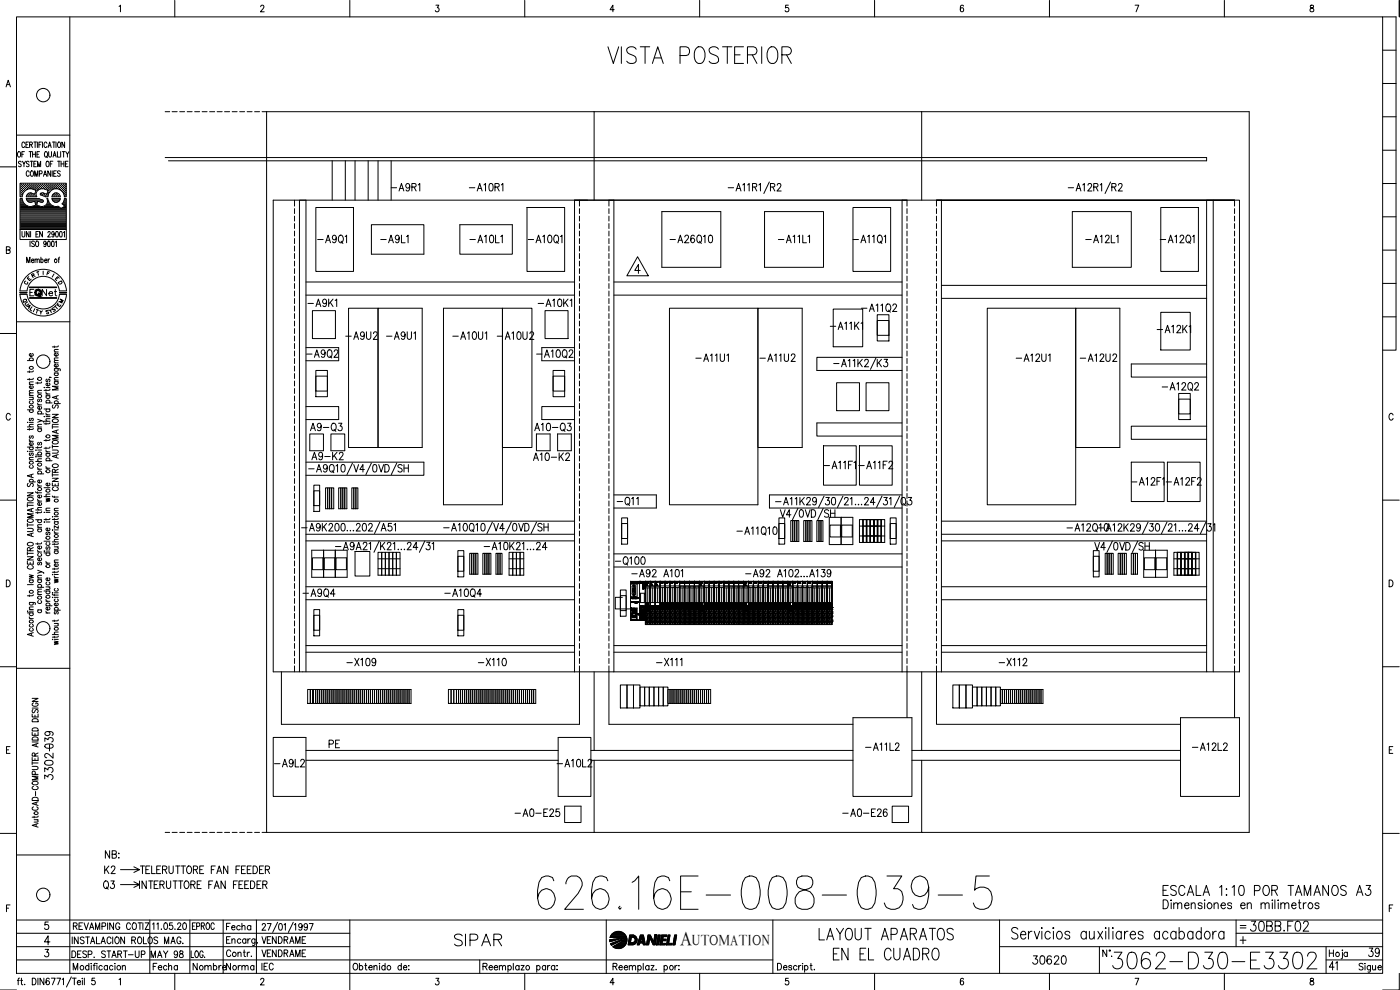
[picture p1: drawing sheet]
<svg xmlns="http://www.w3.org/2000/svg" width="420mm" height="297mm" viewBox="0 0 420 297" stroke-linecap="round" stroke-linejoin="round" font-family="sans-serif">
<defs><g id="words">
<text font-size="15" x="160.2" y="274.1">626.16E-008-039-5</text>
<g font-size="8.8">
<text x="181.3" y="20.1">VISTA POSTERIOR</text>
<text x="332.7" y="291.7">3062-D30-E3302</text>
</g>
<g font-size="7.1">
<text x="135.1" y="285">SIPAR</text>
<text x="244.5" y="283.3">LAYOUT APARATOS</text>
<text x="248.7" y="289.3">EN EL CUADRO</text>
</g>
<g font-size="6.2">
<text x="347.8" y="269.9">ESCALA 1:10 POR TAMANOS A3</text>
<text x="373.9" y="280.5">30BB.F02</text>
<text x="308.7" y="290.7">30620</text>
</g>
<text font-size="5.9" x="204.1" y="283.5">A</text>
<g font-size="5.7">
<text x="112.9" y="74.1">-A9L1</text>
<text x="257.2" y="94.9">-A11Q2</text>
<text x="90.7" y="108.7">-A9Q2</text>
<text x="159.8" y="108.7">-A10Q2</text>
<text x="347.5" y="118.5">-A12Q2</text>
<text x="92.1" y="130.5">A9-Q3</text>
<text x="159.1" y="130.5">A10-Q3</text>
<text x="92.4" y="139.3">A9-K2</text>
<text x="219.8" y="161.9">-A11Q10</text>
<text x="318.9" y="160.9">-A12Q10</text>
<text x="183.4" y="170.7">-Q100</text>
<text x="89.6" y="180.3">-A9Q4</text>
<text x="132.3" y="180.3">-A10Q4</text>
<text x="103" y="201.1">-X109</text>
<text x="142.2" y="201.1">-X110</text>
<text x="298.4" y="201.1">-X112</text>
<text x="16.9" y="225.8" transform="rotate(-90 16.9 225.8)">039</text>
<text x="356.7" y="226.5">-A12L2</text>
<text x="81.1" y="231.4">-A9L2</text>
<text x="165.8" y="231.4">-A10L2</text>
<text x="16.9" y="235.3" transform="rotate(-90 16.9 235.3)">3302-</text>
<text x="397.6" y="292.1">41</text>
<text x="409.6" y="288.2">39</text>
</g>
<g font-size="5.3">
<text x="116.1" y="58.6">-A9R1</text>
<text x="139.7" y="58.6">-A10R1</text>
<text x="91" y="93.1">-A9K1</text>
<text x="160.2" y="93.1">-A10K1</text>
<text x="102.7" y="103">-A9U2</text>
<text x="114.7" y="103">-A9U1</text>
<text x="134.8" y="103">-A10U1</text>
<text x="148.2" y="103">-A10U2</text>
<text x="207.4" y="109.7">-A11U1</text>
<text x="226.8" y="109.7">-A11U2</text>
<text x="303.7" y="109.7">-A12U1</text>
<text x="322.8" y="109.7">-A12U2</text>
<text x="158.7" y="139.3">A10-K2</text>
<text x="256.5" y="141.8">-A11F2</text>
<text x="338.3" y="146.8">-A12F1</text>
<text x="348.9" y="146.8">-A12F2</text>
<text x="188.4" y="174.3">-A92 A101</text>
<text x="97.4" y="225.4">PE</text>
<text x="153.5" y="246.2">-A0-E25</text>
<text x="251.5" y="246.2">-A0-E26</text>
<text x="30.3" y="258.6">NB:</text>
<text x="30.3" y="263.2">K2 TELERUTTORE FAN FEEDER</text>
<text x="77.3" y="284.3">VENDRAME</text>
<text x="44.1" y="288.6">MAY 98</text>
<text x="77.3" y="288.2">VENDRAME</text>
</g>
<g font-size="4.9">
<text x="11.3" y="90">Net</text>
<text x="66.7" y="280.1">Fecha</text>
<text x="44.8" y="292.1">Fecha</text>
<text x="56.8" y="292.1">Nombre</text>
<text x="66.7" y="292.1">Norma</text>
<text x="77.3" y="292.1">IEC</text>
</g>
<text font-size="4.4" x="207.8" y="283.5">UTOMATION</text>
<g font-size="4">
<text x="12.7" y="83.6">F</text>
<text x="7.1" y="85.4">E</text>
<text x="16.2" y="86.4">D</text>
<text x="5.6" y="92.1">Q</text>
<text x="6.3" y="92.8">U</text>
<text x="6.7" y="93.8">A</text>
<text x="10.6" y="95.6">Y</text>
<text x="14.5" y="94.5">S</text>
<text x="16.6" y="92.1">M</text>
</g>
<g font-size="3.5">
<text x="6" y="86.4">C</text>
<text x="371.1" y="279.8">=</text>
</g>
</g></defs>
<!-- layer: DCA_A3E2|CART -->
<g fill="none" stroke="#000" stroke-width=".3">
<path d="M5 5.1h410v286.9h-410zM21 5.1v286.9M35.7 1.9l.5-.3v1.9M52.5 .1v5M78.2 2l.2-.4h.5l.3 .5-1.1 1.4h1.2M105 .1v5M130.8 1.6h.9l-.5 .7a.61 .61 0 0 1 .5 1 .61 .61 0 0 1-1.1-.1M157.5 .1v5M184.3 2.9h-1.2l.8-1.3v1.9M210 .1v5M236.6 1.6h-.8l-.1 .8a.63 .63 0 0 1 .9 0 .63 .63 0 0 1-.1 .9 .63 .63 0 0 1-.9-.1M262.5 .1v5"/>
<path d="M289.1 1.8v-.2h-.4a1.15 1.15 0 0 0 .1 1.9 .57 .57 0 0 0 .4-.8 .57 .57 0 0 0-1-.1v.3M315 .1v5M340.7 1.6h1.1l-.8 1.9M367.5 .1v5M393.3 1.6v.6a.72 .72 0 0 1 .9 .4 .72 .72 0 0 1-.3 .9 .64 .64 0 0 1-.8-.6 .64 .64 0 0 1 .9-.6l.2-.3-.1-.4zM415 5.1h4v100h-4M415 15.1h4M419.9 .1v5M1.8 26.1l.7-2 .6 2M2.1 25.4h.8M415 35h4M415 25h4"/>
<path d="M0 50.1h5M5 40.5h16M5.5 45.6l.1-.1a.86 .86 0 0 1 .6 .8 .86 .86 0 0 1-.6 .8 1.14 1.14 0 0 1-.1-1.5zM6.1 56.9h.1M6.1 56.2h.1M6.1 55.6h.1M6.1 57.5h.1M6.1 58.2h.1M6.1 58.8h.1M6.1 59.7h.5M6.3 57.2h.2M6.3 56.5h.2"/>
<path d="M6.3 55.9h.2M6.3 55.3h.2M6.3 57.8h.2M6.3 58.4h.2M6.3 48.6l-.2-.2-.6 .2 .2 .4 .6 .4v.5l-.5 .1-.3-.2M6.4 55.2v.2M6.4 55.9v.1M6.4 56.5v.1M6.4 57.1v.2M6.4 57.8v.1M6.4 58.4v.1M6.6 46.3h.4"/>
<path d="M6.6 56.9h.2M6.6 56.2h.2M6.6 55.6h.2M6.6 57.5h.2M6.6 58.2h.2M6.7 48.4l.5 .8 .5-.8M6.7 55.5v.2M6.7 56.2v.1M6.7 56.8v.2M6.7 57.4v.2M6.7 58.1v.1M6.9 57.2h.2"/>
<path d="M6.9 56.5h.2M6.9 55.9h.2M6.9 55.3h.2M7 55.2v.2M7 55.9v.1M7 56.5v.1M7 57.1v.2M7.2 49.2v.8M7.3 56.9h.2M7.3 56.2h.2M7.3 55.6h.2M7.3 45.5h-.7v1.6"/>
<path d="M7.4 55.5v.2M7.4 56.2v.1M7.4 56.8v.2M7.5 43a.46 .46 0 0 0-.6-.4 .46 .46 0 0 0-.3 .7v.3a.47 .47 0 0 0 .3 .7 .47 .47 0 0 0 .6-.4M7.6 56.5h.1M7.6 55.9h.1M7.6 55.3h.1M7.7 55.2v.2M7.7 55.9v.1M7.7 56.5v.1M7.8 43.4h.5M7.9 56.9h.1"/>
<path d="M7.9 56.2h.2M7.9 55.6h.2M8 55.5v.2M8 56.2v.1M8 56.8h.1M8 59.7h3.7M8 58.8h.1M8.2 56.8l-1.1 1-.4 1.3-.7-.1v-4h13.9v4h-.6M8.2 56.5h.2M8.2 55.9h.2M8.2 55.3h.2M8.2 58.4h.2"/>
<path d="M8.3 55.2v.2M8.3 55.9v.1M8.3 56.5v.1M8.3 58.4v.1M8.6 42.6h-.8v1.7h.8M8.6 56.2h.1M8.6 55.6h.1M8.6 58.8h.1M8.6 55.5v.2M8.6 56.2v.1M8.6 58.7v.2M8.7 58l-.4 .3"/>
<path d="M8.7 48.6a.41 .41 0 0 0-.6-.2 .41 .41 0 0 0 0 .7l.5 .2a.42 .42 0 0 1-.1 .7 .42 .42 0 0 1-.6-.2M8.7 45.5h.9M8.7 58.2h-.1M8.8 51.7a.46 .46 0 0 0-.6-.4 .46 .46 0 0 0-.3 .6v.4a.47 .47 0 0 0 .3 .6 .47 .47 0 0 0 .6-.4M8.8 56.5h.2M8.8 55.9h.2M8.8 55.3h.2M8.8 58.4h.2M8.9 43.4l.7-.1v-.6l-.7-.1v1.7M8.9 55.2v.2M8.9 55.9v.1M8.9 56.5v.1"/>
<path d="M8.9 58.4v.1M9.1 48.4h.8M9.1 45.5v1.6M9.2 56.2h.2M9.2 55.6h.2M9.2 58.2h.2M9.2 58.8h.2M9.3 55.5v.2M9.3 56.2v.1M9.3 58.1v.1M9.3 58.7v.2M9.3 43.4l.4 .9"/>
<path d="M9.4 51.3h.1a.88 .88 0 0 1 .6 .8 .88 .88 0 0 1-.6 .8 1.09 1.09 0 0 1-.1-1.6zM9.5 48.4v1.6M9.5 56.5h.2M9.5 55.9h.2M9.5 55.3h.2M9.5 58.4h.2M9.6 55.2v.2M9.6 55.9v.1M9.6 56.5v.1M9.6 58.4v.1M9.8 46.3h.8M9.8 45.5v1.6"/>
<path d="M9.8 56.2h.2M9.8 55.6h.2M9.8 58.8h.2M9.9 56.7l-.8-.1-.9 .2M9.9 56.8l.9 .3-.4 1.2-1.1-.4-.6 .1M9.9 55.5v.2M9.9 56.2v.1M9.9 58.2h.1M9.9 58.7v.2M10.1 56.5h.2M10.1 55.9h.2M10.1 55.3h.2"/>
<path d="M10.1 58.4h.2M10.2 42.6h.8M10.2 49.2h.4M10.2 55.2v.2M10.2 55.9v.1M10.2 56.5v.1M10.2 58.4v.1M10.4 52.9v-1.6l.5 1.6 .4-1.6v1.6M10.5 56.9h.1M10.5 56.2h.1M10.5 55.6h.1M10.5 58.8h.1"/>
<path d="M10.5 42.6v1.7M10.5 55.5v.2M10.5 56.2v.1M10.5 56.8v.1M10.5 58.7v.2M10.6 58.2h.1M10.6 45.5v1.6M10.8 56.5h.1M10.8 55.9h.1M10.8 55.3h.1M10.8 55.2v.2M10.8 55.9v.1"/>
<path d="M10.8 56.5v.1M10.9 57.2h.1M10.9 48.4h-.7v1.6h.7M11.1 46.3h.5M11.1 56.9h.2M11.1 56.2h.2M11.1 55.6h.2M11.2 55.5v.2M11.2 56.2v.1M11.2 56.8v.2M11.2 42.6v1.7M11.3 50v-1.6l.4 1.6 .5-1.6v1.6"/>
<path d="M11.4 56.5h.2M11.4 55.9h.2M11.4 55.3h.2M11.5 55.2v.2M11.5 55.9v.1M11.5 56.5v.1M11.5 57a1.46 1.46 0 0 0-.4 2h-3.2l.4-.7M11.6 59.6h-3.7l.2 .6 .6 .4M11.6 59.5l.2 .1M11.7 43.4h.4M11.7 56.2h.2M11.7 55.6h.2"/>
<path d="M11.8 56.8l-.3 .2M11.8 59.7l1 .3a.43 .43 0 0 1 .1 .6 .43 .43 0 0 1-.6 .1l-1-.3-.3 1.1 .8 .3M11.8 52.1h.7v-.8h-.7v1.6M11.8 55.5v.2M11.8 56.2v.1M11.9 45.5h-.8v1.6h.8M12 56.5h.2M12 55.9h.2M12 55.3h.2M12.1 55.2v.2M12.1 55.9v.1M12.1 56.5v.1"/>
<path d="M12.2 58.5l1 .3M12.3 58l-.2 .3 .1 .2M12.4 56.2h.1M12.4 55.6h.1M12.4 58.2h.1M12.4 42.6h-.7v1.7M12.4 55.5v.2M12.4 56.2v.1M12.4 58.1v.1M12.7 56.5h.1M12.7 55.9h.1M12.7 55.3h.1"/>
<path d="M12.7 58.4h.1M12.7 42.6v1.7M12.7 55.2v.2M12.7 55.9v.1M12.7 56.5v.1M12.7 58.4v.1M13 56.2h.2M13 55.6h.2M13 58.2h.2M13 52.9l.5-1.6 .5 1.6M13.1 55.5v.2M13.1 56.2v.1"/>
<path d="M13.1 58.1v.1M13.1 57.9l-.8 .1M13.2 58.8l.4 .2M13.3 52.4h.5M13.3 56.5h.2M13.3 55.9h.2M13.3 55.3h.2M13.3 58.4h.2M13.4 55.2v.2M13.4 55.9v.1M13.4 56.5v.1M13.4 58.4v.1"/>
<path d="M13.5 56.8l.9 .3-.3 1.2-1-.4M13.5 56.7l-.7-.1-1 .2M13.5 45.6l.2-.1a.86 .86 0 0 1 .6 .8 .86 .86 0 0 1-.6 .8 1.2 1.2 0 0 1-.2-1.5zM13.6 56.2h.2M13.6 55.6h.2M13.6 58.8h.2M13.7 55.5v.2M13.7 56.2v.1M13.7 58.7v.2M13.8 46.8l.4 .5M13.9 56.5h.2M13.9 55.9h.2"/>
<path d="M13.9 55.3h.2M13.9 58.4h.2M14 48.5l.1-.1a.86 .86 0 0 1 .7 .8 .86 .86 0 0 1-.7 .8 1.2 1.2 0 0 1-.1-1.5zM14 55.2v.2M14 55.9v.1M14 56.5v.1M14 58.4v.1M14.1 43a.46 .46 0 0 0-.6-.4 .46 .46 0 0 0-.3 .7v.3a.47 .47 0 0 0 .3 .7 .47 .47 0 0 0 .6-.4M14.3 58.8h.1M14.3 56.9h.1M14.3 56.2h.1M14.3 55.6h.1"/>
<path d="M14.3 58.2h.1M14.4 55.5v.2M14.4 56.2v.1M14.4 56.8v.2M14.4 58.1v.1M14.4 57.5h.1M14.4 44.3l.5-1.7 .5 1.7M14.6 57.2h.1M14.6 56.5h.1M14.6 55.9h.1M14.6 55.3h.1M14.6 57.8h.1"/>
<path d="M14.6 45.5v1.2l.4 .4 .5-.4v-1.2M14.6 43.7h.6M14.6 55.2v.2M14.6 55.9v.1M14.6 56.5v.1M14.6 57.1v.2M14.9 56.9h.2M14.9 56.2h.2M14.9 55.6h.2M15 55.5v.2M15 56.2v.1M15 56.8v.2"/>
<path d="M15.1 49.2h.5M15.2 51.3v1.6l-.8-1.6v1.6M15.2 56.5h.2M15.2 55.9h.2M15.2 55.3h.2M15.3 55.2v.2M15.3 55.9v.1M15.3 56.5v.1M15.5 56.2h.2M15.5 55.6h.2M15.6 56.8l-.1 .1M15.6 55.5v.2"/>
<path d="M15.6 56.2v.1M15.7 51.3v1.6M15.7 59.7h2.2M15.7 42.6h.9M15.8 56.5h.2M15.8 55.9h.2M15.8 55.3h.2M15.9 56.8l.9-.2 1 .2M15.9 48.4h-.8v1.6M15.9 56.8l-1.1 1-.4 1.3-.8-.1M15.9 47.1l.5-1.6 .4 1.6M15.9 55.2v.2"/>
<path d="M15.9 55.9v.1M15.9 56.5v.1M16 58.3l-.4 .7 2.5 .1-.4-.8M16 58.4l-.1 .1M16.1 46.6h.6M16.1 52.1h.5M16.2 42.6v1.7M16.2 56.2h.1M16.2 55.6h.1M16.2 58.8h.1M16.3 55.5v.2M16.3 56.2v.1"/>
<path d="M16.3 58.2h.1M16.3 58.7v.2M16.4 58h.9M16.4 58l-.4 .3M16.5 56.5h.1M16.5 55.9h.1M16.5 55.3h.1M16.5 58.4h.1M16.6 55.2v.2M16.6 55.9v.1M16.6 56.5v.1M16.6 58.4v.1"/>
<path d="M16.8 42.6v1.7M16.8 56.2h.2M16.8 55.6h.2M16.8 58.2h.2M16.8 58.8h.2M16.9 51.3h-.8v1.6h.8M16.9 55.5v.2M16.9 56.2v.1M16.9 58.1v.1M16.9 58.7v.2M17.1 56.5h.2M17.1 55.9h.2"/>
<path d="M17.1 55.3h.2M17.1 58.4h.2M17.2 55.2v.2M17.2 55.9v.1M17.2 56.5v.1M17.2 58.4v.1M17.2 45.5v1.6h.7M17.3 48.4h.8M17.3 58l.4 .3M17.4 56.2h.2M17.4 55.6h.2M17.4 58.8h.2"/>
<path d="M17.5 42.7l.1-.1a.86 .86 0 0 1 .6 .8 .86 .86 0 0 1-.6 .9 1.14 1.14 0 0 1-.1-1.6zM17.5 55.5v.2M17.5 56.2v.1M17.5 58.7v.2M17.7 48.4v1.6M17.7 56.5h.2M17.7 55.9h.2M17.7 55.3h.2M17.8 56.8l1.1 1 .4 1.3M17.8 55.2v.2M17.8 55.9v.1M17.8 56.5v.1"/>
<path d="M18.1 51.5l-.3-.2-.6 .2 .2 .4 .7 .5-.3 .5-.6-.2M18.1 56.9h.1M18.1 56.2h.1M18.1 55.6h.1M18.2 55.5v.2M18.2 56.2v.1M18.2 56.8v.2M18.2 45.5v1.6M18.3 49.2h.9M18.3 48.4v1.6M18.4 56.5h.1M18.4 55.9h.1"/>
<path d="M18.4 55.3h.1M18.5 57.2h.1M18.5 55.2v.2M18.5 55.9v.1M18.5 56.5v.1M18.5 57.1v.1M18.7 45.5h.8M18.7 56.9h.2M18.7 56.2h.2M18.7 55.6h.2M18.8 57.4l.1 .1M18.8 55.5v.2"/>
<path d="M18.8 56.2v.1M18.8 56.8v.2M19 57.2h.2M19 56.5h.2M19 55.9h.2M19 55.3h.2M19 57.8h.2M19.1 45.5v1.6M19.1 55.2v.2M19.1 55.9v.1M19.1 56.5v.1M19.1 57.1v.2"/>
<path d="M19.1 57.8v.1M19.2 48.4v1.6M19.3 59.6h.6v9.3h-13.9v-9.3h.6a2.55 2.55 0 0 0 3.3 2.2l.8-.3-.3-1.1-.9 .3-.8-.1M19.3 59.6l-.2 1-.5 .5 .8 .8-1.2 .7M19.3 56.9h.2M19.3 56.2h.2M19.3 55.6h.2M19.3 57.5h.2M19.3 58.2h.2M19.4 42.6v1.7l-.8-1.7v1.7M19.4 58.8h.1M19.4 59.7h.4"/>
<path d="M19.4 55.5v.2M19.4 56.2v.1M19.4 56.8v.2M19.4 57.4v.2M19.4 58.1v.1M19.4 58.7v.2M19.6 49.2h.5M19.6 57.2h.2M19.6 56.5h.2M19.6 55.9h.2M19.6 55.3h.2M19.6 57.8h.2"/>
<path d="M19.6 58.4h.2M19.7 45.5l.5 .8 .5-.8M19.7 55.2v.2M19.7 55.9v.1M19.7 56.5v.1M19.7 57.1v.2M19.7 57.8v.1M19.7 58.4v.1M20.2 46.3v.8M20.4 48.4h-.8v1.6h.8M415 55.1h4M415 45.1h4"/>
<path d="M1.9 75l1-.1 .1-.7-1.1-.2v2.1l1.1-.3v-.4l-.4-.4M6 68.9v3h13.9v-3M6.1 64.5h13.7M6.1 64.2h13.7M6.1 63.9h13.7M6.1 63.5h13.7M6.1 63.2h13.7M6.1 62.9h13.7M6.1 62.6h12.1M6.1 62.3h11.7M6.1 62h2.3M6.1 61.6h1.6"/>
<path d="M6.1 61.3h1.2M6.1 61h1M6.1 60.7h.8M6.1 60.4h.6M6.1 60.1h.5M6.1 64.8h13.7M6.1 65.1h13.7M6.1 65.4h13.7M6.1 65.8h13.7M6.1 66.1h13.7M6.1 66.4h13.7M6.1 66.7h13.7"/>
<path d="M6.1 67h13.7M6.1 67.3h13.7M6.1 67.7h13.7M6.1 68h13.7M6.1 68.3h13.7M6.1 68.6h13.7M6.6 69.5v1.4l.3 .2h.3l.3-.5v-1.1M8 78.8v-1.6l.5 1.6 .5-1.6v1.6M8.1 60.1h4.5M8.4 60.4h1.7M8.7 69.5v1.6l-.8-1.6v1.6M9 72.3v1.7"/>
<path d="M9.2 69.5v1.6M9.4 78.2h.8l-.2-.4a.48 .48 0 0 0-.6 .5 .48 .48 0 0 0 .6 .4l.2-.1M9.8 62h2.1M10.3 72.6l-.5-.3-.3 .3 .1 .3a.74 .74 0 0 1 .6 1l-.7-.1M10.5 78l.3-.3 .3 .1v1M10.5 77.7v1.1M10.5 60.4h.7M10.6 60.7h.5M10.7 61h.3M10.7 61.6h.3M10.8 61.3h.2M10.8 70.3h.5"/>
<path d="M10.9 72.4l.1-.1a.86 .86 0 0 1 .6 .9 .86 .86 0 0 1-.6 .8 1.12 1.12 0 0 1-.1-1.6zM11.1 78l.3-.3 .3 .1 .1 1M11.6 69.5h-.8v1.6h.8M11.6 60.4h1.4M11.8 61.8l1 .2M12.3 77.9l.1-.1a.48 .48 0 0 1 .6 .5 .48 .48 0 0 1-.6 .4l-.1-.1M12.3 77.2v1.6M12.7 69.5v1.6l-.8-1.6v1.6M13.3 62h2.8M13.4 78.2h.7l-.1-.4a.48 .48 0 0 0-.6 .5 .48 .48 0 0 0 .6 .4l.1-.1M13.8 61.6h1.7M13.8 72.9l-.1 .4a.46 .46 0 0 1-.6-.4 .46 .46 0 0 1 .6-.5l.1 1.3-.3 .3-.3-.2"/>
<path d="M14.1 61.3h.9M14.3 61h.5M14.4 60.7h.2M14.4 60.4h.1M14.4 69.9l.2-.4 .4 .1v.5l-.7 1h.9M14.4 72.4l.2-.1a.96 .96 0 0 1 0 1.7l-.3-.7zM14.4 77.7v1.1M14.9 77.7l-.5 .5M15.6 72.4l.2-.1a.96 .96 0 0 1 0 1.7l-.3-.7zM15.8 60.1h2M15.9 61.8l.6 .1a1.45 1.45 0 0 1 1.8 .6M15.9 61.8l-1-.8-.6-1.4h-.2a1.59 1.59 0 0 1-1.3 2.3"/>
<path d="M16.1 60.4h1.4M16.3 70l-.2 .4a.46 .46 0 0 1-.6-.4 .46 .46 0 0 1 .6-.5l.1 1.3-.3 .3-.3-.2M16.4 60.6l-.5-.4-.3-.6h2.5l-.6 .9-1.1 .1M16.6 72.7l.3-.4v1.7M16.8 69.5a.81 .81 0 0 1 .8 .7 .81 .81 0 0 1-.5 .9l-.4-.3zM17.4 77.7h.5M17.9 77.2l-.3 .3v1.3M18 69.5h.2a.96 .96 0 0 1 0 1.6l-.3-.7zM18.4 62.6h1.4M18.9 61h.9M18.9 62.3h.9M18.9 61.3h.9"/>
<path d="M19 69.8l.3-.3v1.6M19.1 60.7h.7M19.2 60.4h.6M19.3 61.6h.5M19.3 60.1h.5M19.5 62h.3M415 75h4M415 65.1h4M5 96.5h16M6 87.3a7 7 0 0 1 7-6.5 7 7 0 0 1 7 6.5M6 88.3a7 7 0 0 0 7 6.5 7 7 0 0 0 7-6.5M8.1 87.3a4.9 4.9 0 0 1 4.9-4.4 4.9 4.9 0 0 1 4.8 4.4"/>
<path d="M8.1 88.3a4.9 4.9 0 0 0 4.9 4.4 4.9 4.9 0 0 0 4.8-4.4M8.9 86.1h8.1v.2h-8.1M8.9 89.3h8.1v.2h-8.1zM9 86.2h7.9M9 89.4h7.9M10.2 86.8h-1.2v2M11.6 81.5l-.6 .1M415 95.1h4M415 85h4M0 100.1h5M8.2 108.2h1.8M8.8 111.3v.5"/>
<path d="M8.8 113.6v.4M8.8 119.2h1.2M8.8 118.6h1.2M8.8 115.3h1.2M9.1 108.2l-.2-.1a.53 .53 0 0 1 .5-.7 .53 .53 0 0 1 .5 .7l-.2 .1M9.7 119.2l.3 .3-.1 .4h-1.1M9.7 115.8l.2 .1a.52 .52 0 0 1-.5 .7 .52 .52 0 0 1-.4-.8h.3v.8M9.7 106.1l.2 .1a.52 .52 0 0 1-.5 .7 .52 .52 0 0 1-.4-.7l.3-.1v.8M10 117.9h-1.1l-.1 .4 .3 .3M10 117.1l-1.1 .1-.1 .3 .3 .4M10 114.6l-1.1 .1-.1 .3 .3 .3M10 113.5l-.1 .3h-1.7"/>
<path d="M10 111.2l-.3 .4h-1.5M11.3 114.7v.5M11.3 117.9h1.2M11.6 119.7l-.3 .3 .1 .5h.3l.3-.7 .2-.1 .3 .3-.3 .6M12.5 117.1l-1.1 .1-.1 .3 .3 .4M12.5 114.6l-.1 .3h-1.7M13.2 116.3h.2zM13.8 117.7l.1 .3 .4 .2M13.8 116.8v.5M13.8 118.7h1.2M13.8 118.2h1.2M13.8 116.3h1.2"/>
<path d="M14.1 118.7l-.2 .2a.52 .52 0 0 0 .5 .7 .52 .52 0 0 0 .3-.9M14.1 113.7l-.3 .3 .1 .5h.3l.3-.7 .2-.1 .3 .3-.3 .5M14.7 114.9l.2 .2a.52 .52 0 0 1-.5 .7 .52 .52 0 0 1-.4-.8l.3-.1v.9M14.9 113.2l.5 .1M15 116.7l-.4 .4h-1.4M16.3 110.6l1.6 .1 .1 .5M16.3 103.8v.5M16.3 114.5h1.2M16.3 114h1.2M16.3 111.9h1.2M16.3 108.9h1.2M16.3 105.6h1.2"/>
<path d="M16.6 114.5l-.2 .2a.51 .51 0 0 0 .6 .6 .51 .51 0 0 0 .2-.8M16.6 111.9a.55 .55 0 0 0 .2 .9 .55 .55 0 0 0 .7-.6l-.3-.3M16.6 110.6l-.2 .1a.53 .53 0 0 0 .5 .7 .53 .53 0 0 0 .5-.7l-.2-.1M16.9 118.9v.7M17.2 109.3l.2 .1a.52 .52 0 0 1-.5 .7 .52 .52 0 0 1-.4-.7l.3-.1v.8M17.2 106l.2 .2a.52 .52 0 0 1-.5 .6 .52 .52 0 0 1-.4-.7l.3-.1v.8M17.5 118.7l-1.8 .5 1.8 .6M17.5 115.9h-1.8l1.8 .5-1.8 .6h1.8M17.5 113.3l-1.1 .1-.1 .3 .3 .3M17.5 108.1l-1.1 .1-.1 .3 .3 .4M17.5 107.4h-1.1l-.1 .4 .3 .3M17.5 104.8l-1.1 .1-.1 .4 .3 .3"/>
<path d="M17.5 103.7l-.4 .4h-1.4M3.1 124.5a.63 .63 0 0 0-.8-.5 .63 .63 0 0 0-.4 .8v.5a.63 .63 0 0 0 .4 .8 .63 .63 0 0 0 .8-.6M8.2 135.4h.2zM8.2 126.7h.2zM8.2 128.1h1.8M8.2 134.1h1.8M8.2 123h1.8M8.8 131.9l.1 .3 .4 .2M8.8 128.6v.5M8.8 138h1.2M8.8 135.4h1.2M8.8 132.4h1.2"/>
<path d="M8.8 126.7h1.2M9.1 139.7a.55 .55 0 0 0 .2 .9 .55 .55 0 0 0 .7-.7l-.3-.2M9.1 135.9l-.3 .3 .3 .5 .4-.7h.4l.1 .4-.3 .3M9.1 134.1l-.2 .2a.53 .53 0 0 0 .5 .7 .53 .53 0 0 0 .5-.7l-.2-.2M9.1 130.8l-.3 .2 .3 .5 .4-.7h.4l.1 .5-.3 .2M9.1 125.5l-.3 .3 .1 .4h.3l.3-.7h.2l.3 .3-.3 .4M9.1 123l-.2 .1a.53 .53 0 0 0 .5 .7 .53 .53 0 0 0 .5-.7l-.2-.1M9.1 120.3l-.2 .2a.52 .52 0 0 0 .5 .7 .52 .52 0 0 0 .3-.9M9.7 132.8a.49 .49 0 0 1 0 .7 .49 .49 0 0 1-.6 0 .49 .49 0 0 1-.1-.6l.3-.1v.8M10 137.2l-1.1 .1-.1 .3 .3 .4M10 128.5l-.3 .3h-1.5M10 127.3l-1.1 .1-.1 .3 .3 .4"/>
<path d="M10.7 137h.2zM10.7 135h.2zM10.7 138.5h1.8M10.7 136.5h1.8M11.3 125.8l1.2 .4-1.2 .5M11.3 120.9l.1 .4 .4 .2M11.3 134v.5M11.3 137h1.2M11.3 135h1.2M11.3 128.6h1.2M11.3 128.1h1.2M11.3 124.2h1.8"/>
<path d="M11.3 121.5h1.2M11.6 136.5a.51 .51 0 0 1-.1-.7 .51 .51 0 0 1 .8 0 .51 .51 0 0 1-.1 .7M11.6 132.7l-.3 .3 .1 .5h.3l.3-.7 .2-.1 .3 .3-.3 .5M11.6 128.6a.51 .51 0 0 0-.1 .8 .51 .51 0 0 0 .8 0 .51 .51 0 0 0-.1-.8M11.6 124.2a.51 .51 0 0 1-.1-.7 .51 .51 0 0 1 .8 0 .51 .51 0 0 1-.1 .7M12.2 121.9a.51 .51 0 0 1 0 .7 .51 .51 0 0 1-.7 .1 .51 .51 0 0 1 0-.7l.3-.1v.9M12.5 137.7h-1.1l-.1 .4 .3 .4M12.5 134l-.4 .3h-1.4M12.5 127.3l-1.1 .1-.1 .3 .3 .4M12.5 126.2l.5 .2 .1 .3M13.2 125h.2zM13.2 126.4h1.8"/>
<path d="M13.2 122.7h1.8M13.8 139.9l.1 .4 .4 .2M13.8 135l.1 .4 .4 .2M13.8 123.9l.1 .4 .4 .2M13.8 126.9v.5M13.8 131.9v.5M13.8 134.2v.5M13.8 138.2h1.8M13.8 136.1h1.2M13.8 135.6h1.2M13.8 125h1.2M13.8 124.5h1.2"/>
<path d="M13.8 120.9h1.8M14.1 138.2l-.2-.1a.52 .52 0 0 1 .5-.7 .52 .52 0 0 1 .3 .8M14.1 136.1l-.2 .1a.52 .52 0 0 0 .5 .7 .52 .52 0 0 0 .3-.8M14.1 122.7a.49 .49 0 0 0-.1 .7 .49 .49 0 0 0 .7 0 .49 .49 0 0 0 0-.7M14.1 120.9l-.2-.1a.52 .52 0 0 1 .5-.8 .52 .52 0 0 1 .3 .9M15 134.1l-.4 .4h-1.4M15 131.8l-.4 .4h-1.4M15 126.8l-.4 .4h-1.4M15 125.6l-1.1 .1-.1 .4 .3 .3M15.7 135l1.5 .1 .3 .3-.3 .5-1.5 .1M15.7 124.3h1.8l-1.8 1h1.8M15.7 127.6v1"/>
<path d="M15.7 133.5v1M15.7 134h1.8M15.7 128.1h1.8M15.7 127.3h1.8M15.8 139.5a.88 .88 0 0 1 1-.4 .88 .88 0 0 1 .6 .9 .88 .88 0 0 1-1 .4 .88 .88 0 0 1-.6-.9zM15.8 132.4a.88 .88 0 0 1 1-.3 .88 .88 0 0 1 .6 .9 .88 .88 0 0 1-1 .3 .88 .88 0 0 1-.6-.9zM15.8 126a.88 .88 0 0 1 1-.4 .88 .88 0 0 1 .6 .9 .88 .88 0 0 1-1 .4 .88 .88 0 0 1-.6-.9zM16 121.5l-.3 .4 .3 .6 .4-.2 .3-.6a.49 .49 0 0 1 .8 0 .49 .49 0 0 1-.3 .8M16.3 121.1h1.8M16.6 121.1l-.2-.1a.52 .52 0 0 1 .5-.8 .52 .52 0 0 1 .3 .9M16.9 129.2v.7M16.9 136.6v.7"/>
<path d="M17.5 136.4l-1.8 .5 1.8 .6M17.5 130.6h-1.8l1.8 .6-1.8 .5h1.8M17.5 129l-1.8 .5 1.8 .6M418.1 124.5a.63 .63 0 0 0-.8-.5 .63 .63 0 0 0-.4 .8v.5a.63 .63 0 0 0 .4 .8 .63 .63 0 0 0 .8-.6M0 150.1h5M8.2 158.5h1.3l.5 .4-.1 .4-.4 .2h-1.3M8.2 147.9h1.8l-1.8 .9h1.8M8.2 151.1v1M8.2 157v1M8.2 157.5h1.8M8.2 151.6h1.8M8.2 150.9h1.8"/>
<path d="M8.3 155.9a.88 .88 0 0 1 1-.3 .88 .88 0 0 1 .6 .9 .89 .89 0 0 1-1 .3 .89 .89 0 0 1-.6-.9zM8.3 149.5a.89 .89 0 0 1 1-.3 .89 .89 0 0 1 .6 .8 .88 .88 0 0 1-1 .4 .88 .88 0 0 1-.6-.9zM8.5 145l-.3 .4 .3 .6 .4-.1 .3-.8h.7l.1 .6-.3 .3M8.8 144.6h1.8M9.1 144.6l-.2-.1a.53 .53 0 0 1 .5-.7 .53 .53 0 0 1 .5 .7l-.2 .1M9.4 142.4v.7M9.4 152.7v.7M10 159.9l-1.8 .6 1.8 .5M10 154.2h-1.8l1.8 .5-1.8 .5h1.8M10 152.5l-1.8 .6 1.8 .5M10 142.2l-1.8 .6 1.8 .5M10.7 147.5l.1 .3 1.7 .1"/>
<path d="M10.7 155.9h1.8M10.7 153h1.8M11.3 149.8l.1 .3 .4 .3M11.3 145.2l.1 .4 .4 .2M11.3 140.2l.1 .4 .4 .2M11.3 147.6v.5M11.3 153.6v.5M11.3 158.7h1.2M11.3 158.2h1.2M11.3 150.4h1.2M11.3 145.8h1.2M11.3 142.2h1.8"/>
<path d="M11.3 140.8h1.2M11.6 158.7a.49 .49 0 0 0-.1 .7 .49 .49 0 0 0 .7 0 .49 .49 0 0 0 0-.7M11.6 155.9a.51 .51 0 0 0-.1 .8 .51 .51 0 0 0 .8 0 .51 .51 0 0 0-.1-.8M11.6 142.2a.51 .51 0 0 1-.1-.8 .51 .51 0 0 1 .8 0 .51 .51 0 0 1-.1 .8M12.2 150.8a.5 .5 0 0 1 .1 .7 .5 .5 0 0 1-.7 0 .5 .5 0 0 1 0-.7h.2v.9M12.2 148.5a.51 .51 0 0 1 0 .7 .51 .51 0 0 1-.7 .1 .51 .51 0 0 1 0-.7l.3-.1v.9M12.2 144a.5 .5 0 0 1 .1 .7 .5 .5 0 0 1-.7 0 .5 .5 0 0 1 0-.7h.2v.9M12.5 157.4l-1.1 .1-.1 .3 .3 .4M12.5 153.5l-.1 .3h-1.7M12.5 152.3h-1.1l-.1 .4 .3 .3M13.2 156.6h.2zM13.2 153.7h.2z"/>
<path d="M13.2 149h1.8M13.2 146.3h1.8M13.8 149.4l1.2 .3-1.2 .3 1.2 .3-1.2 .3M13.8 156.6h1.2M13.8 155.6v.5M13.8 153.7h1.2M13.8 153.2h1.2M13.8 140.5h1.2M14.1 159.7l-.3 .3 .3 .5 .4-.7h.4l.1 .4-.3 .3M14.7 158.4l.2 .2a.53 .53 0 0 1-.5 .7 .53 .53 0 0 1-.4-.8l.3-.1v.9M14.7 144.9l.2 .2a.52 .52 0 0 1-.5 .7 .52 .52 0 0 1-.4-.8l.3-.1v.9M15 155.6l-.4 .3h-1.4"/>
<path d="M15 152.5h-1.1l-.1 .4 .3 .3M15 148.2l-1.1 .1-.1 .4 .3 .3M15.7 159h.2zM15.7 155h.2zM15.7 148.8l.1 .3h1.7M15.7 144.9v.9h1.8v-.9M15.7 143.5h1.8l-1.8 1h1.8M15.7 142.5h1.8M15.7 142v.9M16.1 146.2a.52 .52 0 0 0-.4 .6 .52 .52 0 0 0 .7 .4h.4a.52 .52 0 0 0 .7-.4 .52 .52 0 0 0-.4-.6M16.3 159.4l.1 .4 .4 .2M16.3 153.2h1.2"/>
<path d="M16.3 148.9v.4M16.3 155.6v.5M16.3 160h1.2M16.3 159h1.2M16.3 156.5h1.2M16.3 155h1.2M16.6 156.5l-.2 .2a.52 .52 0 0 0 .5 .7 .52 .52 0 0 0 .3-.9M16.6 141.7l-.1-.8-.6-.1-.2 .9h1.8M16.6 145.2v.6M17.5 157.8v.7l-1.2-.7v.7M17.5 155.5l-.4 .4h-1.4M17.5 152.5l-1.1 .1-.1 .3 .3 .3"/>
<path d="M17.5 140.8l-.9 .5M415 150.1h4.9M1.9 174a1.03 1.03 0 0 1 1.2 1 1.03 1.03 0 0 1-1.2 1.1zM8.2 168.4v.9h1.8v-.9M8.2 167h1.8l-1.8 1h1.8M8.2 175.4h1.8M8.2 166h1.8M8.2 165.5v1M8.3 163a.89 .89 0 0 1 1-.3 .89 .89 0 0 1 .6 .8 .88 .88 0 0 1-1 .4 .88 .88 0 0 1-.6-.9zM8.6 169.7a.54 .54 0 0 0-.4 .7 .54 .54 0 0 0 .7 .4h.4a.54 .54 0 0 0 .7-.4 .54 .54 0 0 0-.4-.7M8.8 172.5l1.2 .2-1.2 .3 1.2 .3-1.2 .3M8.8 178.5v.5"/>
<path d="M8.8 174h1.2M9.1 174l-.2 .1a.52 .52 0 0 0 .5 .8 .52 .52 0 0 0 .3-.9M9.1 165.3l-.1-.8-.6-.1-.2 .9h1.8M9.1 168.8v.5M9.4 160.1v.7M10 178.4l-.3 .4h-1.5M10 164.3l-.9 .5M11.3 171.1l1.2 .5-1.2 .4M11.3 165l.1 .4 .4 .2M11.3 178.4h1.2M11.3 176.2h1.8M11.3 173.9h1.2"/>
<path d="M11.3 173.4h1.2M11.3 165.6h1.2M11.3 162.9v.5M11.6 176.2a.51 .51 0 0 1-.1-.7 .51 .51 0 0 1 .8 0 .51 .51 0 0 1-.1 .7M11.6 173.9a.51 .51 0 0 0-.1 .8 .51 .51 0 0 0 .8 0 .51 .51 0 0 0-.1-.8M11.6 168.7l-.3 .3 .1 .4h.3l.3-.6 .2-.1 .3 .3-.3 .5M11.6 166.1a.51 .51 0 0 0-.1 .7 .51 .51 0 0 0 .8 0 .51 .51 0 0 0-.1-.7M12.2 167.4a.51 .51 0 0 1 .1 .7 .51 .51 0 0 1-.7 .1 .51 .51 0 0 1-.1-.7l.3-.1v.9M12.2 163.8a.5 .5 0 0 1 .1 .8 .5 .5 0 0 1-.7 0 .5 .5 0 0 1 0-.8h.2v.9M12.5 177.6l-1.1 .1-.1 .3 .3 .4M12.5 176.8l-1.1 .1-.1 .3 .3 .4M12.5 172.6l-1.1 .1-.1 .4 .3 .3"/>
<path d="M12.5 171.6l.6 .2v.3M12.5 162.8l-.4 .4h-1.4M13.2 165.3h.2zM13.2 177.3h1.8M13.2 165.9h1.8M13.2 162.4h1.8M13.8 179.9l.1 .3 .4 .2M13.8 168.4l.1 .4 .4 .2M13.8 176.1h1.2M13.8 169h1.2M13.8 165.3h1.2M14.1 177.3a.49 .49 0 0 0-.1 .7 .49 .49 0 0 0 .7 0 .49 .49 0 0 0 0-.7"/>
<path d="M14.1 174.7a.49 .49 0 0 0-.1 .7 .49 .49 0 0 0 .7 0 .49 .49 0 0 0 0-.7M14.1 165.9l-.2 .1a.52 .52 0 0 0 .5 .7 .52 .52 0 0 0 .3-.8M14.1 164.1l-.3 .2 .3 .5 .4-.7h.4l.1 .4-.3 .3M14.1 162.8l-.2 .1a.52 .52 0 0 0 .5 .8 .52 .52 0 0 0 .3-.9M14.6 176.1l.4 .3-.1 .4-1.1 .1M14.7 173.4a.5 .5 0 0 1 .1 .7 .5 .5 0 0 1-.7 0 .5 .5 0 0 1-.1-.6l.3-.1v.8M15.7 179.2h.2zM15.7 178.2l.3 .3h1.5M15.7 172.4h.2zM15.7 162.6h1.8M15.8 177.9h.1M16.3 173.8l1.2 .2-1.2 .3 1.2 .3-1.2 .3"/>
<path d="M16.3 172.8l.1 .3 .4 .2M16.3 163.1v.4M16.3 170.5v.4M16.3 171.4v.5M16.3 178.3v.5M16.3 179.2h1.2M16.3 177.9h1.2M16.3 173.3h1.2M16.3 172.4h1.2M16.3 168.7h1.2M16.3 165.3h1.2M16.3 164.1h1.2"/>
<path d="M16.6 179.7l-.2 .2a.53 .53 0 0 0 .5 .6 .53 .53 0 0 0 .5-.6l-.2-.2M16.6 176.6l-.2 .1a.53 .53 0 0 0 .5 .7 .53 .53 0 0 0 .5-.7l-.2-.1M16.6 165.3l-.2 .2a.51 .51 0 0 0 .6 .6 .51 .51 0 0 0 .2-.8M17.1 164.1l.4 .3-.1 .3-1.1 .1M17.2 169.1l.2 .2a.52 .52 0 0 1-.5 .7 .52 .52 0 0 1-.4-.8l.3-.1v.9M17.5 171.4l-.4 .3h-1.4M17.5 170.4l-.1 .3h-1.7M17.5 168h-1.1l-.1 .4 .3 .3M17.5 163l-.1 .3h-1.7M17.5 161.8l-1.1 .1-.1 .3 .3 .4M416.9 174a1.03 1.03 0 0 1 1.2 1 1.03 1.03 0 0 1-1.2 1.1zM8.2 183.4h.2z"/>
<path d="M8.2 183.9h1.8M8.8 185.1l.1 .3 .4 .2M8.8 180.7l1.7 .1v.6M8.8 185.6h1.2M8.8 183.4h1.2M8.8 182.9h1.2M9.1 188.6l-.2 .1a.53 .53 0 0 0 .5 .7 .53 .53 0 0 0 .5-.7l-.2-.1M9.1 187.3l-.2 .2a.51 .51 0 0 0 .6 .7 .51 .51 0 0 0 .2-.9M9.1 183.9l-.2 .2a.51 .51 0 0 0 .6 .6 .51 .51 0 0 0 .2-.8M9.1 180.7l-.2 .2a.53 .53 0 0 0 .5 .7 .53 .53 0 0 0 .5-.7l-.2-.2M9.4 190v.7M10 189.8l-1.8 .6 1.8 .5"/>
<path d="M10 182.1l-1.1 .1-.1 .3 .3 .4M11.3 183h1.2M11.6 183a.49 .49 0 0 0-.1 .7 .49 .49 0 0 0 .7 0 .49 .49 0 0 0 0-.7M11.6 180.2a.51 .51 0 0 0-.1 .7 .51 .51 0 0 0 .8 0 .51 .51 0 0 0-.1-.7M13.8 183.4l.1 .3 .4 .2M13.8 183.9h1.2M13.8 181.8h1.8M13.8 180.4h1.2M14.1 181.8l-.2-.2a.52 .52 0 0 1 .5-.7 .52 .52 0 0 1 .3 .9M14.7 182.2l.2 .1a.52 .52 0 0 1-.5 .7 .52 .52 0 0 1-.4-.7l.3-.1v.8M15.7 191.8h.2zM15.7 190.4h1.8"/>
<path d="M16.3 192.3l1.2 .3-1.2 .3 1.2 .3-1.2 .2M16.3 191.8h1.2M16.3 186v.5M16.3 190.9v.5M16.3 187.1h1.2M16.3 183.1h1.8M16.6 183.5l-.3 .3 .3 .4 .4-.7h.4l.1 .5-.3 .2M16.6 183.1l-.2-.1a.52 .52 0 0 1 .5-.8 .52 .52 0 0 1 .3 .9M17.1 187.1l.4 .3-.1 .3-1.1 .1M17.2 181a.49 .49 0 0 1 0 .6 .49 .49 0 0 1-.6 .1 .49 .49 0 0 1-.1-.7h.3v.8M17.5 190.8l-.4 .4h-1.4M17.5 189.6l-1.1 .1-.1 .4 .3 .3"/>
<path d="M17.5 186l-.4 .3h-1.4M0 200.1h5M5 200.5h16M415 200.1h4.9M1.9 225h.7M3 224h-1.1v2h1.1M416.9 225h.7M418 224h-1.1v2h1.1M0 250h5M5 256.5h16M415 250h4.9M1.9 272.5h.7"/>
<path d="M3 271.5h-1.1v2M5 276h410M45 276v16M57 276v16M67 276v16M77 276v16M105 276v21M181.9 276v16M184.1 279.9h3M184.3 279.8h2.6M184.5 279.6h2.1M185 279.5h1.2"/>
<path d="M231.9 276v16M300 276v16M371 276v8M416.9 272.5h.7M418 271.5h-1.1v2M0 297h5M5 280h100M5 284h100M5 288h226.9M5.2 294.2h.6M5.9 293.5l-.4 .1v.3v1.6M6.2 294.2h.6"/>
<path d="M6.4 293.5v1.6l.1 .3 .4 .1M7.4 295.3l.1 .1M9.7 293.5a1 1 0 0 1 1.1 1 1 1 0 0 1-1.1 1zM11.4 293.5v2M13.2 293.5v2l-1.2-2v2M14.8 293.8l-.4-.3a1.12 1.12 0 0 0 0 2 .57 .57 0 0 0 .4-.9 .57 .57 0 0 0-.9-.1l-.1 .3M15.4 293.5h1.2l-.9 2M17.1 293.5h1.1l-.8 2M18.7 293.9l.3-.4v2M21.4 293.1l-1.5 3M21.7 293.5h1.2M22.3 293.5v2"/>
<path d="M23.2 294.7h1v-.2a.53 .53 0 0 0-.7-.3 .53 .53 0 0 0-.3 .7l.4 .6 .6-.3M24.7 293.5v.2zM24.7 294.2v1.3M25.3 293.5v2M28.4 293.5h-.8v.8a.63 .63 0 0 1 .9 .1 .63 .63 0 0 1-.1 .9 .63 .63 0 0 1-.9-.2M35.7 293.9l.5-.4v2M52.5 292v5M78.2 294l.4-.5 .4 .1 .2 .3-.2 .7-.9 .9h1.2M130.8 293.5h.9l-.5 .8a.6 .6 0 0 1 .5 .9 .6 .6 0 0 1-1.1-.1M144 288v4M157.5 292v5M183 282.3h.8"/>
<path d="M183 282.2h1.3M183 282.1h1.8M183 282l3-.5 .1 .2-3.1 .9zM183 282.5h.3M183.1 281.2h4.7M183.1 281.9h2.2M183.1 281.1h4.9M183.2 281h4.8M183.2 283.1l3.2-1.1 .2 .1-3.1 1.5zM183.2 283.2h1.3M183.3 280.9h4.6M183.3 280.7h4.5"/>
<path d="M183.3 283.3h.9M183.4 280.6h4.3M183.4 283.4h.5M183.5 283.6h.2M183.5 280.4h4.1M183.5 283h1.3M183.6 280.3h3.9M183.6 280.3a2.61 2.61 0 0 1 4.4 .9l-2 .3-.2-.2h-2.7zM183.7 280.2h3.7M183.9 280.1h3.3M183.9 282.9h1.2M183.9 284.1a2.6 2.6 0 0 0 3.1 .1 2.6 2.6 0 0 0 1.1-2.8l-1.4 .8 .2 .1-3 1.7 3.3 .1"/>
<path d="M184.1 281.8h1.7M184.1 284h3.2M184.2 284.3h2.7M184.3 282.7h1M184.3 294.8h-1.2l.8-1.3v2M184.3 283.8h3.2M184.4 284.4h2.3M184.5 283.7h3.1M184.7 282.6h.9M184.7 284.5h1.7M184.8 283.6h2.9M185 282.5h.9"/>
<path d="M185 283.4h2.7M185.1 281.7h1M185.3 283.3h2.5M185.4 282.3h.8M185.5 283.2h2.4M185.7 283h2.3M185.8 282.2h.7M185.9 281.4h.7M186 282.9h2M186.1 282.1h.4M186.2 282.7h1.8M186.3 281.7l1.1-.1-1 .3z"/>
<path d="M186.3 281.8h.4M186.4 282.6h1.7M186.5 281.7h.6M186.7 282.5h1.4M186.7 282.2h1.5M186.9 282.3h1.2M186.9 282.1h1.3M186.9 281.4h.4M187 281.5h.2M187.2 281.9h1M187.4 281.8h.8M187.6 281.5h.5"/>
<path d="M187.7 281.7h.4M188 281.4h.1M188.5 283.4h1.8M188.6 283.2h2.1M188.6 283.3h1.9M188.6 282.9h2.3M188.6 283h2.2M188.6 282.7h.6M188.6 282.6h.6M188.7 282.5h.6M188.7 282.3h.6M188.7 282.2h.6"/>
<path d="M188.7 282.1h.6M188.8 281.9h.6M188.8 281.8h.6M188.8 281.7h.6M188.8 281.5h.6M188.8 281.4h.6M188.9 281.2h1.1M188.9 281.1h2M188.9 281h1.9M188.9 280.9h1.8M189 280.7h1.5M189 280.6h1.2"/>
<path d="M190 280.5h-1l-.5 3h1.5M190 281.2a.78 .78 0 0 1 .6 .8 .78 .78 0 0 1-.6 .8h-.8l.3-1.6M190 280.5a1.5 1.5 0 0 1 1.2 1.5 1.5 1.5 0 0 1-1.2 1.5M190.1 281.2h.9M190.2 282.7h.8M190.3 281.4h.8M190.4 282.6h.7M190.5 281.5h.6M190.5 282.5h.6M190.5 282.3h.7M190.5 281.7h.7M190.6 281.8h.6"/>
<path d="M190.6 282.2h.6M190.6 282.1h.6M190.6 281.9h.6M191.3 283.4h.6M191.3 283.3h.6M191.3 283.2h.7M191.4 283h.6M191.4 282.9h2.1M191.5 282.7h2M191.5 282.6h2M191.6 282.5h1.9M191.6 282.3h.6"/>
<path d="M191.6 282.2h.7M191.7 282.1h.6M191.7 281.9h.7M191.8 281.8h.6M191.9 281.7h.5M191.9 281.5h.6M191.9 281.4h.6M192 281.2h1.3M192 281.1h1.2M192.1 281h1.1M192.1 280.9h1.1M192.2 280.7h.9"/>
<path d="M192.2 280.5h.9l.6 3h-.6l-.1-.6h-.9l-.2 .6h-.7zM192.2 280.6h.9M192.6 281.2l.2 1.2h-.6zM192.7 281.5h.6M192.7 281.4h.6M192.7 281.7h.6M192.7 281.9h.7M192.7 281.8h.6M192.8 282.1h.6M192.8 282.3h.7M192.8 282.2h.6M193 283h.6"/>
<path d="M193 283.2h.6M193 283.3h.6M193.1 283.4h.6M194.1 283.4h.6M194.1 283.2h.6M194.1 283.3h.6M194.1 282.9h.7M194.1 283h.6M194.2 282.7h.6M194.2 282.6h.6M194.2 282.5h.6M194.2 282.3h.7"/>
<path d="M194.3 282.2h.6M194.3 282.1h.6M194.3 281.9h.6M194.3 281.8h.6M194.4 281.7h.6M194.4 281.5h.6M194.4 281.2h1.1M194.4 281.4h1.2M194.4 281.1h1.1M194.5 281h.9M194.5 280.9h.8M194.5 280.5l-.4 3"/>
<path d="M194.5 280.7h.7M194.5 280.6h.7M195.1 281.5h.5M195.2 281.7h.5M195.2 281.8h.5M195.3 281.9h.5M195.4 282.1h.5M195.4 282.2h.6M195.5 282.3h.5M195.5 282.5h.6M195.6 282.6h1.2M195.7 282.7h1.1"/>
<path d="M195.7 282.9h1.1M195.8 283h.9M195.9 283.2h.8M195.9 283.3h.8M196 283.4h.6M196.2 282.5h.6M196.2 282.3h.6M196.3 282.2h.5M196.3 282.1h.6M196.3 281.9h.6M196.3 281.8h.6M196.3 281.7h.6"/>
<path d="M196.3 281.5h.7M196.4 281.2h.6M196.4 281.4h.6M196.4 281.1h.7M196.4 281h.7M196.5 280.9h.6M196.5 280.7h.6M196.5 280.5l-.3 2.1-1-2.1h-.7l-.4 3h.5l.4-2.1 1 2.1h.6l.5-3h-.6h.6M196.5 280.6h.6M197.1 283.3h.6M197.1 283.4h.6M197.1 283h.6"/>
<path d="M197.1 283.2h.6M197.1 282.7h.7M197.1 282.9h.6M197.2 282.6h.6M197.2 282.5h.6M197.2 282.3h.7M197.2 282.2h.7M197.3 282.1h.6M197.3 281.9h.6M197.3 281.8h.7M197.4 281.7h.6M197.4 281.5h.6"/>
<path d="M197.4 281.2h.6M197.4 281.4h.6M197.4 281.1h.6M197.4 281h.7M197.5 280.9h.6M197.5 280.7h.6M197.5 280.5h.7l-.5 3h-.7zM197.5 280.6h.6M198 283.4h1.7M198.1 283.3h1.6M198.1 283h.6M198.1 283.2h1.6"/>
<path d="M198.2 282.7h.5M198.2 282.9h.5M198.2 282.6h.6M198.2 282.5h.6M198.2 282.3h.6M198.2 282.2h1.7M198.3 282.1h1.6M198.3 281.9h1.6M198.3 281.8h1.6M198.3 281.7h.6M198.4 281.5h.5M198.4 281.4h.6"/>
<path d="M198.4 281.2h.6M198.5 281.1h.5M198.5 281h1.6M198.5 280.9h1.6M198.5 280.7h1.6M198.5 280.5h1.7l-.1 .5h-1.1l-.1 .8h1v.5h-1.1l-.1 .7h1l-.1 .5h-1.6zM198.5 280.6h1.7M200 283.4h1.6M200.1 283.2h1.6M200.1 283.3h1.6M200.1 283h.6M200.2 282.7h.5"/>
<path d="M200.2 282.9h.5M200.2 282.6h.5M200.2 282.5h.5M200.2 282.3h.6M200.2 282.2h.6M200.3 282.1h.5M200.3 281.9h.5M200.3 281.8h.6M200.3 281.7h.6M200.4 281.5h.5M200.4 281.4h.6M200.4 281.2h.6"/>
<path d="M200.4 281.1h.6M200.4 281h.6M200.5 280.9h.5M200.5 280.7h.5M200.5 280.5h.6l-.4 2.5h1l-.1 .5h-1.6zM200.5 280.6h.6M202 283.4h.6M202 283.2h.6M202 283.3h.6M202.1 282.9h.6M202.1 283h.5M202.1 282.7h.6"/>
<path d="M202.1 282.6h.6M202.1 282.5h.7M202.1 282.3h.7M202.2 282.2h.6M202.2 282.1h.6M202.2 281.9h.7M202.3 281.8h.6M202.3 281.7h.6M202.3 281.5h.6M202.3 281.4h.6M202.4 281.2h.5M202.4 281.1h.6"/>
<path d="M202.4 281h.6M202.4 280.9h.6M202.4 280.7h.6M202.4 280.6h.7M202.5 280.5h.6l-.5 3h-.6zM210 292v5M236.6 293.5h-.8l-.1 .9a.63 .63 0 0 1 .9 0 .63 .63 0 0 1-.1 .9 .63 .63 0 0 1-.9-.2M262.5 292v5M289.1 293.8v-.2l-.4-.1a1.17 1.17 0 0 0 .1 2 .55 .55 0 0 0 .5-.5 .55 .55 0 0 0-.5-.6 .55 .55 0 0 0-.6 .4M300 284h115M315 292v5M340.7 293.5h1.1l-.8 2"/>
<path d="M367.5 292v5M371 280h44M393.3 293.6v.6a.72 .72 0 0 1 .9 .4 .72 .72 0 0 1-.3 .9 .64 .64 0 0 1-.8-.7 .64 .64 0 0 1 .9-.5l.2-.3-.1-.4zM398 288h17M419.9 292v5h-4.9"/>
<circle cx="13" cy="28.5" r="2.01"/>
<circle cx="16.7" cy="78.2" r=".48"/>
<circle cx="9.3" cy="110.4" r=".54"/>
<circle cx="11.8" cy="113.7" r=".56"/>
<circle cx="11.8" cy="118.8" r=".56"/>
<circle cx="13" cy="108.5" r="2.01"/>
<circle cx="9.3" cy="138.8" r=".54"/>
<circle cx="9.3" cy="122" r=".55"/>
<circle cx="11.8" cy="139.4" r=".56"/>
<circle cx="14.3" cy="130.9" r=".55"/>
<circle cx="11.8" cy="146.7" r=".56"/>
<circle cx="14.3" cy="141.4" r=".55"/>
<circle cx="14.3" cy="147.2" r=".55"/>
<circle cx="16.8" cy="150.2" r=".55"/>
<circle cx="16.8" cy="154.1" r=".55"/>
<circle cx="9.3" cy="177.6" r=".55"/>
<circle cx="11.8" cy="179.3" r=".56"/>
<circle cx="14.3" cy="179.1" r=".55"/>
<circle cx="14.3" cy="161.4" r=".55"/>
<circle cx="14.3" cy="169.8" r=".56"/>
<circle cx="16.8" cy="160.8" r=".55"/>
<circle cx="9.3" cy="186.5" r=".55"/>
<circle cx="13" cy="188.5" r="2.01"/>
<circle cx="16.8" cy="188.7" r=".55"/>
<circle cx="13" cy="268.5" r="2.01"/>
</g>
<!-- layer: DCA_A3E2|CART-ES -->
<g fill="none" stroke="#000" stroke-width=".3">
<path d="M22 291v-2l.6 2 .7-2v2M26.7 290a.58 .58 0 0 0-.9-.1 .58 .58 0 0 0 0 .9 .58 .58 0 0 0 .9-.1M26.7 289v2M27.4 289v.2zM27.4 289.7v1.3M28 289.7h.6M28.7 289l-.4 .1-.1 .3v1.6M29 289.1h.2zM29.1 289.7v1.3M30.7 290a.58 .58 0 0 0-.9-.1 .58 .58 0 0 0 0 .9 .58 .58 0 0 0 .9-.1M32.3 290a.58 .58 0 0 0-.9-.1 .58 .58 0 0 0 0 .9 .58 .58 0 0 0 .9-.1M32.3 289.7v1.3"/>
<path d="M33.9 290a.58 .58 0 0 0-.9-.1 .58 .58 0 0 0 0 .9 .58 .58 0 0 0 .9-.1M34.4 289.1h.2zM34.5 289.7v1.3M36.7 290.1l.4-.4 .4 .1 .1 1.2M36.7 289.7v1.3M68 282h.7M69.1 281h-1.1v2h1.1M69.3 285.5a.65 .65 0 0 0-.8-.5 .65 .65 0 0 0-.5 .8v.4a.65 .65 0 0 0 .5 .8 .65 .65 0 0 0 .8-.5M69.6 282.1l.4-.4 .4 .1 .1 1.2M69.6 281.7v1.3M71.4 286.1l.4-.4 .5 .1v1.2M71.4 285.7v1.3"/>
<path d="M72.3 282a.6 .6 0 0 0-.9-.1 .6 .6 0 0 0 0 .9 .6 .6 0 0 0 .9-.1M73 285.7h.6M73.3 285v1.6l.1 .3 .3 .1M73.8 282a.58 .58 0 0 0-.9-.1 .58 .58 0 0 0 0 .9 .58 .58 0 0 0 .9-.1M73.8 281.7v1.3M74.2 285.7v1.3M74.4 281.7v1.3M74.9 285.7l-.4 .1-.3 .4M75.1 281.7l-.5 .1-.2 .5M106.1 289.3l.2-.2a.92 .92 0 0 1 1.1 .9 .92 .92 0 0 1-1.1 .9l-.3-.6zM107.9 290a.58 .58 0 0 1 .8-.1 .58 .58 0 0 1 0 .9 .58 .58 0 0 1-.8-.1M107.9 289v2"/>
<path d="M109.5 289.7h.6M109.7 289v1.6l.1 .3 .4 .1M110.7 290.3h1l-.1-.4a.58 .58 0 0 0-.8 .1 .58 .58 0 0 0 .1 .8 .58 .58 0 0 0 .8-.1M112.2 290.1l.4-.4 .5 .1 .1 1.2M112.2 289.7v1.3M113.8 289.1h.2zM113.9 289.7v1.3M115.6 290a.58 .58 0 0 0-.9-.1 .58 .58 0 0 0 0 .9 .58 .58 0 0 0 .9-.1M115.6 289v2M120.4 290a.58 .58 0 0 0-.8-.1 .58 .58 0 0 0 0 .9 .58 .58 0 0 0 .8-.1M120.4 289v2M121.1 290.3h1l-.1-.4a.58 .58 0 0 0-.8 .1 .58 .58 0 0 0 .1 .8 .58 .58 0 0 0 .8-.1"/>
<path d="M122.7 289.7v.2zM122.7 290.8v.2zM144.9 290l1.1-.1 .1-.7-1.2-.2v2M145.6 290l.6 1M146.8 290.3h1l-.1-.4a.58 .58 0 0 0-.8 .1 .58 .58 0 0 0 .1 .8 .58 .58 0 0 0 .8-.1M148.3 290.3h1.1l-.1-.4a.6 .6 0 0 0-.9 .1 .6 .6 0 0 0 .1 .8 .6 .6 0 0 0 .9-.1M149.9 290.1l.4-.4 .4 .1 .1 1.2M149.9 289.7v1.3M150.8 290.1l.4-.4 .4 .1 .1 1.2M152.4 290a.58 .58 0 0 1 .9-.1 .58 .58 0 0 1 0 .9 .58 .58 0 0 1-.9-.1M152.4 289.7v2M154.1 289v2"/>
<path d="M155.8 290a.6 .6 0 0 0-.9-.1 .6 .6 0 0 0 0 .9 .6 .6 0 0 0 .9-.1M155.8 289.7v1.3M156.4 289.7h.9l-.9 1.3h.9M161.1 290a.58 .58 0 0 1 .8-.1 .58 .58 0 0 1 0 .9 .58 .58 0 0 1-.8-.1M161.1 289.7v2M163.7 290a.58 .58 0 0 0-.8-.1 .58 .58 0 0 0 0 .9 .58 .58 0 0 0 .8-.1M163.7 289.7v1.3M164.3 289.7v1.3M165 289.7l-.4 .1-.3 .5M166.5 290a.6 .6 0 0 0-.9-.1 .6 .6 0 0 0 0 .9 .6 .6 0 0 0 .9-.1M166.5 289.7v1.3M167.2 289.7v.2z"/>
<path d="M167.2 290.8v.2zM184 290l1-.1 .1-.7-1.1-.2v2M184.6 290l.6 1M185.8 290.3h1l-.1-.4a.58 .58 0 0 0-.8 .1 .58 .58 0 0 0 .1 .8 .58 .58 0 0 0 .8-.1M187.3 290.3h1v-.4a.58 .58 0 0 0-.9 .1 .58 .58 0 0 0 .1 .8 .58 .58 0 0 0 .8-.1M188.8 290.1l.5-.4 .4 .1 .1 1.2M188.8 289.7v1.3M189.8 290.1l.4-.4 .5 .1 .1 1.2M191.4 290a.58 .58 0 0 1 .9-.1 .58 .58 0 0 1 0 .9 .58 .58 0 0 1-.9-.1M191.4 289.7v2M193 289v2M194.8 290a.6 .6 0 0 0-.9-.1 .6 .6 0 0 0 0 .9 .6 .6 0 0 0 .9-.1"/>
<path d="M194.8 289.7v1.3M195.4 289.7h.9l-.9 1.3h.9M196.9 290.8l.1 .1M199.3 290a.58 .58 0 0 1 .8-.1 .58 .58 0 0 1 0 .9 .58 .58 0 0 1-.8-.1M199.3 289.7v2M202.6 289.7v1.3M203.2 289.7l-.4 .1-.2 .5M203.8 289.7v.2zM203.8 290.8v.2zM400.2 285v2M402.8 285.1h.2zM404.4 286a.6 .6 0 0 0-.9-.1 .6 .6 0 0 0 0 .9 .6 .6 0 0 0 .9 0"/>
<path d="M404.4 285.7v1.3M409.1 289.3l-.5-.3-.7 .3 .2 .5 .9 .5-.1 .6-.6 .1-.4-.3M409.7 289.7v1.3M411.3 289.7l-.1 1.8-.2 .2-.5-.1M411.3 290a.58 .58 0 0 0-.8-.1 .58 .58 0 0 0 0 .9 .58 .58 0 0 0 .8-.1M411.9 289.7l.1 1.2 .4 .1 .4-.4M412.8 289.7v1.3M413.6 290.3h1l-.1-.4a.58 .58 0 0 0-.8 .1 .58 .58 0 0 0 .1 .8 .58 .58 0 0 0 .8-.1"/>
<circle cx="24.6" cy="290.3" r=".64"/>
<circle cx="35.6" cy="290.3" r=".64"/>
<circle cx="70.3" cy="286.3" r=".64"/>
<circle cx="116.7" cy="290.3" r=".64"/>
<circle cx="158.4" cy="290.3" r=".64"/>
<circle cx="201.5" cy="290.3" r=".64"/>
</g>
<!-- layer: CART -->
<g fill="none" stroke="#000" stroke-width=".3">
<path d="M419.9 .1v5M9.7 219.7v.9h1.7M9.7 214.2v.9h1.7v-.9M9.7 209.5h1.7l-1.7 1h1.7M9.7 212.5h1.7M9.7 218.6a.98 .98 0 0 1 1.1-.2 .98 .98 0 0 1 .6 .9h-1.7zM9.7 215.9a.98 .98 0 0 1 1.1-.2 .98 .98 0 0 1 .6 .9h-1.7zM9.9 212.9l-.2 .3 .2 .7 .4-.2 .4-.7h.6l.1 .5-.2 .4M10.1 210.9a.53 .53 0 0 0-.4 .6 .53 .53 0 0 0 .6 .4h.5a.53 .53 0 0 0 .6-.5 .53 .53 0 0 0-.6-.5v.3M10.5 214.6v.5M9.7 229.9h1.2l.5 .5-.1 .3-.4 .2h-1.2M9.7 227.3v.9h1.7"/>
<path d="M9.7 228.9h1.7M9.7 228.5v.9M9.7 222.6h1.7M9.7 239.5a.98 .98 0 0 1 1.1-.3 .98 .98 0 0 1 .6 1h-1.7zM9.7 234.7a.88 .88 0 0 1 1.1-.4 .88 .88 0 0 1 .5 .9 .88 .88 0 0 1-1 .4 .88 .88 0 0 1-.6-.9zM9.7 221.4a.96 .96 0 0 1 1.1-.3 .96 .96 0 0 1 .6 1h-1.7zM10.1 235.9a.53 .53 0 0 0-.4 .7 .53 .53 0 0 0 .6 .3h.5a.53 .53 0 0 0 .6-.3 .53 .53 0 0 0-.4-.7M10.5 226.9l-.1-.9h-.6l-.1 .9h1.7M10.6 232.4l-.1-.9h-.8v.9h1.7M10.7 237.5v1.2M11.4 232.9h-1.7l1.7 .6-1.7 .5h1.7M11.4 223l-1.7 .6 1.7 .5"/>
<path d="M10.1 242.1a.52 .52 0 0 0-.4 .6 .52 .52 0 0 0 .6 .4h.5a.52 .52 0 0 0 .6-.4 .52 .52 0 0 0-.4-.6M10.2 245.9h1.2M10.2 244.9v.5M10.8 240.8v.7M10.8 247.3v.7M11.1 245.9l.3 .4-.1 .3-1.1 .1M11.4 247.1l-1.7 .5 1.7 .6M11.4 244.8l-.3 .4h-1.4M11.4 240.6l-1.7 .5 1.7 .6M78.7 277.6l.3-.5 .5 .1 .2 .3-1.1 1.6h1.2M80.2 277.1h1.2l-.8 2M83.3 276.7l-1.5 3.1"/>
<path d="M83.9 277.2l.2-.1a1.09 1.09 0 0 1 .7 1 1.09 1.09 0 0 1-.7 1 1.37 1.37 0 0 1-.2-1.9zM85.3 277.5l.3-.4v2M88 276.7l-1.5 3.1M88.3 277.5l.4-.4v2M90.7 277.7l-.3 .5a.56 .56 0 0 1-.7-.2 .56 .56 0 0 1 .1-.7 .56 .56 0 0 1 .8 .1l.1 .3a.97 .97 0 0 1-.7 1.4l-.3-.3M92.3 277.7l-.3 .5a.56 .56 0 0 1-.7-.2 .56 .56 0 0 1 .1-.7 .56 .56 0 0 1 .8 .1l.1 .3a.97 .97 0 0 1-.6 1.4l-.4-.3M92.8 277.1h1.2l-.8 2M305.5 278.8a.98 .98 0 0 0-1.1-.6 .98 .98 0 0 0-.8 .9l.5 .7a1.51 1.51 0 0 1 1.4 1v.5a1.12 1.12 0 0 1-1.9 0M308.7 279.4v2.4M309.7 279.4a.98 .98 0 0 0-1 1M310.4 279.4l.8 2.4 .8-2.4M312.7 278.3v.3z"/>
<path d="M312.7 279.4v2.4M315.2 279.9l-.3-.3a.73 .73 0 0 0-1.2 .3 1.07 1.07 0 0 0 0 1.3 1.07 1.07 0 0 0 1.2 .4l.3-.3M316.1 278.3v.3l-.1-.1zM316.1 279.4v2.4M317.5 279.6l.2-.2a1.17 1.17 0 0 1 1.1 1.2 1.17 1.17 0 0 1-1.1 1.2 1.4 1.4 0 0 1-.2-2.2zM321.1 279.9a.78 .78 0 0 0-.8-.5 .78 .78 0 0 0-.7 .5l.1 .4a1.43 1.43 0 0 1 1.4 .8v.2a.8 .8 0 0 1-.8 .5 .8 .8 0 0 1-.7-.5M326 279.9l-.3-.3a.73 .73 0 0 0-1.2 .3 1.07 1.07 0 0 0 0 1.3 1.07 1.07 0 0 0 1.2 .4l.3-.3M326 279.4v2.4M326.9 279.4l.2 2.2 .6 .2 .7-.7M328.4 279.4v2.4M329.5 279.4l1.4 2.4M330.9 279.4l-1.4 2.4"/>
<path d="M331.9 278.3v.3zM331.9 279.4v2.4M332.8 278.3v3.5M334 278.3v.3l-.2-.1zM334 279.4v2.4M336.5 279.9l-.5-.5a1.17 1.17 0 0 0-1.1 1.2 1.17 1.17 0 0 0 1.1 1.2l.5-.5M336.5 279.4v2.4M337.5 279.4v2.4M338.5 279.4a.93 .93 0 0 0-1 1M343.1 279.9a.78 .78 0 0 0-.8-.5 .78 .78 0 0 0-.7 .5l.1 .4 .9 .3a.66 .66 0 0 1 .3 1 .92 .92 0 0 1-1.3-.3M348 279.9l-.5-.5a1.17 1.17 0 0 0-1.1 1.2 1.17 1.17 0 0 0 1.1 1.2l.5-.5M348 279.4v2.4"/>
<path d="M350.5 279.9l-.5-.5a1.17 1.17 0 0 0-1.1 1.2 1.17 1.17 0 0 0 1.1 1.2l.5-.5M352.9 279.9a.78 .78 0 0 0-.7-.5 .78 .78 0 0 0-.7 .5 1.08 1.08 0 0 0-.1 1.4 1.08 1.08 0 0 0 1.3 .3l.2-.3M352.9 279.4v2.4M353.9 279.9a.78 .78 0 0 1 .7-.5 .78 .78 0 0 1 .7 .5 1.08 1.08 0 0 1 .1 1.4 1.08 1.08 0 0 1-1.3 .3l-.2-.3M353.9 278.3v3.5M358 279.9l-.5-.5a1.17 1.17 0 0 0-1.1 1.2 1.17 1.17 0 0 0 1.1 1.2l.5-.5M358 279.4v2.4M360.5 279.9l-.5-.5a1.17 1.17 0 0 0-1.1 1.2 1.17 1.17 0 0 0 1.1 1.2l.5-.5M360.5 278.3v3.5M361.9 279.6l.2-.2a1.17 1.17 0 0 1 1.1 1.2 1.17 1.17 0 0 1-1.1 1.2 1.34 1.34 0 0 1-.2-2.2zM364 279.4v2.4M365 279.4a.98 .98 0 0 0-1 1"/>
<path d="M367.3 279.9a.78 .78 0 0 0-.7-.5 .78 .78 0 0 0-.8 .5 1.08 1.08 0 0 0 0 1.4 1.08 1.08 0 0 0 1.3 .3l.2-.3M367.3 279.4v2.4M233.3 289a1.01 1.01 0 0 1 1.3 1 1.01 1.01 0 0 1-1.3 1zM235.1 290.3h1.1l-.1-.4a.6 .6 0 0 0-.9 .1 .6 .6 0 0 0 .1 .8 .6 .6 0 0 0 .9-.1M237.6 290a.5 .5 0 0 0-.4-.3 .5 .5 0 0 0-.5 .3l.9 .6-.3 .4-.5-.1-.1-.2M239.2 290a.6 .6 0 0 0-.9-.1 .6 .6 0 0 0 0 .9 .6 .6 0 0 0 .9-.1M239.7 289.7v1.3M240.4 289.7l-.5 .1-.2 .5M240.9 289v.2zM240.9 289.7v1.3M241.5 290a.58 .58 0 0 1 .8-.1 .58 .58 0 0 1 0 .9 .58 .58 0 0 1-.8-.1M241.5 289.7v2"/>
<path d="M243.1 289.7h.6M243.4 289v1.6l.1 .3 .3 .1M244.4 290.8l.1 .1M306.3 280.4h1.5v-.3a.73 .73 0 0 0-.6-.7 .73 .73 0 0 0-.8 .5 1.07 1.07 0 0 0 0 1.3 1.07 1.07 0 0 0 1.2 .4l.2-.3M339.2 280.4h1.6v-.3a.73 .73 0 0 0-.7-.7 .73 .73 0 0 0-.8 .5 1.07 1.07 0 0 0 0 1.3 1.07 1.07 0 0 0 1.2 .4l.3-.3M373 281v2.2"/>
<circle cx="10.8" cy="244" r=".54"/>
</g>
<!-- layer: 0 -->
<g fill="none" stroke="#000" stroke-width=".3">
<path d="M49.6 33.5h1.3M51.6 33.5h1.6M53.9 33.5h1.5M56.2 33.5h1.5M58.4 33.5h1.5M60.7 33.5h1.4M62.9 33.5h1.5M65.2 33.5h1.5M67.4 33.5h1.5M69.7 33.5h1.5M71.9 33.5h1.5M74.2 33.5h1.4"/>
<path d="M76.4 33.5h1.5M78.7 33.5h296.2v216.3h-98.3v-21.7M80 33.5v216.3M178.3 33.5v26.6M276.6 33.5v26.6M49.6 47.3h312.5v.9h-311.6M99.7 48.2v11.9M103.6 48.2v11.9M106.6 48.2v11.9M110.5 48.2v11.9M113.5 48.2v11.9M117.4 48.2v11.9"/>
<path d="M218.5 56.3h1.7M220.9 57.3l.8-2.2 .7 2.2M221.2 56.5h.9M222.9 55.5l.5-.4v2.2M224.4 55.5l.4-.4v2.2M225.8 56.1l1.1-.1 .2-.3-.2-.6h-1.1v2.2M226.5 56.1l.6 1.2M227.8 55.5l.4-.4v2.2M230.9 54.6l-1.7 3.5M231.2 56.1l1.1-.1 .2-.3v-.4l-1.3-.2v2.2M231.9 56.1l.6 1.2M233.3 55.6l.1-.5h.6l.4 .6-1.2 1.6h1.2"/>
<path d="M320.6 56.3h1.6M323 57.3l.7-2.2 .7 2.2M323.2 56.5h.9M325 55.5l.4-.4v2.2M326.5 55.6l.2-.5h.5l.4 .6-1.2 1.6h1.3M328.3 56.1l1.1-.1 .1-.3-.1-.6h-1.1v2.2M328.9 56.1l.6 1.2M330.2 55.5l.4-.4v2.2M333.3 54.6l-1.7 3.5M333.7 56.1l1.1-.1 .1-.3-.1-.6h-1.1v2.2M334.3 56.1l.6 1.2M335.7 55.6l.2-.5h.5l.4 .6-1.2 1.6h1.2"/>
<path d="M88.4 60.1v1.7M88.4 62.6v1.5M88.4 64.8v1.5M88.4 67.1v1.5M88.4 69.3v1.5M88.4 71.6v1.5M88.4 73.8v1.5M88.4 76.1v1.5M88.4 78.3v1.5M94.8 62.3h11.3v19.1h-11.3zM95.3 71.9h1.7M97.7 72.8l.8-2.2 .7 2.2"/>
<path d="M98 72.1h.9M100.9 71.3l-.3 .6a.63 .63 0 0 1-.8-.3 .63 .63 0 0 1 .2-.8 .63 .63 0 0 1 .8 .1l.1 .4a1.11 1.11 0 0 1-.7 1.5l-.4-.3M101.7 70.9l.2-.2a1.04 1.04 0 0 1 1.2 .5 1.04 1.04 0 0 1-.3 1.3l-.1 .2a.99 .99 0 0 1-1.2-.4 .99 .99 0 0 1 .1-1.2zM102.4 72.4l.5 .7M103.6 71l.4-.4v2.2M111.5 67.4h15.7v8.9h-15.7zM138 67.4h15.8v8.9h-15.8zM141 71.9h1.7M143.4 72.8l.7-2.2 .8 2.2M143.7 72.1h.9M145.4 71l.5-.4v2.2M147.2 70.7a.58 .58 0 0 1 .9 .3l.1 .5a1.01 1.01 0 0 1-.8 1.3 1.64 1.64 0 0 1-.2-2.1z"/>
<path d="M148.7 70.6v2.2h1.1M150.3 71l.4-.4v2.2M158.2 62.3h11.3v19.1h-11.3zM158.5 71.9h1.6M160.9 72.8l.7-2.2 .7 2.2M161.2 72.1h.9M162.9 71l.5-.4v2.2M164.6 70.7l.5-.1a1.45 1.45 0 0 1 0 2.2l-.5-.1-.3-.8zM166.5 70.7a.99 .99 0 0 1 1.2 .4 .99 .99 0 0 1-.1 1.2 .7 .7 0 0 1-.9 .5 .7 .7 0 0 1-.5-.8zM167 72.4l.6 .7M168.2 71l.5-.4v2.2M173.9 60.1v1.7"/>
<path d="M173.9 62.6v1.5M173.9 64.8v1.5M173.9 67.1v1.5M173.9 69.3v1.5M173.9 71.6v1.5M173.9 73.8v1.5M173.9 76.1v1.5M173.9 78.3v1.5M176.4 60.1h-86.5v141.5M182.8 60.1v1.7M182.8 62.6v1.5M182.8 64.8v1.5"/>
<path d="M182.8 67.1v1.5M182.8 69.3v1.5M182.8 71.6v1.5M182.8 73.8v1.5M182.8 76.1v1.5M182.8 78.3v1.5M184.2 60.1v141.5M191.3 77l3.3 5.7h-6.5zM198.6 63.5h17.7v16.7h-17.7zM201.1 71.9h1.6M203.5 72.8l.7-2.2 .7 2.2M203.7 72.1h.9"/>
<path d="M205.5 71.1l.2-.4a.62 .62 0 0 1 .9 .2 .62 .62 0 0 1-.2 .8l-1 1.1h1.4M208.4 70.9l-.5-.3a1.33 1.33 0 0 0 0 2.2 .69 .69 0 0 0 .6-.8 .69 .69 0 0 0-.9-.5l-.3 .6M209.5 70.7a.99 .99 0 0 1 1.1 .4 .99 .99 0 0 1-.1 1.2 .7 .7 0 0 1-.9 .5 .7 .7 0 0 1-.5-.8zM209.9 72.4l.6 .7M211.1 71l.5-.4v2.2M212.9 70.7a.58 .58 0 0 1 .9 .3l.1 .5a1.01 1.01 0 0 1-.8 1.3 1.64 1.64 0 0 1-.2-2.1zM229.4 63.5h17.7v16.7h-17.7zM233.6 71.9h1.6M236 72.8l.7-2.2 .7 2.2M236.3 72.1h.9M238 71l.5-.4v2.2M239.5 71l.4-.4v2.2"/>
<path d="M240.9 70.6v2.2h1.1M242.5 71l.5-.4v2.2M256 62.3h11.3v19.1h-11.3zM256 71.9h1.6M258.4 72.8l.7-2.2 .7 2.2M258.7 72.1h.8M260.4 71l.5-.4v2.2M261.8 71l.5-.4v2.2M263.7 70.7a1.04 1.04 0 0 1 1.2 .5 1.04 1.04 0 0 1-.3 1.3l-.2 .2a.99 .99 0 0 1-1.1-.4 .99 .99 0 0 1 .1-1.2zM264.2 72.4l.5 .7M265.3 71l.5-.4v2.2M270.7 60.1v141.5"/>
<path d="M272.2 60.1v1.7M272.2 62.6v1.5M272.2 64.8v1.5M272.2 67.1v1.5M272.2 69.3v1.5M272.2 71.6v1.5M272.2 73.8v1.5M272.2 76.1v1.5M272.2 78.3v1.5M281.1 60.1v1.7M281.1 62.6v1.5M281.1 64.8v1.5"/>
<path d="M281.1 67.1v1.5M281.1 69.3v1.5M281.1 71.6v1.5M281.1 73.8v1.5M281.1 76.1v1.5M281.1 78.3v1.5M321.8 63.5h17.7v16.7h-17.7zM325.8 71.9h1.7M328.2 72.8l.7-2.2 .8 2.2M328.5 72.1h.9M330.2 71l.5-.4v2.2M331.8 71.1l.2-.4a.62 .62 0 0 1 .9 .2 .62 .62 0 0 1-.3 .8l-.9 1.1h1.3"/>
<path d="M333.5 70.6v2.2h1.1M335.1 71l.4-.4v2.2M348.2 71.9h1.6M348.4 62.3h11.3v19.1h-11.3zM350.6 72.8l.7-2.2 .7 2.2M350.9 72.1h.9M352.6 71l.5-.4v2.2M354.2 71.1v-.3a.58 .58 0 0 1 .8-.2 .58 .58 0 0 1 .2 .8l-1.1 1.4h1.2M356.1 70.9l.2-.2a1.04 1.04 0 0 1 1.1 .5 1.04 1.04 0 0 1-.2 1.3l-.2 .2a.99 .99 0 0 1-1.1-.4 .99 .99 0 0 1 .1-1.2zM356.7 72.4l.6 .7M357.9 71l.5-.4v2.2M362.1 60.1h9.9v141.5h-9.9z"/>
<path d="M364.1 60.1v141.5M370.5 60.1h-89.4h89.4M370.5 60.1v1.7M370.5 62.6v1.5M370.5 64.8v1.5M370.5 67.1v1.5M370.5 69.3v1.5M370.5 71.6v1.5M370.5 73.8v1.5M370.5 76.1v1.5M370.5 78.3v1.5M88.4 80.6v1.5"/>
<path d="M88.4 82.8v1.5M88.4 85.1v1.5M88.4 87.3v1.5M88.4 89.6v1.5M88.4 91.8v1.5M88.4 94.1v1.5M88.4 96.3v1.5M88.4 98.6v1.5M91.8 88.5h80.6M91.8 84.6h80.6M104.6 92.5h8.9v41.8h-8.9zM113.5 92.5h13.2v41.8h-13.2z"/>
<path d="M133.1 92.5h17.7v59h-17.7zM150.8 92.5h8.8v41.8h-8.8zM173.9 80.6v1.5M173.9 82.8v1.5M173.9 85.1v1.5M173.9 94.1v1.5M173.9 96.3v1.5M173.9 98.6v1.5M182.8 80.6v1.5M182.8 82.8v1.5M182.8 85.1v1.5M182.8 87.3v1.5"/>
<path d="M182.8 89.6v1.5M182.8 91.8v1.5M182.8 94.1v1.5M182.8 96.3v1.5M182.8 98.6v1.5M184.2 88.5h86.5M184.2 84.6h86.5M192.2 81.1h-1.7l1.1-1.7v2.6M200.9 92.5h26.6v59h-26.6zM227.5 92.5h13.2v41.8h-13.2zM249.2 97.9h1.6M251.5 98.9l.8-2.3 .7 2.3"/>
<path d="M251.8 98.1h.9M253.5 97.1l.5-.5v2.3M255 97.1l.5-.5v2.3M256.5 96.6v2.3M256.9 97.6l.9 1.3M257.8 96.6l-1.3 1.5M258.4 97.1l.5-.5v2.3M272.2 80.6v1.5M272.2 82.8v1.5M272.2 85.1v1.5M272.2 87.3v1.5M272.2 89.6v1.5"/>
<path d="M272.2 91.8v1.5M272.2 94.1v1.5M272.2 96.3v1.5M272.2 98.6v1.5M281.1 80.6v1.5M281.1 82.8v1.5M281.1 85.1v1.5M281.1 87.3v1.5M281.1 89.6v1.5M281.1 91.8v1.5M281.1 94.1v1.5M281.1 96.3v1.5"/>
<path d="M281.1 98.6v1.5M282.5 89.5h79.6M282.5 85.6h79.6M296.3 92.5h26.5v59h-26.5zM322.8 92.5h13.3v41.8h-13.3zM347.3 98.9h1.6M349.7 99.9l.7-2.3 .7 2.3M349.9 99.1h1M351.7 98l.4-.4v2.3M353.2 98.1l.2-.4 .5-.1 .4 .6-1.2 1.7h1.3M355 97.6v2.3M355.4 98.6l.8 1.3"/>
<path d="M356.2 97.6l-1.2 1.5M356.9 98l.4-.4v2.3M370.5 80.6v1.5M370.5 82.8v1.5M370.5 85.1v1.5M370.5 87.3v1.5M370.5 89.6v1.5M370.5 91.8v1.5M370.5 94.1v1.5M370.5 96.3v1.5M370.5 98.6v1.5M88.4 100.8v1.5"/>
<path d="M88.4 103.1v1.5M88.4 105.3v1.5M88.4 107.6v1.5M88.4 109.8v1.5M88.4 112.1v1.5M88.4 114.3v1.5M88.4 116.6v1.5M88.4 118.8v1.5M91.8 104.3h9.8M91.8 108.2h9.8M162.6 104.3h9.8M162.6 108.2h9.8"/>
<path d="M173.9 100.8v1.5M173.9 109.8v1.5M173.9 112.1v1.5M173.9 114.3v1.5M173.9 116.6v1.5M173.9 118.8v1.5M182.8 100.8v1.5M182.8 103.1v1.5M182.8 105.3v1.5M182.8 107.6v1.5M182.8 109.8v1.5M182.8 112.1v1.5"/>
<path d="M182.8 114.3v1.5M182.8 116.6v1.5M182.8 118.8v1.5M250.2 109.1h1.6M252.6 110.1l.7-2.3 .7 2.3M252.8 109.3h.9M254.6 108.2l.4-.4v2.3M256 108.2l.5-.4v2.3M257.5 107.8v2.3M257.9 108.8l.9 1.3M258.8 107.8l-1.3 1.5M259.5 108.4l.4-.6 .5 .1 .2 .3-.3 .8-.9 1.1h1.3"/>
<path d="M262.9 107.4l-1.7 3.4M263.3 107.8v2.3M263.7 108.8l.8 1.3M264.5 107.8l-1.2 1.5M265.3 107.8h1.1l-.6 .9a.69 .69 0 0 1 .6 1 .69 .69 0 0 1-1.2-.1M270.7 107.2h-25.5v4h25.5M272.2 100.8v1.5M272.2 103.1v1.5M272.2 105.3v1.5M272.2 107.6v1.5M272.2 109.8v1.5M272.2 112.1v1.5"/>
<path d="M272.2 114.3v1.5M272.2 116.6v1.5M272.2 118.8v1.5M281.1 100.8v1.5M281.1 103.1v1.5M281.1 105.3v1.5M281.1 107.6v1.5M281.1 109.8v1.5M281.1 112.1v1.5M281.1 114.3v1.5M281.1 116.6v1.5M281.1 118.8v1.5"/>
<path d="M362.1 109.2h-22.6v3.9h22.6M370.5 100.8v1.5M370.5 103.1v1.5M370.5 105.3v1.5M370.5 107.6v1.5M370.5 109.8v1.5M370.5 112.1v1.5M370.5 114.3v1.5M370.5 116.6v1.5M370.5 118.8v1.5M88.4 121.1v1.5M88.4 123.3v1.5"/>
<path d="M88.4 125.6v1.5M88.4 127.8v1.5M88.4 130.1v1.5M88.4 132.3v1.5M88.4 134.6v1.5M88.4 136.8v1.5M88.4 139.1v1.5M91.8 122h9.8v3.9h-9.8M91.8 138.7h35.4v3.9h-35.4M99 139.7l.4-.3a1.19 1.19 0 0 1 1 .9 1.19 1.19 0 0 1-.5 1.2 .74 .74 0 0 1-1.1-.7zM100.8 139.8l.5-.4v2.2M102.6 139.5a.62 .62 0 0 1 .9 .3l.1 .5a1.06 1.06 0 0 1-.6 1.3h-.1a1.64 1.64 0 0 1-.3-2.1z"/>
<path d="M105.8 138.9l-1.7 3.5M106.2 139.4l.7 2.2 .7-2.2M111.5 138.9l-1.7 3.5M112.1 139.5a.62 .62 0 0 1 .9 .3l.1 .5a1.06 1.06 0 0 1-.5 1.3h-.2a1.64 1.64 0 0 1-.3-2.1zM113.7 139.4l.7 2.2 .7-2.2M115.5 139.4a1.14 1.14 0 0 1 1.3 1.1 1.14 1.14 0 0 1-1.3 1.1zM119.1 138.9l-1.7 3.5M120.7 139.7l-.4-.3-.9 .3 .2 .5 1 .6a.52 .52 0 0 1-.3 .8l-.9-.3M121.2 139.4v2.2M122.6 139.4v2.2M172.4 122h-9.8v3.9h9.8M173.9 121.1v1.5"/>
<path d="M173.9 123.3v1.5M173.9 132.3v1.5M173.9 134.6v1.5M173.9 136.8v1.5M173.9 139.1v1.5M182.8 121.1v1.5M182.8 123.3v1.5M182.8 125.6v1.5M182.8 127.8v1.5M182.8 130.1v1.5M182.8 132.3v1.5M182.8 134.6v1.5"/>
<path d="M182.8 136.8v1.5M182.8 139.1v1.5M247.3 139.7h1.7M250 139.9h.9M251.7 138.8l.5-.4v2.3M253.2 138.8l.5-.4v2.3M270.7 126.9h-25.5v3.9h25.5M272.2 121.1v1.5M272.2 123.3v1.5M272.2 125.6v1.5M272.2 127.8v1.5M272.2 130.1v1.5"/>
<path d="M272.2 132.3v1.5M272.2 134.6v1.5M272.2 136.8v1.5M272.2 139.1v1.5M281.1 121.1v1.5M281.1 123.3v1.5M281.1 125.6v1.5M281.1 127.8v1.5M281.1 130.1v1.5M281.1 132.3v1.5M281.1 134.6v1.5M281.1 136.8v1.5"/>
<path d="M281.1 139.1v1.5M362.1 127.9h-22.6v3.9h22.6M370.5 121.1v1.5M370.5 123.3v1.5M370.5 125.6v1.5M370.5 127.8v1.5M370.5 130.1v1.5M370.5 132.3v1.5M370.5 134.6v1.5M370.5 136.8v1.5M370.5 139.1v1.5M88.4 141.3v1.5"/>
<path d="M88.4 143.6v1.5M88.4 145.8v1.5M88.4 148.1v1.4M88.4 150.3v1.5M88.4 152.6v1.5M88.4 154.8v1.5M88.4 157.1v1.5M88.4 159.3v1.5M90.5 158.4h1.7M91.8 156.4h80.6M92.9 159.3l.7-2.3 .8 2.3M93.2 158.6h.9"/>
<path d="M95 141.6l.7-2.2 .8 2.2M96.1 157.8l-.3 .6a.63 .63 0 0 1-.8-.3 .63 .63 0 0 1 .2-.8 .63 .63 0 0 1 .8 .1l.1 .4a1.07 1.07 0 0 1-.7 1.5l-.4-.3M96.7 157v2.3M97.2 158l.8 1.3M97.7 146.4h.6v6.2h.6v-6.2h-.6v6.2h-.6zM98 157l-1.3 1.6M98.2 140.1l-.3 .6a.63 .63 0 0 1-.8-.3 .63 .63 0 0 1 .2-.8 .63 .63 0 0 1 .8 .1l.1 .4a1.06 1.06 0 0 1-.7 1.5l-.4-.3M98.7 157.6l.2-.4a.62 .62 0 0 1 .9 .2 .62 .62 0 0 1-.2 .8l-1 1.1h1.3M98.9 146.4v6.2h.6v-6.2h.7v6.2h-.7v-6.2zM99.7 141.2l.5 .6M100.8 157.2l.2-.2a1.26 1.26 0 0 1 .8 1.2 1.26 1.26 0 0 1-.8 1.1 1.64 1.64 0 0 1-.2-2.1zM101.6 146.4v6.2h.7v-6.2h.6v6.2h.6v-6.2h.6v6.2h-.6v-6.2h-.6v6.2h-.6v-6.2z"/>
<path d="M102.6 157.2l.4-.2a1.45 1.45 0 0 1 0 2.3h-.1a1.64 1.64 0 0 1-.3-2.1zM104.2 159.1v.2l.1-.1M105.2 159.1v.2v-.1M105.6 146.4h.6v6.2h-.6zM106 159.1v.2l.2-.1M106.2 146.4h.6v6.2h.6v-6.2h-.6v6.2h-.6zM107 157.6l.1-.3a.56 .56 0 0 1 .8-.2 .56 .56 0 0 1 .1 .8l-1.1 1.4h1.3M109 157.2l.4-.2a1.45 1.45 0 0 1 0 2.3h-.1a1.58 1.58 0 0 1-.3-2.1zM109.3 140.9h-1.3l.9-1.5v2.2M110.6 157.6l.2-.4a.62 .62 0 0 1 .9 .2 .62 .62 0 0 1-.2 .8l-1 1.1h1.3M114 156.6l-1.6 3.5M114.4 159.3l.7-2.3 .8 2.3"/>
<path d="M114.7 158.6h.9M117.5 157h-.9l-.1 1a.71 .71 0 0 1 1 0 .71 .71 0 0 1-.1 1.1 .71 .71 0 0 1-1-.2M118.2 157.5l.5-.5v2.3M121.2 140.4h1.4M133.1 158.4h1.7M135.5 159.3l.7-2.3 .8 2.3M135.8 158.6h.9M137.5 157.5l.5-.5v2.3M139.3 157.2h.7l.3 .8a1.02 1.02 0 0 1-.8 1.3 1.58 1.58 0 0 1-.2-2.1zM141.2 157.2a.73 .73 0 0 1 .8 0 .73 .73 0 0 1 .3 .7v.6a.73 .73 0 0 1-.7 .8 .73 .73 0 0 1-.8-.8zM141.6 158.9l.6 .6M142.8 157.5l.5-.5v2.3"/>
<path d="M144.6 157.2l.3-.2a1.26 1.26 0 0 1 .7 1.2 1.26 1.26 0 0 1-.7 1.1 1.64 1.64 0 0 1-.3-2.1zM147.8 156.6l-1.7 3.5M148.2 157l.7 2.3 .7-2.3M151.3 158.6h-1.3l.9-1.6v2.3M153.5 156.6l-1.7 3.5M154.1 157.2l.3-.2a1.26 1.26 0 0 1 .7 1.2 1.26 1.26 0 0 1-.7 1.1 1.64 1.64 0 0 1-.3-2.1zM155.7 157l.7 2.3 .7-2.3M157.5 157a1.15 1.15 0 0 1 1.3 1.2 1.15 1.15 0 0 1-1.3 1.1zM161 156.6l-1.6 3.5M162.7 157.4a.63 .63 0 0 0-.8-.4 .63 .63 0 0 0-.4 .8l1 .6a.65 .65 0 0 1-.1 .9 .65 .65 0 0 1-1-.3M163.2 157v2.3M163.2 158.1h1.3"/>
<path d="M164.5 157v2.3M173.9 141.3v1.5M173.9 143.6v1.5M173.9 145.8v1.5M173.9 148.1v1.4M173.9 150.3v1.5M173.9 152.6v1.5M173.9 154.8v1.5M173.9 157.1v1.5M173.9 159.3v1.5M182.8 141.3v1.5M182.8 143.6v1.5"/>
<path d="M182.8 145.8v1.5M182.8 148.1v1.4M182.8 150.3v1.5M182.8 152.6v1.5M182.8 154.8v1.5M182.8 157.1v1.5M182.8 159.3v1.5M184.2 148.5h12.8v3.9h-12.8M185.2 150.5h1.7M187.7 149.5l.4-.3a1.22 1.22 0 0 1 1 .9 1.22 1.22 0 0 1-.4 1.3 .75 .75 0 0 1-.8-.1 .75 .75 0 0 1-.3-.7zM188.4 151l.5 .7M189.6 149.6l.4-.4v2.3"/>
<path d="M191.1 149.6l.4-.4v2.3M232.7 150.5h1.7M234.2 152.9l.7 2.3 .7-2.3M235.2 151.5l.7-2.2 .7 2.2M235.4 150.7h.9M237.2 149.7l.4-.4v2.2M237.3 156.2h.6v6.3h.6v-6.3h.6v6.3h-.6v-6.3h-.6v6.3h-.6zM237.4 154.5h-1.4l.9-1.6v2.3M238.6 149.7l.5-.4v2.2M239.1 156.2h.6v6.3h-.6zM239.5 152.5l-1.7 3.4M240.1 149.3v2.2"/>
<path d="M240.1 153.1l.3-.2a1.3 1.3 0 0 1 .2 2.3h-.2a1.58 1.58 0 0 1-.3-2.1zM240.5 150.2l.9 1.3M241.2 156.2h.7v6.3h-.7zM241.4 149.3l-1.3 1.4M241.7 152.9l.7 2.3 .7-2.3M241.9 156.2h.5v6.3h.7v-6.3h.6v6.3h-.6v-6.3h-.7v6.3h-.5zM242.1 149.8l.4-.5h.5l.2 .4-.3 .7-.9 1.1h1.3M243.5 152.9a1.18 1.18 0 0 1 1.3 .9 1.18 1.18 0 0 1-.7 1.4h-.6zM245 150a.64 .64 0 0 1-.9 .6 .64 .64 0 0 1-.2-1.1l.5-.2h.4l.2 .7a1.05 1.05 0 0 1-.7 1.5l-.4-.3M245.2 156.2h.6v6.3h-.6zM245.8 156.2v6.3h.6v-6.3h.6v6.3h-.6v-6.3zM247.1 152.5l-1.7 3.4"/>
<path d="M247.3 148.8l-1.6 3.5M247.9 149.3h1l-.6 .8a.69 .69 0 0 1 .6 1.1 .69 .69 0 0 1-1.2-.1M248.7 153.3a.67 .67 0 0 0-.7-.4 .67 .67 0 0 0-.6 .6l1.3 1v.4l-.4 .3-.9-.3M248.9 155.2h7M249.1 157.6h3.1v3.5h-3.1zM249.3 152.9v2.3M249.3 154h1.3M249.7 140.7l.7-2.3 .8 2.3M249.8 149.3h.4a1.27 1.27 0 0 1 .5 1.8l-.2 .3-.4 .1a1.58 1.58 0 0 1-.3-2.2zM250.6 152.9v2.3M252.6 157.6h3.2v3.5h-3.2zM253 148.8l-1.7 3.5"/>
<path d="M253.4 149.8l.4-.5h.6l.2 .4-.3 .7-.9 1.1h1.2M255.2 149.7l.5-.4v2.2M256.8 151.3v.1M257.6 151.3l.2 .1M257.9 157.8h7.6M258.6 151.3l.1 .1M259.5 149.8l.3-.5h.6l.2 .4-.3 .7-.9 1.1h1.3M262.6 150.7h-1.4l.9-1.4v2.2M264.7 148.8l-1.6 3.5M265.3 149.3h1l-.6 .8a.69 .69 0 0 1 .6 1.1 .69 .69 0 0 1-1.2-.1M266.9 149.7l.5-.4v2.2M270 148.8l-1.6 3.5"/>
<path d="M270.6 149.5l.3-.2a1.23 1.23 0 0 1 1 .9 1.23 1.23 0 0 1-.4 1.2l-.2 .1a1.18 1.18 0 0 1-.7-2zM270.7 148.5h-39.8v3.9h39.8M271.2 151.1l.5 .6M272.2 141.3v1.5M272.2 143.6v1.5M272.2 145.8v1.5M272.2 148.1v1.4M272.2 150.3v1.5M272.2 152.6v1.5M272.2 154.8v1.5M272.2 157.1v1.5M272.2 159.3v1.5"/>
<path d="M272.6 149.3h1l-.6 .8a.7 .7 0 0 1 .6 1.1 .7 .7 0 0 1-1.2-.1M281.1 141.3v1.5M281.1 143.6v1.5M281.1 145.8v1.5M281.1 148.1v1.4M281.1 150.3v1.5M281.1 152.6v1.5M281.1 154.8v1.5M281.1 157.1v1.5M281.1 159.3v1.5M282.5 156.4h79.6M335.6 157.6l.1-.4 .6-.1 .4 .7-1.2 1.6h1.3"/>
<path d="M337.3 157.1v2.3M337.8 158.1l.8 1.3M338.6 157.1l-1.3 1.5M339.3 157.6l.2-.4 .6-.1 .3 .7-1.2 1.6h1.3M342.3 157.8l-.2 .4a.52 .52 0 0 1-.4 .3 .52 .52 0 0 1-.5-.3v-.8l.4-.3a1.2 1.2 0 0 1 .7 1.2 1.2 1.2 0 0 1-.8 1.1l-.3-.4M344.6 156.7l-1.7 3.4M345.1 157.1h1l-.6 .9a.68 .68 0 0 1 .6 1 .68 .68 0 0 1-1.2-.1M347 157.2l.5-.1a1.28 1.28 0 0 1-.2 2.3 1.58 1.58 0 0 1-.3-2.2zM350.2 156.7l-1.6 3.4M350.6 157.6l.3-.4 .5-.1 .3 .7-1.1 1.6h1.2M352.4 157.6l.4-.5v2.3M353.9 159.2v.2l.1-.2"/>
<path d="M354.9 159.2v.2l.1-.2M355.8 159.2v.2l.1-.2M356.7 157.6l.2-.4 .5-.1 .4 .7-1.2 1.6h1.3M359.8 158.6h-1.4l1-1.5v2.3M361.9 156.7l-1.6 3.4M362.5 157.1h1l-.6 .9a.68 .68 0 0 1 .6 1 .68 .68 0 0 1-1.2-.1M364.1 157.6l.5-.5v2.3M370.5 141.3v1.5M370.5 143.6v1.5M370.5 145.8v1.5M370.5 148.1v1.4M370.5 150.3v1.5"/>
<path d="M370.5 152.6v1.5M370.5 154.8v1.5M370.5 157.1v1.5M370.5 159.3v1.5M88.4 161.6v1.5M88.4 163.8v1.5M88.4 166.1v1.5M88.4 168.3v1.5M88.4 170.5v1.6M88.4 172.8v1.5M91.8 179.9h80.6M91.8 176.1h80.6"/>
<path d="M91.8 160.3h80.6M91.8 162.3h80.6M93.6 165.1h10.6M93.6 173.2h10.6M93.8 167.4h3.1v3.5h-3.1zM97.3 167.4h3.2v3.5h-3.2zM100.7 164h1.6M100.8 167.4h3.2v3.5h-3.2zM103 165l.8-2.3 .7 2.3M103.3 164.2h1M106.3 163.5a.6 .6 0 0 1-.9 .4 .6 .6 0 0 1-.2-.9 .6 .6 0 0 1 1 .1l.1 .4a1.05 1.05 0 0 1-.8 1.5l-.3-.3M106.9 165l.8-2.3 .7 2.3"/>
<path d="M107.2 164.2h.9M109 163.3l.4-.6 .5 .1 .2 .3-.3 .8-.9 1.1h1.3M110.7 163.1l.5-.4v2.3M113.5 165.7h1.1v6.9v-6.9h1.1v6.9v-6.9h1.1v6.9v-6.9h1.1v6.9v-6.9h1.1v6.9v-6.9h1.1v6.9h-6.6zM113.5 170.6h6.6M113.5 167.7h6.6M113.8 162.3l-1.6 3.4M114.2 162.7v2.3M114.7 163.7l.8 1.3M115.5 162.7l-1.3 1.5M116.2 163.3l.4-.6 .5 .1 .2 .3-.2 .8-.9 1.1h1.2M118 163.1l.4-.4v2.3"/>
<path d="M119.5 164.7l-.1 .2h.2M120.4 164.7l.1 .2M121.4 164.7l.1 .2M122.3 163.3l.3-.6 .6 .1 .2 .3-.3 .8-.9 1.1h1.2M125.4 164.2h-1.4l.9-1.5v2.3M127.5 162.3l-1.6 3.4M128.1 162.7h.9l-.5 .9a.69 .69 0 0 1 .6 1 .69 .69 0 0 1-1.3-.1M129.7 163.1l.4-.4v2.3M141 166v6.3h.6v-6.3h.6v6.3h-.6v-6.3zM142.2 166h.6v6.3v-6.3h.6v6.3h-1.2zM144.9 166v6.3h.6v-6.3h.6v6.3h.6v-6.3h.6v6.3h-.6v-6.3h-.6v6.3h-.6v-6.3zM145.3 164h1.6"/>
<path d="M147.7 165l.7-2.3 .7 2.3M148 164.2h.9M148.8 166h.6v6.3v-6.3h.7v6.3h.6v-6.3h-.6v6.3h-1.3zM149.7 163.1l.5-.4v2.3M151.4 162.8a.62 .62 0 0 1 1 .3v.6a1.03 1.03 0 0 1-.5 1.3h-.2a1.27 1.27 0 0 1-.4-1.9zM152.8 165.7h1.1v6.9v-6.9h1.1v6.9v-6.9h1.1v6.9v-6.9h1.1v6.9h-4.4zM152.8 170.6h4.4M152.8 167.7h4.4M153 162.7v2.3M153.5 163.7l.8 1.3M154.3 162.7l-1.3 1.5M155 163.3l.4-.6 .5 .1 .2 .3-.3 .8-.9 1.1h1.3"/>
<path d="M156.8 163.1l.4-.4v2.3M158.3 164.7l.1 .2M159.2 164.7l.1 .2M160.1 164.7l-.1 .2h.2M161 163.3l.4-.6 .6 .1 .1 .3-.2 .8-.9 1.1h1.2M164.2 164.2h-1.4l.9-1.5v2.3M173.9 161.6v1.5M173.9 163.8v1.5M173.9 166.1v1.5M173.9 168.3v1.5M173.9 170.5v1.6M173.9 172.8v1.5"/>
<path d="M173.9 175.1v1.5M173.9 177.3v1.5M173.9 179.6v1.4M182.8 161.6v1.5M182.8 163.8v1.5M182.8 172.8v1.5M182.8 175.1v1.5M182.8 177.3v1.5M182.8 179.6v1.4M184.2 170.1h86.5M184.2 166.2h86.5M186.8 179.2h-2.1v3.5h4.3"/>
<path d="M189.2 174.5v11.6M189.4 179.4l.1 .2zM189.5 179.5h.3M189.6 179.5h.1M189.6 179.4h.1M189.6 179.4l-.1 .1M189.7 179.6h.1M189.7 179.4v.2M189.7 179.5h.1M189.7 179.4h.1M189.7 178.1l.5 .5M189.7 176v2.2"/>
<path d="M189.8 179.5h.1M189.8 179.4h.1M189.8 179.6h.1M189.8 176.6v1.1M189.8 179.4v.2M189.9 179.4h.1M189.9 179.5h.1M189.9 179.6h.1M189.9 177.6l.1 .2M189.9 179.4v.2M189.9 179.4h-.1M189.9 179.4l.3 .1-.3 .1"/>
<path d="M190 179.5h.1M190 179.4h.1M190 179.4l-.1 .2M190 178.6h.5M190 177.8l.4 .1M190 176.3l-.1 .2M190.1 179.6h.1M190.1 178.1h.2v.4h-.2zM190.2 179.1v.2M190.2 179.4h.1M190.2 179.4l-.1 .2M190.2 179.1l.1 .2"/>
<path d="M190.2 179.6v-.2v.2M190.2 179.6h.1M190.2 179.1h.1M190.2 179.1l-.1 .2 .1-.2M190.2 179.3h.1M190.3 179.1h.1M190.3 179.5h.2M190.3 179.1l.1 .2M190.3 179.4l.2 .2M190.3 179.5h.1M190.3 179.4h.1M190.4 179.1h.1"/>
<path d="M190.4 179.3h.1M190.4 179.4h.1M190.4 176.3l-.4 .1M190.4 176.3l.2 .2v1.2l-.2 .2M190.4 179.5h.1M190.4 179.6h.1M190.4 179.4l.1 .2M190.5 179.6h.1M190.5 179.6h.2M190.6 179.6h.1M190.6 179.6l-.1-.2v.2M190.7 179.6h.1"/>
<path d="M190.7 179.4h.1M190.7 179.4v.2M190.7 179.5h.2M190.8 179.4h.1M190.8 179.6h.1M190.8 179.4h-.1M190.8 176v2.2M190.8 178.1l-.5 .5M190.8 179.4l.1 .2M190.9 179.6h.1M190.9 179.4h.1M190.9 179.5h.1"/>
<path d="M191 179.5h.1M191.1 179.6v-.2l.1 .2M191.1 179.6h.1M191.1 179.4h.1M191.2 179.5h.1M191.2 179.4h-.1M191.2 179.4h.1M191.2 179.4v.2M191.2 175.2v3.7l-2 .1M191.2 179.5v.1M191.3 179.4v.2zM191.3 179.5h.1"/>
<path d="M191.4 179.5h.1M191.4 179.4h.1M191.4 179.4h-.1M191.4 179.4l-.1 .1M191.9 174.5v11.7M192.2 178h1.3l-.1 2.8h-1.2zM192.2 178.3h.1M192.8 176.6h.1M192.8 176.5h.1M192.8 176.5l.2 .1M192.9 176.5h.1M192.9 176.6h.1"/>
<path d="M192.9 176v.1M192.9 176.5v.1M192.9 176.1h.1M193 176.1h.1M193 176.6h.1M193 176.5h.1M193 176v.1M193 176.5v.1M193 176.1h-.1M193 176.5l.2 .1M193.1 176.5l.1 .1M193.2 176.5h.1"/>
<path d="M193.2 176.5v.1M193.3 176v.1l.1-.1M193.3 176.4l.1 .2zM193.7 174.5l.1 8M193.8 176.1v4.7h1.2v-4.7M193.8 176.4h1.2M194.4 176.4v4.4M195.1 174.5v12.9M195.3 176.1v4.7h1.1v-4.7M195.3 176.4h1.1M195.9 176.4v4.4M196.6 174.5v12.8l1.4 .1"/>
<path d="M196.8 176.1v4.7h1.1v-4.7M196.8 176.4h1.1M197.4 176.4v4.4M198.1 174.5v12.8l1.4 .1M198.2 176.1v4.7h1.2v-4.7M198.2 176.3h1.2M198.8 176.3v4.5M199.6 174.5v12.9M199.7 176.1v4.7h1.2v-4.7M199.7 176.3h1.2M200.3 176.3v4.5M201 174.5v12.9"/>
<path d="M201.2 176.1v4.7h1.2v-4.7M201.2 176.3h1.2M201.8 176.3v4.5M202.5 174.5v12.9M202.6 176.3h1.2M202.7 176.1v4.7h1.1v-4.7M203.2 176.3v4.5M204 174.5v12.9M204.1 176.1v4.7h1.2v-4.7M204.1 176.4h1.2M204.7 176.4v4.4M205.4 174.5v12.8l1.5 .1"/>
<path d="M205.6 176.1v4.7h1.2v-4.7M205.6 176.4h1.2M206.2 176.4v4.4M206.9 174.5v12.8h1.5M207 174.4h1.4M207 175.8h1.3l-.1 5h-1.1v-4.7M207 175.9h1.3M207.1 176.4h1.1M207.4 174.9h.2M207.6 174.9h.1M207.7 176.4v4.4M207.7 174.8l-.1 .1"/>
<path d="M207.7 174.9h.1M207.8 174.9h.1M207.8 174.8l.1 .1M207.8 174.8l-.1 .1M207.9 174.8h.1M207.9 174.9h.1M207.9 174.8v.1M207.9 174.8h-.3v.1M207.9 174.8l.1 .1M208 174.9h.1M208 174.8h.1M208.1 174.9h.1"/>
<path d="M208.1 174.8h.1M208.1 174.8v.1M208.2 174.8h.1M208.2 174.8l-.1 .1M208.2 174.8l.1 .1h-.1M208.2 174.8v.1M208.4 174.4v.1M208.4 174.5v12.9M208.5 174.4l-.1 .1M208.5 175.8h1.3l-.1 5h-1.1zM208.5 174.8h.4M208.5 174.9h.4"/>
<path d="M208.5 175.9h1.3M208.5 174.9h.1M208.5 174.6l.1 .1M208.5 174.6h.1M208.5 174.8v.1M208.5 174.8h.1M208.6 174.9h.1M208.6 174.8h.1M208.6 176.4h1.1M208.6 174.8v.1M208.7 174.8h.1M208.7 174.9h.1"/>
<path d="M208.7 174.8v.1M208.7 174.7h.3M208.7 174.5v.2M208.7 174.5h.1M208.7 174.7h.1M208.8 174.7h.1M208.8 174.6h.1M208.8 174.5h.1M208.8 174.5v.2M208.8 174.8v.1M208.8 174.5v.1M208.8 174.8h.1"/>
<path d="M208.8 174.9h.1M208.9 174.5h.1M208.9 174.6h.1M208.9 174.9h.1M208.9 174.8h.1M208.9 174.7h.1M208.9 174.5v.2M208.9 174.8v.1M208.9 174.9h-.2M209 174.7h.1M209 174.6h.1M209 174.5h.1"/>
<path d="M209 174.5v.2M209 174.9h.1M209 174.8v.1M209 174.8h.1M209 174.6v.1M209 174.8l-.2 .1M209 174.8h.2M209 174.8l.1 .1M209.1 174.9h.1M209.1 176.4v4.4M209.2 174.8h.1M209.2 174.9l.1-.1-.1 .1"/>
<path d="M209.2 174.9h.1M209.2 174.8l-.1 .1M209.3 174.8h.1M209.3 174.9h.1M209.3 174.9h.3M209.3 174.8v.1M209.4 174.9h.1M209.4 174.8h.1M209.4 174.8v.1M209.5 174.9h.1M209.5 174.8v.1M209.5 174.8h.1"/>
<path d="M209.6 174.9h.1M209.6 174.8h.1M209.6 174.8v.1M209.6 174.8h-.1M209.6 174.9h-.3M209.7 174.8h.1M209.7 174.9h.1M209.7 174.9h-.1M209.7 174.8l-.1 .1M209.7 174.8v.1M209.7 174.8l.1 .1M209.8 174.9h.1"/>
<path d="M209.9 174.4h1.4M209.9 174.5v12.8h1.5M210 174.4h-1.6M210 174.8h.1M210 174.5h.1M210 175.8h1.2v5h-1.1zM210 175.9h1.2M210 174.7h.1M210 174.5v.2M210 174.9h.4M210 174.8l.1 .1M210.1 174.6h.1"/>
<path d="M210.1 174.5h.1M210.1 174.8h.1M210.1 176.4h1.1M210.1 174.8h.3M210.1 174.5l.1 .2M210.1 174.5v.1M210.1 174.9h.1M210.1 175.5h.1M210.1 175.6h.1M210.1 174.6h-.1M210.1 174.8v.1M210.1 175.5v.1"/>
<path d="M210.1 175.5h.4v.2l-.1-.2M210.1 174.7v-.2v.2M210.1 174.7h.1M210.2 174.8h.1M210.2 175.6h.1M210.2 174.9h.1M210.2 175.5h.1M210.2 174.8v.1M210.2 175.5v.1M210.2 174.7h.1M210.3 174.9h.1M210.3 174.8h.1"/>
<path d="M210.3 175.5l-.2 .1M210.3 174.5v.2h.2M210.3 174.5h.1M210.3 174.5l-.1 .2M210.4 174.8h.1M210.4 174.9h.1M210.4 175.5h.1M210.4 174.8v.1M210.4 174.5h.1M210.4 174.8l-.2 .1M210.5 174.9h.1M210.5 174.6h.1"/>
<path d="M210.5 174.5h.1M210.5 174.6l-.1 .1M210.5 174.7h.1M210.6 174.8h.1M210.6 174.9h.1M210.6 174.8v.1M210.6 174.8l.1 .1zM210.6 176.4v4.4M210.7 174.8h.1M211.3 174.4h.1M211.4 174.5v12.9M211.4 174.8h.1"/>
<path d="M211.4 174.6l.2 .1zM211.4 174.4h1.4M211.5 174.8v.1M211.5 175.8h1.2v5h-1.2zM211.5 174.9h.4M211.5 174.6h.1M211.5 176.3h1.2M211.5 174.8h.4M211.5 174.5h.1M211.5 174.5l-.1 .1M211.5 174.9h.1M211.5 174.8h.1"/>
<path d="M211.5 174.5v.2M211.6 174.9h.1M211.6 174.8h.1M211.6 174.8v.1M211.7 174.5l.2 .2zM211.7 174.9h.1M211.7 174.8h.1M211.8 174.9h.1M211.8 174.7h.1M211.8 174.6h.1M211.8 174.5h.1M211.8 174.5l-.1 .2"/>
<path d="M211.8 174.8h.1M211.8 174.8v.1l.1-.1M211.8 174.5v.2M211.9 174.8h.1M211.9 174.9h.1M212 174.9h.1M212 174.8h.1M212 174.8v.1M212 174.8l-.1 .1M212 174.8h.2M212 174.8l.1 .1 .1-.1M212.1 176.3v4.5"/>
<path d="M212.2 174.8h.1M212.7 176.1h.1M212.8 174.4h.1M212.8 174.5v12.9M212.9 174.8h.1M212.9 174.6l.1 .1M212.9 175.8h1.3l-.1 5h-1.1zM212.9 174.9h.5M212.9 174.8l.1 .1M212.9 174.6h.1M213 176.3h1.1M213 174.5l-.1 .1"/>
<path d="M213 174.8h.4M213 174.5h.1M213 174.9h.1M213 174.8h.1M213 174.7h.1M213 174.6h.1M213 174.5v.2M213 174.8v.1M213.1 174.9h.1M213.1 174.8h.1M213.1 174.8v.1M213.1 174.5h.3l-.3 .2"/>
<path d="M213.2 174.9h.1M213.2 174.8h.1M213.2 174.7h.1M213.2 174.5h.1M213.2 174.5l-.1 .2M213.2 174.6h.1M213.2 174.5v.1M213.3 174.7h.1M213.3 174.8h.1M213.3 174.6h.1M213.3 174.5h.1M213.3 174.5v.2"/>
<path d="M213.3 174.8v.1M213.3 174.9h.1M213.4 174.8h.1M213.4 174.9h.1M213.4 174.8l-.3 .1M213.5 174.9h.1M213.5 174.8h.1M213.5 174.8l-.1 .1M213.5 174.8v.1M213.6 176.3v4.5M213.6 174.9h.1M213.7 174.8l-.1 .1"/>
<path d="M213.7 174.8h.1M214.3 174.4h1.4M214.3 174.5v12.8l1.4 .1M214.4 174.4h-1.5M214.4 174.6l.1-.1zM214.4 175.8h1.3l-.1 5h-1.1zM214.4 176.1h.1M214.4 174.6h.1M214.5 174.9h.1M214.5 174.8h.1M214.5 176.3h1.1M214.5 174.6v.1"/>
<path d="M214.5 174.8l-.1 .1M214.5 174.7h.1M214.5 174.6h.1M214.5 174.8v.1M214.5 174.8l.1 .1M214.6 174.8h.1M214.6 174.9h.1M214.6 174.7h.1M214.6 174.5l.2 .2h-.2M214.7 174.9h.1M214.7 174.8h.1M214.7 174.5h.1"/>
<path d="M214.7 174.7h.1M214.7 174.5l.1 .2M214.7 174.8v.1M214.8 174.8h.1M214.8 174.9h.1M214.8 174.6h.1M214.8 174.5h.1M214.8 174.8v.1h-.2M214.8 174.8h-.4l.1 .1M214.9 174.9h.1M214.9 174.8h.2M214.9 174.8v.1"/>
<path d="M215 174.9h-.6M215 174.9h.1M215 174.8l.1 .1M215.1 174.8v.1M215.1 176.3v4.5M215.1 174.9h.1M215.8 174.4v.1M215.8 174.5v12.9M215.8 174.4h1.4M215.9 174.6h.1M215.9 175.8h1.3l-.1 5h-1.2zM215.9 174.9h.1"/>
<path d="M215.9 174.8h.1M215.9 174.7h.1M215.9 174.5h.1M215.9 176.3h1.2M215.9 174.5v.2M215.9 174.8v.1M215.9 174.5v.1M216 174.9h.1M216 174.8h.1M216 174.8v.1M216.1 174.8h.1M216.1 174.9h.1"/>
<path d="M216.1 174.8v.1M216.1 174.7h.1M216.1 174.5h.1M216.2 174.9h.1M216.2 174.8h.1M216.2 174.5h.1M216.2 174.7h.1M216.2 174.6h.1M216.2 174.5v.2M216.2 174.8v.1M216.2 174.5v.1M216.3 174.8h.1"/>
<path d="M216.3 174.9h.1M216.3 174.7v-.2v.2M216.3 174.7h.1M216.3 174.5h.1M216.3 174.8v.1M216.3 174.9h-.2M216.3 174.8h-.4v.1M216.4 174.8l-.1 .1M216.4 174.8h.3l-.1 .1M216.4 174.8l.2 .1M216.4 174.8v.1M216.5 174.9h-.6"/>
<path d="M216.5 176.3v4.5M216.6 174.9h.1M217.2 174.4l.1 .1M217.3 174.5v12.9M217.3 174.4v.1M217.3 175.8h1.3v5h-1.2zM217.3 174.8h.4M217.3 174.9h.5M217.3 175.9h1.3M217.3 174.9h.1M217.3 174.6h.2M217.3 174.8v.1"/>
<path d="M217.4 174.9h.1M217.4 174.8h.1M217.4 174.6h-.1M217.4 174.5l.1 .2zM217.4 176.4h1.2M217.4 174.8v.1M217.5 174.8h.1M217.5 174.9h.1M217.5 174.8v.1M217.6 174.8h.1M217.6 174.7h.2M217.6 174.5h.1"/>
<path d="M217.6 174.5v.2M217.6 174.9h.1M217.6 174.7h.1M217.6 174.6h.1M217.6 174.8v.1M217.6 174.5l.1 .1M217.7 174.9h.1M217.7 174.8h.1M217.7 174.5h.1M217.7 174.6h.1M217.7 174.7h.1M217.7 174.5v.2"/>
<path d="M217.7 174.8v.1M217.8 174.9h-.3M217.8 174.5h.1M217.8 174.9h.1M217.8 174.7h.1M217.8 174.6h.1M217.8 174.5v.2M217.8 174.8l.1 .1M217.8 174.8h.1M217.8 174.8v.1M217.8 174.6v.1M217.9 174.8h.1"/>
<path d="M217.9 174.9h-.1M217.9 174.8l.1 .1M218 174.9h.1M218 176.4v4.4M218 174.8h.1M218.1 174.9v-.1v.1M218.1 174.9h.1M218.1 174.8l-.1 .1M218.1 174.8h.1M218.1 174.8h.2M218.1 174.9h.3M218.1 174.8v.1"/>
<path d="M218.2 174.8h.1M218.2 174.9h.1M218.2 174.8v.1M218.3 174.8h.1M218.4 174.8h.1M218.4 174.9h.1M218.4 174.8l-.1 .1M218.4 174.9h-.3M218.4 174.8v.1M218.5 174.9h.1M218.5 174.8h.1M218.5 174.8v.1"/>
<path d="M218.6 174.8v.1M218.6 174.9h.1M218.7 174.4h1.4M218.7 174.5v12.8h1.5M218.8 174.4h-1.5M218.8 175.8h1.3l-.1 5h-1.1zM218.8 174.8h.4M218.8 174.9h.4M218.8 175.9h1.3M218.8 174.9h.1M218.8 174.6h.1M218.8 174.6l.1 .1"/>
<path d="M218.8 174.8v.1M218.9 174.9h.1M218.9 174.8h.1M218.9 174.6v.1M218.9 174.7h.1M218.9 174.6h.1M218.9 176.4h1.1M218.9 174.8v.1M219 174.8h.1M219 174.9h.1M219 174.8v.1M219.1 174.9h.1"/>
<path d="M219.1 174.5h.1M219.1 174.7h.1M219.1 174.8h.1M219.1 174.6h.1M219.1 174.5l-.1 .2h.3M219.1 174.5v.2M219.2 174.8h.1M219.2 174.9h.1M219.2 174.7h.1M219.2 174.6h.1M219.2 174.6v.1M219.2 174.8v.1"/>
<path d="M219.2 174.5h.1M219.2 174.8l-.2 .1M219.2 174.5v.2M219.2 174.9h.2M219.3 174.7h.1M219.3 174.6h.1M219.3 174.5h.1M219.3 174.5v.2M219.3 174.9h.1M219.3 174.8h.1M219.3 174.8l-.1 .1M219.4 174.8h.1"/>
<path d="M219.4 174.9h.1M219.4 174.8l.1 .1M219.5 174.9h.1M219.5 176.4v4.4M219.5 174.8h.1M219.5 174.8v.1M219.5 174.9l.1-.1-.1 .1M219.6 174.8h.1M219.6 174.9h.1M219.6 174.9h.3M219.6 174.8v.1M219.7 174.8h.1"/>
<path d="M219.7 174.9h.1M219.7 174.8v.1M219.8 174.9h.1M219.8 174.8h.1M219.8 174.8v.1M219.9 174.8h.1M219.9 174.9h-.1M219.9 174.9h.1M219.9 174.8h-.1M219.9 174.9h-.3M219.9 174.8v.1M220 174.9h.1"/>
<path d="M220 174.8l.1 .1M220 174.8v.1M220 176.1h.1M220.1 174.9h.1M220.2 174.4h.1M220.2 174.5v12.9M220.3 174.4h1.3M220.3 174.6l.1 .1M220.3 175.8h1.3l-.1 5h-1.1zM220.3 175.9h1.3M220.3 174.6h.1M220.3 174.8h.1"/>
<path d="M220.3 174.5v.1M220.3 174.5h.1M220.3 174.8l.1 .1M220.4 174.9h.1M220.4 174.8h.1M220.4 174.7h.1M220.4 174.6h.1M220.4 176.4h1.1M220.4 174.5l-.1 .2M220.4 174.8v.1M220.5 174.8h.1M220.5 174.9h.1"/>
<path d="M220.5 174.8v.1M220.6 174.9h.1M220.6 174.5h.1M220.6 174.6h.2M220.6 174.5v.2M220.6 174.7h.1M220.6 174.8h.1M220.6 174.6h.1M220.6 174.5l-.1 .2h.3M220.7 174.5h.1M220.7 174.6h.1M220.7 174.7h.1"/>
<path d="M220.7 174.8h-.4l.1 .1M220.7 174.8l-.2 .1M220.7 174.5v.2M220.8 174.7h.1M220.8 174.6h.1M220.8 174.5h.1M220.8 174.8v.1zM220.8 174.8l-.1 .1M220.9 174.8h.1M220.9 174.9h-.6M220.9 174.8v.1l.1-.1M220.9 174.9h.1"/>
<path d="M220.9 176.4v4.4M221 174.8h.1M221 174.9l.1-.1-.1 .1M221 174.9h.1M221.1 174.8h.1M221.1 174.9h.1M221.1 174.9h.3M221.1 174.8v.1M221.1 174.8l.1 .1M221.2 174.9h.1M221.2 174.8h.1M221.2 174.8h-.1"/>
<path d="M221.3 174.9h.1M221.3 174.8h.1M221.3 174.8v.1M221.4 174.9h.1M221.4 174.8h.1M221.4 174.8h-.1M221.4 174.8v.1M221.5 174.8l.1 .1M221.5 174.8v.1M221.5 174.8l-.1 .1M221.5 174.9h.1M221.6 174.4l.1 .1"/>
<path d="M221.7 174.5v12.9M221.8 174.4l-.1 .1M221.8 174.8h.1M221.8 174.6h.1M221.8 175.8h1.3l-.1 5h-1.2zM221.8 174.8h.4M221.8 175.9h1.3M221.8 174.9h.1M221.8 174.7h.1M221.8 174.5l.1 .2M221.8 174.5h.1M221.8 176.4h1.2"/>
<path d="M221.8 174.5v.2M221.8 174.8v.1M221.9 174.9h.1M221.9 174.8h.1M221.9 174.8l.1 .1M222 174.8h.1M222 174.9h.1M222 174.7h.1M222 174.6h.1M222 174.5h.1M222 174.5v.2M222.1 174.7h.1"/>
<path d="M222.1 174.8h.1M222.1 174.9h.1M222.1 174.6h.1M222.1 174.5h.1M222.1 174.8l.1 .1-.1-.1M222.1 174.5v.2M222.1 174.5l.1 .2M222.2 174.6h.1M222.2 174.7h.1M222.2 174.5h.1M222.2 174.8h-.5l.1 .1M222.2 174.5v.2"/>
<path d="M222.2 174.8h.1M222.2 174.8v.1l.1-.1M222.2 174.5l-.2 .2h.2M222.3 174.9h.1M222.3 174.8h.1M222.3 174.8h.2M222.3 174.8l.1 .1M222.4 174.9h.1M222.4 176.4v4.4M222.5 174.8h.1M222.5 174.8l-.1 .1M222.5 174.9v-.1v.1"/>
<path d="M222.5 174.9h.1M222.5 174.8v.1M222.6 174.8h.1M222.6 174.9h.1M222.6 174.8v.1M222.6 174.8h-.1M222.7 174.9h.1M222.7 174.8h.1M222.7 174.9h-.2M222.7 174.8v.1M222.8 174.9h.1M222.8 174.8h.1"/>
<path d="M222.8 174.8v.1M222.9 174.9h.1M222.9 174.8h.1M222.9 174.8h-.1M222.9 174.8v.1M223 174.8h.1M223 174.8l.1 .1h-.3M223 174.8l-.1 .1M223.1 174.4h1.5M223.1 174.5v12.8l1.5 .1M223.2 174.4h-1.5M223.3 174.5v.2z"/>
<path d="M223.3 174.7h.1M223.3 175.8h1.2v5h-1.2zM223.3 176.1h.1M223.3 175.9h1.2M223.3 174.9h.1M223.3 174.8v.1M223.3 174.6h.1M223.3 174.8h.1M223.3 174.5h.1M223.3 176.4h1.2M223.3 174.8h.4M223.4 174.6h.1"/>
<path d="M223.4 174.9h.1M223.4 175.5h.1M223.4 175.6h.1M223.4 174.5h.1M223.4 174.8h.1M223.4 174.5l.1 .2M223.4 174.8v.1M223.4 175.5v.1M223.4 174.6h-.1M223.4 175.5h.2M223.4 174.5v.2M223.5 174.8h.1"/>
<path d="M223.5 175.6h.1M223.5 175.5h.1M223.5 174.9h.1M223.5 175.5v.1M223.6 174.9h.1M223.6 174.7v-.2v.2M223.6 174.7h.1M223.6 174.5h.1M223.6 174.5l-.1 .2M223.6 174.8h.1M223.6 175.5h.1M223.6 174.7h.2"/>
<path d="M223.6 174.8v.1M223.7 175.5l.1 .2zM223.7 174.9h-.4M223.7 174.8h.1M223.7 174.5v.2M223.7 174.8l-.2 .1M223.8 172.2h1.6M223.8 174.6h.1M223.8 174.5h.1M223.8 174.8l.1 .1zM223.8 174.6l-.2 .1M223.8 174.5l-.1 .2"/>
<path d="M223.8 174.7h.1M223.9 174.9h.1M223.9 174.8h.1M223.9 176.4v4.4M223.9 174.8v.1M224 174.8h.1M224.1 174.8l-.1 .1M224.6 174.4l.1 .1M224.6 174.5v12.9M224.7 174.4h1.4M224.7 174.4l-.1 .1M224.7 174.6h.1"/>
<path d="M224.7 175.8h1.3l-.1 5h-1.1zM224.7 174.8l.1 .1M224.7 174.8h.1M224.7 174.8h.5M224.8 174.9h.1M224.8 174.8h.1M224.8 174.7h.1M224.8 174.5h.1M224.8 176.3h1.1M224.8 174.5l-.1 .1M224.8 174.5v.2M224.8 174.8v.1"/>
<path d="M224.9 174.8h.1M224.9 174.9h.1M224.9 174.8v.1M225 174.9h.1M225 174.7h.1M225 174.5l.1 .2M225 174.8h.1M225 174.6h.1M225 174.5h.1M225 174.5v.2M225.1 174.7h.1M225.1 174.8h.1"/>
<path d="M225.1 174.9h.1M225.1 174.6h.1M225.1 174.8v.1M225.1 174.7v-.2v.2M225.1 174.5h.1M225.2 174.9h-.3M225.3 174.8h.2l-.1 .1zM225.3 174.8l-.1 .1M225.3 174.9h-.6M225.3 176.3v4.5M226.1 174.4v.1M226.1 173.1l.7-2.2 .7 2.2"/>
<path d="M226.1 174.5v12.9M226.2 174.4l-.1 .1M226.2 174.6l.1 .1M226.2 174.6h.1M226.2 175.8h1.3l-.1 5h-1.1zM226.2 174.9h.5M226.2 174.9h.1M226.2 174.8v.1M226.2 174.8h.1M226.2 174.8h.5M226.3 174.9h.1M226.3 174.8h.1"/>
<path d="M226.3 174.7h.1M226.3 174.5h.1M226.3 176.3h1.1M226.3 174.5l-.1 .1M226.3 174.5v.2M226.3 174.8v.1M226.4 174.8h.1M226.4 174.9h.1M226.4 172.3h.8M226.4 174.8v.1M226.4 174.7h.1M226.4 174.7h.2"/>
<path d="M226.4 174.5h.1M226.5 174.9h.1M226.5 174.5h.1M226.5 174.7h.1M226.5 174.8h.1M226.5 174.6h.1M226.5 174.5v.2M226.6 174.7h.1M226.6 174.9h.1M226.6 174.8h.1M226.6 174.6h.1M226.6 174.6v.1"/>
<path d="M226.6 174.8v.1M226.6 174.7v-.2v.2M226.6 174.5h.1M226.7 174.8h.1M226.7 174.8l-.2 .1M226.7 174.8v.1l.1-.1M226.8 174.9h.1M226.8 174.8h.1M226.8 176.3v4.5M226.8 174.8l.1 .1M226.9 174.9h.1M226.9 174.8h.1"/>
<path d="M226.9 174.8v.1M227.6 174.4h1.4M227.6 174.5v12.8h1.5M227.6 174.4h-1.5M227.7 175.8h1.2v5h-1.1zM227.7 174.9h.4M227.7 174.8l.1 .1M227.7 174.6h.1M227.7 174.8h.1M227.7 174.9h.1M227.7 176.3h1.2M227.7 174.8h.4"/>
<path d="M227.7 174.5v.1M227.7 174.5v.2M227.8 174.9h.1M227.8 174.8h.1M227.8 174.8v.1M227.9 174.9h.1M227.9 174.5l.1 .2zM227.9 174.8h.1M228 174.9h.1M228 174.7h.1M228 174.6h.1M228 174.5h.1"/>
<path d="M228 174.5l-.1 .2M228 174.8h.1M228 174.5v.2M228.1 174.8h.1M228.1 174.9h.1M228.1 174.8l-.1 .1M228.1 174.9h.2M228.2 174.9h.1M228.2 174.8h.1M228.2 174.8l-.1 .1M228.2 174.8v.1M228.3 174.8h.1"/>
<path d="M228.3 174.8v.1l.1-.1M228.3 176.3v4.5M228.4 174.8h.1M228.9 176.1h.1M229 174.4h.1M229.1 174.5v12.9M229.1 174.8h.1M229.1 174.4h1.4M229.1 174.6l.2 .1zM229.2 175.8h1.2l-.1 5h-1.1zM229.2 174.9h.4M229.2 174.8v.1"/>
<path d="M229.2 176.3h1.2M229.2 174.8h.4M229.2 174.5h.1M229.2 174.5l-.1 .1M229.2 174.5v.2M229.2 171.6l-.3 .6a.62 .62 0 0 1-.8-.3 .62 .62 0 0 1 .2-.8 .62 .62 0 0 1 .8 .1l.1 .4a1.11 1.11 0 0 1-.7 1.5l-.4-.4M229.2 174.9h.1M229.2 174.8h.1M229.3 174.9h.1M229.3 174.8h.1M229.3 174.8v.1M229.4 174.8h.1"/>
<path d="M229.4 174.9h.1M229.4 174.5l.2 .2zM229.4 174.7h.1M229.4 174.6h.1M229.4 174.5h.1M229.4 174.5v.2M229.5 174.7h.1M229.5 174.8h.1M229.5 174.6h.1M229.5 174.5h.1M229.5 174.8v.1l.1-.1M229.5 174.5v.2"/>
<path d="M229.5 174.9h.1M229.6 174.8h.1M229.6 174.9h.1M229.7 174.9h.1M229.7 174.8h.1M229.7 174.8v.1M229.7 174.8l-.1 .1M229.7 174.8h.2M229.7 174.8l.1 .1 .1-.1M229.8 176.3v4.5M229.9 171.4l.2-.4 .5-.1 .4 .6-1.2 1.6h1.3M229.9 174.8h.1"/>
<path d="M230.5 174.4v.1M230.5 174.5v12.9M230.6 174.4h1.3M230.6 174.4l-.1 .1M230.6 175.8h1.3l-.1 5h-1.1zM230.6 176.1h.1M230.6 175.9h1.3M230.7 174.9h.1M230.7 174.8h.1M230.7 174.7h.1M230.7 174.5l-.1 .2zM230.7 174.5h.1"/>
<path d="M230.7 176.4h1.1M230.7 174.5v.2M230.7 174.8v.1M230.8 174.9h.1M230.8 174.8v.1M230.8 174.8h.1M230.9 174.9h.1M230.9 174.7h.1M230.9 174.6h.1M230.9 174.5h.1M230.9 174.5l-.1 .2M230.9 174.8h.1"/>
<path d="M230.9 174.5v.2M230.9 174.8v.1l.1-.1M231 174.5h.1M231 174.9h.1M231 174.6h.1M231 174.8h.1M231 174.7h.1M231 174.8h-.4l.1 .1M231 174.5v.2M231.1 174.5h.1M231.1 174.5v.2M231.1 174.7h.1"/>
<path d="M231.1 174.6h.1M231.1 174.8h.1M231.1 174.8l-.5 .1M231.1 174.8v.1v-.1M231.1 174.5l-.3 .2h.3M231.1 174.9h.1M231.2 174.8h.1M231.2 174.8v.1M231.2 174.9h.1M231.3 176.4v4.4M231.3 174.8h.1M231.3 174.8v.1"/>
<path d="M231.4 174.9v-.1v.1M231.4 174.9h.1M231.4 174.8h.1M231.4 174.8v.1M231.5 174.9h.1M231.5 174.8h.1M231.5 174.9h-.1M231.5 174.8l.1 .1M231.6 174.9h.1M231.6 174.8h.1M231.6 174.9h.2M231.6 174.8v.1"/>
<path d="M231.7 174.9h.1M231.7 174.8h.1M231.7 174.8v.1M231.7 174.8h-.1M231.7 174.8l.1 .1M231.8 174.8h.1M231.8 174.8l.1 .1h-.3M231.8 174.8l-.1 .1M232 174.4h1.4M232 174.5v12.8h1.5M232.1 174.4l-.1 .1M232.1 174.8h.1"/>
<path d="M232.1 175.8h1.3l-.1 5h-1.1zM232.1 174.9h.5M232.1 176.1h.1M232.1 175.9h1.3M232.2 174.9h.1M232.2 174.8h.1M232.2 174.7h.1M232.2 174.5l-.1 .2zM232.2 174.5h.1M232.2 176.4h1.1M232.2 174.5v.2M232.2 174.8v.1"/>
<path d="M232.3 174.8h.1M232.3 174.9h.1M232.4 174.7h.1M232.4 174.6h.1M232.4 174.5h.1M232.4 174.6h.2M232.4 174.5l-.1 .2M232.4 174.8h.1M232.4 174.9h.1M232.4 174.5v.2M232.4 174.8v.1M232.5 174.5h.1"/>
<path d="M232.5 174.9h.1M232.5 174.6h.1M232.5 174.7h.1M232.5 174.8h.1M232.5 174.9h-.3M232.5 174.8h-.4l.1 .1M232.5 174.5v.2M232.5 174.8v.1M232.6 174.7h.1M232.6 174.6h.1M232.6 174.5h.1M232.6 174.8h.1"/>
<path d="M232.6 174.9h.1M232.6 174.5h-.3v.2h.2M232.6 174.8l-.1 .1M232.6 174.7h-.1M232.6 174.5v.2M232.6 174.8v.1M232.7 174.8h.1M232.7 174.8h.3M232.7 174.8v.1M232.7 176.4v4.4M232.8 174.8l-.1 .1M232.9 174.9h.1"/>
<path d="M232.9 174.8l-.2 .1M232.9 174.8v.1M232.9 174.8h.1M233 174.9h.1M233 174.8h.1M233 174.8v.1M233.1 174.8h.1M233.1 174.9h.1M233.1 174.8v.1M233.2 174.9h.1M233.2 174.8h.1M233.2 174.8v.1"/>
<path d="M233.3 174.9h-.2M233.3 174.8h.1M233.3 174.8l.1 .1h-.3M233.3 174.8l-.1 .1M233.3 173.1l.8-2.2 .7 2.2M233.4 174.4l.1 .1M233.5 174.5v12.9M233.5 174.4v.1M233.6 174.6h.1M233.6 175.8h1.3l-.1 5h-1.2zM233.6 174.8h.4M233.6 174.9h.4"/>
<path d="M233.6 175.9h1.3M233.6 174.9h.1M233.6 174.8v.1M233.6 174.8h.1M233.6 172.3h.9M233.6 174.7h.1M233.6 176.4h1.2M233.6 174.5v.1M233.6 174.5v.2M233.7 174.9h.1M233.7 174.8v.1M233.7 174.8h.1"/>
<path d="M233.8 174.8h.1M233.8 174.5l.3 .2M233.8 174.9h.1M233.8 174.5h.1M233.8 174.7h.1M233.8 174.5v.2M233.8 174.6h.1M233.8 174.6h.2M233.8 174.8v.1M233.9 174.8h.1M233.9 174.9h.1M233.9 174.6h.1"/>
<path d="M233.9 174.5h.1M233.9 174.7h.1M233.9 174.5v.2M233.9 174.8v.1M234 174.6h.1M234 174.5h.1M234 174.8h.1M234 174.9h-.3M234 174.9h.1M234 174.5v.2M234 174.7h.1M234.1 174.7h.1"/>
<path d="M234.1 174.6h.1M234.1 174.9h.1M234.1 174.8h.1M234.1 174.7h-.3M234.1 174.8l-.1 .1M234.1 174.8l.1 .1M234.2 174.9h.1M234.2 176.4v4.4M234.2 174.8h.3M234.3 174.9h.1M234.3 174.8l-.1 .1M234.3 174.8v.1l.1-.1"/>
<path d="M234.4 174.9h.1M234.4 174.9h.3M234.4 174.8v.1M234.4 174.8h.1M234.5 174.8h.1M234.6 174.9h.1M234.6 174.8h.1M234.6 174.8v.1M234.7 174.9h.1M234.7 174.8h.1M234.7 174.8l-.3 .1M234.7 174.8v.1"/>
<path d="M234.8 174.8v.1M234.8 174.8l-.2 .1M234.8 174.9h.1M234.9 174.4h1.6M234.9 174.5v12.8h1.6M235 174.4h-1.5M235 175.8h1.3v5h-1.2zM235 174.8h.4M235 175.9h1.3M235 174.9h.1M235 174.8v.1M235.1 174.9h.1"/>
<path d="M235.1 174.8h.1M235.1 174.5l.1 .2zM235.1 174.5l.1 .1M235.1 176.4h1.2M235.1 174.8v.1M235.2 174.8h.1M235.2 174.9h.1M235.2 174.8v.1M235.3 171.3l.5-.4v2.2M235.3 174.9h.1M235.3 174.8h.1M235.3 174.5h.1"/>
<path d="M235.3 174.7h.1M235.3 174.6h.1M235.3 174.5l-.1 .2h.3M235.3 174.5v.2M235.3 174.8v.1M235.4 174.9h.1M235.4 174.8h.1M235.4 174.5h.1M235.4 174.6h.1M235.4 174.7h.1M235.4 174.9h-.4M235.4 174.8l-.2 .1"/>
<path d="M235.4 174.5v.2M235.5 174.7h.1M235.5 174.9h.1M235.5 174.6h.1M235.5 174.5h.1M235.5 174.5v.2M235.5 174.8h.1M235.5 174.8v.1M235.6 174.9h.1M235.7 174.9h.1M235.7 176.4v4.4M235.7 174.8v.1"/>
<path d="M235.7 174.8h.1M235.8 174.9v-.1v.1M235.8 174.9h.1M235.8 174.8l-.1 .1M235.8 174.8h.1M235.8 174.9h.3M235.8 174.8v.1M235.9 174.8h.1M235.9 174.9h.1M235.9 174.8v.1M236 174.9h.1M236.1 174.8h.1"/>
<path d="M236.1 174.9h.1M236.1 174.8l-.1 .1M236.1 174.8v.1M236.1 174.9h-.3M236.2 174.9h.1M236.3 174.8l-.1 .1M236.3 174.8v.1M236.3 174.9h.1M236.4 174.4h1.4M236.4 174.5v12.9M236.5 174.5l.1 .2zM236.5 175.8h1.3l-.1 5h-1.1z"/>
<path d="M236.5 175.9h1.3M236.6 174.8l-.1 .1 .1-.1M236.6 174.9h.4M236.6 174.8v.1M236.6 174.6h.1M236.6 174.9h.1M236.6 174.8h.1M236.6 174.5h.1M236.6 176.4h1.1M236.6 174.8h.4M236.6 174.5l.2 .2M236.6 174.5v.1"/>
<path d="M236.6 175.5h.1M236.6 175.6h.1M236.6 175.6h.2M236.6 175.5h.5v.2l-.2-.2M236.6 175.5v.1M236.7 175.5h.1M236.7 174.9h.1M236.7 174.7v-.2v.2M236.7 175.6h.1M236.7 174.7h.1M236.7 174.8h.1M236.7 174.8v.1"/>
<path d="M236.7 175.5v.1M236.7 175.5l.1 .1M236.8 174.8h.1M236.8 175.6h.1M236.8 175.5h.1M236.8 174.7h.1M236.8 175.5v.1M236.8 175.6h-.1M236.8 174.9h.1M236.8 174.7v-.2l.1 .2M236.9 174.8v.1M236.9 174.8h.1"/>
<path d="M236.9 174.9h.1M236.9 175.5h.1M236.9 174.6h.2M236.9 174.6v.1M237 174.9h.1M237 174.8h.1M237 174.5h.1M237 174.8l-.3 .1M237 171l.4-.1a1.26 1.26 0 0 1-.1 2.2 1.52 1.52 0 0 1-.3-2.1zM237 174.9h.2M237.1 174.8h.1M237.1 174.6h.1"/>
<path d="M237.1 174.5h.1M237.1 174.7h-.3M237.1 174.7h.1M237.1 174.9h.1M237.1 174.8v.1M237.2 174.9h.1M237.2 176.4v4.4M237.2 174.8v.1M237.2 174.8h.1M237.3 174.8h.1M237.3 174.8l-.1 .1M237.7 176.1h.1"/>
<path d="M237.8 174.4h.2M237.9 174.5v12.9M238 174.8h.1M238 174.4h1.3M238 174.6l.1 .1zM238 175.8h1.3l-.1 5h-1.1zM238 174.9h.4M238 174.8v.1M238 174.9h.1M238 176.3h1.2M238 174.8h.4M238 174.5h.1"/>
<path d="M238 174.5v.1M238 174.5v.2M238.1 174.9h.1M238.1 174.8h.1M238.1 174.9h-.1M238.1 174.8v.1M238.2 174.8h.1M238.2 174.9h.1M238.2 174.8v.1M238.3 174.9h.1M238.3 174.5h.1M238.3 174.5l.1 .2z"/>
<path d="M238.3 174.7h.1M238.3 174.8h.1M238.3 174.6h.1M238.3 174.5v.1M238.3 174.5l.1 .2M238.3 174.8v.1M238.4 174.9h.1M238.4 174.8h.1M238.4 174.8l-.2 .1M238.5 174.9h.1M238.5 174.8h.1M238.5 174.8v.1"/>
<path d="M238.6 174.8l.1 .1zM238.6 174.9h.1M238.6 171.4l.2-.4 .6-.1 .3 .6-1.2 1.6h1.3M238.6 176.3v4.5M238.8 174.8h.1M239.3 174.4l.1 .1M239.4 174.5v12.9M239.4 174.4h1.4M239.5 174.4l-.1 .1M239.5 175.8h1.2v5h-1.2zM239.5 174.9h.4M239.5 176.1h.1"/>
<path d="M239.5 174.6h.1M239.5 174.8v.1M239.5 174.9h.1M239.5 174.8h.1M239.5 176.3h1.2M239.5 174.5l.1 .2M239.5 174.5v.2M239.5 174.5v.1M239.6 174.9h.1M239.6 174.8h.1M239.6 174.7h.1M239.6 174.6h.1"/>
<path d="M239.6 174.8v.1M239.7 174.8h.1M239.7 174.5h.2l-.2 .2M239.7 174.9h.1M239.7 174.7h.1M239.7 174.5h.1M239.7 174.5v.2M239.8 174.5h.1M239.8 174.5v.2M239.8 174.7h.1M239.8 174.8h.1M239.8 174.9h.1"/>
<path d="M239.8 174.6h.1M239.8 174.8v.1M239.9 174.8h.1M239.9 174.9h.1M239.9 174.5v.2M239.9 174.8v.1M239.9 174.8h-.5l.1 .1M239.9 174.8l-.3 .1M239.9 174.9h.2M240 174.8h.1M240 174.9h.1M240 174.8v.1"/>
<path d="M240 174.8l-.1 .1M240.1 174.9h.1M240.1 174.8l.1 .1M240.1 176.3v4.5M240.2 174.9h.1M240.4 172.9v.2l.1-.1M240.8 174.4l.1 .1M240.8 174.5v12.9M240.9 174.4h1.4M240.9 174.4l-.1 .1M241 175.8h1.2l-.1 5h-1.1zM241 176.1h.1"/>
<path d="M241 174.9h.1M241 174.8h.1M241 174.7h.1M241 174.5l-.1 .2zM241 174.5h.1M241 176.3h1.1M241 174.5v.2M241 174.8v.1M241.1 174.8h.1M241.1 174.9h.1M241.1 174.8v.1M241.2 174.9h.1"/>
<path d="M241.2 174.7h.1M241.2 174.5h.1M241.2 174.8h.1M241.3 174.7h.1M241.3 174.8h.1M241.3 174.6h.1M241.3 174.5h.1M241.3 174.5v.2M241.3 174.8v.1M241.3 172.9v.2l.1-.1M241.3 174.9h.1M241.3 174.7v-.2v.2"/>
<path d="M241.3 174.8l.1 .1h-.3M241.4 174.8h-.5l.1 .1M241.5 174.8h.1M241.5 174.8v.1v-.1M241.5 174.8l-.1 .1M241.6 174.9h-.6M241.6 174.9h.1M241.6 174.8v.1M241.6 176.3v4.5M242.2 172.9v.2l.1-.1M242.3 174.4l.1 .1M242.3 174.5v12.9"/>
<path d="M242.4 174.4l-.1 .1M242.4 174.6l.1 .1M242.4 174.6h.1M242.4 175.8h1.3l-.1 5h-1.1zM242.4 174.9h.1M242.4 174.8v.1M242.4 174.8h.1M242.4 174.8h.5M242.5 174.9h.1M242.5 174.7h.1M242.5 174.5h.1M242.5 176.3h1.1"/>
<path d="M242.5 174.5l-.1 .1M242.5 174.5v.2M242.5 174.8v.1M242.5 174.8h.1M242.6 174.8h.1M242.6 174.9h.1M242.6 174.8v.1M242.7 174.9h.1M242.7 174.7h.1M242.7 174.5h.1M242.7 174.8h.1M242.7 174.6h.1"/>
<path d="M242.7 174.5v.2M242.7 174.5l.1 .1M242.8 174.7h.1M242.8 174.9h.1M242.8 174.8h.1M242.8 174.6h.1M242.8 174.6v.1M242.8 174.8v.1M242.8 174.7v-.2v.2M242.8 174.5h.1M242.9 174.8h.1M243 174.8l-.3 .1"/>
<path d="M243 174.8h.1M243 174.8l-.6 .1M243 174.8v.1v-.1M243 173.1l.7-2.2 .7 2.2M243 174.9h.1M243 174.8h.2l-.1 .1M243 176.3v4.5M243 174.8l.1 .1M243.1 174.9h.1M243.3 172.3h.9M243.8 174.4h1.5M243.8 174.5v12.8h1.5"/>
<path d="M243.9 174.4h-1.5M243.9 175.8h1.3l-.1 5h-1.1zM243.9 174.8h.4M243.9 175.9h1.3M243.9 174.9h.1M243.9 174.8v.1M243.9 174.8h.1M243.9 174.5l.1 .2zM243.9 174.5l.1 .1M244 174.9h.1M244 176.4h1.1M244 174.8v.1"/>
<path d="M244 174.8h.1M244.1 174.8h.1M244.1 174.9h.1M244.1 174.8v.1M244.1 174.5h.1M244.2 174.7h.1M244.2 174.8h.1M244.2 174.6h.1M244.2 174.5h.1M244.2 174.5l-.1 .2h.3M244.2 174.5v.2M244.2 174.9h.1"/>
<path d="M244.2 174.6v.1M244.2 174.8v.1M244.3 174.5h.1M244.3 174.6h.1M244.3 174.9h.1M244.3 174.8h.1M244.3 174.7h.1M244.3 174.9h-.4M244.3 174.8l-.2 .1M244.3 174.6h-.1M244.3 174.5v.2M244.4 174.9h.1"/>
<path d="M244.4 174.8h.1M244.4 174.8l-.1 .1M244.4 174.8l.1 .1M244.5 174.8h.1M244.5 174.9h.1M244.5 176.4v4.4M244.6 174.8h.1M244.6 174.9v-.1v.1M244.6 174.9h.1M244.6 174.8l-.1 .1M244.7 174.8h.1M244.7 174.9h.1"/>
<path d="M244.7 174.8l.3 .1M244.8 174.9h.1M244.8 174.8h.1M244.8 174.8v.1M244.9 174.8h.1M244.9 174.9h.1M244.9 174.8v.1M244.9 174.8l.1 .1M245 171.3l.4-.4v2.2M245 174.9h.1M245 174.8h-.1M245 174.9h-.3"/>
<path d="M245.1 174.9h.1M245.1 174.9h-.1M245.1 174.8l-.1 .1M245.1 176.1h.1M245.1 174.8v.1M245.1 174.8l.1 .1M245.2 174.9h.1M245.3 174.4h1.4M245.3 174.5v12.8h1.5M245.4 175.8h1.2v5h-1.2zM245.4 174.9h.3M245.4 175.9h1.2"/>
<path d="M245.4 174.6v.1M245.4 174.6h.1M245.4 174.8h.1M245.4 174.9h.1M245.4 174.5h.1M245.4 174.5v.2M245.4 174.5v.1M245.4 174.7h.1M245.4 176.4h1.2M245.4 174.8v.1M245.5 174.8h.1M245.5 174.9h.1"/>
<path d="M245.5 174.8v.1M245.6 174.9h.1M245.6 174.5h.1M245.7 174.7h.1M245.7 174.8h.1M245.7 174.6h.1M245.7 174.5h.1M245.7 174.5l-.1 .2h.2M245.7 174.5v.2M245.7 174.9h.1M245.7 174.8h-.3v.1M245.7 174.8v.1"/>
<path d="M245.8 174.5h.1M245.8 174.9h.1M245.8 174.7h.1M245.8 174.6h.1M245.8 174.5v.2M245.9 174.6h.1M245.9 174.9h.1M245.9 174.8l-.1 .1M245.9 174.8l.1 .1v-.1M246 174.8l-.2 .1M246 174.8h.1M246 176.4v4.4"/>
<path d="M246.1 174.9v-.1v.1M246.1 174.9h.1M246.1 174.8h.1M246.2 174.8h.1M246.2 174.9h.1M246.2 174.8v.1M246.3 174.9h.1M246.3 174.8h.1M246.3 174.8v.1M246.4 174.9h.1M246.4 174.8h.1M246.4 174.8v.1"/>
<path d="M246.5 174.9h.1M246.5 174.8h.1M246.5 174.8h-.1M246.5 174.9h-.3M246.5 174.8l-.3 .1M246.5 174.8l.1 .1M246.5 174.8v.1M246.6 170.9h1l-.6 .8a.66 .66 0 0 1 .6 1 .66 .66 0 0 1-1.2 0M246.6 176.1h.1M246.6 174.9h.1M246.7 174.4l.1 .1M246.8 174.5v12.9"/>
<path d="M246.8 174.4h1.4M246.8 174.8h.4M246.8 174.9h.1M246.8 174.7h.1M246.8 174.4v.1M246.8 175.8h1.3l-.1 5h-1.1zM246.8 174.8l.6 .1M246.8 175.9h1.3M246.9 174.8h.1M246.9 174.9h.1M246.9 176.4h1.1M246.9 174.5v.1"/>
<path d="M246.9 174.5h.1M246.9 174.5l-.1 .1M246.9 174.5v.2M246.9 174.7h.1M246.9 174.6h.1M246.9 174.8v.1M247 174.9h.1M247 174.8v.1M247 174.8h.1M247.1 174.9h.1M247.1 174.8h.1M247.1 174.7h.2"/>
<path d="M247.1 174.5h.2M247.1 174.5v.2M247.1 174.7h.1M247.1 174.5h.1M247.1 174.5v.1M247.1 174.6h.1M247.1 174.8v.1l.1-.1M247.2 174.9h.1M247.2 174.8h.1M247.2 174.5v.2M247.2 174.5h.1M247.2 174.6h.1"/>
<path d="M247.2 174.7h.1M247.3 174.5h.1M247.3 174.5v.2M247.3 174.7h.1M247.3 174.6h.1M247.3 174.8h.1M247.3 174.8v.1l.1-.1M247.3 174.8v.1M247.4 174.8h.1M247.4 174.8v.1M247.4 174.9h.1M247.5 176.4v4.4"/>
<path d="M247.5 174.8h.1M247.5 174.8v.1M247.6 174.9v-.1v.1M247.6 174.9h.1M247.6 174.8h.1M247.6 174.9h.5M247.6 174.8v.1M247.7 174.9h.1M247.7 174.8h.1M247.7 174.8h-.1M247.7 174.8l.3 .1M247.8 174.9h.1"/>
<path d="M247.9 174.9h.1M247.9 174.8h.1M247.9 174.8v.1M247.9 174.8l.1 .1M248 174.8h.1M248 174.8l.1 .1zM248 174.8l-.1 .1M248.2 174.4v.1M248.2 174.5v12.9M248.3 174.4h1.3M248.3 174.4l-.1 .1M248.3 175.8h1.3l-.1 5h-1.1z"/>
<path d="M248.3 176.1h.1M248.3 175.9h1.3M248.4 174.9h.1M248.4 174.8h.1M248.4 174.7h.1M248.4 174.5l-.1 .2zM248.4 174.5h.1M248.4 176.4h1.1M248.4 174.5v.2M248.4 174.8v.1M248.5 174.8h.1M248.5 174.9h.1"/>
<path d="M248.6 174.9h.1M248.6 174.7h.1M248.6 174.6h.1M248.6 174.5h.1M248.6 174.6h.2M248.6 174.5l-.1 .2M248.6 174.8h.1M248.6 174.5v.2M248.6 174.8v.1M248.7 174.5h.1M248.7 174.9h.1M248.7 174.6h.1"/>
<path d="M248.7 174.8h.1M248.7 174.8h-.4l.1 .1M248.7 174.8l-.2 .1M248.7 174.5v.2M248.8 174.7h.1M248.8 174.6h.1M248.8 174.5h.1M248.8 174.8h.1M248.8 174.9h-.5M248.8 174.8v.1v-.1M248.8 174.5l-.3 .2h.3M248.8 174.5v.2"/>
<path d="M248.8 174.8v.1M248.8 174.9h.1M248.9 174.8h.1M248.9 163.4h7M248.9 174.8v.1M248.9 174.9h.1M249 176.4v4.4M249 174.9l.1-.1-.1 .1M249 174.8h.1M249 174.8v.1M249.1 174.8h.1M249.1 174.9h.1"/>
<path d="M249.1 174.8v.1M249.2 174.9h.1M249.2 174.8h.1M249.2 174.8l.1 .1M249.3 174.9h.1M249.3 174.8h.1M249.3 171.6l-.2 .6a.62 .62 0 0 1-.8-.3 .62 .62 0 0 1 .1-.8 .62 .62 0 0 1 .9 .1v.4a1.05 1.05 0 0 1-.7 1.5l-.3-.4M249.3 174.8v.1M249.4 174.9h.1M249.4 174.8h.1M249.4 174.8v.1M249.5 174.9h-.2"/>
<path d="M249.5 174.8h.1M249.5 174.8l.1 .1h-.3M249.5 174.8l-.1 .1M249.7 174.4v.1M249.7 174.5v12.9M257.9 160.8h7.6M258.9 162.8v-6.9h1.1v6.9v-6.9h1.1v6.9v-6.9h1.1v6.9v-6.9h1.1v6.9v-6.9h1.1v6.9v-6.9h1.1v6.9h-7.6v-6.9h1.1v6.9v-6.9h1.1v6.9v-6.9h1.1v6.9v-6.9h1.1v6.9v-6.9h1.1v6.9v-6.9h1.1v6.9M272.2 161.6v1.5M272.2 163.8v1.5M272.2 166.1v1.5M272.2 168.3v1.5M272.2 170.5v1.6"/>
<path d="M272.2 172.8v1.5M272.2 175.1v1.5M272.2 177.3v1.5M272.2 179.6v1.4M281.1 161.6v1.5M281.1 163.8v1.5M281.1 166.1v1.5M281.1 168.3v1.5M281.1 170.5v1.6M281.1 172.8v1.5M281.1 175.1v1.5M281.1 177.3v1.5"/>
<path d="M281.1 179.6v1.4M282.5 179.9h79.6M282.5 176.1h79.6M282.5 160.3h79.6M282.5 162.3h79.6M328.5 162.8l.8 2.2 .7-2.2M331.7 166h.6v6.3h-.6zM331.7 164.3h-1.3l.9-1.5v2.2M332.3 166v6.3h.6v-6.3h.6v6.3v-6.3h.6v6.3h-1.2v-6.3zM333.8 162.3l-1.6 3.5M334.5 162.9a.58 .58 0 0 1 .9 .3l.1 .5a1.01 1.01 0 0 1-.7 1.3 1.64 1.64 0 0 1-.3-2.1zM335.6 166h.6v6.3v-6.3h.6v6.3v-6.3h.6v6.3v-6.3h.6v6.3h-2.4z"/>
<path d="M336 162.8l.8 2.2 .7-2.2M337.9 162.8a1.16 1.16 0 0 1 1.3 1.1 1.16 1.16 0 0 1-1.3 1.1zM339.5 166h.6v6.3v-6.3h.6v6.3h.7v-6.3h-.7v6.3h-1.2zM341.5 162.3l-1.7 3.5M343.1 163.1a.67 .67 0 0 0-.7-.4 .67 .67 0 0 0-.6 .6l.2 .3 1 .6 .1 .5a.73 .73 0 0 1-1.3 0M343.2 165.1h7.1M343.2 173.2h7.1M343.5 167.4h3.1v3.5h-3.1zM343.6 162.8v2.2M343.6 163.9h1.3M344.9 162.8v2.2M347 167.4h3.1v3.5h-3.1z"/>
<path d="M352.3 170.6h7.6M352.3 167.7h7.6M353.3 172.6v-6.9h1.1v6.9v-6.9h1.1v6.9v-6.9h1.1v6.9v-6.9h1.1v6.9v-6.9h1.1v6.9v-6.9h1.1v6.9h-7.6v-6.9h1.1v6.9v-6.9h1.1v6.9v-6.9h1.1v6.9v-6.9h1.1v6.9v-6.9h1.1v6.9v-6.9h1.1v6.9M370.5 161.6v1.5M370.5 163.8v1.5M370.5 166.1v1.5M370.5 168.3v1.5M370.5 170.5v1.6M370.5 172.8v1.5M370.5 175.1v1.5M370.5 177.3v1.5M370.5 179.6v1.4"/>
<path d="M88.4 181.8v1.5M88.4 184.1v1.5M88.4 186.3v1.5M88.4 188.6v1.5M88.4 190.8v1.5M88.4 193.1v1.4M88.4 195.3v1.5M88.4 197.6v1.5M88.4 199.8v1.8M91.8 195.7h80.6M91.8 193.7h80.6M173.9 199.8v17.5h-89.4v-15.7"/>
<path d="M173.9 181.8v1.5M173.9 184.1v1.5M173.9 186.3v1.5M173.9 188.6v1.5M173.9 190.8v1.5M173.9 193.1v1.4M173.9 195.3v1.5M173.9 197.6v1.5M182.8 199.8v17.5h73.2M182.8 181.8v1.5M182.8 184.1v1.5M182.8 186.3v1.5"/>
<path d="M182.8 188.6v1.5M182.8 190.8v1.5M182.8 193.1v1.4M182.8 195.3v1.5M182.8 197.6v1.5M184.2 195.7h86.5M184.2 193.7h86.5M189.2 182.4h.1M189.2 186.1l4.4 .1M189.2 182.4h2v3.8M189.3 182.4h.1M189.4 183.2h1.6v2.6h-1.6z"/>
<path d="M189.4 185.2h.3M189.4 184h.3M189.6 180.6v.1M189.7 184.9h.1M189.7 184.3h.1M189.7 180.5h.1M189.7 186h.1M189.7 182.9h.1M189.7 185.9h.1M189.7 182.9l.2 .1zM189.7 182.6v.2h.6M189.7 183.1v2.2h1v-2.2"/>
<path d="M189.7 185.9v.1M189.7 182.6h.6M189.7 182.6h.1M189.8 186h.1M189.8 182.9h.1M189.8 182.6h.1M189.8 183.9h.4v.2h-.5v.9M189.8 184.6h.4v.2h-.4M189.8 183.7l.1 .1M189.8 182.7h.1M189.8 180.5v.3l.1-.3M189.8 182.9v.1"/>
<path d="M189.8 185.9v.1M189.9 182.7h.1M189.9 184.9h.1M189.9 183.5h.1M189.9 183.8h.1M189.9 183.2h.1M189.9 185.1h.1M189.9 185.9h.1M189.9 183.3h.3M189.9 182.6v.2M189.9 185.1v.1M189.9 185.9v.1"/>
<path d="M189.9 183.2h.2M189.9 183h.1M189.9 184.9v.2M189.9 183.5v.2M189.9 184.8l-.1 .1M189.9 183.4l-.1 .1M189.9 185.2h.1M189.9 184.8h.1M189.9 183.3h.1M189.9 183.3l.2-.1v.2l-.3-.1M189.9 183.2v.3M189.9 184.8v.1"/>
<path d="M189.9 186h.1M189.9 180.5h.1M189.9 180.5h-.4l.2 .3-.1-.3M190 186h.1M190 182.7h.1M190 184.8h.1M190 183.8h.1M190 185.2h.1M190 182.6h.1M190 183.5h.1M190 183.3h.1M190.1 186h.1"/>
<path d="M190 182.6l-.1 .2M190 183.2v.1M190 183.2l.1 .1M190 185.1h.1M190 184.9h.1M190 183h.1M190 182.9h.1M190 182.9v.1M190 183.2v.3M190 184.8v.1M190 185.1v.1M190 183.4l.1 .4"/>
<path d="M190.1 184.8v.3h-.3M190.1 184.9v.2M190.1 183.5v.2M190.1 182.7h.1M190.1 183.2h.1M190.1 182.6h.1M190.1 183h.1M190.1 182.6v.1M190.2 180.5h.1M190.2 182.7h.1M190.2 180.6h.1M190.2 180.5v.1"/>
<path d="M190.2 180.7h.1M190.2 182.6h.1M190.2 182.6v.2M190.2 180.5v.2M190.3 182.6h.1M190.3 180.5h.1M190.3 180.6h.1M190.3 182.7h.1M190.3 180.7h.1M190.3 182.6v.2M190.3 184.6h.4v.2h-.4zM190.3 180.7h-.1"/>
<path d="M190.3 183.3h.3M190.3 180.5v.3h-.2l.7-.1M190.3 183.3l.1 .2M190.3 183.4h.3M190.3 183.8h.2M190.4 180.7h.1M190.4 180.6h.1M190.4 184.9h.1M190.4 183.5h.1M190.4 185.2h.1M190.4 183.8h.1M190.4 183.2h.1"/>
<path d="M190.4 185.1h.1M190.4 184.8h.1M190.4 182.7h.1M190.4 183.3h.2M190.4 184.8v.1M190.4 185.1v.1M190.4 183.2v.1M190.4 184.9v.2M190.4 183.5v.2M190.4 184.8l.1 .4 .1-.4M190.4 183.4v.4M190.4 180.5h.1"/>
<path d="M190.4 183.3h.1M190.4 180.8h.1M190.4 180.5v.3M190.4 180.5v.1M190.4 180.5h.2M190.4 182.6l-.1 .1M190.4 182.6h.1M190.5 186h.1M190.5 182.9h.1M190.5 183.2h.1M190.5 182.8h.1M190.5 182.6v.2"/>
<path d="M190.5 182.6l-.1 .1M190.5 185.9h.1M190.5 180.7h.1M190.5 184.9h.1M190.5 185.2h.1M190.5 183.8h.1M190.5 183.5h.1M190.5 184.8h.1M190.5 183.3h.1M190.5 180.5h.1M190.5 183h.1M190.5 180.8h.1"/>
<path d="M190.5 182.9v.1M190.5 184.8v.1M190.5 185.9v.1M190.5 183.3h-.1M190.5 185.1h.1M190.5 182.6h.1M190.5 183.2v.3M190.5 185.1v.1M190.5 185.9l.1 .1M190.5 182.6l.1 .2M190.5 183.4l.1 .4M190.6 184.9v.2"/>
<path d="M190.6 183.5v.2M190.6 180.6h.1M190.6 183.2h.1M190.6 180.5h.1M190.6 183h.1M190.6 182.9h.1M190.6 180.5l-.1 .3M190.6 182.9v.1M190.6 185.9l.1 .1M190.6 180.7h.1M190.6 182.8h.1M190.6 183l.1-.1v.1"/>
<path d="M190.6 186h.1M190.7 180.6h.1M190.7 180.5h.1M190.7 180.8h.1M190.7 184.1v-.2h-.4v.2h.5l-.1 .9M190.7 180.5v.3M190.7 186h.1M190.7 185.9h.1M190.7 183h.1M190.7 182.6h.1M190.7 185.9v.1M190.7 182.9v.1"/>
<path d="M190.7 182.6l-.1 .1M190.7 180.5v.1M190.7 185.2h.3M190.7 184.9h.1M190.7 184h.3M190.7 184.3h.1M190.8 180.7h.1M190.8 180.8h.1M190.8 180.5h.1M190.8 180.6h.1M190.8 180.5v.1M190.8 180.5v.2"/>
<path d="M190.8 180.7v.1M190.9 180.7h.1M190.9 180.8h.1M190.9 180.5v.3M190.9 180.6h.2M190.9 180.7h.2M190.9 180.5h.2M190.9 180.8h.2M191 180.6h.1M191 180.5h.1M191 180.7h.1M191.1 180.7h.1"/>
<path d="M191.1 180.8h.1M191.1 180.5h.1M191.1 180.6h.1M191.1 180.5v.3M191.2 186.1h.1M191.4 184.1h.1M191.4 184.3h.1M191.4 184.5h.1M191.4 184.2h.1M191.4 184.1l.1 .3M191.4 184.3l.2 .2M191.4 184.2h.2"/>
<path d="M191.4 184.3h.2M191.4 184.1h.2M191.5 184.1h.1M191.5 184.3h.1M191.5 184.2h.1M191.5 184.2v.1M191.5 184.1l.1 .2M191.5 184.4l.1 .1M191.6 184.1h.1M191.6 184.2h.1M191.6 184.3h.1M191.6 184.3l-.1 .1"/>
<path d="M191.6 184.2l-.1 .2M191.6 184.5h.1M191.6 184.1v.1M191.9 186.1h.1M192 186.2h.1M192.1 185.7h.1M192.1 185.6h.1M192.1 185.4h.1M192.1 182.5h.1M192.1 185.3h.1M192.1 185.9h.1M192.1 182.4v3"/>
<path d="M192.1 185.6v.1M192.1 185.6h.6M192.1 182.4h1.4M192.1 185.3h1.4M192.1 185.4h1.4M192.1 182.5h1.4M192.2 185.7h.1M192.2 186v-.1v.1M192.2 185.6h.1M192.2 185.9h.1M192.2 186h.1M192.2 185.6v.1"/>
<path d="M192.2 185.6h.3M192.2 183.2v-.7v2.8M192.2 182.2h.1M192.2 182.3h.1M192.2 183.2h1.3h-.4v2.1M192.2 182.1h.1M192.2 181.7l.1 .1M192.2 182.2v.2l.1-.2M192.2 181.8h.1M192.2 181.7h.1M192.2 183.2v2.1h.2M192.2 182.1v.1"/>
<path d="M192.2 182.1l.1 .1M192.3 181.8h.1M192.3 181.7h.1M192.3 186h.1M192.3 181.7v.1M192.3 181.9h.1M192.3 185.6l.2 .1M192.3 181.9l-.1 .2M192.3 182.1v.1M192.3 181.9v.2M192.3 182.3h.1M192.3 185.9h.1"/>
<path d="M192.3 182.2h.1M192.3 182.1h.1M192.3 185.9l.1 .1M192.4 185.6h.1M192.4 181.7v.1M192.4 186h.3M192.4 182.1l.2 .1zM192.4 181.8h.1M192.4 182.1h.1M192.4 181.7h.1M192.4 185.7h.1M192.4 183.2v2.1"/>
<path d="M192.4 185.6v.1M192.4 182h.1M192.4 186h.1M192.5 185.6h.1M192.5 182h.1M192.5 182.1h.1M192.5 185.7h.1M192.5 185.9h.1M192.5 181.9l-.1 .1M192.5 183.2v2h.5v-2M192.5 182.9l.7 .1zM192.5 181.9v.4"/>
<path d="M192.5 185.6v.1M192.5 182l-.1 .1M192.5 182.3h.1M192.5 185.9l.1 .1M192.5 185.9l-.1 .1M192.5 182.1h-.1M192.5 185.2h.5M192.5 185.7h-.4M192.5 185h.5M192.6 185.6h.1M192.6 181.9v.2M192.6 185.7h.1"/>
<path d="M192.6 186h.1M192.6 183.3h.1M192.6 183.4h.1M192.6 183.5h.1M192.6 183.2h.1M192.6 182.1h.1M192.6 183.6h.1M192.6 185.9h.1M192.6 183.8h.1M192.6 183.7h.1M192.6 182h.1M192.6 182.1l-.2 .1"/>
<path d="M192.6 183.2v.2M192.6 183.6v.1M192.6 185v.2M192.6 185.9v.1M192.6 183.5h.3M192.6 183.6h.3M192.6 186h.3M192.7 185.6h.1M192.7 182h.1M192.7 182.1h.1M192.7 183.2h.1M192.7 186h.1"/>
<path d="M192.7 185.9h.1M192.7 183.8h.1M192.7 181.9l-.1 .1M192.7 181.9v.2M192.7 183.2v.2M192.7 183.8l.2 .1M192.7 185v.2M192.7 182.1h-.1M192.7 185.6l-.1 .1M192.7 183.6h.1M192.7 183.3h.1M192.7 183.5h.1"/>
<path d="M192.7 183.4h.1M192.7 183.7h.1M192.7 185.9l.3 .1M192.7 183.5v.2M192.7 185.9v.1M192.7 184.1h.1M192.7 184.3h.1M192.7 184.6h.1M192.7 183.3v.1M192.7 183.9h.1M192.7 181.9h.1M192.7 184h.2"/>
<path d="M192.7 183.8v.1M192.7 184v.1M192.7 182h.6M192.7 183.8h.2M192.7 184.1h.2M192.8 184.1h.1M192.8 186h.1M192.8 183.8h.1M192.8 184.5h.1M192.8 183.5h.1M192.8 182h.1M192.8 184.8h.1"/>
<path d="M192.8 184.2l-.1 .1M192.8 184.6h.1M192.8 184h.1M192.8 181.9v.2M192.8 183.5v.1M192.8 183.8v.4M192.8 184.5v.1M192.8 185.9v.1M192.8 185.9h.1M192.8 183.9h.1M192.8 183.6h.1M192.8 184.7h.1"/>
<path d="M192.8 185.6h.1M192.8 184.2h.1M192.8 183.4h.1M192.8 183.2h.1M192.8 184.7l.1 .2zM192.8 185.6v.1l.1-.1M192.8 183.2v.2M192.9 185.9h.1M192.9 183.8h.1M192.9 184.1h.1M192.9 184.5h.1M192.9 183.5h.1"/>
<path d="M192.9 184h.1M192.9 186h.1M192.9 184.6h.1M192.9 184.3h.1M192.9 183.9h.1M192.9 183.6h.1M192.9 185.6h.1M192.9 181.9v.2M192.9 183.5l-.3 .2M192.9 183.8v.1M192.9 184v.1M192.9 184.5v.1"/>
<path d="M192.9 185.9v.1M192.9 184.6h-.1M193 181.9h.1M193 185.7h.1M193 185.6h.1M193 186h.1M193 185.9h.1M193 182.1h.1M193 182h.1M193 181.9v.2M193 185.9v.1M193 186h.3"/>
<path d="M193 185.6v.1M193 181.9v.1M193.1 185.9h.1M193.1 182h.1M193.1 182.1h.1M193.1 185.9l.2 .1M193.1 181.9v.2M193.1 185.9v.1M193.1 185.3h.4M193.1 182.2h.1M193.1 186h.1M193.1 181.9h.1"/>
<path d="M193.1 185.6h.1M193.1 183.4h.4M193.1 184.8h.4M193.1 185.2h.4M193.1 184.9h.4M193.1 183.3h.4M193.1 184.1h.4M193.1 182.9v.1M193.1 183.2v2.1M193.1 183.5h.4M193.1 183.8h.4M193.1 184.6h.4"/>
<path d="M193.1 183.9h.4M193.1 184.2h.4M193.1 184.3h.4M193.1 183.7h.4M193.1 185.1h.4M193.1 184.4h.4M193.2 182h.1M193.2 182.2h.1M193.2 181.9h.1M193.2 185.7h.1M193.2 182.3h.1M193.2 182.1h.1"/>
<path d="M193.2 185.6h.1M193.2 181.9v.4M193.2 185.6v.1M193.2 186h-.2M193.2 182.3v.1M193.2 185.9h.1M193.2 182.4h.1M193.2 183.3v.1M193.2 183.5v.2M193.2 183.8v.1M193.2 184.1v.1M193.2 184.3v.1"/>
<path d="M193.2 184.6h.1M193.2 184.8v.1M193.2 185.1v.1M193.2 185.9l.1 .1M193.2 185.9l-.1 .1M193.3 185.7h.1M193.3 182h.1M193.3 182.1h.1M193.3 182.3h.1M193.3 182.2h.1M193.3 181.9h-.9v.4h-.2M193.3 181.9v.4"/>
<path d="M193.3 182.1h-.6M193.3 186h.1M193.3 182.3l-.1 .1M193.3 182.2h-.2l.2 .1M193.3 185.9h.1M193.3 182.1l.1 .2-.1-.1M193.3 185.9l.2 .1M193.3 182.1v.2M193.3 185.9v.1M193.3 186h.3M193.4 186h.1M193.4 185.9h.1"/>
<path d="M193.4 185.9h.2M193.4 182.1l.1 .2zM193.4 183.2v.1M193.4 183.4v.1M193.4 183.7v.1M193.4 183.9v.2M193.4 184.2v.1M193.4 184.4v.2M193.4 184.6v.2M193.4 184.9v.2M193.4 185.2v.1M193.4 185.9v.1"/>
<path d="M193.5 186h.1M193.5 185.9h.1M193.5 182.5v2.8M193.5 185.9v.1M193.5 182.5h.1M193.5 185.3h.1M193.5 185.4h.1M193.5 182.4v3M193.6 185.9h.1M193.6 186h.1M193.7 186.1h.1M193.7 184.9h.1"/>
<path d="M193.7 183.6h.1M193.7 186.1v-11.6v12.9l1.5-.1M193.7 182.3h2.9M193.7 184.9h56M193.7 183.6h56M193.7 186.1h4.4M193.7 186.1v.1M193.7 185.4h.1M193.7 184.3h.7v.5h-.7zM193.7 185.2h.1M193.7 184h.1M193.7 183.1l.1 .4z"/>
<path d="M193.7 184.1h.1M193.7 185.5h.7v.5h-.7zM193.7 186.6v.1M193.7 186.8h.7v.4h-.7zM193.7 186.7h.1M193.7 186.5h.1M193.8 185.3h.1M193.8 185.4h.1M193.8 186.5h.1M193.8 186.3v.2zM193.8 184h.1M193.8 185.2h.1"/>
<path d="M193.8 182h.1M193.8 181v.2zM193.8 181.9h.1M193.8 182.1h.1M193.8 181.2h.1M193.8 182.5h.1M193.8 181.9h.4M193.8 182.2h.1M193.8 181.9v.2M193.8 182.2v.1M193.8 181.1h.1M193.8 181h.1"/>
<path d="M193.8 182.1h.2M193.8 182.1l.3 .2M193.8 185.2v.1M193.8 181v.1M193.8 182.4v.1M193.8 184l-.1 .1M193.8 186.6v.1M193.8 186.5l-.1 .1M193.8 182.1v.1M193.8 186.7h.1M193.8 181.9l.1 .2M193.8 184v.1"/>
<path d="M193.8 184.3v.5M193.8 185.2v.2M193.8 185.5v.5M193.8 186.5v.7M193.8 184.1h.1M193.8 182v.1M193.8 181l.1 .2M193.9 182.2h.1M193.9 181.9v.2M193.9 182.3h.1M193.9 181.2h.1M193.9 182.2v.1"/>
<path d="M193.9 182.1v.2M193.9 182.1h.1M193.9 181h.1M193.9 182.3h.4M193.9 181v.2M193.9 181l.1 .2M194 182.2h.1M194 182h.1M194 182.1h.1M194 182.3h.1M194 181.2h.1M194 183h.2v.5h-.2z"/>
<path d="M194 181.9h.1M194 183.4h.2M194 181h.1M194 183.2h.1M194 182.7h.1M194 181.9v.2M194 181l-.1 .2M194 181v.2M194.1 183.2v-.2v.2M194.1 183.4h.1M194.1 181v.2M194.1 182.1h.1"/>
<path d="M194.1 181.9h.1M194.1 181.2h.1M194.1 182.6l.1 .1M194.1 182h.1M194.1 183.2h.1M194.1 182.7h.1M194.1 181h.2l-.2 .2M194.1 181.1h.1M194.1 181h.1M194.1 182.5l.1 .2M194.1 183l-.1 .2M194.1 182.5v.1"/>
<path d="M194.1 182.5l-.1 .2M194.1 182.1l-.1 .2M194.1 181.9v.2M194.1 182.1l.1 .2M194.1 183.5h.1M194.1 182.3h.2M194.1 183.2l-.1 .2M194.1 181l.1 .2M194.1 183.2v.3M194.1 183l.1 .2M194.2 182.2h.1M194.2 182.3h.1"/>
<path d="M194.2 182.1l.2 .2v-.2M194.2 182.1l-.1 .2M194.2 182.1h.1M194.2 183.3h.4M194.2 181.9l-.2 .2M194.2 182.1l.1 .2M194.3 182.5h.1M194.3 182.7h.1M194.3 182.2h.1M194.3 182.3h.1M194.3 182.6v.1M194.3 186.5h.2"/>
<path d="M194.3 185.3h.2zM194.3 184.1h.2zM194.3 184h.2M194.3 185.3h.2M194.4 182.7h.1M194.4 182.2h.1M194.4 181.9h.1M194.4 183.3h.1M194.4 182.1h.1M194.4 181.9v.2M194.4 184.3h.7v.5h-.7zM194.4 185.5h.7v.5h-.7z"/>
<path d="M194.4 182.2l.2 .1M194.4 182.2v.1M194.5 186.5h-.2h.2M194.5 185.3h-.2h.2M194.5 184.1h-.2h.2M194.5 181.9h.1M194.5 182h.1M194.5 182.1h.1M194.5 181.9l.1 .1M194.5 182.1h.2M194.5 181.9h.2M194.5 182v.1"/>
<path d="M194.5 182.2h.1M194.5 182.3h.1M194.5 181.9v.2M194.5 182.1v.2M194.6 181.9h.1M194.6 182h.1M194.6 182.1h.1M194.6 182.3h.1M194.6 182.6h.1M194.6 182.6l.2-.1v.2l-.3-.2-.1 .2M194.6 183h.2v.5h-.2zM194.6 182.6l-.2-.1v.2"/>
<path d="M194.6 183.4h.1M194.6 182.6l.1-.1v.2zM194.6 182.2h.1M194.6 183.2h.1M194.6 183.4l.1 .1M194.6 181.9v.2M194.6 182.1v.2M194.6 183.3h.1M194.6 183.2l.1-.2v.2M194.6 183.5h.1M194.6 183.3v.2M194.7 183.5h.1"/>
<path d="M194.7 183.4h.1M194.7 183.2h.1M194.7 183h.1M194.7 181.9h.1M194.7 182h.1M194.7 182.1h.1M194.7 183v.2M194.7 182.2h.1M194.7 181.9v.2M194.7 182.1v.1M194.7 183l-.1 .2M194.7 183.2l-.1 .1"/>
<path d="M194.7 183.2v.1M194.7 182.3h-.1M194.7 182.1l-.1 .2M194.7 181.9l-.1 .1M194.7 183.3h.1M194.7 183.3v.2M194.7 183.3l-.1 .1M194.7 182.1l.1 .2M194.7 182.3h.1M194.8 182.3h.1M194.9 182.1h.1M194.9 182.1l-.1 .2"/>
<path d="M194.9 182.1v.2M194.9 182.9h-.5v.4M194.9 182.3h.1M194.9 186.7h.1M194.9 184.1h.1M194.9 186.6h.1M194.9 185.2h.1M194.9 182.2h.1M194.9 185.2h.2M194.9 184h.2M194.9 182.1l.2 .1M194.9 186.6h.2"/>
<path d="M194.9 186.5h.1M194.9 184v.1M194.9 184.3v.5M194.9 185.5v.5M194.9 186.6v.6M195 186.7h.1M195 186.6h.1M195 184.1h.1M195 185.4l.1-.2-.1 .2M195 182.2h.1M195 182.1h.1M195 183.1l.1 .4z"/>
<path d="M195 185.4h.1M195 184l.1 .1M195 186.5h.1M195 182.1v.2M195 182.4v.1M195 184v.2M195 184.3v.5M195 185.5v.5M195 186.5v.7M195 186.3h.1M195 186.3l-.1 .2M195 186.6l-.1 .1"/>
<path d="M195 186.5l-.1 .1M195 182.7v.3M195 184h.1M195 186.3l.1 .2zM195 186.3v.2M195 184.2h.1M195 182.3h.1M195 182.5h.1M195 182.5h.2M195 186.5l.1 .1M195 186.6l.1 .1M195.1 186.5h.1"/>
<path d="M195.1 186.6h.1M195.1 186.7h.1M195.1 184.1h.1M195.1 185.2h.1M195.1 182.2h.1M195.1 182.3h-.3M195.1 186.6v.6h-.7v-.4h.7M195.1 182.2v.1M195.1 184.1l-.1 .1M195.1 183.6h.1M195.1 184.9h.1M195.1 186.1h.1"/>
<path d="M195.1 187.3h.1M195.2 187.3h1.4M195.2 186.5h.1M195.2 182.7h.1M195.2 184h.1M195.2 185.2h.1M195.2 185.4h.1M195.3 186.5h.1M195.2 184.3h.6v.5h-.6zM195.2 183h.6v.5h-.6zM195.2 184.2h.1M195.2 185.5h.6v.5h-.6z"/>
<path d="M195.2 183h.1M195.2 186.8h.6v.4h-.6zM195.2 182.7v.3M195.2 182h.1M195.2 181.9h.1M195.2 182.1h.1M195.2 182.5h.1M195.2 185.3h.1M195.2 181.9h.5M195.2 182.2h.1M195.2 181.9v.2M195.2 182.2v.1"/>
<path d="M195.3 182.1h.1M195.3 181.9h.1M195.3 186.5v.1M195.3 185.2h.1M195.3 184h.1M195.3 185.4h.1M195.3 184v.1M195.3 185.3h.1M195.3 186.4v.1M195.3 186.6h.1M195.3 186.4h.1M195.3 182.1h.5"/>
<path d="M195.3 182.3h.1M195.3 181.9v.2M195.3 182.1v.2M195.3 182.4v.1M195.3 183v.5M195.3 184.3v.5M195.3 185.2v.2M195.3 185.5v.5M195.3 186.8v.4M195.3 182h.1M195.4 181.9h.1M195.4 182.1v.2z"/>
<path d="M195.4 182.3h.1M195.4 182.2h.3M195.5 182h.1M195.5 182.1h.1M195.5 182.2h.1M195.5 181.9h.1M195.5 182.1v.2M195.5 182.3h.2M195.5 181.9v.2M195.5 182.3h.1M195.6 182h.1M195.6 181.9h.1"/>
<path d="M195.6 182.3h.1M195.6 182.2h.1M195.6 182.1h.1M195.6 181.9v.2M195.6 182.1v.2M195.7 182.2h.1M195.7 182.1v.2M195.7 182.3h.1M195.7 181.9l-.2 .2M195.7 181.9l-.1 .2M195.8 182.1h.1M195.8 182.3h.1"/>
<path d="M195.8 182.1v.2M195.8 181.9h.1M195.9 181.9h.1M195.9 181.9l.3 .2M195.9 182.2l.3 .1M195.9 182.2v.1M196 182.2h.1M196 181.9h.1M196 182.1h.1M196 182h.1M196 181.9l.2 .1M196 182.1h.2"/>
<path d="M196 182v.1M196 182.1v.2M196 182.3h.1M196 181.9v.2M196.1 182h.1M196.1 182.2h.1M196.1 182.2l-.1 .1M196.1 181.9v.2M196.1 182.1h.1M196.2 182h.1M196.2 182.1h.1M196.2 182.1v.2"/>
<path d="M196.2 182.1l-.1 .1M196.2 182.3h.1M196.2 182v.1M196.3 182.1l.2 .1M196.3 182.3h.1M196.3 182.1v.2M196.3 182.2h.1M196.3 182.1h.1M196.3 182.2l.2 .1M196.4 182.3h.1M196.4 183v.5M196.4 184.3v.5"/>
<path d="M196.4 185.5v.5M196.4 186.8v.4M196.4 182.2h.1M196.4 182.1h.1M196.4 184.1h.1M196.4 186.5h.1M196.4 185.2h.1M196.4 184h.1M196.4 186.6h.1M196.4 182.9h.1M196.4 182.7h.1M196.4 182.8h.1"/>
<path d="M196.4 185.2h.2M196.4 186.4h.1M196.4 182.1v.2M196.4 182.7v.1M196.4 184v.1M196.4 186.4v.2M196.4 184.1l.1 .1M196.5 182.3h.1M196.5 182.2h.1M196.5 182.1h.1M196.5 184h.1M196.5 184.1h.1"/>
<path d="M196.5 186.6h.1M196.5 186.5h.1M196.5 186.4h.1M196.5 185.4h.1M196.5 184.2h.1M196.5 184h-.1M196.5 184l.1 .1M196.5 182.1v.2M196.5 182.4v.1M196.5 182.8v.2M196.5 184.1h-.1M196.5 186.4l-.1 .1"/>
<path d="M196.5 182.8l.1 .1M196.5 182.5h.1M196.5 182.9h.1M196.5 182.7h.1M196.5 185.2v.2l.1-.2M196.5 182.5h.2M196.5 184v.2M196.5 186.4v.2M196.6 185.2h.1M196.6 186.5h.1M196.6 184.1h.1M196.6 182.9h.1"/>
<path d="M196.6 186.6h.1M196.6 186.7h.1M196.6 184.3h-.7v.5h.7M196.6 183h-.7v.5h.7M196.6 185.5h-.7v.5h.7M196.6 186.8h-.7v.4h.7M196.6 182.9h-.1M196.6 184.1h-.1M196.6 186.5l-.1 .1M196.6 183.6h.1M196.6 184.9h.1M196.6 186.1h.1"/>
<path d="M196.6 182.3l1.4 .1M196.7 182h.1M196.7 182.2h.1M196.7 186.5h.1M196.7 182.7h.1M196.7 184h.1M196.7 185.2h.1M196.7 185.4h.1M196.7 182.7v.3zM196.7 184.3h.6v.5h-.6zM196.7 183h.6v.5h-.6zM196.7 184.2h.1"/>
<path d="M196.7 185.5h.6v.5h-.6zM196.7 181.9h.5M196.7 182.3h.1M196.7 186.8h.6v.4h-.6zM196.7 181.9v.1M196.7 182.2v.1M196.7 181.9h.1M196.7 182.1h.1M196.7 182.5h.1M196.7 185.3h.1M196.7 186.4v.1M196.7 181.9v.2"/>
<path d="M196.8 181.9h.1M196.8 182.1h.1M196.8 186.4l-.1 .2zM196.8 185.2h.1M196.8 184h.1M196.8 185.4h.1M196.8 184v.1M196.8 185.3h.1M196.8 182.3h.1M196.8 181.9v.2M196.8 182.4v.1M196.8 183v.5"/>
<path d="M196.8 184.3v.5M196.8 185.2v.2M196.8 185.5v.5M196.8 186.8v.4M196.8 182h.1M196.8 186.5h.1M196.8 182.1v.2zM196.8 182.2l.4 .1M196.9 182h.1M196.9 182.1h.1M196.9 182.2h.1M196.9 181.9l.1 .2"/>
<path d="M196.9 182h.2M197 181.9h.1M197 182.1v.2M197 182h.1M197 182.1h.1M197 182.1l.2 .2M197 198.8h1.7M197 181.9v.2M197 182.1l.1 .2M197.1 182h.1M197.1 181.9h.1M197.1 182.3h.1"/>
<path d="M197.1 182.2h.1M197.1 182.1h.1M197.1 182.1v.2M197.2 182.2h.1M197.2 182.3h.1M197.2 181.9l-.2 .2M197.2 182.1v.2M197.2 181.9l-.1 .2M197.2 182.1l.1 .2M197.3 182.3h.1M197.3 182.1h-.5v.2M197.3 181.9h.1"/>
<path d="M197.3 181.9l.1 .2M197.4 181.9h.1M197.4 182.1h.1M197.4 182.2l.1 .1M197.4 182.2v.1M197.4 184.3h.6v.5h-.6zM197.4 183h.6v.5h-.6zM197.4 185.5h.6v.5h-.6zM197.4 186.8h.6v.4h-.6zM197.4 182.2h.1M197.4 182h.1M197.4 181.9l.3 .1"/>
<path d="M197.4 182.3h.1M197.4 182.1h.3M197.4 181.9l.2 .2M197.4 182v.1M197.4 182.1v.2M197.5 182.1h.1M197.5 182.3h.1M197.5 181.9h.1M197.5 182h.1M197.5 182.2h.1M197.5 181.9v.2M197.5 182.1v.2"/>
<path d="M197.6 182h.1M197.6 182.1h.1M197.6 182.2h.1M197.6 182.3h.1M197.6 182.1v.2M197.7 182h.1M197.7 182.1h.1M197.7 182.1v.1M197.7 182.1v.2M197.7 182.3h.1M197.7 182.1l.3 .1M197.7 182.3h.3"/>
<path d="M197.7 182.2l.3 .1M197.8 182.2h.1M197.8 182.3h.1M197.8 182.1v.2M197.9 183v.5M197.9 184.3v.5M197.9 185.5v.5M197.9 186.8v.4M197.9 182.2h.1M197.9 182.1h.1M197.9 184.1h.1M197.9 186.5h.1"/>
<path d="M197.9 185.2h.1M197.9 184h.1M197.9 182.8h.1M197.9 186.6h.1M197.9 185.4l.1-.2v.2M197.9 182.9h.1M197.9 182.7h.1M197.9 185.4h.1M197.9 186.4h.1M197.9 182.1l.1 .2M197.9 182.7v.1M197.9 184v.1"/>
<path d="M197.9 186.4v.2M197.9 184.1l.1 .1M198 182.2h.1M198 182.3h.1M198 186.6h.1M198 186.5h.1M198 186.4h.1M198 184.2h.1M198 184h.1M198 182.8h.1M198 184.1h.1M198 182.4v.1"/>
<path d="M198 186.4l-.1 .1M198 182.5h.1M198 182.9h.1M198 182.7h.1M198 185.2h.1M198 184v.2M198 182.5h.2M198 186.4l-.1 .2M198 182.2v.1M198 182.8v.2M198.1 183.6h.1M198.1 184.9h.1"/>
<path d="M198.1 186.1h.1M198.1 182.3l1.4 .1M198.1 182.3v.1M198.1 187.3v.1M198.1 186.1h1.5M198.2 186.5h.1M198.2 183v-.3v.3M198.2 182.7h.1M198.2 184h.1M198.2 185.2h.1M198.2 185.4h.1M198.2 183h.1"/>
<path d="M198.2 182h.1M198.2 182.3h.1M198.2 184.3h.6v.5h-.6zM198.2 183h.6v.5h-.6zM198.2 184.2h.1M198.2 185.5h.6v.5h-.6zM198.2 181.9l.1 .2M198.2 181.9l.4 .2M198.2 186.8h.6v.4h-.6zM198.2 182.2v.1M198.2 185.3h.1M198.2 186.5v.1"/>
<path d="M198.2 186.4v.1M198.2 181.9h.1M198.2 182.5h.1M198.2 181.9h.5l-.1 .2M198.2 186.6h.1M198.2 186.4h.1M198.2 181.9v.2M198.2 184v.1M198.2 182.1h.1M198.2 182.1l.1 .1M198.2 182.1v.1M198.2 182.1v.2"/>
<path d="M198.2 182.4v.1M198.2 183v.5M198.2 184.3v.5M198.2 185.2v.2M198.2 185.5v.5M198.2 186.8v.4M198.3 182h.1M198.3 181.9h.1M198.3 182.1h.1M198.3 181.9v.2M198.3 183v.5M198.3 184.3v.5"/>
<path d="M198.3 185.5v.5M198.3 186.8v.4M198.3 182.1v.2M198.3 182.1h.5v.2v-.2M198.3 182.1v.2h.4M198.3 182.3h.4M198.4 182.2h.1M198.4 182h.1M198.4 182.3h.1M198.4 182.1h.1M198.4 182.1v.1M198.4 181.9h.1"/>
<path d="M198.4 181.9v.2M198.4 182.1v.2M198.5 181.6h.1M198.5 182h.1M198.5 182.3h.1M198.5 181.1h.1M198.5 182.1h.1M198.5 181.9h.1M198.5 181.6v.1M198.5 181.6v.1v-.1M198.5 181h.1M198.5 181.2h.1"/>
<path d="M198.5 181v.2M198.5 181.9v.2M198.5 182.1v.2M198.5 182.2h.1M198.6 182.2h.1M198.6 182.1h.1M198.6 182.1v.2M198.6 182.3h.1M198.6 181l.2 .2zM198.6 181.5l.2 .2zM198.7 182.2h.1M198.7 182.3h.1"/>
<path d="M198.7 182.1v.2M198.8 182.2h.1M198.8 181.9h.1M198.8 182.1h.1M198.8 181.9v.2M198.8 182.2l.2 .1M198.9 181.9h.1M198.9 182h.1M198.9 184.3h.6v.5h-.6zM198.9 181.9l.2 .1M198.9 183h.6v.5h-.6zM198.9 185.5h.6v.5h-.6z"/>
<path d="M198.9 186.8h.6v.4h-.6zM198.9 181l.1 .2zM198.9 181.5l.1 .2zM198.9 182.2h.1M198.9 182.1h.1M198.9 182.3h.1M198.9 181.9h.2M198.9 182v.1M198.9 182.1v.2M199 182h.1M199 182.2h.1M199 181.9h.1"/>
<path d="M199 182.1h.1M199 181.9v.2M199 182.1v.2M199 182.3h.1M199.1 181.9h.1M199.1 182.3h.1M199.1 181.6h.1M199.1 181.2h.1M199.1 182.1h.1M199.1 182.2h.1M199.1 181.7h.1M199.1 181.1h.1"/>
<path d="M199.1 181.2v-.2l.1 .2M199.1 181.6v.1M199.1 182.1v.1M199.1 182.1v.2M199.1 182.1l.1 .2M199.2 181.6h.1M199.2 181.7h.1M199.2 181.2h.1M199.2 181.1h.1M199.2 182.3h.1M199.2 181.6v.1M199.3 182.1h.1"/>
<path d="M199.3 182.1l-.1 .2M199.3 182.1v.2M199.3 182.3h.1M199.3 182.2h.1M199.3 182.1l.2 .1M199.3 183v.5M199.3 184.3v.5M199.3 185.5v.5M199.3 186.8v.4M199.4 184.1h.1M199.4 186.5h.1M199.4 185.2h.1"/>
<path d="M199.4 184h.1M199.4 182.8h.1M199.4 186.6h.1M199.4 185.4l.1-.2-.1 .2M199.4 182.9h.1M199.4 182.7h.1M199.4 182.2h.1M199.4 182.1h.1M199.4 185.4h.1M199.4 186.4h.1M199.4 182.1v.2M199.4 182.7v.1"/>
<path d="M199.4 183v.5M199.4 184v.2M199.4 184.3v.5M199.4 185.5v.5M199.4 186.4v.2M199.4 186.8v.4M199.4 184.2h.1M199.4 182.3h.1M199.4 182.5h.1M199.4 197.5l1.3 2.3M199.4 182.4v.1M199.5 186.5h.1"/>
<path d="M199.5 182.9h.1M199.5 184.1h.1M199.5 182.7h.1M199.5 185.2h.1M199.5 186.6h.1M199.5 184h.1M199.5 182.2h.1M199.5 182.5h.1M199.5 182.3h-.3M199.5 182.2v.1M199.5 182.8v.1M199.5 184v.1"/>
<path d="M199.5 186.4v.2M199.5 184.1l-.1 .1M199.5 186.5h-.1M199.5 186.6h-.1M199.6 183.6h.1M199.6 184.9h.1M199.6 186.1h.1M199.6 187.3v.1M199.6 186.1h5.9M199.6 187.3h1.5M199.6 186.5h.1M199.6 182.7v.1"/>
<path d="M199.6 185.4h.1M199.6 184.3h.6v.5h-.6M199.6 185.2h.1M199.6 184h.1M199.6 183h.6v.5h-.6M199.6 185.5h.6v.5h-.6M199.6 186.8h.6v.4h-.6M199.6 183v-.3v.3M199.6 183h.1M199.6 182.7h.1M199.6 182h.1M199.6 182.1h.1"/>
<path d="M199.6 182.3h.2M199.6 182.2v.1M199.6 184v.1M199.6 185.2v.2M199.7 185.3h.1M199.7 185.2h.1M199.7 186.5h-.1M199.7 184h.1M199.7 182h.1M199.7 181.9h.1M199.7 182.1h.1M199.7 182.5h.1"/>
<path d="M199.7 181.9h.5l-.1 .2M199.7 181.9h-.1M199.7 181.9l-.1 .2M199.7 186.4l-.1 .1M199.7 186.4v.2zM199.7 186.5h.1M199.7 185.4h.1M199.7 182.3h.1M199.7 184.1l-.1 .1M199.7 181.9v.2M199.7 182.1v.2M199.7 183v.5"/>
<path d="M199.7 184v.1M199.7 184.3v.5M199.7 185.2v.2M199.7 185.5v.5M199.7 186.8v.4M199.7 182.1l-.1 .1M199.8 182h.1M199.8 182.1h.1M199.8 182.1h.5M199.8 182.1v.2h.4M199.8 181.9v.2M199.8 183v.5"/>
<path d="M199.8 184.3v.5M199.8 185.5v.5M199.8 186.8v.4M199.8 182.1h.3M199.8 182.1v.2M199.8 182.2h.1M199.8 182.2l.4 .1M199.9 182.2h.1M199.9 182.1h.1M199.9 181.9v.2M199.9 182.1v.2M199.9 181.9h.1"/>
<path d="M199.9 182.3h.1M199.9 182h.1M199.9 181.7h.1M199.9 181.6h.1M199.9 181.1h.1M199.9 181.6v.1M200 182h.1M200 182.1h.1M200 181.6h.1M200 182.3h.1M200 181h.1M200 181.1h.1"/>
<path d="M200 182.2h.1M200 181v.2zM200 182.1l-.1 .2M200 181.9h.1M200 181.6l-.1 .1M200 181.9v.1M200 182.1v.2M200.1 182.2h.1M200.1 182.1h.1M200.1 182.1v.2M200.1 182.3h.1M200.1 181l.1 .2z"/>
<path d="M200.1 181.5l.1 .2zM200.2 182.2h.1M200.2 182.3h.1M200.2 182.1v.2M200.2 181.9h.1M200.2 182.1h.1M200.3 181.9h.1M200.3 181.9l.1 .2M200.3 182.1v.2M200.3 182.2l.3 .1M200.3 181.9v.2M200.3 182.2v.1"/>
<path d="M200.4 181.9h.1M200.4 182h.1M200.4 182.1h.1M200.4 184.3h.6v.5h-.6zM200.4 183h.6v.5h-.6zM200.4 185.5h.6v.5h-.6zM200.4 186.8h.6v.4h-.6zM200.4 181l.1 .2zM200.4 181.5l.1 .2zM200.4 182v.1M200.4 182.2h.1M200.4 182.3h.1"/>
<path d="M200.4 182.1v.2M200.4 181.9v.2M200.4 182.1l.1 .2M200.5 182.2h.1M200.5 182.3h.1M200.5 181.9h.1M200.5 182.1h.1M200.5 181.9l.1 .2M200.6 181.6h.1M200.6 181.2h.1M200.6 182.1l.1 .2M200.6 181.2l.1-.2-.1 .2"/>
<path d="M200.6 181.6v.1M200.6 182.1l-.1 .2M200.6 182.1v.1M200.6 181.7h.1M200.6 181.1h.1M200.6 182h.1M200.6 181.6l.1 .1M200.6 182.3h.1M200.7 181.6h.1M200.7 181.2h.1M200.7 181.7h.1M200.7 181.1v.1"/>
<path d="M200.7 197.5l-1.3 2.3M200.7 181.6v.1M200.7 182.1h.1M200.7 182.1v.2M200.7 182.1l.1 .2M200.8 182.3h.1M200.8 184.1h.1M200.8 186.5h.1M200.8 185.2h.1M200.8 182.9h.1M200.8 182.8h.1M200.8 182.7h.1"/>
<path d="M200.8 182.2h.1M200.8 185.2h.2M200.8 182.1l.2 .1M200.8 182.1v.2M200.8 182.7v.1M200.8 183v.5M200.8 184.3v.5M200.8 185.5v.5M200.8 186.8v.4M200.8 186.5l.1 .1M200.9 184.1h.1M200.9 184h.1"/>
<path d="M200.9 182.8h.1M200.9 186.6h.1M200.9 182.9h.1M200.9 182.1h.1M200.9 182.3h.1M200.9 184v.2M200.9 186.4h.1M200.9 182.4v.1M200.9 186.4v.2M200.9 184h-.1M200.9 184.2h.1M200.9 182.2h.1"/>
<path d="M200.9 182.5h.1M200.9 182.5h.2M200.9 182.1v.2M200.9 182.8l.1 .1M200.9 186.4l.1 .2M201 186.5h.1M201 182.9h.1M201 184.1h.1M201 182.7h.1M201 185.2h.1M201 186.5h-.1M201 185.2l-.1 .2z"/>
<path d="M201 186.6h.1M201 182.3h-.4M201 182.8l-.2 .1M201 186.5h-.2M201 184v.1M201 182.9h-.1M201 186.5l-.1 .1M201 184.1l-.1 .1M201 186.1h.1M201 184.9h.1M201 183.6h.1M201 187.3h1.5"/>
<path d="M201.1 186.5h.1M201.1 182.7v.1M201.1 185.4h.1M201.1 184.3h.6v.5h-.6M201.1 185.2l.1 .2M201.1 184h.1M201.1 183h.6v.5h-.6M201.1 185.5h.6v.5h-.6M201.1 185.2l.1 .1M201.1 184l.1 .1M201.1 186.8h.6v.4h-.6M201.1 183v-.3v.3"/>
<path d="M201.1 185.3h.1M201.1 183h.1M201.1 182.7h.1M201.1 182h.1M201.1 181.9h.1M201.1 182.5h.1M201.1 182.1h.1M201.1 181.9h.5M201.1 181.9v.2M201.1 185.2v.2M201.2 186.5v.1M201.2 184h.1"/>
<path d="M201.2 185.4h.1M201.2 185.2h.1M201.2 185.3h.1M201.2 186.6h.1M201.2 186.5h.1M201.2 186.4h.1M201.2 182.1h.1M201.2 181.9h.1M201.2 182.1h.5M201.2 182.1l.3 .2M201.2 182.1l.4 .2M201.2 182.4v.1"/>
<path d="M201.2 184l-.1 .1M201.2 186.4l-.1 .1M201.2 182h.1M201.2 184.1l-.1 .1M201.2 181.9l.1 .2M201.2 182.1l.1 .2M201.2 183v.5M201.2 184.3v.5M201.2 185.5v.5M201.2 186.8v.4M201.3 197.9l.4-.4v2.3M201.3 182.1h.1"/>
<path d="M201.3 181.9v.2M201.3 182.1v.2M201.3 181.9h.3M201.3 182.2h.1M201.3 182.3h.1M201.3 182h.1M201.3 181.9h.1M201.4 181.6h.1M201.4 181.9h.1M201.4 182.2h.1M201.4 182.3h.1M201.4 182h.1"/>
<path d="M201.4 181.7h.1M201.4 182.1h.1M201.4 181.7h.3v-.2l-.2 .2M201.4 181.9v.2M201.4 182.1v.2M201.4 181.1h.1M201.4 181.6v.1M201.5 181.9h.1M201.5 182h.1M201.5 181v.1M201.5 182.3h.1M201.5 182.1h.1"/>
<path d="M201.5 181.6h.1M201.5 181h.1M201.5 181.1h.1M201.5 182.2h.1M201.5 181.2h.1M201.5 182.1l-.1 .2M201.5 182.1v.2M201.5 181l.2 .2zM201.6 182.1v.2M201.6 181.9l-.1 .2M201.6 182.2h.1M201.6 182.3h.1"/>
<path d="M201.7 182.2h.1M201.7 181.9h.1M201.7 182.1h.1M201.7 182.3h.1M201.7 182.1v.2M201.8 181.9h.1M201.8 182.1h.1M201.8 181.9v.2M201.8 182.2l.3 .1M201.8 182.2h.1M201.8 182h.1M201.8 184.3h.6v.5h-.6z"/>
<path d="M201.8 183h.6v.5h-.6zM201.8 185.5h.6v.5h-.6zM201.8 181.9l.1 .1M201.8 186.8h.6v.4h-.6zM201.8 181l.2 .2zM201.8 181.5l.2 .2zM201.8 182v.1M201.8 182.2v.1M201.8 182.2l.1 .1M201.9 182.2h.1M201.9 182.1h.1M201.9 181.9h.1"/>
<path d="M201.9 181.9v.2M201.9 182.1v.2M201.9 182h.1M201.9 182.3h.1M202 182.2h.1M202 182.3h.1M202 182.1l-.2 .1M202 182.1v.2M202 181.9h.1M202 182.3h-.1M202 182.1h.1M202 181.9l.1 .2"/>
<path d="M202.1 181.6h.1M202.1 181.1h.1M202.1 181.2h.1M202.1 181.7h.1M202.1 182.1h.1M202.1 181.2v-.2v.2M202.1 181.6v.1M202.1 182.1l-.1 .2M202.1 182.1v.2M202.1 182h.1M202.2 181.6h.1M202.2 182.1h.1"/>
<path d="M202.2 182.1l-.1 .2M202.2 182.1l.2 .2M202.2 182.1l.1 .2M202.3 184.1h.1M202.3 186.5h.1M202.3 185.2h.1M202.4 182.8h.1M202.3 182.7h.1M202.3 182.2h.1M202.3 182.3h.1M202.3 182.1v.2M202.3 182.7l.1 .2"/>
<path d="M202.3 183v.5M202.3 184.3v.5M202.3 185.5v.5M202.3 186.4l.1 .2M202.3 186.8v.4M202.3 182.1h.1M202.3 186.4h.1M202.4 186.5h.1M202.4 184.1h.1M202.4 186.6h.1M202.4 184h.1M202.4 186.4h.1"/>
<path d="M202.4 185.4h.1M202.4 184.2h.1M202.4 182.9h.1M202.4 182.2h.1M202.4 182.3h.1M202.4 182.4v.1M202.4 182.7v.3M202.4 183v.5M202.4 184v.2M202.4 184.3v.5M202.4 185.5v.5M202.4 186.4v.2"/>
<path d="M202.4 186.8v.4M202.4 186.5h-.1M202.4 185.2v.2v-.2M202.4 182.5h.1M202.4 182.5h.2M202.4 182.1v.2M202.4 182.8v.2M202.4 182.7h.1M202.4 185.2h.1M202.4 184l-.1 .1M202.5 183.6h.1M202.5 184.9h.1"/>
<path d="M202.5 186.1h.1M202.5 187.3h1.5M202.6 186.5h.1M202.6 182.7h.1M202.6 184h.1M202.6 185.2h.1M202.6 184.3h.6v.5h-.6zM202.6 183h.6v.5h-.6zM202.6 184.1h.1M202.6 185.5h.6v.5h-.6zM202.6 183h.1M202.6 185.4h.1"/>
<path d="M202.6 186.8h.6v.4h-.6zM202.6 182.7v.3M202.6 185.3h.1M202.6 182h.1M202.6 181.9h.1M202.6 182.1h.1M202.6 182.5h.1M202.6 181.9h.5M202.6 182.2h.1M202.6 181.9v.2M202.6 182.2v.1M202.6 186.5v.1"/>
<path d="M202.6 186.6h.1M202.6 186.4h.1M202.6 182.1h.6M202.6 182.1l.3 .2M202.6 182.4v.1M202.6 185.2v.2M202.6 184v.1M202.6 186.4v.1M202.6 182.1v.1M202.7 197.9l.5-.4v2.3M202.7 185.2h.1M202.7 184h.1"/>
<path d="M202.7 186.5h.1M202.7 185.4h.1M202.7 185.3h.1M202.7 182h.1M202.7 181.9h.1M202.7 182.1h.1M202.7 182.3h.1M202.7 181.9v.2M202.7 183v.5M202.7 184.3v.5M202.7 185.3v.1M202.7 185.5v.5"/>
<path d="M202.7 186.8v.4M202.7 184l-.1 .1M202.7 185.2l-.1 .1M202.8 182.2h.1M202.8 182.3h.1M202.8 182h.1M202.8 182.1h.1M202.8 182.2l-.1 .1M202.8 181.9h.1M202.8 182.1v.2M202.9 181.6h.1M202.9 181.9h.1"/>
<path d="M202.9 182h.1M202.9 181.6l.3 .1v-.2l-.2 .2M202.9 181.9v.2M202.9 181.7h.1M202.9 181.1h.1M202.9 181h.1M202.9 182.1h.1M202.9 182.3h.1M202.9 181v.1M202.9 182.1v.2M202.9 182.3h.2M202.9 181.2h.1"/>
<path d="M202.9 181.6l.1 .1M203 181.6h.1M203 182.2h.1M203 182.1h.1M203 182.3h.1M203 181l.2 .2zM203 182.1v.2M203.1 181.9l-.2 .2M203.1 182.1v.2M203.1 181.9l-.1 .2M203.1 182.2h.1M203.1 182.3h.1"/>
<path d="M203.2 182.2h.1M203.2 182.1v.2M203.2 181.9h.1M203.2 182.3h.1M203.2 182.1h.1M203.2 181.9v.2M203.3 182.2l.3 .1M203.3 182.2v.1M203.3 182.2h.1M203.3 181.9h.1M203.3 182h.1M203.3 182.1h.1"/>
<path d="M203.3 181l.2 .2zM203.3 181.5l.2 .2zM203.3 181.9h.2M203.3 182v.1M203.4 182.2h.1M203.4 182.1h.1M203.4 181.9h.1M203.4 182.3h.1M203.4 181.9v.2M203.4 182.1v.2M203.4 182h.1M203.5 182.2h.1"/>
<path d="M203.5 181.9h.1M203.5 182.1v.2M203.5 182.1l-.2 .1M203.5 181.9v.2zM203.5 181.6h.1M203.5 181.1h.1M203.5 181.2h.1M203.5 182.1h.1M203.5 181.2v-.2l.1 .2M203.5 181.7h.1M203.5 181.6v.1M203.5 182.1l.1 .2"/>
<path d="M203.6 181.2h.1M203.6 181.1h.1M203.6 181.7h.1M203.6 182h.1M203.6 181.6h.1M203.6 182.3h.1M203.6 181.1h-.1M203.6 181.2h-.1M203.6 181.6v.1M203.7 182.1h.1M203.7 182.2h.1M203.7 182.3h-.1"/>
<path d="M203.7 182.1l-.1 .2M203.7 182.1v.1M203.7 182.1l.1 .2M203.7 182.3h.1M203.8 184.1h.1M203.8 186.5h.1M203.8 185.2h.1M203.8 184h.1M203.8 186.6h.1M203.8 182.9h.1M203.8 182.8h.1M203.8 182.7h.1"/>
<path d="M203.8 182.2h.1M203.8 182.1h.1M203.8 182.3h.1M203.8 186.4h.1M203.8 184.1v.1M203.8 182.9v.1M203.8 182.1v.2M203.8 182.7v.1M203.8 183v.5M203.8 184v.1M203.8 184.3v.5M203.8 185.5v.5"/>
<path d="M203.8 186.4v.2M203.8 186.8v.4M203.8 186.5v.1M203.8 185.4h.1M203.8 182.1l.1 .2M203.8 182.4v.1M203.8 182.8l.1 .2M203.8 184l.1 .2M203.8 186.4l.1 .2M203.9 186.5h.1M203.9 182.9h.1M203.9 184.1h.1"/>
<path d="M203.9 185.2l-.1 .2 .1-.2M203.9 184.2h.1M203.9 182.2h.1M203.9 182.3h.1M203.9 182.5h.1M203.9 182.5h.2M203.9 186.4v.1M203.9 184h.1M203.9 182.7h.1M203.9 185.2h.1M203.9 184.3h-.6v.5h.6M203.9 183h-.6v.5h.6"/>
<path d="M203.9 185.5h-.6v.5h.6M203.9 186.8h-.6v.4h.6M204 183.6h.1M204 184.9h.1M204 186.1h.1M204 187.3h.1M204 187.3h1.5M204 186.5h.1M204 182.7h.1M204 184h.1M204 185.2h.1M204 185.4h.1"/>
<path d="M204.2 186.5h.1M204 182h.1M204 182.2h.1M204 182.3h.2M204.2 184.1h.1M204 184.3h.6v.5h-.6zM204 183h.6v.5h-.6zM204 185.5h.6v.5h-.6zM204 183h.1M204 181.9h.5M204 186.8h.6v.4h-.6zM204 182.2v.1"/>
<path d="M204 182.7v.3M204.1 185.3h.1M204.1 185.4h.1M204.1 185.2h.1M204.1 184h.1M204.1 181.9h.1M204.1 182.1h.1M204.1 182h.1M204.1 182.5h.1M204.1 182.1h.3M204.1 181.9h.5M204.1 181.9v.2"/>
<path d="M204.1 186.5v.1M204.1 184v.1M204.1 186.4v.1M204.1 186.6h.1M204.1 186.4h.1M204.1 182.3h.1M204.1 181.9l.1 .2M204.1 182.1v.2M204.1 182.4v.1M204.1 183v.5M204.1 184.3v.5M204.1 185.2v.2"/>
<path d="M204.1 185.5v.5M204.1 186.8v.4M204.2 197.9l.4-.4v2.3M204.2 181.9h.1M204.2 182h.1M204.2 182.1h.1M204.2 181.9v.2M204.2 182.1v.2M204.2 182.1l.5 .1M204.2 182.3h.2M204.2 182.3h.7M204.3 182h.1"/>
<path d="M204.3 182.2h.1M204.3 182.3h.1M204.3 182.1h.1M204.3 182.1l-.1 .2M204.3 181.9h.1M204.3 181.9v.2M204.3 182.1v.2M204.3 181.6h.1M204.3 181.7h.2M204.3 181.6l.3 .1v-.2l-.1 .2M204.4 181.1h.1M204.4 181.6h.1"/>
<path d="M204.4 182.1h.1M204.4 181h.1M204.4 182.3h.1M204.4 182h.1M204.4 181.9h.1M204.4 181v.2zM204.4 182.1l.1 .1M204.4 182.2h.1M204.4 181.6l.1 .1M204.4 181.9v.2M204.4 182.1v.2M204.5 182.2h.1"/>
<path d="M204.5 182.1h.1M204.5 181l.1 .2zM204.5 182.1v.2M204.6 182.3h.1M204.6 181.9l-.1 .2M204.6 182.2h.1M204.6 182.1v.2M204.7 182.2h.1M204.7 181.9h.1M204.7 182.1h.1M204.7 181.9v.2h.3M204.7 181.9h.2"/>
<path d="M204.7 182.1v.2M204.7 182.2l-.2 .1M204.8 181.9h.1M204.8 182h.1M204.8 182.1h.1M204.8 181.9l-.1 .2M204.8 181.9l.3 .1M204.8 182.2h.1M204.8 182.3h.1M204.8 181l.1 .2zM204.8 181.5l.1 .2zM204.8 181.9v.2"/>
<path d="M204.8 182.1v.2M204.9 182h.1M204.9 182.1h.1M204.9 182.3h.1M204.9 181.9h.1M204.9 182.2h.1M204.9 182.1v.2M204.9 182v.1M204.9 181.9v.2M205 181.9h.1M205 181.6h.1M205 182h.1"/>
<path d="M205 182.2h.1M205 182.3h-.1M205 181.6v.1M205 181.9v.1M205 181.7h.1M205 182.1h.1M205 181.2h.1M205 181.9l-.1 .1M205 182.1l-.1 .2M205 181.2v-.2l.1 .2M205 182.1v.1M205 182.3h.1"/>
<path d="M205 182.1l.1 .2M205.1 181.1h.1M205.1 181.7h.1M205.1 182.3h.1M205.1 181.2h.1M205.1 181.6h.1M205.1 182.3h.3M205.1 181.6l-.1 .1M205.1 181.1h-.1M205.1 181.6h-.1M205.1 181.6v.1M205.1 182.1h.1"/>
<path d="M205.1 182.1v.2M205.1 182.1l.1 .2M205.2 182.3h.1M205.2 182.2h.1M205.2 182.2v.1M205.2 183v.5M205.2 184.3v.5M205.2 185.5v.5M205.2 186.8v.4M205.3 184.1h.1M205.3 186.5h.1M205.3 185.2h.1"/>
<path d="M205.3 184h.1M205.3 186.6h.1M205.3 182.9h.1M205.3 182.7h.1M205.3 182.2h.1M205.3 182.1h.1M205.3 182.3h.1M205.3 182.8h.1M205.3 186.4h.1M205.3 182.1v.2M205.3 182.7v.1M205.3 183v.5"/>
<path d="M205.3 184v.1M205.3 184.3v.5M205.3 185.5v.5M205.3 186.4v.2M205.3 186.8v.4M205.3 184.1v.1M205.3 182.1l-.1 .1M205.3 185.4h.1M205.3 184.2h.1M205.3 182.4v.1M205.3 182.8l.1 .2M205.3 184l.1 .1"/>
<path d="M205.3 182.8l.1 .1M205.4 186.5h.1M205.4 182.9h.1M205.4 184.1h.1M205.4 182.7h.1M205.4 185.2l-.1 .2 .1-.2M205.4 186.6h.1M205.4 182.2h.1M205.4 182.5h.1M205.4 184v.2M205.4 186.4v.2M205.4 182.5h.2"/>
<path d="M205.4 185.2h.1M205.4 183h-.6v.5h.6M205.4 184.3h-.6v.5h.6M205.4 185.5h-.6v.5h.6M205.4 186.8h-.6v.4h.6M205.4 186.5v.1M205.4 183.6h.1M205.4 184.9h.1M205.4 186.1h.1M205.4 182.3l1.5 .1M205.5 182.3l-6 .1 .2 .1M205.5 186.1h.1"/>
<path d="M205.5 186.1h1.4M205.5 184.9h.1M205.5 183.6h.1M205.5 186.5h.1M205.5 182.7h.1M205.5 184h.1M205.5 185.2h.1M205.5 185.4h.1M205.5 182h.1M205.5 182.2h.1M205.5 182.1h.1M205.5 182.7l.1 .3z"/>
<path d="M205.5 184.3h.6v.5h-.6zM205.5 183h.6v.5h-.6zM205.5 184.2h.1M205.5 185.5h.6v.5h-.6zM205.5 182.1h.4M205.5 181.9h.5M205.5 186.8h.6v.4h-.6zM205.5 181.9v.2M205.5 182.2v.1M205.6 185.3h.1M205.6 186.5v.1M205.6 186.4v.1"/>
<path d="M205.6 185.2h.1M205.6 184h.1M205.6 182h.1M205.6 181.9h.1M205.6 182.1h.1M205.6 182.5h.1M205.6 181.9h.4M205.6 186.6h.1M205.6 186.4h.1M205.6 181.9v.2M205.6 185.4h.1M205.6 184v.1"/>
<path d="M205.6 182.3h.1M205.6 186.5h.1M205.6 182.1v.2M205.6 182.4v.1M205.6 183v.5M205.6 184.3v.5M205.6 185.2v.2M205.6 185.5v.5M205.6 186.8v.4M205.7 186.5h.1M205.7 182h.1M205.7 181.9h.1"/>
<path d="M205.7 182.1h.5v.2h-.5zM205.7 181.9v.2M205.7 183v.5M205.7 184.3v.5M205.7 185.5v.5M205.7 186.8v.4M205.7 182.1v.2M205.7 182.3h.7M205.7 182.3h.1M205.7 182.2h.1M205.7 182.1h.1M205.8 182.3h.1"/>
<path d="M205.8 182.2h.1M205.8 181.9h.1M205.8 182h.1M205.8 182.1h.1M205.8 181.9v.2M205.8 182.1v.2M205.8 181.6h.1M205.8 181.1h.1M205.8 181.7h.1M205.9 181.9h.1M205.9 182.1h.1M205.9 181h.1"/>
<path d="M205.9 181.1h.1M205.9 182h.1M205.9 181.2h.1M205.9 181v.2M205.9 181.9v.2M205.9 182.1v.2M205.9 182.2h.1M205.9 181.6h.1M205.9 182.3h.1M205.9 181.6l-.1 .1M206 182.2h.1M206 182.3h.1"/>
<path d="M206 182.1h.1M206 182.1v.2M206 181l.1 .2zM206 181.5l.1 .2zM206 181.9v.2M206.1 182.2h.1M206.1 182.1v.2M206.1 181.9h.1M206.2 182.2h.1M206.2 181.9h.1M206.2 181.9v.2h.3M206.2 181.9h.3"/>
<path d="M206.2 182h.1M206.2 182.1h.1M206.2 181.9l.3 .1h-.1M206.2 184.3h.7v.5h-.7zM206.2 183h.7v.5h-.7zM206.2 185.5h.7v.5h-.7zM206.2 186.8h.7v.4h-.7zM206.2 181l.2 .2zM206.2 181.5l.2 .2zM206.2 182v.1M206.2 182.2v.1M206.3 181.9h.1"/>
<path d="M206.3 182.2h.1M206.3 182.1h.1M206.3 182.3h.1M206.3 181.9v.2M206.3 182.1v.2M206.3 182h.1M206.4 182.2h.1M206.4 182.1h.1M206.4 181.9h.1M206.4 182.3h.1M206.4 181.9v.2M206.4 182.1v.2"/>
<path d="M206.4 182h.1M206.5 181.9h.1M206.5 181.6h.1M206.5 182h.1M206.5 182.1h.1M206.5 182.2h.1M206.5 181.6v.1M206.5 181.9v.1M206.5 182.1v.1M206.5 182.3h-.1M206.5 182.1l-.1 .2M206.5 181.1h.1"/>
<path d="M206.5 181.2h.1M206.5 181.7h.1M206.5 181.2v-.2l.1 .2M206.5 182.3h.1M206.5 182.1v.2M206.5 181.6l.1 .1M206.6 181.2h.1M206.6 181.6h.1M206.6 181.6l-.1 .1M206.6 181.1h-.1M206.6 182.1h.1M206.6 182.1l-.1 .2"/>
<path d="M206.6 182.1l.1 .2M206.7 182.3h.1M206.7 182.2h.1M206.7 182.1l.1 .1M206.7 182.1v.2M206.7 183v.5M206.7 184.3v.5M206.7 185.5v.5M206.7 186.8v.4M206.8 184.1h.1M206.8 186.5h.1M206.8 185.2h.1"/>
<path d="M206.8 184h.1M206.8 182.8h.1M206.8 186.6h.1M206.8 185.4v-.2v.2M206.8 182.9h.1M206.8 182.7h.1M206.8 182.2h.1M206.8 182.1h.1M206.8 185.4h.1M206.8 186.4h.1M206.8 182.1v.2M206.8 182.7v.1"/>
<path d="M206.8 183v.5M206.8 184v.2M206.8 184.3v.5M206.8 185.5v.5M206.8 186.4v.2M206.8 186.8v.4M206.8 184.2h.1M206.8 182.3h.1M206.8 182.4v.1M206.8 182.5h.1M206.8 182.3h-.2M206.8 182.5h.2"/>
<path d="M206.8 182.2v.1M206.8 182.8v.2M206.9 183.6h.1M206.9 184.9h.1M206.9 186.1h.1M206.9 182.3l1.6 .2M207 187.3l-.1 .1M207 182.3l-.1 .1M207 186.5h.1M207 182.7v.1M207 186.1h.1M207 186.1h1.4"/>
<path d="M207 184.9h.1M207 183.6h.1M207 184.1h.1M207 185.4h.1M207 183v-.3v.3M207 184h.1M207 185.2h.1M207 183h.1M207 182.7h.1M207 182h.1M207 181.9h.1M207 182.1h.1"/>
<path d="M207 182.3h.1M207 182.5h.1M207 184.3h.6v.5h-.6zM207 183h.6v.5h-.6zM207 185.5h.6v.5h-.6zM207 182.1h.3M207 181.9h.5M207 186.8h.6v.4h-.6zM207 181.9v.2M207 182.2v.1M207.1 185.3h.1M207.1 186.5v.1"/>
<path d="M207.1 185.4h.1M207.1 185.2h.1M207.1 184h.1M207.1 182h.1M207.1 182.1h.1M207.1 181.9h.1M207.1 182.1h.5M207.1 186.6h.1M207.1 186.4h.1M207.1 181.9v.2M207.1 182.4v.1M207.1 186.4l-.1 .1"/>
<path d="M207.1 186.5h.1M207.1 182.3h.1M207.1 181.9l-.1 .1M207.1 182.1v.2M207.1 183v.5M207.1 184v.1M207.1 184.3v.5M207.1 185.2v.2M207.1 185.5v.5M207.1 186.8v.4M207.1 184l-.1 .1M207.1 181.9l.1 .2 .3-.2"/>
<path d="M207.1 182.1v.2h.5v-.2M207.2 182.1v.2M207.2 182.2h.1M207.2 182.1h.1M207.2 182.2l.8 .1M207.2 182.3h.1M207.2 181.9l.1 .2M207.2 182.1l.1 .2M207.3 182.3h.1M207.3 182.2h.1M207.3 181.9h.1M207.3 182h.1"/>
<path d="M207.3 182.3h-.1M207.3 181.6h.1M207.3 181.1h.1M207.3 181.7h.1M207.3 182.1h.1M207.3 181.6v.1M207.3 181.9v.2M207.3 182.1v.2M207.3 181h.1M207.3 181.2h.1M207.3 181l.1 .2M207.3 182.1l.1 .2"/>
<path d="M207.4 182.2h.1M207.4 181.6h.1M207.4 182.3h.1M207.4 181.6v.1M207.4 182.1h.1M207.4 182.1v.2M207.5 182.3h.1M207.5 181l.1 .2zM207.5 181.5l.1 .2zM207.5 181.9l-.1 .2M207.5 182.2h.1M207.5 182.1v.2"/>
<path d="M207.6 182.2h.1M207.6 181.9h.1M207.6 182.1v.2M207.6 182.1h.1M207.6 181.9v.2M207.7 181.9h.1M207.7 182h.1M207.7 183h.7v.5h-.7zM207.7 184.3h.7v.5h-.7zM207.7 185.5h.7v.5h-.7zM207.7 186.8h.7v.4h-.7zM207.7 181l.2 .2z"/>
<path d="M207.7 181.5l.2 .2zM207.7 182v.1M207.7 181.9l.3 .1h-.1M207.7 182.1h.2M207.7 181.9h.2M207.8 182.2h.1M207.8 182.1h.1M207.8 182.3h.1M207.8 182.1v.2M207.8 181.9h.1M207.8 182h.1M207.8 181.9v.2"/>
<path d="M207.8 182.1l.1 .2M207.9 182.2h.1M207.9 182.1h.1M207.9 181.9h.1M207.9 182.3h.1M207.9 182h.1M207.9 181.9v.2M207.9 181.6h.1M207.9 182.1l.2 .2M207.9 181.7h.2M207.9 181.6h.2M207.9 181.6l.1 .1"/>
<path d="M207.9 181.9v.1M207.9 182.1v.2M207.9 182.1l.1 .2M208 181.1h.1M208 181.6h.1M208 181.2h.1M208 181.7h.1M208 181.2l.1-.2-.1 .2M208 181.6v.1M208.1 181.2h.1M208.1 181.6h.1M208.1 181.1h.1"/>
<path d="M208.1 181.1h-.1M208.1 181.2h-.1M208.1 182.1h.1M208.1 182.1l.1 .2M208.1 182.1l-.1 .2M208.2 182.3h.1M208.2 182.2h.1M208.2 182.1h.1M208.2 182.1v.2M208.2 183v.5M208.2 184.3v.5M208.2 185.5v.5"/>
<path d="M208.2 186.8v.4M208.2 184.1h.1M208.2 186.5h.1M208.2 185.2h.1M208.2 184h.1M208.2 182.8h.1M208.2 186.6h.1M208.2 182.9h.1M208.2 182.7h.1M208.2 184l.1 .2M208.2 186.4l.1 .2M208.2 186.4h.1"/>
<path d="M208.2 182.7v.1M208.3 184.1h.1M208.3 182.9h.1M208.3 186.6h.1M208.3 186.5h.1M208.3 186.4h.1M208.3 184.2h.1M208.3 184h.1M208.3 182.8h.1M208.3 182.2h.1M208.3 182.3h.1M208.3 182.8h-.1"/>
<path d="M208.3 186.4v.1M208.3 184l-.1 .1M208.3 182.1v.2M208.3 182.4v.1M208.3 182.7h.1M208.3 185.2h.1M208.3 185.2l-.1 .2zM208.3 182.5h.1M208.3 182.8v.1M208.3 184v.1M208.3 186.4v.2M208.3 182.5h.2"/>
<path d="M208.3 182.2l-.2 .1M208.3 182.9v.1M208.3 184.1v.1M208.4 183.6h.1M208.4 184.9h.1M208.4 186.1h.1M208.4 187.3l.1 .1M208.4 186.1h5.9M208.4 186.5h.1M208.4 182.7v.1M208.4 185.4h.1M208.4 184.3h.7v.5h-.7"/>
<path d="M208.4 185.2h.2M208.4 184h.2M208.4 183h.7v.5h-.7M208.4 185.5h.7v.5h-.7M208.4 185.4h.2M208.4 186.8h.7v.4h-.7M208.5 183v-.3v.3M208.5 184h.1M208.5 185.4h.1M208.5 183h.1M208.5 182.7h.1M208.5 182h.1"/>
<path d="M208.5 181.9h.1M208.5 182.5h.1M208.5 181.9h.5M208.5 182.2h.1M208.5 181.9v.2M208.5 184l-.1 .1M208.5 185.2v.2M208.5 185.3h.1M208.5 185.2h.1M208.5 186.5h-.1M208.5 182.1h.1M208.5 182.1h.6"/>
<path d="M208.5 182.1l.3 .2M208.5 186.4l-.1 .1M208.6 186.4l-.1 .2zM208.6 185.2h.1M208.6 184h.1M208.6 186.5h.1M208.6 185.4h.1M208.6 185.3h.1M208.6 181.9h.1M208.6 182h.1M208.6 182.1h.1M208.6 182.3h.1"/>
<path d="M208.6 184.1l-.2 .1M208.6 181.9v.2M208.6 182.1v.2M208.6 183v.5M208.6 184v.1M208.6 184.3v.5M208.6 185.2v.2M208.6 185.5v.5M208.6 186.8v.4M208.6 185.4h-.1M208.7 182.1v.2M208.7 182.3h.1"/>
<path d="M208.7 182.1h.1M208.7 182.2h.1M208.7 182.2l.8 .1M208.7 181.9v.2M208.7 181.9h.1M208.7 182h.1M208.7 181.6h.1M208.7 181.7h.1M208.7 181.7h.2M208.8 181.1h.1M208.8 181.6h.1M208.8 181.7h.1"/>
<path d="M208.8 182h.1M208.8 182.1h.1M208.8 181.9h.1M208.8 181.6v.1M208.8 181.9v.2M208.8 181v.1M208.8 182.2l.1 .1M208.8 182.2h.1M208.8 181h.1M208.8 182.3h.1M208.8 181.2h.1M208.8 182.1v.2"/>
<path d="M208.9 182.2h.1M208.9 181.6h.1M208.9 181.6h-.2M208.9 181.6l-.2 .1M208.9 181.9h.1M208.9 182.1v.2M208.9 182.3h.1M209 182.3h.1M209 182.1h.1M209 181.9l-.5 .2M209 181l.1 .2zM209 181.5l.1 .2z"/>
<path d="M209 182.2h.1M209 182.1v.2M209.1 181.9h.1M209.1 182.1l-.2 .2M209.1 181.9v.2M209.1 182.2h.1M209.1 182.1h.1M209.2 181.9h.1M209.2 182.2h.1M209.2 182h.1M209.2 182.1h.1M209.2 184.3h.6v.5h-.6z"/>
<path d="M209.2 183h.6v.5h-.6zM209.2 185.5h.6v.5h-.6zM209.2 182.1h.2M209.2 181.9l.3 .1M209.2 181.9h.2M209.2 186.8h.6v.4h-.6zM209.2 181l.1 .2zM209.2 181.5l.1 .2zM209.2 182v.1M209.2 182.2v.1M209.3 182.2h.1M209.3 182h.1"/>
<path d="M209.3 182.1h.1M209.3 181.9h.1M209.3 182.3h.1M209.3 181.9v.2M209.3 182.1v.2M209.3 182.1l-.1 .1M209.4 182h.1M209.4 181.9h.1M209.4 182.3h-.1M209.4 181.9v.1M209.4 181.6h.1M209.4 182.1h.1"/>
<path d="M209.4 181.2h.1M209.4 181.2v-.2l.1 .2M209.4 181.6l.1 .1M209.4 182.1l-.1 .2M209.4 182l-.1 .1M209.4 182.1l.1 .2M209.5 181.1h.1M209.5 182h.1M209.5 181.6h-.1M209.5 181.1v.1M209.5 181.6v.1M209.5 181.2h.1"/>
<path d="M209.5 181.6h.1M209.5 181.7h.1M209.5 182.3h.1M209.5 182.2h.1M209.5 181.1h-.1M209.6 182.1v.1M209.6 182.1l-.1 .2M209.6 182.1l-.1 .1M209.6 182.1v.2M209.6 182.3h.1M209.7 184.1h.1M209.7 186.5h.1"/>
<path d="M209.7 185.2h.1M209.7 182.8h.1M209.7 182.7h.1M209.7 182.2h.1M209.7 182.1h.1M209.7 182.3h.1M209.7 182.9h.1M209.7 186.6h.1M209.7 182.1v.2M209.7 182.7v.3M209.7 183v.5M209.7 184.3v.5"/>
<path d="M209.7 185.5v.5M209.7 186.8v.4M209.7 184h.1M209.7 184l.1 .2M209.7 186.4h.1M209.7 186.4v.2M209.8 186.4h.1M209.8 184.1h.1M209.8 184h.1M209.8 184.2h.1M209.8 186.6h.1M209.8 182.2h.1"/>
<path d="M209.8 182.3h.1M209.8 182.5h.1M209.8 182.5h.2M209.8 182.1v.2M209.8 182.4v.1M209.8 182.8v.1M209.8 184v.1M209.8 186.4v.2M209.8 186.5h.1M209.8 182.9h.1M209.8 182.7h.1M209.8 185.2h.1"/>
<path d="M209.8 185.2l-.1 .2zM209.8 182.8l-.1 .1M209.8 184l-.1 .1M209.8 182.9v.1M209.8 186.5v.1M209.8 184.1v.1M209.9 183.6h.1M209.9 184.9h.1M209.9 186.1h.1M209.9 182.3h4.4M209.9 187.3l-1.5 .1M209.9 182.3l-1.5 .1"/>
<path d="M209.9 185.4h.1M209.9 184.3h.7v.5h-.7zM210 184h.1M209.9 183l.2 .5zM209.9 185.5h.7v.5h-.7zM209.9 186.8h.7v.4h-.7zM209.9 186.7h.1M209.9 186.6v.1M210 185.4h.1M210 185.2h.1M210 182h.1M210 181v.2"/>
<path d="M210 181.9h.1M210 181.2h.1M210 182.5h.1M210 182.1h.1M210 181.9h.4M210 186.5h.1M210 181.9v.2M210 185.3h.1M210 186.3l.1 .2zM210 186.3h.1M210 181.1h.1M210 181h.1"/>
<path d="M210 182.1h.2M210 182.1v.2l.1-.2M210 182.1l.5 .2M210 182.4v.1M210.1 185.2h.1M210.1 184h.1M210.1 186.7h.1M210.1 186.5h.1M210.1 185.3h.1M210.1 185.4h.1M210.1 186.5l-.1-.2-.1 .3M210.1 181.1h.1"/>
<path d="M210.1 181.9h.1M210.1 182h.1M210.1 182.1h.1M210.1 181h.1M210.1 184l-.1 .1M210.1 181.1h-.1M210.1 181v.2M210.1 181.9v.2M210.1 184v.1M210.1 184.3v.5M210.1 185.2v.2M210.1 185.5v.5"/>
<path d="M210.1 186.5v.7M210.1 185.2l-.1 .1M210.1 182.2h.1M210.1 181.2h.1M210.1 181.9h.3M210.1 182.1v.2M210.1 181l.1 .2M210.2 182.2h.1M210.2 182h.1M210.2 182.1h.1M210.2 182.3h.1M210.2 181.2h.1"/>
<path d="M210.2 183h.2v.5h-.2zM210.2 181.9h.1M210.2 181h.1M210.2 181.9v.2M210.2 181l-.1 .2M210.2 181v.2M210.3 183.2v-.2l.1 .2M210.3 183.2h.1M210.3 181v.2M210.3 181.9h.1M210.3 182.1h.1M210.3 182.6h.1"/>
<path d="M210.3 182.3h-.2M210.3 181.1h.1M210.3 181h.2l-.2 .2M210.3 181.9v.2M210.3 182h.1M210.3 181.2h.1M210.3 181h.1M210.3 183v.2M210.3 182.1l-.1 .2M210.3 182.1l.1 .2M210.4 183.2v.1M210.4 183.5h.1"/>
<path d="M210.4 183.2h.1M210.4 181.2h.1M210.4 181.1h.1M210.4 181h.1M210.4 182.5l-.1 .2M210.4 182.5v.2M210.4 182.3h.1M210.4 181v.2M210.4 181.9h.1M210.4 183.2v.3M210.4 182.5l-.1 .1M210.4 182.5v.1"/>
<path d="M210.4 183v.2M210.4 183.4h.1M210.4 182.2h.1M210.4 182.1h.2M210.4 182.1v.2M210.4 182.1h.1M210.4 183.3h.4M210.4 181.9l-.2 .2M210.5 182.7h.1M210.5 182.3h.1M210.5 182.7v-.2v.2M210.5 185.2h.2"/>
<path d="M210.5 182.2h.1M210.5 184h.2M210.5 185.3h.2M210.5 186.5h.2M210.6 182.7h.1M210.6 182.2h.1M210.6 181.9h.1M210.6 182.1l-.1 .2M210.6 183.3h.1M210.6 182.1h.1M210.6 182.3h.1M210.6 181.9v.2"/>
<path d="M210.6 182.1v.2M210.7 182.7h.1M210.7 182.2h.2M210.7 182.7h-.1M210.7 182.2v.1M210.7 186.5h-.2h.2M210.7 185.3h-.2h.2M210.7 184.1h-.2h.2M210.7 181.9h.1M210.7 182h.1M210.7 182.1h.1M210.7 184.3h.6v.5h-.6z"/>
<path d="M210.7 182h.2M210.7 185.5h.6v.5h-.6zM210.7 182.1h.2M210.7 181.9l.2 .1M210.7 181.9h.2M210.7 182v.1M210.7 184h-.2h.2M210.7 182.2h.1M210.7 182.3h.1M210.7 181.9v.2M210.7 182.1v.2M210.8 181.9h.1"/>
<path d="M210.8 182h.1M210.8 182.1h.1M210.8 182.3h.1M210.8 183h.2v.5h-.2zM210.8 182.6l-.2-.1v.2M210.8 182.6l-.1 .1M210.8 182.2h.1M210.8 181.9v.2M210.8 182.1v.2M210.8 183.2h.1M210.9 183.4h.1M210.9 183.3h.1"/>
<path d="M210.9 183.2v-.2v.2M210.9 182.1h.1M210.9 181.9h.1M210.9 183.3v.2M210.9 183.5h.1M210.9 183.2h.1M210.9 183.3v.1M210.9 183h.1M210.9 182h.1M210.9 183l-.1 .2M210.9 182.5v.2M210.9 183.2l.1 .2"/>
<path d="M210.9 183l.1 .2M210.9 183.2v.1M210.9 181.9v.2M210.9 182.5v.1M210.9 182.1v.2M210.9 182.1v.1M210.9 182.1l.1 .2M210.9 182.3h.1M211 182.3h.1M211 182.5v.2h-.3l.1-.1M211 182.5l-.2 .1M211 183.4l-.1 .1"/>
<path d="M211 182.3h.3M211.1 182.1h.1M211.1 182.1l-.1 .2M211.1 182.1l.1 .2M211.1 182.9h-.5v.4M211.1 182.3h.1M211.2 186.7h.1M211.2 186.6h.1M211.2 185.2h.1M211.2 184.1h.1M211.2 186.5v-.2v.2M211.2 182.2h.1"/>
<path d="M211.2 186.5h.1M211.2 182.2l-.1 .1M211.2 184.3v.5M211.2 185.5v.5M211.2 186.6v.1M211.2 186.8v.4M211.2 184h.1M211.2 182.1h.1M211.2 182.3h.1M211.2 183l.1 .5zM211.2 184v.2M211.2 182.1v.2"/>
<path d="M211.2 182.4v.1M211.2 186.5v.2M211.2 186.5v.1M211.2 186.3l.1 .2zM211.2 184.2h.1M211.2 182.5h.1M211.2 182.5h.3M211.2 186.5l.1 .7h-.6v-.4h.6M211.3 182.7v.3M211.3 186.5h.1M211.3 186.6h.1M211.3 184.1h.1"/>
<path d="M211.3 185.2h.1M211.3 185.2l-.1 .2zM211.3 182.1l-.1 .1M211.3 184v.1M211.3 184.1l-.1 .1M211.3 186.1h.1M211.4 183.6h.1M211.4 184.9h.1M211.4 187.3h2.9M211.4 186.5h.1M211.4 182.7h.1M211.4 184h.1"/>
<path d="M211.4 185.2h.1M211.5 186.5h.1M211.4 183h.6v.5h-.6zM211.4 184.3h.6v.5h-.6zM211.4 185.5h.6v.5h-.6zM211.4 186.8h.6v.4h-.6zM211.4 182.7v.3M211.4 184.1h.1M211.4 183h.1M211.4 185.4h.1M211.5 185.3h.1M211.5 185.4h.1"/>
<path d="M211.5 185.2h.1M211.5 182h.1M211.5 181.9h.1M211.5 182.1h.1M211.5 182.5h.1M211.5 181.9v.2M211.5 182.2v.1M211.5 181.9h.4M211.5 182.2h.1M211.5 182v.1M211.5 186.5v.1M211.5 184h.1"/>
<path d="M211.5 186.4v.1M211.5 186.6h.1M211.5 186.4h.1M211.5 182.1h.5M211.5 182.1l.3 .2M211.5 182.4v.1M211.5 185.2v.2M211.5 184l-.1 .1M211.5 182.1v.1M211.5 182.3h.1M211.5 183v.5M211.5 184.3v.5"/>
<path d="M211.5 185.5v.5M211.5 186.8v.4M211.6 181.9h.1M211.6 183v.5M211.6 184.3v.5M211.6 185.5v.5M211.6 186.8v.4M211.6 182.2h.1M211.7 182.2h.1M211.7 182.3h.1M211.7 182.2l-.1 .1M211.7 182h.1"/>
<path d="M211.7 182.1h.1M211.7 181.9h.1M211.7 182.1v.2M211.7 182.2h-.1M211.7 181.6h.1M211.7 181.6l.3 .1v-.2l-.1 .2M211.7 181.7h.1M211.7 181.9v.2M211.8 181.1h.1M211.8 181.6h.1M211.8 181.7h.1M211.8 181h.1"/>
<path d="M211.8 181v.1M211.8 182.1h.1M211.8 182h.1M211.8 182.3h.1M211.8 181.9h.1M211.8 182.3h.2M211.8 182.1l-.1 .2M211.8 181.2h.1M211.8 181.6v.1M211.8 181.9v.2M211.8 182.1v.2M211.8 182.2h.1"/>
<path d="M211.8 182.2l.1 .1M211.9 182.2h.1M211.9 182.1h.1M211.9 182.3h.1M211.9 181l.1 .2zM211.9 182.1v.2M211.9 181.9l-.2 .2M211.9 182.1l.1 .2M211.9 181.9l-.1 .2M212 182.2h.1M212 182.3h.1M212 182.1v.2"/>
<path d="M212 181.9h.1M212.1 181.9h.1M212.1 182.1h.1M212.1 181.9v.2M212.1 182.2l.4 .1M212.1 182.2v.1M212.2 182.2h.1M212.2 181.9h.1M212.2 182h.1M212.2 182.1h.1M212.2 181l.1 .2zM212.2 181.5l.1 .2z"/>
<path d="M212.2 182v.1M212.2 182.3h.1M212.2 182.1v.2M212.3 182h.1M212.3 181.9h.1M212.3 182.2h.1M212.3 182.1h.1M212.3 182.3h.1M212.3 181.9v.2M212.3 182.1v.2M212.3 182l-.1 .1M212.3 182.1l-.1 .1"/>
<path d="M212.3 181.9l.1 .2zM212.4 181.6h.1M212.4 181.1h.1M212.4 181.2h.1M212.4 182.1h.1M212.4 181.2v-.2l.1 .2M212.4 181.7h.1M212.4 181.6v.1M212.4 182.1l-.1 .2M212.4 182.1l.1 .2M212.4 182h.1M212.5 181.6h.1"/>
<path d="M212.5 181.2h.1M212.5 181.7h.1M212.5 181.1h.1M212.5 182.3h.1M212.5 181.1h-.1M212.5 181.2h-.1M212.5 181.6v.1M212.5 182.2h.1M212.6 182.1l-.1 .2M212.6 182.1l-.1 .1M212.6 182.1v.2M212.6 182.1v.1"/>
<path d="M212.6 182.3h.1M212.6 184.1h.1M212.6 186.5h.1M212.6 185.2h.1M212.6 184h.1M212.6 186.6h.1M212.6 182.9h.1M212.6 182.8h.1M212.6 182.7h.1M212.6 182.2h.1M212.6 182.1h.1M212.6 182.7v.1"/>
<path d="M212.6 183v.5M212.6 184v.1M212.6 184.3v.5M212.6 185.5v.5M212.6 186.4v.2M212.6 186.8v.4M212.6 182.8h.2M212.6 185.2h.2M212.6 184h.2M212.6 184.1h.2M212.6 186.4h.1M212.6 186.5l.1 .1"/>
<path d="M212.6 184.1l.1 .1M212.6 182.9l.1 .1M212.7 186.6h.1M212.7 184h.1M212.7 184.1h.1M212.7 186.5h.1M212.7 186.4h.1M212.7 185.4h.1M212.7 182.1h.1M212.7 182.8h.1M212.7 182.9h.1M212.7 182.1v.2"/>
<path d="M212.7 182.4v.1M212.7 182.8v.2M212.7 183v.5M212.7 184v.2M212.7 184.3v.5M212.7 185.5v.5M212.7 186.4v.2M212.7 186.8v.4M212.7 185.2v.2l.1-.2M212.7 184.2h.1M212.7 182.2h.1M212.7 182.3h.1"/>
<path d="M212.7 182.5h.1M212.7 182.5h.2M212.7 186.4l.1 .1M212.8 182.7h.1M212.8 186.5h.1M212.8 185.2h.1M212.8 184.1h.1M212.8 182.9h.1M212.8 184.1h-.1M212.8 184.3h-.7v.5h.7M212.8 183h-.7v.5h.7M212.8 185.5h-.7v.5h.7"/>
<path d="M212.8 186.8h-.7v.4h.7M212.8 186.5h-.1M212.8 183.6h.1M212.8 184.9h.1M212.8 186.1h.1M212.9 186.1h.1M212.9 184.9h.1M212.9 183.6h.1M212.9 186.5h.1M212.9 182.7h.1M212.9 184h.1M212.9 185.2h.1"/>
<path d="M212.9 185.4h.1M213 186.5h.1M212.9 184.3h.6v.5h-.6zM212.9 183h.6v.5h-.6zM212.9 184.2h.1M212.9 185.5h.6v.5h-.6zM212.9 183h.1M212.9 186.8h.6v.4h-.6zM212.9 182.7v.3M212.9 185.3h.1M212.9 182h.1M212.9 181.9h.1"/>
<path d="M212.9 182.1h.1M212.9 182.5h.1M212.9 181.9h.2M212.9 182.2h.1M212.9 181.9h.5M212.9 181.9v.2M212.9 182.2v.1M213 186.5v.1M213 185.2h.1M213 184h.1M213 185.4h.1M213 184v.1"/>
<path d="M213 185.3h.1M213 186.4v.1M213 186.6h.1M213 186.4h.1M213 182.1h.1M213 181.9h.1M213 182.1h.5M213 182.1l.3 .2M213 181.9v.2M213 182.4v.1M213 183v.5M213 184.3v.5"/>
<path d="M213 185.2v.2M213 185.5v.5M213 186.8v.4M213 182.1l-.1 .1M213 182h.1M213 182.3h.1M213.1 181.9h.1M213.1 182.1v.2M213.1 182.3h.3M213.1 182.2h.1M213.1 182.3h.1M213.1 182.1h.1"/>
<path d="M213.1 182h.2M213.1 181.9l.1 .2M213.2 181.6h.1M213.2 181.9h.1M213.2 182h.1M213.2 182.3h.1M213.2 181.7h.1M213.2 181.7h.3v-.2l-.1 .2M213.2 181.1h.1M213.2 181h.1M213.2 182.1h.1M213.2 181.9h.2"/>
<path d="M213.2 181v.1M213.2 181.6v.1M213.2 181.9v.2M213.3 181.6h.1M213.3 181.9h.1M213.3 182h.1M213.3 181v.1M213.3 182.1h.1M213.3 181h.1M213.3 181.1h.1M213.3 182.3h.1M213.3 182.2h.1"/>
<path d="M213.3 181.2h.1M213.3 181.6v.1M213.3 181.9v.2M213.3 182.1v.2M213.4 182.2h.1M213.4 182.1h.1M213.4 181l.1 .2zM213.4 182.1v.2M213.4 182.3h.1M213.4 181.9l-.2 .2M213.4 181.9l-.1 .2M213.5 182.2h.1"/>
<path d="M213.5 181.9h.1M213.5 182.1h.1M213.5 182.3h.1M213.5 182.1v.2M213.6 181.9h.1M213.6 182.1h.1M213.6 182.2l.3 .1M213.6 181.9v.2M213.6 182.2v.1M213.7 182.2h.1M213.7 181.9h.1M213.7 182h.1"/>
<path d="M213.7 182.1h.2M213.7 182.1h.1M213.7 181l.3 .2zM213.7 181.5l.1 .2zM213.7 181.9v.2M213.7 182.1v.2M213.7 182.3h.1M213.8 182.2h.1M213.8 181v.2M213.8 181.6h.1M213.8 181.9h.1M213.8 181.2h.1"/>
<path d="M213.8 182.1h.1M213.8 181l.1 .2M213.8 182.1v.2M213.9 181.1h.1M213.9 181.6h.1M213.9 181.7h.1M213.9 181.2h.1M213.9 182.1l-.2 .2M213.9 181.6v.1M213.9 182.1l-.1 .1M213.9 182.1v.2M213.9 182.3h.1"/>
<path d="M213.9 182h.1M213.9 181.1v.1M214 181.6h.1M214 181.2h.1M214 181.7h.1M214 181.1h.1M214 182.3h.1M214 181.6l-.2 .1M214 181.1h-.2M214 181.6h-.2M214 181.6v.1M214 182.1h.2"/>
<path d="M214 182.2h.1M214 182.1v.1M214 182.1v.2M214 182.1l.1 .2M214.1 182.2h.1M214.1 182.3h.1M214.1 183v.5M214.1 184.3v.5M214.1 185.5v.5M214.1 186.8v.4M214.1 182.2v.1M214.1 184.1h.1"/>
<path d="M214.1 186.5h.1M214.1 185.2h.1M214.1 184h.1M214.1 186.6h.1M214.1 182.9h.1M214.1 182.7h.1M214.1 182.1h.1M214.1 182.8h.1M214.1 186.4h.1M214.1 182.1v.2M214.1 182.7v.1M214.1 184v.1"/>
<path d="M214.1 186.4v.2M214.1 184.1l.1 .1M214.2 182.8h.1M214.2 186.6h.1M214.2 186.5h.1M214.2 186.4h.1M214.2 185.4h.1M214.2 184.2h.1M214.2 184h.1M214.2 182.3h.1M214.2 184.1h.1M214.2 182.4v.1"/>
<path d="M214.2 184v.1M214.2 182.8v.1M214.2 182.9h.1M214.2 182.7h.1M214.2 185.2v.2v-.2M214.2 182.2h.1M214.2 182.5h.1M214.2 184v.2M214.2 182.5h.2M214.2 186.4v.2M214.2 182.1v.2M214.2 182.8v.2"/>
<path d="M214.2 185.2h.1M214.2 184.3h-.6v.5h.6M214.2 183h-.6v.5h.6M214.2 185.5h-.6v.5h.6M214.2 186.8h-.6v.4h.6M214.2 186.5v.1M214.3 183.6h.1M214.3 184.9h.1M214.3 186.1h.1M214.3 182.3l1.4 .1M214.3 186.1h1.5M214.4 186.5h.1"/>
<path d="M214.4 182.7h.1M214.4 184h.1M214.4 185.2h.1M214.4 185.4h.1M214.4 182h.1M214.4 182.3h.1M214.4 182.7v.3zM214.4 184.3h.6v.5h-.6zM214.4 183h.6v.5h-.6zM214.4 184.2h.1M214.4 185.5h.6v.5h-.6zM214.4 186.8h.6v.4h-.6z"/>
<path d="M214.4 181.9v.1M214.4 182.2v.1M214.4 185.3h.1M214.4 186.5v.1M214.4 186.4v.1M214.4 181.9h.1M214.4 182.5h.1M214.4 182.1h.1M214.4 181.9h.5l-.3 .2M214.4 186.6h.1M214.4 186.4h.1M214.4 181.9v.2"/>
<path d="M214.5 184h.1M214.5 185.4h.1M214.5 184v.1M214.5 185.2h.1M214.5 185.3h.1M214.5 182.1h.1M214.5 182.3h.1M214.5 182.1v.1M214.5 181.9h.1M214.5 186.5h.1M214.5 182.1l-.1 .1M214.5 182.1v.2"/>
<path d="M214.5 182.4v.1M214.5 183v.5M214.5 184.3v.5M214.5 185.2v.2M214.5 185.5v.5M214.5 186.8v.4M214.5 182h.1M214.5 181.9v.2M214.5 182.2v.1M214.5 182.1h.5v.2v-.2M214.5 182.3h.3M214.5 182.3h.4"/>
<path d="M214.6 182.2h.1M214.6 182.3h.1M214.6 182.1h.1M214.6 182.1l-.1 .2M214.6 181.9h.1M214.6 181.9v.2M214.6 182.1v.2M214.7 181.6h.1M214.7 182h.1M214.7 182.3h.1M214.7 181.9h.1M214.7 181.7h.1"/>
<path d="M214.7 182.1h.1M214.7 181.1h.1M214.7 181h.1M214.7 181.2h.1M214.7 181l.1 .2M214.7 181.9v.2M214.8 181.6h.1M214.8 182h.1M214.8 182.2h.1M214.8 182.1h.1M214.8 182.3h.1M214.8 181.9h.1"/>
<path d="M214.8 181.6l-.1 .1M214.8 182.1v.2M214.8 181.9h-.4M214.8 181l.2 .2zM214.8 181.5l.2 .2zM214.9 182.2h.1M214.9 182.3h.1M214.9 182.1v.2M215 182.2h.1M215 181.9h.1M215 182.1h.1M215 181.9l.1 .2"/>
<path d="M215.1 181.9h.1M215.1 182.2h.2M215.1 182h.1M215.1 184.3h.6v.5h-.6zM215.1 183h.6v.5h-.6zM215.1 185.5h.6v.5h-.6zM215.1 186.8h.6v.4h-.6zM215.1 181l.1 .2zM215.1 181.5l.1 .2zM215.1 182.2h.1M215.1 182.1h.1M215.1 182.3h.1"/>
<path d="M215.1 182.1h.2M215.1 181.9h.2M215.1 182v.1M215.1 182.1v.2M215.2 182h.1M215.2 181.9h.1M215.2 182.2h.1M215.2 182.1h.1M215.2 182.3h.1M215.2 181.9v.2M215.2 182.1v.2M215.3 182.2h.1"/>
<path d="M215.3 181.9h.1M215.3 181.6h.1M215.3 181.2h.1M215.3 182.1h.1M215.3 181.9l-.2 .1M215.3 181.2l.1-.2v.2M215.3 181.6v.1M215.3 182.3h.1M215.3 182.1v.2M215.3 181.1h.1M215.3 181.7h.1M215.3 182.1v.1"/>
<path d="M215.3 182.1l.1 .2M215.4 181.6h.1M215.4 181.2h.1M215.4 181.7h.1M215.4 181.1h.1M215.4 182h.1M215.4 181.6l-.1 .1M215.4 181.6v.1M215.4 182.3h.1M215.4 181.1h-.1M215.5 182.1h.1M215.5 182.1v.1"/>
<path d="M215.5 182.1l-.1 .2M215.5 182.1l.1 .2M215.5 182.3h.1M215.6 182.2h.1M215.6 182.2l-.1 .1M215.6 183v.5M215.6 184.3v.5M215.6 185.5v.5M215.6 186.8v.4M215.6 184.1h.1M215.6 186.5h.1M215.6 185.2h.1"/>
<path d="M215.6 184h.1M215.6 182.8h.1M215.6 186.6h.1M215.6 185.4l.1-.2-.1 .2M215.6 182.9h.1M215.6 182.7h.1M215.6 182.1h.1M215.6 185.4h.1M215.6 186.4h.1M215.6 182.1v.2M215.6 182.7v.1M215.6 184v.2"/>
<path d="M215.6 186.4v.2M215.6 184.2h.1M215.6 182.3h.1M215.6 182.4v.1M215.7 186.5h.1M215.7 182.9h.1M215.7 184.1h.1M215.7 182.7h.1M215.7 185.2h.1M215.7 186.6h.1M215.7 184h.1M215.7 182.2h.1"/>
<path d="M215.7 182.5h.1M215.7 184l-.1 .2M215.7 182.1l-.1 .1M215.7 182.5h.2M215.7 182.3h-.3M215.7 186.4l-.1 .2M215.7 182.1v.2M215.7 182.8v.2M215.7 186.5h-.1M215.8 183.6h.1M215.8 184.9h.1M215.8 186.1h.1"/>
<path d="M215.8 187.3v.1M215.8 187.3h1.5M215.8 186.5h.1M215.8 182.7v.1M215.8 186.1h1.5M215.8 185.4h.1M215.9 183v-.3v.3M215.9 184h.1M215.9 185.2h.1M215.9 185.4h.1M215.9 183h.1M215.9 182.7h.1"/>
<path d="M215.9 182h.1M215.9 182.1h.1M215.9 182.3h.1M215.9 184.3h.6v.5h-.6zM215.9 183h.6v.5h-.6zM215.9 185.5h.6v.5h-.6zM215.9 181.9l.4 .2M215.9 186.8h.6v.4h-.6zM215.9 181.9v.2M215.9 182.2v.1M215.9 185.3h.1M215.9 186.5v.1"/>
<path d="M215.9 186.5h-.1M215.9 181.9h.1M215.9 182.5h.1M215.9 181.9h.5l-.1 .2M215.9 186.6h.1M215.9 186.4h.1M215.9 186.4l-.1 .1M215.9 186.5h.1M215.9 182.1l.1 .1M215.9 184.1l-.1 .1M215.9 182.1v.2M215.9 182.4v.1"/>
<path d="M215.9 183v.5M215.9 184v.1M215.9 184.3v.5M215.9 185.2v.2M215.9 185.5v.5M215.9 186.8v.4M215.9 184l-.1 .1M215.9 182.1v.1M216 182h.1M216 181.9h.1M216 182.1h.1M216 182.1h.5"/>
<path d="M216 182.1v.2h.4M216 181.9v.2M216 183v.5M216 184.3v.5M216 185.5v.5M216 186.8v.4M216 182.1v.2M216 182.3h.4M216.1 182.2h.1M216.1 182.1h.1M216.1 181.9v.2M216.1 182.1v.2"/>
<path d="M216.1 181.9h.1M216.1 182.3h.1M216.1 182h.1M216.2 181.6h.1M216.2 181.9h.1M216.2 182h.1M216.2 182.3h.1M216.2 181.1h.1M216.2 182.1h.1M216.2 181.6v.1M216.2 181.9v.2M216.2 181h.1"/>
<path d="M216.2 181.2h.1M216.2 181v.2M216.2 182.1v.2M216.2 182.2h.1M216.3 182.2h.1M216.3 182.3h.1M216.3 182.1h.1M216.3 182.1v.2M216.3 181l.2 .2zM216.3 181.5l.2 .2zM216.4 182.3h.1M216.4 182.2h.1"/>
<path d="M216.4 182.1v.2M216.5 182.2h.1M216.5 182.3h.1M216.5 182.1v.2M216.5 181.9h.1M216.5 181.9l.2 .2M216.5 181.9v.2M216.5 182.2l.2 .1M216.5 182.2v.1M216.6 181.9h.1M216.6 182h.1M216.6 184.3h.6v.5h-.6z"/>
<path d="M216.6 181.9l.2 .1M216.6 183h.6v.5h-.6zM216.6 185.5h.6v.5h-.6zM216.6 186.8h.6v.4h-.6zM216.6 181l.1 .2zM216.6 181.5l.1 .2zM216.6 182v.1M216.6 182.2h.1M216.6 182.1h.1M216.6 182.3h.1M216.6 182.1v.2M216.7 182h.1"/>
<path d="M216.7 182.2h.1M216.7 181.9h.1M216.7 182.1h.1M216.7 181.9v.2M216.7 182.1v.2M216.7 182.3h.1M216.8 181.6h.1M216.8 181.9h.1M216.8 181.2h.1M216.8 182.1h.1M216.8 182.1l.1 .2M216.8 182.2h.1"/>
<path d="M216.8 181.7h.1M216.8 181.1h.1M216.8 181.2v-.2l.1 .2M216.8 181.6v.1M216.8 182.1v.1M216.8 182.3h-.1M216.8 182.1l-.1 .2M216.8 181.1v.1M216.8 182.3h.1M216.9 181.6h.1M216.9 181.7h.1M216.9 181.2h.1"/>
<path d="M216.9 181.1h.1M216.9 182.3h.1M216.9 181.6v.1M217 182.1h.1M217 182.1l-.1 .2M217 182.1v.2M217 182.3h.1M217 186.5h.1M217 185.2h.1M217 184.1h.1M217 182.9h.1M217 182.7h.1"/>
<path d="M217 182.2h.1M217 182.8h.2M217 185.2h.2M217 182.1l.2 .1M217 184.1h.2M217 182.1l.1 .2M217 182.7v.1M217 183v.5M217 184.3v.5M217 185.5v.5M217 186.8v.4M217 186.5l.1 .1"/>
<path d="M217.1 186.5h.1M217.1 184.1h.1M217.1 184h.1M217.1 182.8h.1M217.1 186.6h.1M217.1 182.9h.1M217.1 182.2h.1M217.1 182.1h.1M217.1 182.3h.1M217.1 184v.2M217.1 186.4v.2M217.1 186.4h.1"/>
<path d="M217.1 182.4v.1M217.1 184.2h.1M217.1 182.5h.1M217.1 186.5h-.1M217.1 184v.1M217.1 186.4l.1 .1M217.1 182.1v.2M217.2 186.5h.1M217.2 182.9h.1M217.2 184.1h.1M217.2 182.7h.1M217.2 185.2h.1"/>
<path d="M217.2 185.2l-.1 .2zM217.2 186.6h.1M217.2 184h.1M217.2 182.2h.1M217.2 182.5h.1M217.2 182.3h-.3M217.2 182.2v.1M217.2 182.8v.1M217.2 184v.1M217.2 186.4v.2M217.2 182.9l-.1 .1M217.2 184.1l-.1 .1"/>
<path d="M217.2 186.5h-.1M217.2 186.6h-.1M217.3 183.6h.1M217.3 184.9h.1M217.3 186.1h.1M217.3 187.3h1.5M217.3 186.1h7.4M217.3 186.5h.1M217.3 182.7v.1M217.3 185.4h.1M217.3 184.3h.6v.5h-.6M217.3 185.2h.1"/>
<path d="M217.3 184h.1M217.3 183h.6v.5h-.6M217.3 185.5h.6v.5h-.6M217.3 186.8h.6v.4h-.6M217.3 183v-.3v.3M217.3 185.3h.1M217.3 183h.1M217.3 182.7h.1M217.3 182h.1M217.3 181.9h.1M217.3 182.5h.1M217.3 181.9h.5"/>
<path d="M217.3 182.2h.1M217.3 181.9v.2M217.3 184v.1M217.3 185.2v.2M217.4 185.2h.1M217.4 186.5h-.1M217.4 185.3h.1M217.4 184h.1M217.4 182.1h.1M217.4 182.1h.6M217.4 182.1l.3 .2M217.4 182.4v.1"/>
<path d="M217.4 186.4l-.1 .1M217.4 186.4v.2zM217.4 186.5h.1M217.4 185.4h.1M217.4 181.9h.1M217.4 182h.1M217.4 182.3h.1M217.4 184.1l-.1 .1M217.4 181.9l.1 .2M217.4 182.1l.1 .2M217.4 183v.5M217.4 184v.1"/>
<path d="M217.4 184.3v.5M217.4 185.2v.2M217.4 185.5v.5M217.4 186.8v.4M217.4 182v.1M217.5 181.9v.2M217.5 182.1v.2M217.5 182.3h.1M217.5 182.1h.1M217.5 182.2h.1M217.5 182.2l.8 .1M217.6 182.2h.1"/>
<path d="M217.6 182.1h.1M217.6 182.3h.1M217.6 181.9v.2M217.6 182.1v.2M217.6 181.9h.1M217.6 182h.1M217.6 181.6h.1M217.6 181.7h.1M217.6 181.1h.1M217.6 181.6v.1M217.6 181.9l.1 .2M217.7 181.9h.1"/>
<path d="M217.7 182h.1M217.7 181.6h.1M217.7 181v.1M217.7 182.2h.1M217.7 182.1h.1M217.7 181h.1M217.7 182.3h.1M217.7 181.2h.1M217.7 182.1v.2M217.7 181l-.1 .1M217.7 181.6l-.1 .1M217.7 182.1l.1 .2"/>
<path d="M217.8 182.2h.1M217.8 182.3h.1M217.8 182.1h.1M217.8 181.9l-.5 .2M217.8 181l.1 .2zM217.8 181.5l.1 .2zM217.8 182.1v.2M217.9 182.2h.1M217.9 181.9h.1M217.9 182.1l-.1 .2M217.9 181.9l.1 .2M218 182.2h.1"/>
<path d="M218 181.9h.1M218 182.1h.1M218.1 181.9h.1M218.1 182.2h.1M218.1 182h.1M218.1 182.1h.1M218.1 184.3h.6v.5h-.6zM218.1 183h.6v.5h-.6zM218.1 185.5h.6v.5h-.6zM218.1 182.1h.2M218.1 181.9l.2 .1M218.1 181.9h.2"/>
<path d="M218.1 186.8h.6v.4h-.6zM218.1 181l.1 .2zM218.1 181.5l.1 .2zM218.1 182v.1M218.1 182.2l-.1 .1M218.1 181.9v.2M218.1 182.1v.2M218.1 182.3h.1M218.2 182.2h.1M218.2 182.1h.1M218.2 181.9h.1M218.2 182h.1"/>
<path d="M218.2 182.1l-.1 .1M218.2 182v.1M218.2 182.1v.2M218.2 182.3h-.1M218.2 181.9v.1M218.3 181.9h.1M218.3 181.6h.1M218.3 182.1h.1M218.3 182h.1M218.3 181.2h.1M218.3 181.2v-.2l.1 .2M218.3 181.6l.1 .1"/>
<path d="M218.3 182.1l-.1 .2M218.3 182.1l.1 .2M218.3 181.1h.1M218.3 181.1v.1M218.4 181.2h.1M218.4 181.6h.1M218.4 181.7h.1M218.4 181.1h.1M218.4 182.1h.1M218.4 182.2h.1M218.4 181.1h-.1M218.4 181.6v.1"/>
<path d="M218.4 182.1v.2M218.4 182.1l-.1 .2M218.4 182.1v.1M218.4 182.1l.1 .2M218.4 182.3h.1M218.5 182.3h.1M218.5 184.1h.1M218.5 186.5h.1M218.5 185.2h.1M218.5 182.8h.1M218.5 182.7h.1M218.5 182.2h.1"/>
<path d="M218.5 185.2h.2M218.5 182.1h.1M218.5 182.9h.1M218.5 186.6h.1M218.5 182.1v.2M218.5 182.7l.1 .3M218.5 183v.5M218.5 184.3v.5M218.5 185.5v.5M218.5 186.8v.4M218.6 184.1h.1M218.6 184h.1"/>
<path d="M218.6 182.8h.1M218.6 186.6h.1M218.6 182.9h.1M218.6 182.3h.1M218.6 184v.2M218.6 186.5h.1M218.6 186.4h.1M218.6 186.4v.2M218.6 184h-.1M218.6 184.2h.1M218.6 182.2h.1M218.6 182.5h.1"/>
<path d="M218.6 182.5h.2M218.6 182.1v.2M218.6 182.4v.1M218.6 182.8l.1 .1M218.6 184l.1 .1M218.6 186.4l.1 .2M218.7 186.5h.1M218.7 182.9h.1M218.7 184.1h.1M218.7 182.7h.1M218.7 185.2h.1M218.7 186.5h-.1"/>
<path d="M218.7 185.2l-.1 .2zM218.7 186.6h.1M218.7 182.8l-.2 .1M218.7 184l-.1 .1M218.7 182.9h-.1M218.7 186.5l-.1 .1M218.7 184.1l-.1 .1M218.7 183.6h.1M218.7 184.9h.1M218.7 186.1h.1M218.7 182.3l3.1 .1M218.8 182.3l-3 .1"/>
<path d="M218.8 186.5h.1M218.8 182.7v.1M218.8 185.4h.1M218.8 184.3h.6v.5h-.6zM218.8 183h.6v.5h-.6zM218.8 185.5h.6v.5h-.6zM218.8 186.8h.6v.4h-.6zM218.8 183v-.3v.3M218.8 185.3h.1M218.8 184h.1M218.8 183h.1M218.8 182.7h.1"/>
<path d="M218.8 182h.1M218.8 181.9h.1M218.8 182.5h.1M218.8 184l.1 .1M218.8 181.9h.2M218.8 182.2h.1M218.8 181.9h.5M218.8 181.9v.2M218.8 185.2v.2M218.9 186.5v.1M218.9 184h.1M218.9 185.4h.1"/>
<path d="M218.9 185.2h.1M218.9 185.3h.1M218.9 186.6h.1M218.9 186.5h.1M218.9 186.4h.1M218.9 182.1h.1M218.9 182h.1M218.9 184l-.1 .2 .1-.1M218.9 182.1h.6M218.9 182.1l.3 .2M218.9 182.4v.1M218.9 186.4l-.1 .1"/>
<path d="M218.9 181.9h.1M218.9 182.3h.1M218.9 185.3l-.1-.1 .1 .2M218.9 181.9v.2M218.9 183v.5M218.9 184.3v.5M218.9 185.5v.5M218.9 186.8v.4M218.9 182.3h.9M219 182.1h.1M219 182.2h.1M219 182.3h.1"/>
<path d="M219 182h.1M219 182h.2M219 181.9h.1M219 182.1v.2M219.1 181.9h.1M219.1 182h.1M219.1 181.6h.1M219.1 182.1h.1M219.1 181.7h.1M219.1 181.6l.3 .1v-.2l-.2 .2M219.1 181.9v.2M219.1 182.1v.2"/>
<path d="M219.1 181.1h.1M219.1 181h.1M219.1 182.3h.1M219.1 181.9h.2M219.1 181v.1M219.2 181.9h.1M219.2 182h.1M219.2 182.2h.1M219.2 181.6h.1M219.2 181v.1M219.2 182.1h.1M219.2 181h.1"/>
<path d="M219.2 181.1h.1M219.2 182.3h.1M219.2 181.2h.1M219.2 181.6v.1M219.2 181.9v.2M219.2 182.1v.2M219.2 181l.2 .2zM219.3 182.3h.1M219.3 182.2h.1M219.3 181.9l-.5 .2M219.3 182.1v.2M219.4 182.2h.1"/>
<path d="M219.4 182.1v.2l.1-.2M219.4 181.9h.1M219.4 182.1h.1M219.5 182.2h.1M219.5 181.9h.1M219.5 182.1h.1M219.5 181.9v.2M219.5 182h.1M219.5 184.3h.6v.5h-.6zM219.5 183h.6v.5h-.6zM219.5 185.5h.6v.5h-.6zM219.5 182.1h.3"/>
<path d="M219.5 181.9h.3M219.5 186.8h.6v.4h-.6zM219.5 181l.2 .2zM219.5 181.5l.2 .2zM219.5 182v.1M219.5 182.1v.2M219.6 181.9h.1M219.6 182h.1M219.6 182.2h.1M219.6 182.1h.1M219.6 182.3h.1M219.6 181.9v.2"/>
<path d="M219.6 182.1v.2M219.6 182.1l.1 .1M219.7 182.2h.1M219.7 182.1h.1M219.7 181.9h.1M219.7 181.9v.2M219.7 182.2v.1M219.7 182h.1M219.7 182v.1M219.8 181.6h.1M219.8 181.9h.1M219.8 182.1h.1"/>
<path d="M219.8 181.7h.1M219.8 181.9v.1h-.3M219.8 181.2v-.2l.1 .2M219.8 181.2h.1M219.8 181.6v.1M219.8 182.1v.2M219.8 182.1l-.1 .2M219.8 181.1h.1M219.8 182.3h.1M219.8 181.1v.1M219.9 181.2h.1M219.9 181.1h.1"/>
<path d="M219.9 182.1h.1M219.9 182.2h.1M219.9 181.1h-.1M219.9 182.3h-.1M219.9 182.1v.1M219.9 182.1l-.1 .2M219.9 182.1l.1 .2M219.9 182.3h.1M220 184.1h.1M220 186.5h.1M220 185.2h.1M220 182.7h.1"/>
<path d="M220 182.2h.1M220 182.1h.1M220 182.3h.1M220 182.7l.1 .1M220 184.1v-.1l.1 .1M220 186.4h.1M220 186.4v.2l.1-.2M220 182.1v.2M220 183v.5M220 184.3v.5M220 185.5v.5M220 186.8v.4"/>
<path d="M220 186.6h.1M220 184h.1M220 184l.1 .1M220 185.4h.1M220 182.8h.1M220 182.1l.1 .2M220 182.4v.1M220 182.7v.3M220 184v.2M220 186.4v.2M220.1 182.9h.1M220.1 185.2l-.1 .2 .1-.2"/>
<path d="M220.1 186.5h.1M220.1 184.2h.1M220.1 182.8h.1M220.1 182.2h.1M220.1 182.3h.1M220.1 182.5h.1M220.1 182.5h.2M220.1 182.7h.1M220.1 185.2h.1M220.1 184.1h.1M220.2 183.6h.1M220.2 184.9h.1"/>
<path d="M220.2 186.1h.1M220.2 187.3l1.6 .1M220.3 186.5h.1M220.3 182.7h.1M220.3 184h.1M220.3 185.2h.1M220.3 186.8h.6v.4h-.6zM220.4 186.5h.1M220.3 185.5h.6v.5h-.6zM220.3 184.3h.6v.5h-.6zM220.3 183h.6v.5h-.6zM220.3 182h.1"/>
<path d="M220.3 182.2h.1M220.3 182.3h.1M220.3 184.1h.1M220.3 183h.1M220.3 185.4h.1M220.3 182.2v.1M220.3 182.7v.3M220.3 185.3h.1M220.3 181.9h.1M220.3 182.1h.1M220.3 182.5h.1M220.3 181.9h.5"/>
<path d="M220.3 181.9v.2M220.3 186.5v.1M220.3 186.4v.1M220.3 186.6h.1M220.3 186.4h.1M220.3 182.1v.2M220.3 182.4v.1M220.3 185.2v.2M220.3 184v.1M220.4 185.4h.1M220.4 181.9h.1M220.4 182h.1"/>
<path d="M220.4 182.1h.1M220.4 185.2l-.1 .1M220.4 183v.5M220.4 184.3v.5M220.4 185.5v.5M220.4 186.8v.4M220.4 182.1l.8 .1M220.4 182.1h.5M220.4 182.1l.2 .2M220.5 182.1h.1M220.5 182.2h.1M220.5 182.1v.2"/>
<path d="M220.5 182.3h.1M220.5 181.9h.1M220.5 182h.1M220.5 181.9v.2M220.6 182h.1M220.6 181.9h.1M220.6 181.6h.1M220.6 182.1h.1M220.6 181.7h.1M220.6 181.6l.3 .1v-.2l-.2 .2M220.6 181.9v.2M220.6 182.1v.2"/>
<path d="M220.6 181.1h.1M220.6 181h.1M220.6 182.3h.1M220.6 181v.1M220.6 182.2h.1M220.6 181.2h.1M220.6 181.6l.1 .1M220.7 182.2h.1M220.7 182.1h.1M220.7 181.9l-.4 .1M220.7 181l.2 .2zM220.7 182.1v.2"/>
<path d="M220.7 181.9v.2M220.8 182.3h.1M220.8 181.9l-.5 .2M220.8 182.2h.1M220.8 182.1v.2M220.9 182.2h.1M220.9 182.1v.2M220.9 181.9h.1M220.9 182.1h.1M220.9 181.9v.2zM220.9 182.1l-.2 .2M221 181.9h.1"/>
<path d="M221 182h.1M221 181.9l.1 .1M221 182.2h.1M221 182.1h.2M221 181.9h.2M221 181l.1 .2zM221 181.5l.1 .2zM221 181.9v.2M221 182.1v.2M221 182.3h.1M221.1 182h.1M221.1 182.1h.1"/>
<path d="M221.1 182.3h.1M221.1 181.9h.1M221.1 182.2h.1M221.1 181.9v.2M221.1 182.1v.2M221.1 182.2v.1M221.2 181.9h.1M221.2 182h.1M221.2 182h-.1M221.2 182l-.1 .1M221.2 181.6h.1M221.2 182.1h.1"/>
<path d="M221.2 181.7h.1M221.2 181.1h.2M221.2 181.2v-.2l.1 .2M221.2 181.2h.2M221.2 181.6v.1M221.2 181.9v.1M221.2 182.1v.1M221.2 182.3h.1M221.2 182.1l.1 .2M221.3 181.1h.1M221.3 181.2h.1M221.3 181.7h.1"/>
<path d="M221.3 182.3h.1M221.3 181.6h.1M221.3 181.6v.1M221.4 182.1h.2M221.4 182.2h.2M221.4 182.3h-.1M221.4 182.1v.1M221.4 182.1l-.1 .2M221.4 182.2h.1M221.4 182.2l.1 .1M221.5 184.1h.1M221.5 186.5h.1"/>
<path d="M221.5 185.2h.1M221.5 184h.1M221.5 186.6h.1M221.5 182.9h.1M221.5 182.7h.1M221.5 182.2h.1M221.5 182.1h.1M221.5 182.3h.1M221.5 182.8h.1M221.5 186.4h.1M221.5 182.1v.2M221.5 182.7v.1"/>
<path d="M221.5 183v.5M221.5 184v.1M221.5 184.3v.5M221.5 185.5v.5M221.5 186.4v.2M221.5 186.8v.4M221.5 186.5v.1M221.5 184.1v.1M221.5 182.9v.1M221.5 185.4h.1M221.5 182.4v.1M221.5 182.8l.1 .2"/>
<path d="M221.5 186.4l.1 .2M221.6 186.5h.1M221.6 182.9h.1M221.6 184.1h.1M221.6 185.2l-.1 .2 .1-.2M221.6 184.2h.1M221.6 182.2h.1M221.6 182.5h.1M221.6 182.5h.2M221.6 184v.2M221.6 186.4v.1M221.6 184h.1"/>
<path d="M221.6 182.3h-.1M221.6 182.7h.1M221.6 185.2h.1M221.6 186.8h-.6v.4h.6M221.6 185.5h-.6v.5h.6M221.6 184.3h-.6v.5h.6M221.6 183h-.6v.5h.6M221.6 184l-.1 .1M221.7 183.6h.1M221.7 184.9h.1M221.7 186.1h.1M221.7 186.5h.1"/>
<path d="M221.7 182.7h.1M221.7 184h.1M221.7 185.2h.1M221.7 185.4h.1M221.9 186.5h.1M221.7 182h.1M221.7 182.2h.1M221.7 182.7l.1 .3zM221.7 184.3h.6v.5h-.6zM221.7 183h.6v.5h-.6zM221.7 184.2h.1M221.7 185.5h.6v.5h-.6z"/>
<path d="M221.7 181.9h.5M221.7 186.8h.6v.4h-.6zM221.7 181.9v.1M221.7 182.2v.1M221.8 185.3h.1M221.8 185.4h.1M221.8 184h.1M221.8 185.2h.1M221.8 182h.1M221.8 181.9h.1M221.8 182.1h.1M221.8 182.5h.1"/>
<path d="M221.8 182.1h.3M221.8 181.9h.4M221.8 181.9v.2M221.8 186.5v.1M221.8 184v.1M221.8 186.4v.1M221.8 186.6h.1M221.8 186.4h.1M221.8 182.3h.1M221.8 181.9l.1 .2M221.8 182.1v.2M221.8 182.4v.1"/>
<path d="M221.8 183v.5M221.8 184.3v.5M221.8 185.2v.2M221.8 185.5v.5M221.8 186.8v.4M221.9 181.9h.1M221.9 182h.1M221.9 182.1h.1M221.9 181.9v.2M221.9 182.1v.2M221.9 182.1h.5M221.9 182.3h.2"/>
<path d="M221.9 182.3h.7M222 182.2h.1M222 182h.1M222 182.3h.1M222 182.1h.1M222 182.1l-.1 .2M222 181.9h.1M222 181.9v.2M222 182.1v.2M222 181.6h.1M222 181.1h.1M222 181.7h.1"/>
<path d="M222 181.7h.2M222 181.7h.3v-.2l-.1 .2M222.1 181.9h.1M222.1 182h.1M222.1 181.6h.1M222.1 182.1h.1M222.1 181h.1M222.1 181.6l-.1 .1M222.1 181.1h.1M222.1 182.3h.1M222.1 181v.2zM222.1 181.6v.1"/>
<path d="M222.1 181.9v.2M222.1 182.2h.1M222.1 181.6l.1 .1M222.1 182.1v.2M222.2 182.2h.1M222.2 182.3h.1M222.2 182.1h.1M222.2 181l.1 .2zM222.2 182.1v.2M222.2 181.9v.2M222.3 182.2h.1M222.3 182.1v.2"/>
<path d="M222.3 181.9h.1M222.4 182.2h.1M222.4 181.9h.1M222.4 182.1l-.2 .2M222.4 181.9v.2h.3M222.5 181.9h.1M222.5 182h.1M222.5 182.1h.1M222.5 181.9l.3 .1h-.3M222.5 182v.1M222.5 182.2v.1M222.5 182.2h.1"/>
<path d="M222.5 182.3h.1M222.5 181l.1 .2zM222.5 181.5l.1 .2zM222.5 181.9v.2M222.5 182.1v.2M222.6 182h.1M222.6 182.2h.1M222.6 182.1h.1M222.6 181.9h.1M222.6 182.3h.1M222.6 182.1v.2M222.6 181.9v.2"/>
<path d="M222.7 181.9h.1M222.7 181.6h.1M222.7 182h.1M222.7 182.1h.1M222.7 182.2h.1M222.7 182.3h-.1M222.7 181.9v.1M222.7 182.1v.1M222.7 182.1l-.1 .2M222.7 181.1h.1M222.7 181.2h.1M222.7 181.7h.1"/>
<path d="M222.7 181.2v-.2l.1 .2M222.7 182.1l.1 .2M222.7 181.6v.1M222.7 182.3h.1M222.8 181.1h.1M222.8 181.7h.1M222.8 181.2h.1M222.8 181.6h.1M222.8 182.3h.1M222.8 181.1v.1M222.8 181.6l-.1 .1M222.8 181.1h-.1"/>
<path d="M222.8 181.6h-.1M222.8 181.6v.1M222.8 182.1h.1M222.8 182.1v.2M222.8 182.1l.1 .2M222.9 182.3h.1M222.9 182.2h.1M222.9 182.1h.2M222.9 182.1v.2M222.9 183v.5M222.9 184.3v.5M222.9 185.5v.5"/>
<path d="M222.9 186.8v.4M223 184.1h.1M223 186.5h.1M223 185.2h.1M223 184h.1M223 186.6h.1M223 182.9h.1M223 182.7h.1M223 182.2h.1M223 182.1h.1M223 182.8h.1M223 186.4h.1"/>
<path d="M223 182.1v.2M223 182.7v.1M223 183v.5M223 184v.1M223 184.3v.5M223 185.5v.5M223 186.4v.2M223 186.8v.4M223 184.1v.1M223 185.4l.1-.2-.1 .2M223 185.4h.1M223 184.2h.1"/>
<path d="M223 182.3h.1M223 182.4v.1M223.1 186.5h.1M223.1 182.9h.1M223.1 184.1h.1M223.1 182.7h.1M223.1 185.2h.1M223.1 186.6h.1M223.1 184h.1M223.1 182.2h.1M223.1 182.5h.1M223.1 184l-.1 .2"/>
<path d="M223.1 182.3h-.3M223.1 182.5h.2M223.1 186.4l-.1 .2M223.1 182.1v.2M223.1 182.8v.2M223.1 184.3h-.6v.5h.6M223.1 183h-.6v.5h.6M223.1 185.5h-.6v.5h.6M223.1 186.8h-.6v.4h.6M223.1 183.6h.1M223.1 184.9h.1M223.1 186.1h.1"/>
<path d="M223.1 182.3l1.5 .1M223.2 187.3l-1.5 .1M223.2 182.3l-1.5 .1M223.2 186.1h.1M223.2 184.9h.1M223.2 183.6h.1M223.2 186.7h.2M223.2 186.5h.1M223.2 185.4h.1M223.2 184h.1M223.2 185.2h.1M223.2 182h.1"/>
<path d="M223.2 181l.1 .2zM223.2 182.3h.2M223.2 184.3h.6v.5h-.6zM223.2 183l.1 .5zM223.2 184.1h.1M223.2 185.5h.6v.5h-.6zM223.2 181.9l.4 .2M223.2 186.8h.6v.4h-.6zM223.2 181.9v.1M223.2 182.2v.1M223.2 186.6v.1M223.3 185.3h.1"/>
<path d="M223.3 185.4h.1M223.3 186.3v.2M223.3 186.3l-.1 .2zM223.3 185.2h.1M223.3 182h.1M223.3 181.9h.1M223.3 182.5h.1M223.3 182.1h.1M223.3 181.9h.4l-.1 .2M223.3 186.3h.1M223.3 181.9v.2M223.3 184h.1"/>
<path d="M223.3 186.7h.1M223.3 186.5h.1M223.3 186.5v.1M223.3 181.1h.1M223.3 181h.1M223.3 182.3h.1M223.3 182.1l.1 .1M223.3 185.3v.1M223.3 181v.1M223.3 182.1v.2M223.3 182.4v.1M223.3 184v.1"/>
<path d="M223.3 184.3v.5M223.3 185.2v.2M223.3 185.5v.5M223.3 186.5v.7M223.3 184l-.1 .1M223.3 182.1l-.1 .1M223.4 184h.1M223.4 181.9h.1M223.4 182h.1M223.4 182.1h.1M223.4 181h.1M223.4 181.9v.2"/>
<path d="M223.4 184.3v.5M223.4 185.5v.5M223.4 186.6v.1M223.4 186.8v.4M223.4 182.2h.1M223.4 182.3h.1M223.4 181.2h.1M223.4 181l.1 .2 .1-.2M223.4 181.2h.2M223.4 181v.2M223.4 182.1v.2M223.5 181.9h.1"/>
<path d="M223.5 182.2h.1M223.5 182.1h.1M223.5 182.3h.1M223.5 183h.2v.5h-.2zM223.5 181.9v.2M223.5 182.7h.1M223.5 182h.1M223.5 183.4h.1M223.6 181.9h.1M223.6 181v.2M223.6 182.1h.1M223.6 182h.1"/>
<path d="M223.6 182.6h.1M223.6 183v.2zM223.6 183.4h.1M223.6 183.2h.1M223.6 182.2h.1M223.6 181.9v.2M223.6 182.1v.1M223.6 183.4v.1M223.6 182.3h-.1M223.6 182.1l-.1 .2M223.6 182.5v.2M223.6 182.5l.1 .2z"/>
<path d="M223.6 182.5h.1M223.6 181.2h.1M223.6 181.1h.1M223.6 181h.1M223.6 182.5v.1M223.6 182.1v.2M223.6 182.3h.1M223.6 183.2v-.2l-.1 .4M223.6 183.2v.2M223.7 182.7h.1M223.7 182.2h.1M223.7 182.1h.1"/>
<path d="M223.7 182.3h.1M223.7 182.1h.2M223.7 181l.1 .2zM223.7 182.1v.2M223.7 183.3h.5M223.8 186.5h.2M223.8 185.3h.2zM223.8 185.2h.2M223.8 182.7h.1M223.8 184.1h.2zM223.8 182.2h.1M223.8 182.3h.1"/>
<path d="M223.8 182.7h.2M223.8 184h.2M223.8 185.3h.2M223.8 182.1v.2M223.9 182.7h.1M223.9 181.9h.1M223.9 182.1h.1M223.9 182.3h.1M223.9 181.9v.2h.3M223.9 182.1v.2M223.9 183.3h.1M223.9 182.7l-.2-.2 .1 .2"/>
<path d="M223.9 182h.1M223.9 184.3h.7v.5h-.7zM223.9 181.9l.3 .1M223.9 185.5h.7v.5h-.7zM223.9 182.2l.3 .1M223.9 182.5v.2M223.9 182v.1M223.9 182.5l.3 .2M224 186.5h-.2h.2M224 185.3h-.2h.2M224 184.1h-.2h.2M224 182.2h.1"/>
<path d="M224 182.1h.1M224 182.5l-.1 .2M224 182.2l-.1 .1M224 182.5l.1 .1M224 181.9h.1M224 182h.1M224 181.9v.2M224 182.1v.2M224 182.6l-.1 .1M224.1 181.9h.1M224.1 182h.1M224.1 182.3h.1"/>
<path d="M224.1 183h.2v.5h-.2zM224.1 182.6l-.1 .1M224.1 182.6l.1 .1M224.1 183.4h.1M224.1 183.3h.1M224.1 183.2l.1-.2v.2M224.1 183.2h.1M224.1 182.2h.1M224.1 182.1h.1M224.1 183.5h.1M224.1 182.1l-.1 .1M224.1 181.9v.2"/>
<path d="M224.1 182.1v.2M224.1 183.3v.2M224.1 183.3l.1 .1M224.1 183.4l.1 .1M224.2 183.3h.1M224.2 183.5h.1M224.2 183.4h.1M224.2 182.7h.1M224.2 182.5h.1M224.2 181.9h.1M224.2 182h.1M224.2 182.1h.1"/>
<path d="M224.2 183.2h.1M224.2 182.3h-.2M224.2 182.5l-.1 .1M224.2 181.9v.2M224.2 183.2v.2M224.2 183.4h-.1M224.2 182.5v.1M224.2 182.1l-.1 .2M224.2 182.1l.1 .2M224.2 183.4v.1M224.3 182.5v.2M224.3 182.1h.1"/>
<path d="M224.3 182.2h.1M224.3 182.1v.2M224.4 182.1l-.2 .2M224.4 182.9h-.5v.4M224.4 182.1l-.1 .1M224.4 182.1v.2M224.4 182.3h.1M224.4 184.3v.5M224.4 185.5v.5M224.4 186.8v.4M224.5 186.6h.1M224.5 184.1h.1"/>
<path d="M224.5 185.2h.1M224.5 184h.1M224.5 182.2h.1M224.5 183l.1 .5zM224.5 182.1h.1M224.5 182.3h.1M224.5 186.6l.1 .1M224.5 186.5h.1M224.5 182.1v.2M224.5 184v.1M224.5 184.3v.5M224.5 185.5v.5"/>
<path d="M224.5 186.5v.7M224.5 184.1v.1M224.5 186.7h.1M224.5 185.4h.1M224.5 184.2h.1M224.5 186.3v.2M224.5 186.3l.1 .2M224.5 184l.1 .1M224.5 182.4v.1M224.5 186.5v.1M224.5 182.7v.3M224.5 185.2v.2l.1-.2"/>
<path d="M224.5 182.5h.1M224.5 184v.2M224.5 182.5h.2M224.5 186.5l.1 .7h-.7v-.4h.7M224.6 185.2h.1M224.6 186.5h-.1M224.6 186.6h-.1M224.6 183.6h.1M224.6 184.9h.1M224.6 186.1h.1M224.6 187.3l.1 .1M224.7 187.3h1.4"/>
<path d="M224.7 186.5h.1M224.7 182.7v.1M224.7 186.1h1.4M224.7 184.3h.6v.5h-.6M224.7 183h.6v.5h-.6M224.7 185.5h.6v.5h-.6M224.7 185.4h.1M224.7 186.7h.6v.5h-.6M224.7 183v-.3v.3M224.7 184h.1M224.7 185.2h.1M224.7 183h.1"/>
<path d="M224.7 182.7h.1M224.7 182h.1M224.7 182.1h.1M224.7 182.3h.1M224.7 184.1v.1M224.7 181.9h.4M224.7 181.9v.2M224.7 182.2v.1M224.7 185.3h.1M224.7 186.4v.2M224.7 186.4v.1zM224.7 181.9h.1"/>
<path d="M224.7 182.5h.1M224.7 181.9h.5l-.1 .2M224.7 186.6h.1M224.7 186.4h.1M224.8 184h.1M224.8 185.3h.1M224.8 186.5h.1M224.8 185.4h.1M224.8 185.2h.1M224.8 182h.1M224.8 182.1h.1M224.8 182.3h.1"/>
<path d="M224.8 182.1v.1M224.8 181.9h.1M224.8 182.1v.2M224.8 182.4v.1M224.8 183v.5M224.8 184v.1M224.8 184.3v.5M224.8 185.2v.2M224.8 185.5v.5M224.8 186.7v.5M224.8 184l-.1 .1M224.8 182.1l-.1 .1"/>
<path d="M224.9 181.9l-.1 .2zM224.9 182.2h.4M224.9 182.2h.1M224.9 181.9h.1M224.9 182.1h.1M224.9 182.1l.1 .2M225 181.9h.1M225 182.3h.1M225 182h.1M225 182.1h.1M225 181.9v.2M225 181.6h.1"/>
<path d="M225 181.1h.1M225 181.6v.1M225 181h.1M225 181l.1 .2zM225.1 181.6h.1M225.1 182.2h.1M225.1 181.9h.1M225.1 182h.1M225.1 182.1h.1M225.1 182.3h.1M225.1 181.6v.1M225.1 181.9v.2"/>
<path d="M225.1 182.1v.2M225.2 182.1h.1M225.2 181l.1 .2zM225.2 181.5l.1 .2zM225.2 181.9l-.1 .2M225.2 182.3h.1M225.2 182.1v.2M225.3 182.2h.1M225.3 182.1h.1M225.3 182.3h.1M225.3 182.1v.2M225.3 181.9h.1"/>
<path d="M225.3 182.1h-.5v.2h.4M225.3 181.9l.3 .2M225.3 181.9h.2M225.4 182.2h.1M225.4 182.2l.2 .1M225.4 181.9v.2M225.4 181.9h.1M225.4 182h.1M225.4 184.3h.7v.5h-.7zM225.4 181.9l.3 .1M225.4 183h.7v.5h-.7zM225.4 185.5h.7v.5h-.7z"/>
<path d="M225.4 186.7h.7v.5h-.7zM225.4 181l.2 .2zM225.4 181.5l.2 .2zM225.4 182v.1M225.5 182.2h.1M225.5 181.9h.1M225.5 182.1h.1M225.5 182.3h.1M225.5 182.1v.2M225.5 182h.1M225.5 181.9v.2M225.6 182.2h.1"/>
<path d="M225.6 181.9h.1M225.6 182.1h.1M225.6 182.3h.1M225.6 182.1v.2M225.6 181.6h.1M225.6 181.2h.1M225.6 182.1l.1 .2M225.6 181.7h.2M225.6 181.1h.2M225.6 181.2l.1-.2v.2M225.6 181.2h.2M225.6 181.6h.2"/>
<path d="M225.6 181.6v.1M225.6 182.1v.1M225.6 182.1l.1 .1M225.7 181.6h.1M225.7 181.1h.1M225.7 181.6v.1M225.7 182.3h.1M225.7 181.2h.1M225.7 181.7h.1M225.8 181.6h.1M225.8 181.2h.1M225.8 181.1h.1"/>
<path d="M225.8 181.1v.1M225.8 181.6v.1M225.8 182.1h.1M225.8 182.1l-.1 .2M225.8 182.1l.1 .2M225.8 182.3h.2M225.9 184.1h.1M225.9 186.5h.1M225.9 185.2h.1M225.9 182.9h.1M225.9 182.7h.1M225.9 182.2h.1"/>
<path d="M225.9 182.8h.1M225.9 182.1l.1 .1M225.9 186.5v.1M225.9 182.1v.2M225.9 182.7v.1M225.9 183v.5M225.9 184.3v.5M225.9 185.5v.5M225.9 186.7v.5M225.9 184h.1M225.9 186.6h.1M225.9 182.1h.1"/>
<path d="M225.9 182.3h.1M225.9 184l.1 .1M225.9 184l.1 .2M225.9 186.4l.1 .2M225.9 186.4h.1M225.9 182.4v.1M226 186.6h.1M226 186.5h.1M226 186.4h.1M226 184h.1M226 184.2h.1M226 182.2h.1"/>
<path d="M226 182.3h.1M226 182.5h.1M226 186.5h-.1M226 182.1v.2M226 186.4v.1M226 182.8h.1M226 182.9h.1M226 184.1h.1M226 182.7h.1M226 185.2h.1M226 185.2l-.1 .2zM226 182.3h-.3"/>
<path d="M226 182.5h.2M226 182.8v.1M226 184v.1M226 186.4v.2M226 184.1v.1M226.1 183.6h.1M226.1 184.9h.1M226.1 186.1h.1M226.1 187.3h1.5M226.1 186.1h5.9M226.1 186.5h.1M226.1 182.7v.1"/>
<path d="M226.1 185.4h.1M226.1 184.3h.7v.5h-.7M226.1 185.2h.2M226.1 184h.2M226.1 183h.7v.5h-.7M226.1 185.5h.7v.5h-.7M226.1 185.3h.2M226.1 185.4h.2M226.1 186.7h.7v.5h-.7M226.2 183v-.3v.3M226.2 185.3h.1M226.2 184h.1"/>
<path d="M226.2 185.4h.1M226.2 183h.1M226.2 182.7h.1M226.2 182h.1M226.2 181.9h.1M226.2 182.1h.1M226.2 182.3h.1M226.2 182.5h.1M226.2 181.9h.5M226.2 181.9v.2M226.2 182.2v.1M226.2 184l-.1 .1"/>
<path d="M226.2 185.2v.2M226.2 186.4l.1 .2zM226.2 185.2h.1M226.2 186.4l-.1 .1zM226.2 182.4v.1M226.3 185.2h.1M226.3 184h.1M226.3 185.3h.1M226.3 186.5h.1M226.3 185.4h.1M226.3 182h.1M226.3 181.9h.1"/>
<path d="M226.3 182.1h.1M226.3 182.3h.1M226.3 184.1l-.2 .1M226.3 181.9l-.1 .1M226.3 181.9v.2M226.3 182.1v.2M226.3 183v.5M226.3 184v.1M226.3 184.3v.5M226.3 185.2v.2M226.3 185.5v.5M226.3 186.7v.5"/>
<path d="M226.3 185.4h-.1M226.3 182.1l-.1 .1M226.3 182.1h.5M226.3 182.3h.4M226.4 181.9l-.1 .2M226.4 182.2h.1M226.4 182.1h.1M226.4 182h.2M226.4 182.2l.3 .1M226.4 182.1v.2M226.4 181.9h.1M226.4 182.3h.1"/>
<path d="M226.4 181.6h.1M226.4 182h.1M226.4 181.7h.1M226.4 181.7h.2M226.4 181.6h.2M226.4 181.9v.2M226.5 181.6h.1M226.5 181.1h.1M226.5 181.7h.1M226.5 181.9h.1M226.5 182.1h.1M226.5 181.6v.1"/>
<path d="M226.5 181.9v.2M226.5 182h.1M226.5 182.3h.1M226.5 181h.1M226.5 182.2h.1M226.5 181l.1 .2zM226.5 182.1v.2M226.6 181.6h.1M226.6 182.2h.1M226.6 182h.1M226.6 181.9h.1M226.6 182.3h.1"/>
<path d="M226.6 181.6l-.2 .1M226.6 182.1v.2M226.6 182.1h.1M226.7 181l.1 .2zM226.7 181.5l.1 .2zM226.7 182.1l-.1 .1M226.7 181.9l-.1 .2M226.7 182.2h.1M226.7 182.3h.1M226.7 182.1v.2M226.7 182.1h.1M226.8 181.9h.1"/>
<path d="M226.8 182.1h.1M226.8 182.3h.1M226.8 182.1v.2M226.8 181.9l.2 .2M226.8 181.9h.2M226.9 182.2h.1M226.9 182.2l.3 .1M226.9 181.9h.1M226.9 182h.1M226.9 182.1h.1M226.9 183h.6v.5h-.6zM226.9 184.3h.6v.5h-.6z"/>
<path d="M226.9 185.5h.6v.5h-.6zM226.9 186.7h.6v.5h-.6zM226.9 181.9l.1 .1M226.9 181l.1 .2zM226.9 181.5l.1 .2zM226.9 181.9v.2M226.9 182.3h.1M226.9 182.1v.2M227 182h.1M227 181.9h.1M227 182.1h.1M227 182.3h.1"/>
<path d="M227 182.2h.1M227 182.1v.2M227.1 181.9h.1M227.1 182.3h.1M227.1 182.1h.1M227.1 181.9v.2M227.1 181.6h.1M227.1 181.1h.1M227.1 181.2h.1M227.1 181.2l.1-.2v.2M227.1 181.6v.1M227.1 182.1v.2"/>
<path d="M227.1 182.1l.1 .2M227.1 181.7h.1M227.2 181.1h.1M227.2 182h.1M227.2 181.6v.1M227.2 181.6h.1M227.2 181.2h.1M227.2 181.7h.1M227.2 181.1h-.1M227.3 182.1h.1M227.3 182.1l-.1 .2M227.3 182.1l.1 .2"/>
<path d="M227.3 182.3h.2M227.4 184.1h.1M227.4 186.5h.1M227.4 185.2h.1M227.4 182.7h.1M227.4 182.2h.1M227.4 182.3h.1M227.4 182.1l.1 .1M227.4 182.7l.1 .2M227.4 186.5l.1 .1M227.4 184v.1M227.4 182.1l-.1 .2"/>
<path d="M227.4 183v.5M227.4 184.3v.5M227.4 185.5v.5M227.4 186.7v.5M227.4 184h.1M227.4 182.8h.1M227.4 186.6h.1M227.4 185.4l.1-.2-.1 .2M227.4 186.4h.1M227.4 185.4h.1M227.4 184.2h.1M227.4 182.9h.1"/>
<path d="M227.4 182.1h.1M227.4 182.4v.1M227.4 182.7v.3M227.4 184v.2M227.4 186.4v.2M227.4 186.4v.1M227.5 186.5h.1M227.5 184.1h.1M227.5 184h.1M227.5 184.2h.1M227.5 186.6h.1M227.5 182.8l-.1 .1"/>
<path d="M227.5 182.2h.1M227.5 182.3h.1M227.5 182.5h.1M227.5 182.1v.2M227.5 184v.1M227.5 186.4v.2M227.5 182.5h.2M227.5 182.8h.1M227.5 182.9h.1M227.5 182.7h.1M227.5 185.2h.1M227.5 182.2l-.3 .1"/>
<path d="M227.5 182.8v.1M227.5 186.5v.1M227.5 184.1v.1M227.6 183.6h.1M227.6 184.9h.1M227.6 186.1h.1M227.6 182.3l3.1 .2M227.6 182.3l-2.9 .1M227.6 186.5h.1M227.6 182.7v.1M227.6 186.5h.2M227.6 185.3h.1"/>
<path d="M227.6 184.3h.7v.5h-.7zM227.6 185.2l.2 .2M227.6 184h.1M227.6 183h.7v.5h-.7zM227.6 184.1h.1M227.6 185.5h.7v.5h-.7zM227.6 185.2l.2 .1M227.6 185.4h.2M227.6 184l.2 .1M227.6 186.7h.7v.5h-.7zM227.6 185.3l.1 .1M227.6 185.2h.1"/>
<path d="M227.7 183v-.3v.3M227.7 185.3h.1M227.7 184h.1M227.7 185.4h.1M227.7 185.2h.1M227.7 183h.1M227.7 182.7h.1M227.7 182h.1M227.7 181.9h.1M227.7 182.1h.1M227.7 182.5h.1M227.7 182.2l.5 .1"/>
<path d="M227.7 181.9h.4M227.7 181.9v.2M227.7 182.2v.1M227.7 186.4v.2zM227.7 186.6h.1M227.7 186.4h.1M227.7 182.1h.6M227.7 182.1l.3 .2M227.7 182.4v.1M227.7 185.2v.2M227.7 184l-.1 .1M227.7 182.1v.1"/>
<path d="M227.8 185.2h.1M227.8 184h.1M227.8 185.3h.1M227.8 186.5h.1M227.8 185.4h.1M227.8 182h.1M227.8 181.9h.1M227.8 182.1h.1M227.8 181.9v.2M227.8 182.1v.2M227.8 183v.5M227.8 184.3v.5"/>
<path d="M227.8 185.5v.5M227.8 186.7v.5M227.8 185.2l-.1 .1M227.8 184.1h-.1M227.8 182h.2M227.8 182.1l.1 .2M227.9 182.2h.1M227.9 182.3h.1M227.9 182h.1M227.9 181.9h.1M227.9 182.1h.1M227.9 181.6h.1"/>
<path d="M227.9 181.7h.1M227.9 181.6l.3 .1v-.2l-.1 .2M227.9 181.9v.2M228 181.1h.1M228 181.6h.1M228 181.7h.1M228 181h.1M228 182.1h.1M228 182.3h.1M228 181.9h.1M228 181v.1M228 182.1l-.1 .2"/>
<path d="M228 182h.1M228 182.2h.1M228 181.2h.1M228 181.6v.1M228 181.9v.2M228 182.1v.2M228 182.1l.1 .2M228.1 182.2h.1M228.1 182.1h.1M228.1 182.3h.1M228.1 181l.1 .2zM228.1 181.9v.2"/>
<path d="M228.1 182.1l.1 .2M228.2 182.2h.1M228.2 182.3h.1M228.2 182.1l.1 .2M228.3 181.9h.1M228.3 182.1h.1M228.3 182.3h.1M228.3 181.9v.2M228.3 182.2h.1M228.4 182.2h.1M228.4 181.9h.1M228.4 182h.1"/>
<path d="M228.4 182.1h.1M228.4 184.3h.6v.5h-.6zM228.4 183h.6v.5h-.6zM228.4 185.5h.6v.5h-.6zM228.4 181.9h.2M228.4 186.7h.6v.5h-.6zM228.4 181l.1 .2zM228.4 181.5l.1 .2zM228.4 182v.1M228.4 182.2v.1M228.4 182.3h.2M228.4 181.9v.2"/>
<path d="M228.4 182.1v.2M228.5 182h.1M228.5 181.9h.1M228.5 182.1h.1M228.5 182.3h.1M228.5 182.2h.1M228.5 182.1l-.1 .1M228.5 182.1l.1 .2M228.6 181.9h.1M228.6 181.9v.2zM228.6 181.6h.1M228.6 181.1h.1"/>
<path d="M228.6 181.2h.1M228.6 181.7h.1M228.6 182.1h.1M228.6 181.2v-.2l.1 .2M228.6 181.6v.1M228.6 182.1l-.1 .2M228.6 182.1l.1 .2v-.2M228.6 182h.1M228.7 181.6h.1M228.7 181.2h.1M228.7 181.7h.1M228.7 181.1h.1"/>
<path d="M228.7 181.1h-.1M228.7 181.2h-.1M228.7 181.6v.1M228.7 182.1h.1M228.7 182.2h.1M228.8 182.1l-.1 .2-.4-.1M228.8 182.1l-.1 .1M228.8 182.1v.2M228.8 182.3h.1M228.9 184.1h.1M228.9 186.5h.1M228.9 185.2h.1"/>
<path d="M228.9 184h.1M228.9 186.6h.1M228.9 182.9h.1M228.9 182.8h.1M228.9 182.7h.1M228.9 182.2h.1M228.9 182.3h.1M228.9 182.1h.1M228.9 184l.1 .1zM228.9 186.4h.1M228.9 186.5v.1M228.9 182.1v.2"/>
<path d="M228.9 182.7v.2M228.9 183v.5M228.9 184.3v.5M228.9 185.5v.5M228.9 186.4v.2M228.9 186.7v.5M228.9 182.9v.1M228.9 185.4h.1M228.9 182.4v.1M228.9 184v.2M228.9 184v.1M228.9 185.2v.2l.1-.2"/>
<path d="M228.9 184.2h.1M228.9 182.5h.1M228.9 182.5h.3M228.9 182.8v.2M229 182.7h.1M229 186.5h.1M229 185.2h.1M229 184.1h.1M229 182.9h.1M229 182.8l-.1 .1M229 186.4l-.1 .2M229 183.6h.1"/>
<path d="M229 184.9h.1M229 186.1h.1M229.1 183.6h.1M229.1 184.9h.1M229.1 186.1h.1M229.1 187.3l1.5 .1M229.1 186.5h.1M229.1 182.7h.1M229.1 184h.1M229.1 185.2h.1M229.1 186.7h.6v.5h-.6zM229.2 186.5h.1"/>
<path d="M229.1 185.5h.6v.5h-.6zM229.1 185.3h.1M229.1 184.3h.6v.5h-.6zM229.1 183h.6v.5h-.6zM229.1 184.1h.1M229.1 183h.1M229.1 185.4h.1M229.1 182.7v.3M229.1 185.3v.1M229.2 185.3h.1M229.2 185.4h.1M229.2 185.2h.1"/>
<path d="M229.2 184h.1M229.2 182h.1M229.2 181.9h.1M229.2 182.1h.1M229.2 182.5h.1M229.2 181.9h.3M229.2 182.2h.1M229.2 181.9h.4M229.2 181.9v.2M229.2 182.2v.1M229.2 186.4v.2zM229.2 186.4l-.1 .1 .1-.1"/>
<path d="M229.2 186.6h.1M229.2 186.4h.1M229.2 182.1h.5M229.2 182.1l.3 .2M229.2 182.4v.1M229.2 185.2v.2M229.2 184l-.1 .1M229.2 182.1v.1M229.2 182.3h.1M229.2 185.2v.1M229.2 183v.5M229.2 184.3v.5"/>
<path d="M229.2 185.5v.5M229.2 186.7v.5M229.3 181.9v.2zM229.3 182.2h.1M229.3 182.1v.2M229.3 182.3h.1M229.3 182.1h.1M229.4 182.2h.1M229.4 182.3h.1M229.4 182h.1M229.4 181.9h.1M229.4 182.1h.1"/>
<path d="M229.4 182.1v.2M229.4 181.6h.1M229.4 181.6l.3 .1v-.2l-.1 .2M229.4 181.9v.2M229.4 181.7h.1M229.4 181.1h.1M229.4 181h.1M229.4 181v.1M229.4 182.3h.2M229.5 181.6h.1M229.5 181.9h.1M229.5 182h.1"/>
<path d="M229.5 181v.1M229.5 182.1h.1M229.5 181h.1M229.5 181.1h.1M229.5 182.3h.1M229.5 181.2h.1M229.5 181.6v.1M229.5 181.9v.2M229.5 182.1v.2M229.5 182.2h.1M229.6 182.2h.1M229.6 182.1h.1"/>
<path d="M229.6 181l.1 .2zM229.6 182.1v.2M229.6 182.3h.1M229.6 181.9l-.2 .2M229.6 181.9l-.1 .2M229.7 182.2h.1M229.7 182.1v.2M229.7 182.2l-.1 .1M229.7 181.9h.1M229.7 182.1h.1M229.7 182.3h.1M229.8 181.9h.1"/>
<path d="M229.8 182.1h.1M229.8 181.9v.2M229.8 182.2h.1M229.8 182.2l.4 .1M229.9 182.2h.1M229.9 181.9h.1M229.9 182h.1M229.9 182.1h.1M229.9 181.5l.1 .2zM229.9 181.9v.2M229.9 182.3h.1M229.9 182.1v.2"/>
<path d="M230 182h.1M230 181.9h.1M230 182.1h.1M230 182.3h.1M230 181.9v.2M230 182.1v.2M230 182.2h.1M230 181.6h.1M230 182.3h-.1M230 181.6h.2M230.1 181.6h.1M230.1 181.1h.1"/>
<path d="M230.1 181.2h.1M230.1 182.1h.1M230.1 181.2v-.2l.1 .2M230.1 181.7h.1M230.1 181.6v.1M230.1 182.1l-.1 .2M230.1 182.1l.1 .2M230.1 182h.1M230.2 181.6h.1M230.2 181.2h.1M230.2 181.7h.1M230.2 181.1h.1"/>
<path d="M230.2 182.3h.1M230.2 181.2h-.3v-.2l.1 .2M230.2 181.6v.1M230.2 182.2h.1M230.3 182.1l-.1 .2M230.3 182.1l-.1 .1M230.3 182.1v.2M230.3 182.1v.1M230.3 182.3h.1M230.3 184.1h.1M230.3 186.5h.1M230.3 185.2h.1"/>
<path d="M230.3 184h.1M230.3 186.6h.1M230.3 182.9h.1M230.3 182.7h.1M230.3 182.2h.1M230.3 182.1h.1M230.3 182.8h.1M230.3 185.2h.2M230.3 186.5h.2M230.3 186.4h.1M230.3 182.9l.1 .1M230.3 182.7v.1"/>
<path d="M230.3 183v.5M230.3 184v.1M230.3 184.3v.5M230.3 185.5v.5M230.3 186.4v.2M230.3 186.7v.5M230.3 186.5l.1 .1M230.3 184.1l.1 .1M230.4 186.6h.1M230.4 184h.1M230.4 184.1h.1M230.4 186.5h.1"/>
<path d="M230.4 186.4h.1M230.4 185.4h.1M230.4 182.8h-.1M230.4 184l-.1 .1M230.4 182.1v.2M230.4 182.4v.1M230.4 186.4v.2M230.4 182.9h.1M230.4 182.7h.1M230.4 185.2v.2l.1-.2M230.4 184.2h.1M230.4 182.2h.1"/>
<path d="M230.4 182.3h.1M230.4 182.5h.1M230.4 182.5h.2M230.4 182.8v.2M230.4 184v.2M230.4 186.4l.1 .1M230.4 182.8l.1 .1M230.5 186.5h.1M230.5 185.2h.1M230.5 184.1h.1M230.5 182.9h.1M230.5 186.7h-.7v.5h.7"/>
<path d="M230.5 185.5h-.7v.5h.7M230.5 184.3h-.7v.5h.7M230.5 183h-.7v.5h.7M230.5 182.9h-.1M230.5 184.1h-.1M230.5 186.5l-.1 .1M230.5 186.5h-.1M230.5 183.6h.1M230.5 184.9h.1M230.5 186.1h.1M230.6 186.5h.1M230.6 182.7h.1"/>
<path d="M230.6 184h.1M230.6 185.2h.1M230.6 185.4h.1M230.7 186.5h.1M230.6 185.3h.1M230.6 182h.1M230.6 182.2h.1M230.6 182.3h.1M230.6 182.7v.3zM230.6 184.3h.6v.5h-.6zM230.6 183h.6v.5h-.6zM230.6 184.2h.1"/>
<path d="M230.6 185.5h.6v.5h-.6zM230.6 181.9h.4M230.6 182.4h1.3M230.6 187.4h1.3M230.6 186.7h.6v.5h-.6zM230.6 181.9v.1M230.6 182.2v.1M230.6 185.3v.1M230.6 181.9h.1M230.6 182.1h.1M230.6 182.5h.1M230.6 182.1h.4"/>
<path d="M230.6 181.9h.5M230.6 181.9v.2M230.7 186.4v.2zM230.7 184h.1M230.7 185.3h.1M230.7 185.4h.1M230.7 184v.1M230.7 185.2h.1M230.7 186.4l-.1 .1 .1-.1M230.7 186.6h.1M230.7 186.4h.1M230.7 181.9h.1"/>
<path d="M230.7 182.1h.1M230.7 182.3h.1M230.7 182.1v.2M230.7 183v.5M230.7 184.3v.5M230.7 185.2v.2M230.7 185.5v.5M230.7 186.7v.5M230.7 182h.1M230.7 181.9v.2M230.7 182.2v.1M230.8 181.9v.2"/>
<path d="M230.8 182.1h.4M230.8 182.3h.2M230.8 182.2l.6 .1M230.8 182.1v.2M230.8 182.2h.1M230.8 182h.1M230.8 181.9h.1M230.8 182.3h.1M230.8 182.1h.1M230.8 182.1l.1 .2M230.9 181.6h.1M230.9 181.1h.1"/>
<path d="M230.9 181.7h.1M230.9 181.9h.1M230.9 182h.1M230.9 181h.1M230.9 182.1h.1M230.9 181l.1 .2M230.9 181.9v.2M230.9 181.2h.1M231 182h.1M231 182.2h.1M231 181.6h.1M231 181.9h.1"/>
<path d="M231 182.1h.1M231 182.3h.1M231 181.6l-.1 .1M231 182.1v.2M231 181.6h-.1M231.1 182.2h.1M231.1 182.1h.1M231.1 181l.1 .2zM231.1 181.5l.1 .2zM231.1 182.1v.2M231.1 181.9l-.1 .2M231.1 182.3h.1"/>
<path d="M231.2 181.9h.1M231.2 182.2h.1M231.2 182.1l-.1 .2M231.2 181.9v.2h.4M231.2 181.9h.2M231.3 182.2h.1M231.3 181.9h.1M231.3 182h.1M231.3 182.1h.1M231.3 184.3h.6v.5h-.6zM231.3 181.9l.3 .1h-.3M231.3 183h.6v.5h-.6z"/>
<path d="M231.3 185.5h.6v.5h-.6zM231.3 186.7h.6v.5h-.6zM231.3 182v.1M231.4 181.9h.1M231.4 182.2h.1M231.4 182.1h.1M231.4 182.3h.1M231.4 181l.1 .2zM231.4 181.5l.1 .2zM231.4 181.9v.2M231.4 182.1v.2M231.4 182h.1"/>
<path d="M231.5 181.9h.1M231.5 181.9l-.1 .2M231.5 181.6h.1M231.5 182h.1M231.5 182.1h.1M231.5 182.2h.1M231.5 182.3h.1M231.5 181.9v.1M231.5 182.1v.1M231.5 182.1v.2M231.6 181.1h.1M231.6 182.1h.1"/>
<path d="M231.6 181.6h.1M231.6 181.2h.1M231.6 181.7h.1M231.6 181.2v-.2v.2M231.6 181.6v.1M231.6 182.3h.1M231.6 182.1v.2M231.6 181.6l-.1 .1M231.6 181.6h-.1M231.7 182.1h.1M231.7 182.1l-.1 .2M231.7 182.1l.1 .2"/>
<path d="M231.7 182.3h.2M231.8 182.2h.1M231.8 182.1h.1M231.8 182.1l-.1 .2M231.8 183v.5M231.8 184.3v.5M231.8 185.5v.5M231.8 186.7v.5M231.8 184.1h.1M231.8 186.5h.1M231.8 185.2h.1M231.8 184h.1"/>
<path d="M231.8 186.6h.1M231.8 182.9h.1M231.8 182.7h.1M231.8 182.8h.1M231.8 186.4h.1M231.8 182.1v.2M231.8 182.7v.1M231.8 184v.1M231.8 186.4v.2M231.8 184.1l.1 .1M231.9 185.4v-.2v.2M231.9 182.8h.1"/>
<path d="M231.9 186.6h.1M231.9 186.5h.1M231.9 186.4h.1M231.9 185.4h.1M231.9 184.2h.1M231.9 184h.1M231.9 182.2h.1M231.9 182.3h.1M231.9 182.4v.1M231.9 182.9h.1M231.9 184.1h.1M231.9 182.7h.1"/>
<path d="M231.9 185.2h.1M231.9 182.5h.1M231.9 184v.2M231.9 182.5h.2M231.9 182.3h-.3M231.9 186.4v.2M231.9 182.1v.2M231.9 182.8v.2M232 183.6h.1M232 184.9h.1M232 186.1h.1M232 182.3l1.6 .2"/>
<path d="M232 187.3v.1M232 182.3v.1M232 186.1h1.5M232.1 186.5h.1M232.1 183v-.3v.3M232.1 182.7h.1M232.1 184h.1M232.1 185.2h.1M232.1 185.4h.1M232.1 185.3h.1M232.1 183h.1M232.1 182h.1"/>
<path d="M232.1 182.1h.1M232.1 182.3h.8M232.1 184.3h.6v.5h-.6zM232.1 183h.6v.5h-.6zM232.1 184.2h.1M232.1 185.5h.6v.5h-.6zM232.1 182.1h.3M232.1 182.1v-.2h.5l-.1 .2M232.1 186.7h.6v.5h-.6zM232.1 182.2v.1M232.1 185.3v.1M232.1 186.4v.2"/>
<path d="M232.1 186.4h.1M232.1 181.9h.1M232.1 182.5h.1M232.1 186.6h.1M232.1 181.9v.2M232.1 182.4v.1M232.2 184h.1M232.2 185.3h.1M232.2 185.4h.1M232.2 184v.1M232.2 185.2h.1M232.2 181.9h.1"/>
<path d="M232.2 182h.1M232.2 182.1h.1M232.2 182.3h.1M232.2 186.5h.1M232.2 182.1v.2M232.2 183v.5M232.2 184.3v.5M232.2 185.2v.2M232.2 185.5v.5M232.2 186.7v.5M232.2 182.1h.5M232.2 181.9v.2z"/>
<path d="M232.2 182.2h.1M232.2 182.1v.2h.5v-.2M232.3 182.3h.1M232.3 182.2h.1M232.3 182h.1M232.3 181.9h.1M232.3 182.1h.1M232.3 182.1v.2M232.3 182h.2M232.3 181.9v.2M232.4 181.6h.1M232.4 181.1h.1"/>
<path d="M232.4 181.7h.1M232.4 181.9h.1M232.4 182h.1M232.4 182.1h.1M232.4 181.9l-.2 .1M232.4 181.6l.1 .1M232.4 181.6v.1l.1-.1M232.4 181h.1M232.4 181.2h.1M232.4 181l.1 .2M232.4 181.9v.2M232.4 182.1l.1 .2"/>
<path d="M232.5 182h.1M232.5 182.2h.1M232.5 181.6h.1M232.5 181.9h.1M232.5 182.3h.1M232.5 182.1h.1M232.5 182.1v.2M232.5 181l.2 .2zM232.5 181.5l.2 .2zM232.5 181.9v.2M232.6 182.2h.1M232.6 182.3h.1"/>
<path d="M232.6 182.1v.2M232.7 182.2h.1M232.7 181.9h.1M232.7 182.1v.2M232.7 182.1h.1M232.7 181.9v.2M232.8 181.9h.1M232.8 182h.1M232.8 184.3h.6v.5h-.6zM232.8 181.9l.3 .1h-.2M232.8 183h.6v.5h-.6zM232.8 185.5h.6v.5h-.6z"/>
<path d="M232.8 182.1h.2M232.8 181.9h.2M232.8 186.7h.6v.5h-.6zM232.8 181l.1 .2zM232.8 181.5l.1 .2zM232.8 182v.1M232.8 182.2h.1M232.8 182.1h.1M232.8 182.3h.1M232.8 182.1v.2M232.9 181.9h.1M232.9 182h.1"/>
<path d="M232.9 182.1h.1M232.9 181.9v.2M232.9 182.2h.1M232.9 182.3h.1M232.9 182.1v.2M233 181.9h.1M233 182h.1M233 182.3h.1M233 181.9v.2M233 181.6h.1M233 182.1h.1M233 182.1l.1 .2"/>
<path d="M233 182.2h.1M233 181.7h.1M233 181.6v.1M233 181.9v.1M233 182.1v.2M233 182.1v.1M233 181.1h.1M233 181.2h.1M233 181.2l.1-.2v.2M233.1 181.6h.1M233.1 181.1h.1M233.1 181.7h.1"/>
<path d="M233.1 181.6v.1M233.1 181.2h.1M233.1 181.1h-.1M233.1 181.2h-.1M233.2 182.1h.1M233.2 182.1l-.1 .2M233.2 182.1l.1 .2M233.2 182.3h.1M233.3 182.2h.1M233.3 182.1l.1 .1M233.3 182.1v.2M233.3 183v.5"/>
<path d="M233.3 184.3v.5M233.3 185.5v.5M233.3 186.7v.5M233.3 182.3h.1M233.3 184.1h.1M233.3 186.5h.1M233.3 185.2h.1M233.3 184h.1M233.3 182.8h.1M233.3 186.6h.1M233.3 184v.1M233.3 182.9h.1"/>
<path d="M233.3 182.7h.1M233.3 182.1h.1M233.3 184v.2l.1-.2M233.3 186.4v.2l.1-.2M233.3 186.4h.1M233.3 182.7v.1M233.3 184.2h.1M233.3 186.4l.1 .1M233.3 186.4v.1M233.3 182.4v.1M233.4 186.5h.1M233.4 182.9h.1"/>
<path d="M233.4 184.1h.1M233.4 182.7h.1M233.4 185.2h.1M233.4 185.2l-.1 .2zM233.4 186.6h.1M233.4 184h.1M233.4 182.2h.1M233.4 182.5h.1M233.4 182.5h.2M233.4 182.3h-.3M233.4 182.2v.1M233.4 182.8v.2"/>
<path d="M233.4 186.5h-.1M233.5 183.6h.1M233.5 184.9h.1M233.5 186.1h.1M233.5 187.3v.1M233.5 186.1h7.4M233.5 186.5h.1M233.5 182.7v.1M233.5 184.3h.6v.5h-.6M233.6 184h.1M233.5 183h.6v.5h-.6M233.5 185.5h.6v.5h-.6"/>
<path d="M233.5 185.3l.1 .1M233.5 185.4h.1M233.5 186.7h.6v.5h-.6M233.6 183v-.3v.3M233.6 185.2h.1M233.6 185.4h.1M233.6 183h.1M233.6 182.7h.1M233.6 182h.1M233.6 181.9h.1M233.6 182.3h.1M233.6 182.5h.1"/>
<path d="M233.6 181.9h.4M233.6 181.9v.2M233.6 182.2v.1M233.6 185.3h.1M233.6 186.4v.2zM233.6 186.4l-.1 .1zM233.6 182.1h.1M233.6 186.5h.1M233.6 184.1l-.1 .1M233.6 183v.5M233.6 184v.1M233.6 184.3v.5"/>
<path d="M233.6 185.2v.2M233.6 185.5v.5M233.6 186.7v.5M233.6 185.2v.1M233.6 184l-.1 .1M233.7 183v.5M233.7 184.3v.5M233.7 185.5v.5M233.7 186.7v.5M233.7 181.9v.2zM233.7 182.3h.1M233.7 182.1h.1"/>
<path d="M233.7 182.1l.2 .2M233.7 182h.2M233.7 182.2l.8 .1M233.8 181.9h.1M233.8 182.1h.1M233.8 182.3h.1M233.8 182.2h.1M233.8 182.1v.2M233.8 182h.1M233.8 181.9v.2M233.8 181.6h.1M233.8 181.1h.1"/>
<path d="M233.8 181.7h.1M233.8 181.6v.1M233.9 181.9h.1M233.9 182h.1M233.9 182.3h.1M233.9 182.1h.1M233.9 181.6h.1M233.9 181h.1M233.9 182.2h.1M233.9 181v.1M233.9 182.1l-.1 .2M233.9 181l-.1 .1"/>
<path d="M233.9 181.6v.1M233.9 182.1v.2M234 182.2h.1M234 182.1v.2M234 182.3h.1M234 181.9l-.4 .2M234 181l.1 .2zM234 181.5l.1 .2zM234 181.9l-.1 .2M234.1 182.2h.1M234.1 182.3h.1M234.1 182.1v.2"/>
<path d="M234.1 181.9h.1M234.1 182.1l-.1 .2M234.1 181.9l.1 .2M234.2 182.2h.1M234.2 182.1h-.6v.2M234.2 181.9h.1M234.2 182.1h.1M234.3 181.9h.1M234.3 182.2h.1M234.3 182h.1M234.3 182.1h.1M234.3 181.9l.3 .1h-.3"/>
<path d="M234.3 182.1h.2M234.3 181.9h.2M234.3 181l.1 .2zM234.3 181.5l.1 .2zM234.3 182v.1M234.3 182.3h.1M234.3 182.1v.2M234.4 181.9h.1M234.4 182h.1M234.4 182.1h.1M234.4 181.9v.2M234.4 182.1v.2"/>
<path d="M234.4 182.2h.1M234.4 182.3h.1M234.4 182.1l-.1 .1M234.4 182.3h-.1M234.5 181.9h.1M234.5 181.6h.1M234.5 182.1h.1M234.5 181.2h.1M234.5 181.7h.1M234.5 181.6v.1M234.5 182.1l-.1 .2M234.5 182.1l.1 .2"/>
<path d="M234.5 181.1h.1M234.5 181.2v-.2l.1 .2M234.6 181.6h.1M234.6 181.2h.1M234.6 181.7h.1M234.6 181.1h.1M234.6 181.6v.1M234.7 182.1h.1M234.7 182.1v.2M234.7 182.1l-.1 .2M234.7 182.3h.1M234.7 184.1h.1"/>
<path d="M234.7 186.5h.1M234.7 185.2h.1M234.7 182.9h.1M234.7 182.7h.1M234.7 182.2h.1M234.7 182.8h.2M234.7 185.2h.2M234.7 182.7v.1M234.7 183v.5M234.7 184.3v.5M234.7 185.5v.5M234.7 186.7v.5"/>
<path d="M234.7 186.5l.1 .1M234.8 186.5h.1M234.8 184.1h.1M234.8 184h.1M234.8 182.8h.1M234.8 186.6h.1M234.8 182.9h.1M234.8 184l.1 .1M234.8 184v.2M234.8 186.4v.2M234.8 186.4h.1M234.8 184.2h.1"/>
<path d="M234.8 182.2h.1M234.8 182.3h.1M234.8 182.3h-.3M234.8 186.5h-.1M234.8 182.1v.2M234.8 182.4v.1M234.9 186.5h.1M234.9 182.9h.1M234.9 184.1h.1M234.9 182.7h.1M234.9 185.2h.1M234.9 185.2l-.1 .2z"/>
<path d="M234.9 186.6h.1M234.9 182.5h.1M234.9 182.8v.1M234.9 184v.1M234.9 186.4v.2M234.9 184.1l-.1 .1M234.9 186.5h-.1M234.9 186.6h-.1M234.9 184.3h-.6v.5h.6M234.9 183h-.6v.5h.6M234.9 185.5h-.6v.5h.6M234.9 186.7h-.6v.5h.6"/>
<path d="M234.9 183.6h.1M234.9 184.9h.1M234.9 186.1h.1M234.9 182.3h1.6M235 187.3l-1.5 .1M235 182.3l-1.5 .1M235 186.5h.1M235 182.7v.1M235 185.4h.1M235 184.3h.6v.5h-.6zM235 183h.6v.5h-.6zM235 185.5h.6v.5h-.6z"/>
<path d="M235 186.7h.6v.5h-.6zM235 183v-.3v.3M235 185.3h.1M235 184h.1M235 183h.1M235 182.7h.1M235 182h.1M235 181.9h.1M235 182.5h.1M235 182.1h.5M235 181.9h.4M235 182.2h.1"/>
<path d="M235 181.9h.5M235 181.9v.2M235 185.2v.2M235.1 186.4v.2zM235.1 184h.1M235.1 185.4h.1M235.1 185.2h.1M235.1 186.6h.1M235.1 186.4h.1M235.1 185.3h.1M235.1 182.1h.1M235.1 184l-.1 .2 .1-.1"/>
<path d="M235.1 182.1h.6M235.1 182.1l.3 .2M235.1 182.4v.1M235.1 186.5h.1M235.1 181.9h.1M235.1 182h.1M235.1 182.3h.1M235.1 185.3l-.1-.1 .1 .2M235.1 184h-.1M235.1 185.3l-.1 .1M235.1 181.9l.1 .2M235.1 182.1l.1 .2"/>
<path d="M235.1 183v.5M235.1 184v.1M235.1 184.3v.5M235.1 185.5v.5M235.1 186.7v.5M235.1 185.3v.1M235.2 181.9v.2M235.2 182.1h.1M235.2 182.2l.8 .1M235.2 182.1v.2M235.2 182.3h.1M235.2 182.2h.1"/>
<path d="M235.2 182h.1M235.2 181.9h.1M235.3 182.3h.1M235.3 181.9h.1M235.3 182h.1M235.3 181.6h.1M235.3 181.7h.1M235.3 182.1h.1M235.3 181.9v.2M235.3 182.1v.2M235.3 181.1h.1M235.3 181v.1"/>
<path d="M235.3 181.6v.1M235.4 181.9h.1M235.4 182h.1M235.4 182.2h.1M235.4 181.6h.1M235.4 181v.1M235.4 182.1h.1M235.4 181h.1M235.4 182.3h.1M235.4 181.2h.1M235.4 182.1v.2M235.4 181.6l-.1 .1"/>
<path d="M235.4 182.1l.1 .2M235.5 182.2h.1M235.5 182.3h.1M235.5 182.2h-.1M235.5 181l.1 .2zM235.5 181.5l.1 .2zM235.5 181.9v.2M235.5 182.1v.2M235.5 181.9l-.1 .2M235.6 182.2h.1M235.6 182.3h.1M235.6 181.9h.1"/>
<path d="M235.6 182.1l-.1 .2M235.6 181.9l.1 .2M235.6 182.2v.1M235.7 182.2h.1M235.7 181.9h.1M235.7 182.1h.1M235.8 181.9h.1M235.8 182.2h.1M235.8 182h.1M235.8 182.1h.1M235.8 184.3h.5v.5h-.5zM235.8 183h.5v.5h-.5z"/>
<path d="M235.8 185.5h.5v.5h-.5zM235.8 182.1h.2M235.8 181.9h.2M235.8 186.7h.5v.5h-.5zM235.8 181l.1 .2zM235.8 181.5l.1 .2zM235.8 182v.1M235.8 182.2v.1M235.8 182.3h.1M235.8 181.9l.2 .1M235.8 181.9v.2M235.8 182.1v.2"/>
<path d="M235.9 182.2h.1M235.9 181.9h.1M235.9 182.1l-.1 .1M235.9 181.9v.2M235.9 182.1v.2M235.9 182h.1M236 181.9h.1M236 181.6h.1M236 182.1h.1M236 181.2h.1M236 181.7h.1M236 181.2v-.2l.1 .2"/>
<path d="M236 181.6l.1 .1M236 181.9v.1M236 182.1l-.1 .2M236 181.9l-.1 .1M236 182.1l.1 .2M236 181.1h.1M236 182h.1M236 181.1v.1M236.1 181.2h.1M236.1 181.6h.1M236.1 181.7h.1M236.1 182.3h.1"/>
<path d="M236.1 181.1h.1M236.1 182.1h.1M236.1 182.2h.1M236.1 181.1h-.1M236.1 181.6v.1M236.1 182.1v.2M236.1 182.1v.1M236.1 182.1l.1 .2M236.2 184.1h.1M236.2 186.5h.1M236.2 185.2h.1M236.2 182.7h.1"/>
<path d="M236.2 182.2h.1M236.2 182.3h.1M236.2 182.1h.1M236.2 182.7l.1 .2M236.2 186.4h.1M236.2 186.4l.1 .2M236.2 182.1v.2M236.2 183v.5M236.2 184.3v.5M236.2 185.5v.5M236.2 186.7v.5M236.3 186.5h.1"/>
<path d="M236.3 184.1h.1M236.3 182.8h.1M236.3 186.6h.1M236.3 185.4v-.2v.2M236.3 184h.1M236.3 186.4h.1M236.3 185.4h.1M236.3 184.2h.1M236.3 182.9h.1M236.3 182.3h.1M236.3 182.1h.1M236.3 182.4v.1"/>
<path d="M236.3 182.7v.3M236.3 183v.5M236.3 184v.2M236.3 184.3v.5M236.3 185.5v.5M236.3 186.4v.2M236.3 186.7v.5M236.3 186.5h-.1M236.3 182.8v.1M236.3 182.2h.1M236.3 182.5h.1M236.3 182.5h.2"/>
<path d="M236.3 182.1v.2M236.3 184v.1M236.3 182.7h.1M236.3 185.2h.1M236.3 184.1v.1M236.3 186.5v.1M236.4 183.6h.1M236.4 184.9h.1M236.4 186.1h.1M236.4 182.5v-8v12.9M236.4 187.3h1.5M236.4 182.3l3.1 .2"/>
<path d="M236.5 184.3h.6v.5h-.6zM236.5 183l.1 .5zM236.5 184.1h.1M236.5 185.5h.6v.5h-.6zM236.5 185.3h.1M236.5 185.4h.1M236.5 186.6v.6h.6v-.5h-.6M236.5 186.7h.1M236.5 186.5h.1M236.5 185.3v.1M236.5 186.3v.2zM236.5 184h.1"/>
<path d="M236.5 185.2h.1M236.5 182h.1M236.5 181v.2zM236.5 181.9h.1M236.5 182.1h.1M236.5 181.2h.1M236.5 182.5h.1M236.5 181.9h.4M236.5 182.2h.1M236.5 181.9h.5M236.5 181.1h.1M236.5 181.9v.2"/>
<path d="M236.5 182.2v.1M236.6 185.3h.1M236.6 185.2h.1M236.6 186.3v.2zM236.6 181.1h.1M236.6 182h.1M236.6 181.9h.1M236.6 182.1h.1M236.6 181h.1M236.6 182.1h.2M236.6 182.3h.1M236.6 181v.2"/>
<path d="M236.6 181v.1M236.6 181.9v.2M236.6 182.1v.2M236.6 182.4v.1M236.6 184l-.1 .1M236.6 186.5l-.1 .1M236.6 182.1l-.1 .1M236.6 184h.1M236.6 186.7h.1M236.6 186.5h.1M236.6 185.4h.1M236.6 182.2v.1"/>
<path d="M236.6 184v.1M236.6 184.3v.5M236.6 185.2v.2M236.6 185.5v.5M236.6 186.5v.7M236.6 182.2h.1M236.6 181.9v.2zM236.6 181.2h.1M236.6 182.2l.5 .1M236.6 186.7v.5M236.7 182.2h.1M236.7 182.1h.1"/>
<path d="M236.7 181h.1M236.7 182.3h.1M236.7 182.1v.2M236.7 181l-.1 .2M236.7 181v.2M236.7 182h.1M236.7 181.9h.1M236.7 181.2h.1M236.7 183h.3v.5h-.3zM236.8 181.9h.1M236.8 182h.1M236.8 182.2h.1"/>
<path d="M236.8 182.3h.1M236.8 181h.1M236.8 182.7h.1M236.8 182.3h-.1M236.8 181.9v.2M236.8 181l-.1 .2M236.8 183.2l.1-.2v.2M236.9 183.4h.1M236.8 183.2h.1M236.8 181v.2M236.8 182.1h.1M236.8 181.2h.1"/>
<path d="M236.8 182.6h.1M236.8 181.1h.1M236.9 181.1h.1M236.9 181.9h.1M236.9 182h.1M236.9 182.1h.1M236.9 181h.1M236.9 182.5h.1M236.9 181.2l.2-.2-.2 .2M236.9 181v.2M236.9 181.9v.2M236.9 182.5l-.1 .1"/>
<path d="M236.9 182.5l-.1 .2M236.9 182.5v.1M236.9 182.1l-.1 .2M236.9 182.1v.2M236.9 183.2v.1M236.9 183.5h.1M236.9 183.2h.1M236.9 181.2h.1M236.9 182.5v.2M236.9 182.3h.1M236.9 183.2v.3M236.9 182.2h.1"/>
<path d="M236.9 182.1h.3M237 182.1h.1M237 181.9l-.2 .2M237 182.1v.2M237 181.9l-.1 .2M237 182.5h.1M237 182.7h.1M237 182.2h.1M237 182.3h.1M237 182.6l.1 .1M237.1 182.7h.1M237.1 182.2h.1"/>
<path d="M237.1 184h.1M237.1 186.5h.2M237.1 181.9h.1M237.1 182.1v.2l.1-.2M237.2 182.7h.1M237.2 183.2h.1M237.2 181.9h.1M237.2 182.1h.1M237.2 181.9v.2M237.2 182.2h.1M237.2 182.2l.2 .1M237.2 186.5h-.1h.1"/>
<path d="M237.2 185.3h-.1h.2M237.2 185.3h-.1h.1M237.2 184.1h-.1h.2M237.2 184.1h-.1h.1M237.2 182h.1M237.2 182.5l.3 .2v-.2l-.2 .1M237.2 184.3h.6v.5h-.6zM237.2 185.5h.6v.5h-.6zM237.2 182.1h.2M237.2 181.9h.2M237.2 182v.1M237.3 186.5h-.2h.2"/>
<path d="M237.3 184h-.2h.2M237.3 182.2h.1M237.3 181.9h.1M237.3 182.1h.1M237.3 181.9l.2 .1h-.3M237.3 182.3h.1M237.3 185.2l-.2 .1M237.3 181.9h-.1M237.3 181.9v.2M237.3 182.1v.2M237.3 182h.1M237.3 182.6h.1"/>
<path d="M237.3 183h.3v.5h-.3zM237.3 182.6l-.1-.1v.2M237.4 183.4h.1M237.4 182.6l.1-.1-.1 .2zM237.4 182.2h.1M237.4 181.9h.1M237.4 182h.1M237.4 182.3h.1M237.4 181.9v.2M237.4 182.1v.2M237.4 183.3h.1M237.4 183.2v-.2l.1 .2"/>
<path d="M237.4 182.1h.1M237.4 183.5h.1M237.4 183.2h.1M237.4 183.2v.3M237.4 183.3l.1 .1M237.4 183h.1M237.4 183l.1 .2h-.6M237.4 182.1v.1M237.4 183v.2M237.5 183.3h.1M237.5 183.4h.1M237.5 183.2v.3"/>
<path d="M237.5 182.1v.2M237.5 182.3h.1M237.5 183.4v.1M237.6 182.1h.1M237.6 182.1l-.1 .2M237.6 182.1l.1 .2M237.7 182.9h-.5v.3M237.7 182.3h.1M237.7 186.6h.1M237.7 186.7h.1M237.7 184.1h.1M237.7 185.2h.1"/>
<path d="M237.7 182.2h.1M237.7 182.1h.1M237.7 186.5h.1M237.7 186.6l.1 .1M237.7 182.1v.2M237.7 184v.1M237.7 184.3v.5M237.7 185.5v.5M237.7 186.5v.7M237.7 184h.1M237.7 185.4l.1-.2v.2M237.7 183l.1 .5z"/>
<path d="M237.7 185.4h.1M237.7 186.3h.1M237.7 182.4v.1M237.7 184v.2M237.7 186.3v.2M237.8 186.6h.1M237.8 186.5h.1M237.8 186.3v.2zM237.8 186.3l-.1 .2M237.8 184.2h.1M237.8 182.3h.1M237.8 182.5h.1"/>
<path d="M237.8 182.5h.2M237.8 184h.1M237.8 182.7v.3M237.8 184.1h.1M237.8 185.2h.1M237.8 182.2h.1M237.8 182.3h-.2M237.8 186.5v.7h-.6v-.5h.6M237.8 182.1v.2M237.8 184v.1M237.8 184.1v.1M237.9 186.1h.1"/>
<path d="M237.9 184.9h.1M237.9 183.6h.1M237.9 187.3l1.6 .1M238 182.7v.1M238 184h.1M238 185.2h.1M238 186.7h.6v.5h-.6zM238 186.5h.1M238 185.5h.6v.5h-.6zM238 185.3h.1M238 184.3h.6v.5h-.6zM238 183h.6v.5h-.6z"/>
<path d="M238 182.7h.1M238 184.1h.1M238 183h.1M238 185.4h.1M238 185.3v.1M238 183.9v.1M238 183.9h.1M238 182h.1M238 181.9h.1M238 182.1h.1M238 182.5h.1M238 182h.3"/>
<path d="M238 181.9h.3M238 182.2h.1M238 181.9h.5M238 181.9v.2M238 182.2v.1M238 182.7v.3M238 186.4h.1M238 186.6h.1M238 182.1h.6M238 182.1l.3 .2M238 182.4v.1M238 185.2v.2"/>
<path d="M238 186.4v.2M238 184v.1M238 185.2l.1 .1M238 182.1v.1M238.1 182h.1M238.1 181.9h.1M238.1 182.1h.1M238.1 182.3h.1M238.1 185.2l-.1 .1M238.1 183v.5M238.1 184.3v.5M238.1 185.5v.5"/>
<path d="M238.1 186.7v.5M238.1 182v.1M238.1 182.2h.1M238.1 182.1v.2M238.2 182.2h.1M238.2 182.3h.1M238.2 182.1h.1M238.2 181.9h.1M238.2 182.1l.1 .2M238.3 181.6h.1M238.3 181.9h.1M238.3 182h.1"/>
<path d="M238.3 181.7h.1M238.3 182.1h.1M238.3 181.7h.2v-.2l-.1 .2M238.3 181.9l-.1 .2M238.3 181.9v.1M238.3 181.1h.1M238.3 181h.1M238.3 182.3h.1M238.3 181v.1M238.3 181.6v.1M238.3 182v.1M238.3 182.1v.2"/>
<path d="M238.3 181.2h.1M238.3 181.6l.1 .1M238.3 181.9v.2M238.4 181.6h.1M238.4 182.2h.1M238.4 181.9h.1M238.4 182.1h.1M238.4 181l.1 .2zM238.4 182.1v.2M238.5 181.9h.1M238.5 182.3h.1M238.5 181.9l-.5 .2"/>
<path d="M238.5 181.9l-.1 .2M238.5 182.2h.1M238.5 182.2l-.2 .1M238.5 182.1v.2M238.6 181.9h.1M238.6 182.1h.1M238.6 182.3h.1M238.6 182.1v.2M238.6 181.9v.2M238.7 182.2h.1M238.7 182.2l.3 .1M238.7 181.9h.1"/>
<path d="M238.7 182h.1M238.7 182.1h.1M238.7 181.9h.2M238.7 181.5l.1 .2zM238.7 181.9v.2M238.7 182.1l.1 .2M238.8 182h.1M238.8 182.1h.1M238.8 182.3h.1M238.8 181.9h.1M238.8 182.2h.1M238.8 181.9v.2"/>
<path d="M238.8 182.1v.2M238.9 181.6h.1M238.9 181.9h.1M238.9 181.2h.1M238.9 182.1h.1M238.9 182.3h-.1M238.9 181.1h.1M238.9 181.7h.1M238.9 181.6v.1M238.9 182.1l-.1 .2M238.9 182.1l.1 .2M239 181.2h.1"/>
<path d="M239 181.7h.1M239 182h.1M239 181.6h.1M239 181.1h.1M239 181h.1M239 182.3h.1M239 181l-.1 .2M239 181.2h-.3v-.2l.1 .2M239 181.6h-.1M239 181.1v.1M239 181.6v.1M239.1 182.1v.2"/>
<path d="M239.1 182.2h.1M239.1 182.3h-.1M239.1 182.1v.1M239.1 182.1l-.1 .2M239.1 182.3h.1M239.2 184.1h.1M239.2 186.5h.1M239.2 185.2h.1M239.2 184h.1M239.2 182.9h.1M239.2 182.2h.1M239.2 182.1h.1"/>
<path d="M239.2 182.7h.1M239.2 182.8l.1-.1v.2M239.2 182.8h.1M239.2 182.3h.1M239.2 186.4h.1M239.2 186.5v.1M239.2 182.1v.2M239.2 183v.5M239.2 184.3v.5M239.2 185.5v.5M239.2 186.4v.2M239.2 186.7v.5"/>
<path d="M239.2 186.6h.1M239.2 185.4h.1M239.2 184.2h.1M239.2 183.9h.1M239.2 182.4v.1M239.2 183.9v.3M239.2 183.9l.1 .1M239.3 186.5h.1M239.3 182.9h.1M239.3 184.1h.1M239.3 185.2l-.1 .2 .1-.2M239.3 186.6h.1"/>
<path d="M239.3 184h.1M239.3 182.2h.1M239.3 182.3h.1M239.3 182.5h.1M239.3 184l-.1 .1M239.3 182.5h.2M239.3 186.4l-.1 .2M239.3 182.1v.2M239.3 184v.1M239.3 186.4v.1M239.3 182.8v.1M239.3 185.2h.1"/>
<path d="M239.3 186.7h-.6v.5h.6M239.3 185.5h-.6v.5h.6M239.3 184.3h-.6v.5h.6M239.3 183h-.6v.5h.6M239.3 182.9l-.1 .1M239.3 184.1l-.1 .1M239.3 186.5v.1M239.4 183.6h.1M239.4 184.9h.1M239.4 186.1h.1M239.4 182.7l.1 .3zM239.4 184h.1"/>
<path d="M239.4 185.2h.1M239.4 185.4h.1M239.4 186.5h.2M239.4 185.3h.1M239.4 182h.1M239.4 184.3h.6v.5h-.6zM239.4 183h.6v.5h-.6zM239.4 184.2h.1M239.4 185.5h.6v.5h-.6zM239.4 182.4h1.4M239.4 187.4h1.4M239.4 186.7h.6v.5h-.6z"/>
<path d="M239.4 182.2v.1M239.4 185.3v.1M239.4 186.5h.1M239.5 185.3h.1M239.5 185.2h.1M239.5 183.9v.1M239.5 183.9h.1M239.5 182h.1M239.5 181.9h.1M239.5 182.5h.1M239.5 181.9h.4M239.5 183.9l-.1 .1"/>
<path d="M239.5 181.9v.2M239.5 184h.1M239.5 185.4h.1M239.5 184v.1M239.5 186.4h.1M239.5 186.6h.1M239.5 182.1h.1M239.5 182.1h.6M239.5 182.1l.3 .2M239.5 182.1l-.1 .2M239.5 183v.5M239.5 184.3v.5"/>
<path d="M239.5 185.2v.2M239.5 185.5v.5M239.5 186.4v.2M239.5 186.7v.5M239.5 182.1l-.1 .1M239.6 182h.1M239.6 181.9h.1M239.6 182.1h.1M239.6 182.3h.1M239.6 181.9v.2M239.6 182.1v.2M239.6 183v.5"/>
<path d="M239.6 184.3v.5M239.6 185.5v.5M239.6 186.5h.1M239.6 186.7v.5M239.6 182.2l.4 .1M239.6 182.2h.1M239.7 181.9h.1M239.7 182.2h.1M239.7 182.3h.1M239.7 182.1v.2M239.7 181.6h.1M239.7 182h.1"/>
<path d="M239.7 181.7h.1M239.7 182.1h.1M239.7 181.9v.2M239.8 181.9h.1M239.8 181.1h.1M239.8 181.7h.1M239.8 181h.1M239.8 182h.1M239.8 182.1h.1M239.8 181v.1M239.8 181.9v.2M239.8 181.6h.1"/>
<path d="M239.8 182.2h.1M239.8 182l-.2-.1v.2M239.8 182.3h.1M239.8 181.2h.1M239.8 181.9l-.4 .1M239.8 181.6l-.1 .1M239.8 182.1v.2M239.9 182.2h.1M239.9 181.9h.1M239.9 182.1v.2M239.9 182.1h.1M239.9 181l.1 .2z"/>
<path d="M239.9 181.5l.1 .2zM239.9 182.3h.1M239.9 181.9l-.4 .2M239.9 181.9v.2M240 182.2h.1M240 182.1v.2M240.1 181.9h.1M240.1 182.1h.1M240.1 182.3h.1M240.1 181.9v.2M240.1 182.1v.2M240.1 182.2h.1"/>
<path d="M240.1 182.2h.3M240.2 183h.6v.5h-.6zM240.2 184.3h.6v.5h-.6zM240.2 185.5h.6v.5h-.6zM240.2 186.7h.6v.5h-.6zM240.2 182.2h.1M240.2 181.9h.1M240.2 182h.1M240.2 182.1h.1M240.2 182.1h.2M240.2 181.9h.2M240.2 181.5l.1 .2z"/>
<path d="M240.2 182v.1M240.2 182.1v.2M240.2 182.3h.1M240.2 181.9v.2M240.3 182h.1M240.3 181.9h.1M240.3 182.2h.1M240.3 182.1h.1M240.3 182.3h.1M240.3 181.9v.2M240.3 182.1v.2M240.3 181.2l-.1-.2v.2h.3"/>
<path d="M240.4 181.6h.1M240.4 181.9h.1M240.4 181.2h.1M240.4 182.1h.1M240.4 181.9l-.2 .1M240.4 181.1h.1M240.4 182.1l-.1 .2M240.4 181.7h.1M240.4 182.1l-.2 .2M240.4 181.6v.1M240.4 182.1v.1M240.4 182.1l.1 .2"/>
<path d="M240.4 182.3h.1M240.5 181.2h.1M240.5 181.7h.1M240.5 181.1h.1M240.5 182h.1M240.5 181.1v.1M240.5 181.6h.1M240.5 181h.1M240.5 182.3h.1M240.5 181.6l-.1 .1M240.5 181l-.1 .2M240.5 181.6v.1"/>
<path d="M240.5 182.1h.2M240.5 182.2h.2M240.5 182.1v.1M240.5 182.1v.2M240.5 182.1l.1 .1M240.6 182.2h.1M240.6 182.2l.1 .1M240.6 183v.5M240.6 184.3v.5M240.6 185.5v.5M240.6 186.7v.5M240.7 184.1h.1"/>
<path d="M240.7 186.5h.1M240.7 185.2h.1M240.7 184h.1M240.7 186.6h.1M240.7 182.9h.1M240.7 182.2h.1M240.7 182.1h.1M240.7 182.8v-.1v.2M240.7 182.7h.1M240.7 182.8h.1M240.7 186.4h.1M240.7 182.1v.2"/>
<path d="M240.7 183v.5M240.7 184.3v.5M240.7 185.5v.5M240.7 186.4v.2M240.7 186.7v.5M240.7 185.4v-.2v.2M240.7 185.4h.1M240.7 184.2h.1M240.7 183.9h.1M240.7 182.3h.1M240.7 183.9v.1M240.7 182.4v.1"/>
<path d="M240.7 183.9v.3M240.7 182.5h.1M240.7 184v.1M240.7 182.5h.3M240.7 184.1v.1M240.8 183.6h.1M240.8 184.9h.1M240.8 186.1h.1M240.8 187.3l.1 .1M240.9 187.3h1.5M240.9 186.1h1.4M240.9 182.4h1.5"/>
<path d="M240.9 182.7v.3v-.3M240.9 182.7v.1M240.9 184h.1M240.9 185.2h.1M240.9 185.4h.1M240.9 185.3h.1M240.9 183h.1M240.9 182.7h.1M240.9 182h.1M240.9 182.3h.1M240.9 184.3h.6v.5h-.6zM240.9 183h.6v.5h-.6z"/>
<path d="M240.9 184.2h.1M240.9 185.5h.6v.5h-.6zM240.9 181.9h.4M240.9 186.7h.6v.5h-.6zM240.9 186.5h.1M240.9 181.9v.1M240.9 182.2v.1M240.9 185.3v.1M241 185.3h.1M241 186.4h.1M241 185.2h.1M241 183.9h.1"/>
<path d="M241 182h.1M241 181.9h.1M241 182.5h.1M241 181.9h.4M241 186.6h.1M241 183.9l-.1 .1M241 181.9v.2M241 186.4v.2M241 183.9v.1M241 184h.1M241 185.4h.1M241 184v.1"/>
<path d="M241 182.1h.1M241 182.3h.1M241 182.1v.1M241 182.1l-.1 .1M241 182.1v.2M241 182.4v.1M241 183v.5M241 184.3v.5M241 185.2v.2M241 185.5v.5M241 186.7v.5M241 181.9l.1 .2"/>
<path d="M241 186.5h.1M241.1 181.9v.1M241.1 182h.1M241.1 182.2l.4 .1M241.1 182.2h.1M241.1 182.1h.1M241.1 182.1l.1 .2M241.2 181.9h.1M241.2 182.2h.1M241.2 182h.1M241.2 182.3h.1M241.2 182.1h.1"/>
<path d="M241.2 181.9v.2M241.2 181.6h.1M241.2 181.6l.1 .1M241.2 181.6v.1l.1-.1M241.3 181.9h.1M241.3 181.1h.1M241.3 181.6h.1M241.3 181h.1M241.3 182h.1M241.3 182.1h.1M241.3 181.2h.1M241.3 181v.2"/>
<path d="M241.3 181.9v.2M241.3 182.2h.1M241.3 182.3h.1M241.3 182.1v.2M241.3 182.1l.1 .2M241.4 182.1h.1M241.4 182.3h.1M241.4 181l.1 .2zM241.4 181.5l.1 .2zM241.4 182.2h.1M241.4 181.9h.1M241.4 181.9l-.4 .2"/>
<path d="M241.4 182.1v.2M241.5 182.2h.1M241.5 182.1h.1M241.5 182.1l.1 .2v-.2h-.5l.2 .2M241.6 181.9h.1M241.6 182.1h.1M241.6 181.9v.2M241.6 182.2h.1M241.6 182.2l.2 .1M241.6 182h.1M241.6 184.3h.7v.5h-.7zM241.6 183h.7v.5h-.7z"/>
<path d="M241.6 185.5h.7v.5h-.7zM241.6 181.9h.3M241.6 186.7h.7v.5h-.7zM241.6 181l.2 .2zM241.6 181.5l.2 .2zM241.7 182.2h.1M241.7 181.9h.1M241.7 182.1h.1M241.7 182.3h.1M241.7 181.9h.2M241.7 182v.1M241.7 182.1v.2"/>
<path d="M241.7 182h.1M241.7 181.9v.2M241.7 182.1l.1 .2M241.8 182.2h.1M241.8 181.9h.1M241.8 182.1h.1M241.8 182.3h.1M241.9 181.6h.1M241.9 181.9h.1M241.9 181.2h.1M241.9 182.1h.1M241.9 182.2h.1"/>
<path d="M241.9 181.7h.1M241.9 181.1h.1M241.9 181.6v.1M241.9 182.3h-.1M241.9 182.1l-.1 .2M241.9 181v.2M241.9 182.1v.1M241.9 182.1v.2M241.9 182.3h.1M241.9 182h.1M241.9 181.1v.1M242 181.6h.1"/>
<path d="M242 181.1h.1M242 181h.1M242 182.3h.1M242 181l-.1 .2M242 182.1h.1M242 182.1l.2 .2M242 182.1v.2M242 182.1l.1 .2M242.1 182.2h.1M242.1 182.1h.1M242.1 182.1v.2M242.1 183v.5"/>
<path d="M242.1 184.3v.5M242.1 185.5v.5M242.1 186.7v.5M242.1 184.1h.1M242.1 186.5h.1M242.1 185.2h.1M242.1 184h.1M242.1 182.8h.1M242.1 186.6h.1M242.1 182.9h.1M242.1 182.3h.1M242.1 182.8l.1-.1v.2"/>
<path d="M242.1 186.4v.2l.1-.2M242.1 186.4h.1M242.1 184v.1M242.1 184.1l.1 .1M242.1 182.9l.1 .1M242.2 184.1h.1M242.2 182.9h.1M242.2 186.6h.1M242.2 186.5h.1M242.2 186.4h.1M242.2 182.8h.1M242.2 184h.1"/>
<path d="M242.2 184.2h.1M242.2 183.9h.1M242.2 182.2h.1M242.2 182.3h.1M242.2 182.5h.1M242.2 186.4v.1M242.2 183.9l-.1 .1M242.2 182.1v.2M242.2 182.4v.1M242.2 183.9v.1M242.2 185.2h.1M242.2 185.2l-.1 .2z"/>
<path d="M242.2 182.7l-.1 .1M242.2 182.5h.2M242.2 182.3h-.2M242.2 184v.1M242.2 182.9v.1M242.2 184.1v.1M242.3 183.6h.1M242.3 184.9h.1M242.3 186.1h.1M242.3 187.3l.1 .1M242.3 186.1h5.9M242.4 186.5h.1"/>
<path d="M242.4 184.3h.6v.5h-.6M242.4 183h.6v.5h-.6M242.4 185.5h.6v.5h-.6M242.4 185.3h.1M242.4 185.4h.1M242.4 186.7h.6v.5h-.6M242.4 182.7v.3zM242.4 184h.1M242.4 185.2h.1M242.4 183h.1M242.4 182.7h.1M242.4 182h.1"/>
<path d="M242.4 182.1h.1M242.4 182.3h.1M242.4 182.1h.3M242.4 181.9h.5M242.4 181.9v.2M242.4 182.2v.1M242.4 185.2v.2M242.4 183.9h.1M242.4 181.9h.1M242.4 182.5h.1M242.4 183.9l.1 .1M242.4 181.9h.4"/>
<path d="M242.4 186.4l.1 .2zM242.4 183.9v.2M242.5 185.2h.1M242.5 184h.1M242.5 185.3h.1M242.5 185.4h.1M242.5 186.5h.1M242.5 182h.1M242.5 181.9h.1M242.5 182.1h.1M242.5 182.3h.1M242.5 182h.3"/>
<path d="M242.5 184.1l-.1 .1M242.5 181.9v.2M242.5 182.1v.2M242.5 182.4v.1M242.5 183v.5M242.5 184v.1M242.5 184.3v.5M242.5 185.2v.2M242.5 185.5v.5M242.5 186.7v.5M242.5 185.4h-.1M242.5 182.1l-.1 .1"/>
<path d="M242.5 182.1h.5M242.5 182.3h.4M242.6 181.9v.1M242.6 182.1l.3 .2M242.6 182.2h.1M242.6 181.9h.1M242.6 182.3h.1M242.6 182.1h.1M242.6 182.1l.1 .2M242.7 181.9h.1M242.7 182h.1M242.7 182.1h.1"/>
<path d="M242.7 181.9l-.1 .2M242.7 181.6h.1M242.7 182.3h.1M242.7 181.1h.1M242.7 181.6v.1M242.7 181.9v.2M242.7 181h.1M242.7 182.2h.1M242.7 181l.1 .2zM242.8 181.6h.1M242.8 182.2h.1M242.8 181.9h.1"/>
<path d="M242.8 182h.1M242.8 182.3h.1M242.8 181.6v.1M242.8 182.1v.2M242.8 182.1h.1M242.9 182.2h.1M242.9 182.3h.1M242.9 181l.1 .2zM242.9 181.5l.1 .2zM242.9 181.9l-.1 .2M242.9 181.9h.1M242.9 182.1v.2"/>
<path d="M243 181.9h.1M243 182.1h.1M243 182.3h.1M243 182.1v.2M243 181.9l.2 .2M243 181.9h.2M243.1 182.2h.1M243.1 182.2l.1 .1M243.1 181.9h.1M243.1 182h.1M243.1 182.1h.1M243.1 184.3h.6v.5h-.6z"/>
<path d="M243.1 183h.6v.5h-.6zM243.1 185.5h.6v.5h-.6zM243.1 186.7h.6v.5h-.6zM243.1 181l.1 .2zM243.1 181.5l.1 .2zM243.1 181.9v.2M243.2 182.2h.1M243.2 182h.1M243.2 181.9h.1M243.2 182.1h.1M243.2 182.3h.1M243.2 182v.1"/>
<path d="M243.2 182.1v.2M243.2 181.9v.2M243.3 181.9h.1M243.3 182.3h.1M243.3 182.1h.1M243.3 181.9v.2M243.3 181.6h.1M243.3 181.2h.1M243.3 182.1l.1 .2M243.3 182.2h.1M243.3 181.6l.2 .1M243.3 181.1h.2"/>
<path d="M243.3 181.2h.2M243.3 181.6h.2M243.3 181.6v.1M243.3 182.1v.1M243.3 182.1v.2M243.3 182.1l.1 .1M243.4 181.6h.1M243.4 181.1h.1M243.4 182h.1M243.4 181v.2M243.4 181.6v.1M243.4 182.3h.1"/>
<path d="M243.4 181.2h.1M243.4 181h.1M243.4 181.7h.1M243.4 181l-.1 .2M243.5 181.6h.1M243.5 181.1h.1M243.5 181.2h.1M243.5 181.1v.1M243.5 181.6v.1M243.5 182.1h.1M243.5 182.1l-.1 .2M243.5 182.1l.1 .2"/>
<path d="M243.5 182.3h.2M243.6 184.1h.1M243.6 186.5h.1M243.6 185.2h.1M243.6 182.9h.1M243.6 182.2h.1M243.6 182.8h.1M243.6 182.1l.1 .1M243.6 186.5v.1M243.6 182.1v.2M243.6 183v.5M243.6 184.3v.5"/>
<path d="M243.6 185.5v.5M243.6 186.7v.5M243.6 184.1l.1 .1M243.6 184h.1M243.6 186.6h.1M243.6 182.1h.1M243.6 182.3h.1M243.6 184l.1 .1M243.6 186.4l.1 .2M243.6 186.4h.1M243.6 182.4v.1M243.6 184v.1"/>
<path d="M243.7 186.6h.1M243.7 186.5h.1M243.7 186.4h.1M243.7 184h.1M243.7 184.2h.1M243.7 183.9h.1M243.7 182.8h.1M243.7 182.2h.1M243.7 182.3h.1M243.7 182.5h.1M243.7 182.1v.2M243.7 183.9v.3"/>
<path d="M243.7 183.9l-.1 .1M243.7 184v.1M243.7 182.9h.1M243.7 184.1h.1M243.7 185.2h.1M243.7 185.2l-.1 .2zM243.7 182.3h-.3M243.7 182.7l-.1 .1M243.7 182.5h.2M243.7 182.8v.2M243.7 186.4v.2M243.7 186.5h-.1"/>
<path d="M243.8 183.6h.1M243.8 184.9h.1M243.8 186.1h.1M243.8 182.3h1.5M243.8 187.3l-1.4 .1M243.8 182.3l-1.4 .1M243.8 185.4h.1M243.8 186.5h.2M243.8 184.3h.7v.5h-.7zM243.8 183h.7v.5h-.7zM243.8 185.5h.7v.5h-.7zM243.8 185.4h.2"/>
<path d="M243.8 186.7h.7v.5h-.7zM243.8 182.7v.1M243.8 186.5h.1M243.9 182.7v.3l-.1-.2M243.9 185.3h.1M243.9 184h.1M243.9 183h.1M243.9 182.7h.1M243.9 182h.1M243.9 181.9h.1M243.9 182.5h.1M243.9 182h.3"/>
<path d="M243.9 183.9h.1M243.9 181.9h.3M243.9 182.2h.1M243.9 181.9h.4M243.9 182.7h-.1M243.9 181.9v.2M243.9 183.9v.1M243.9 185.2v.2M243.9 185.4h.1M243.9 185.2h.1M243.9 186.6h.1M243.9 186.4h.1"/>
<path d="M243.9 182.1h.1M243.9 184l-.1 .2 .2-.1M243.9 182.1h.6M243.9 182.1l.3 .2M243.9 182.4v.1M243.9 186.4v.2M244 185.3h.1M244 185.2h.1M244 184h.1M244 185.4h.1M244 181.9h.1M244 182h.1"/>
<path d="M244 182.1h.1M244 182.3h.1M244 185.3l-.2-.1 .2 .2M244 184h-.1M244 185.3l-.2 .1M244 181.9v.2M244 183v.5M244 184v.1M244 184.3v.5M244 185.5v.5M244 186.5h.1M244 186.7v.5"/>
<path d="M244 185.3l-.1 .1M244 181.9v.1M244 182.2h.1M244 182.1v.2M244.1 182.1h.1M244.1 182.2h.1M244.1 182h.1M244.1 181.9h.1M244.1 182.3h.1M244.1 182v.1M244.1 182.1v.2M244.1 181.6h.1"/>
<path d="M244.1 181.7h.2M244.1 181.6h.2M244.1 181.6v.1l.2-.1M244.1 181.9v.2M244.2 181.1h.1M244.2 181.6h.1M244.2 181.7h.1M244.2 181h.1M244.2 182.1h.1M244.2 182h.1M244.2 182.3h.1M244.2 182.3h.7"/>
<path d="M244.2 181v.1M244.2 182.1l-.1 .2M244.2 181.9h.1M244.2 182.2h.1M244.2 181.2h.1M244.2 181.6v.1M244.2 181.9v.2M244.2 182.1v.2M244.3 182.2h.1M244.3 181.6h.1M244.3 181.9h.1M244.3 182.1v.2"/>
<path d="M244.3 182.3h.1M244.3 181.9l-.4 .2M244.3 181l.2 .2zM244.3 181.5l.2 .2zM244.3 182.1l.1 .2M244.4 182.2h.1M244.4 182.1v.2M244.5 181.9h.1M244.5 182.2h.1M244.5 182.1h.1M244.5 182.1l-.2 .2M244.5 181.9v.2"/>
<path d="M244.6 181.9h.1M244.6 182.2h.1M244.6 182h.1M244.6 182.1h.1M244.6 184.3h.6v.5h-.6zM244.6 183h.6v.5h-.6zM244.6 185.5h.6v.5h-.6zM244.6 181.9h.2M244.6 186.7h.6v.5h-.6zM244.6 181l.1 .2zM244.6 181.5l.1 .2zM244.6 182v.1"/>
<path d="M244.6 182.2v.1M244.6 182h.3h-.3M244.6 182.3h.2M244.6 181.9v.2M244.6 182.1v.2M244.7 182h.1M244.7 182.2h.1M244.7 182.1h.1M244.7 182.3h.1M244.7 181.9h.1M244.7 182.1l-.1 .1M244.7 181.9v.2"/>
<path d="M244.7 182.1l.1 .2M244.8 182h.1M244.8 181.9h.1M244.8 181.6h.1M244.8 181.2h.1M244.8 181.7h.1M244.8 182.1h.1M244.8 181.9l-.2 .2M244.8 181.1h.1M244.8 181.6v.1M244.8 182.1l-.1 .2M244.8 182.1l.1 .2"/>
<path d="M244.9 181.1h.1M244.9 181v.2M244.9 181.6v.1M244.9 181.6h.1M244.9 181.2h.1M244.9 181.7h.1M244.9 182.3h.1M244.9 181h.1M244.9 182.1h.1M244.9 182.2h.1M244.9 181l-.1 .2M244.9 181.1v.1"/>
<path d="M244.9 182.1v.2M245 182.1v.1M245 182.3h.1M245 182.1v.2M245.1 184.1h.1M245.1 186.5h.1M245.1 185.2h.1M245.1 182.2h.1M245.1 182.3h.1M245.1 182.1h.1M245.1 184l.1 .1zM245.1 186.4h.1"/>
<path d="M245.1 186.4l.1 .2M245.1 182.1v.2M245.1 183v.5M245.1 184.3v.5M245.1 185.5v.5M245.1 186.7v.5M245.1 182.8h.1M245.1 186.6h.1M245.1 184h.1M245.1 185.4h.1M245.1 182.8l.1 .1M245.1 183.9h.1"/>
<path d="M245.1 184.2h.1M245.1 182.4v.1M245.1 182.7v.3M245.1 183.9v.3M245.1 186.4v.2M245.2 182.9h.1M245.2 185.2l-.1 .2 .1-.2M245.2 186.5h.1M245.2 182.8v.1M245.2 182.2h.1M245.2 182.3h.1M245.2 182.5h.1"/>
<path d="M245.2 182.5h.2M245.2 182.1v.2M245.2 184.1h.1M245.2 182.8h.1M245.2 185.2h.1M245.2 186.6h.1M245.2 186.4v.2M245.2 186.5v.1M245.3 183.6h.1M245.3 184.9h.1M245.3 186.1h.1M245.3 182.3l1.5 .1"/>
<path d="M245.3 186.5h.1M245.3 185.3h.1M245.3 184.3h.7v.5h-.7zM245.3 185.2h.1M245.3 184h.1M245.3 183h.7v.5h-.7zM245.3 184l.1 .1M245.3 184.1h.1M245.3 185.5h.7v.5h-.7zM245.3 185.2l.1 .1M245.3 185.4h.1M245.3 186.7h.7v.5h-.7z"/>
<path d="M245.3 182.7v.1M245.3 185.3l.1 .1M245.4 182.7v.3v-.3M245.4 185.3h.1M245.4 184h.1M245.4 185.4h.1M245.4 185.2h.1M245.4 183h.1M245.4 182.7h.1M245.4 182h.1M245.4 181.9h.1M245.4 182.1h.1"/>
<path d="M245.4 182.5h.1M245.4 182h.3M245.4 181.9h.3M245.4 182.2h.1M245.4 181.9h.4M245.4 182.7h-.1M245.4 181.9v.2M245.4 182.2v.1M245.4 186.6h.1M245.4 186.4h.1M245.4 182.1h.6M245.4 182.1l.3 .2"/>
<path d="M245.4 182.4v.1M245.4 185.2v.2M245.4 186.4v.2M245.4 184l-.1 .1M245.4 182.3h.1M245.4 183v.5M245.4 184.3v.5M245.4 185.5v.5M245.4 186.7v.5M245.5 182v.1M245.5 182.2l.8 .1M245.5 182.1v.2"/>
<path d="M245.5 183v.5M245.5 184.3v.5M245.5 185.5v.5M245.5 186.7v.5M245.5 182.1h.1M245.6 182.2h.1M245.6 181.9h.1M245.6 182h.1M245.6 182.3h.1M245.6 182v.1M245.6 182.1v.2M245.6 181.6h.1"/>
<path d="M245.6 181.7h.1M245.6 181.6l.3 .1v-.2l-.1 .2M245.6 181.9v.2M245.7 181.1h.1M245.7 181.6h.1M245.7 181h.1M245.7 182.1h.1M245.7 182h.1M245.7 182.3h.1M245.7 181v.1M245.7 182.2h.1M245.7 181.9h.1"/>
<path d="M245.7 181.2h.1M245.7 181.6v.1M245.7 181.9v.2M245.7 182.1v.2M245.8 182.2h.1M245.8 182.1h.1M245.8 182.3h.1M245.8 181l.1 .2zM245.8 182.1v.2M245.8 181.9h.1M245.8 181.9l-.4 .2M245.8 181.9l-.1 .2"/>
<path d="M245.9 182.2h.1M245.9 182.1v.2M245.9 182.1v.2l.1-.2M246 181.9h.1M246 182.2h.1M246 182.1h.1M246 181.9v.2v-.2M246 182h.1M246.1 181.9h.1M246.1 182.2h.1M246.1 184.3h.6v.5h-.6zM246.1 183h.6v.5h-.6z"/>
<path d="M246.1 182.1h.1M246.1 185.5h.6v.5h-.6zM246.1 182h.1M246.1 181.9h.2M246.1 186.7h.6v.5h-.6zM246.1 181l.1 .2zM246.1 181.5l.1 .2zM246.1 181.9v.2M246.1 182.1v.2M246.1 182.3h.1M246.1 182.3h.2M246.2 182h.1"/>
<path d="M246.2 182.2h.1M246.2 181.9h.1M246.2 182.1h.1M246.2 182.3h.1M246.2 181.9v.2M246.2 182.1v.2M246.2 182.1v.1M246.2 182.2l.1 .1M246.3 181.9h.1M246.3 182h.1M246.3 182h-.1M246.3 181.6h.1"/>
<path d="M246.3 181.7h.1M246.3 182.1h.1M246.3 181.9l-.2 .2M246.3 181.6l.1 .1M246.3 181.1h.1M246.3 181.2h.1M246.3 181.6v.1M246.3 182.1v.2M246.3 182.1l-.1 .2M246.3 182.3h.1M246.4 181.6h.1M246.4 181.2h.1"/>
<path d="M246.4 181h.1M246.4 181.7h.1M246.4 181.1h.1M246.4 182.3h.1M246.4 181l-.1 .2M246.4 181.1v.1M246.4 181.6v.1M246.4 182.1h.2M246.4 182.2l.2 .1M246.4 182.1v.1M246.4 182.1v.2M246.4 182.1l.1 .2"/>
<path d="M246.5 182.1v.2M246.5 182.2h.1M246.5 184.1h.1M246.5 186.5h.1M246.5 185.2h.1M246.5 184h.1M246.5 186.6h.1M246.5 182.9h.1M246.5 182.8h.1M246.5 182.1h.1M246.5 182.3h.1M246.5 182.7v.2"/>
<path d="M246.5 185.2h.2M246.5 184l.2 .1zM246.5 186.5h.2M246.5 186.4h.2M246.5 183v.5M246.5 184.3v.5M246.5 185.5v.5M246.5 186.4v.2M246.5 186.7v.5M246.5 186.5l.1 .1M246.6 184.1h.1M246.6 186.5h.1"/>
<path d="M246.6 184h.1M246.6 186.6h.1M246.6 182.8h.1M246.6 186.4h.1M246.6 185.4h.1M246.6 182.3h.1M246.6 183.9h.1M246.6 184.2h.1M246.6 182.1v.2M246.6 182.4v.1M246.6 183v.5M246.6 183.9v.3"/>
<path d="M246.6 184.3v.5M246.6 185.5v.5M246.6 186.4v.2M246.6 186.7v.5M246.6 182.8h-.1M246.6 184l-.1 .1M246.6 182.9h.1M246.6 185.2v.2l.1-.2M246.6 182.2h.1M246.6 182.5h.1M246.6 182.5h.2M246.6 182.8v.2"/>
<path d="M246.7 186.5h.1M246.7 185.2h.1M246.7 184.1h.1M246.7 182.9h.1M246.7 182.8l-.2 .1M246.7 186.4l-.1 .2M246.7 183.6h.1M246.7 184.9h.1M246.7 186.1h.1M246.8 186.1h.1M246.8 184.9h.1M246.8 183.6h.1"/>
<path d="M246.8 187.3v.1M246.8 182.8v.2M246.8 184h.1M246.8 185.2h.1M246.8 185.4h.1M246.8 186.5h.1M246.8 185.3h.1M246.8 187.4h1.5M246.8 182h.1M246.8 182.2h.1M246.8 182.4l1.6 .1M246.8 184.3h.6v.5h-.6"/>
<path d="M246.8 183h.6v.5h-.6M246.8 184.1v.1M246.8 185.5h.6v.5h-.6M246.8 181.9h.4M246.8 186.7h.6v.5h-.6M246.8 183.9v.1M246.8 183.9h.1M246.8 181.9h.1M246.8 182.1h.1M246.8 182.5h.1M246.8 182.1h.5M246.8 181.9h.5"/>
<path d="M246.8 181.9v.2M246.9 185.2h.1M246.9 184h.1M246.9 185.3h.1M246.9 185.4h.1M246.9 184v.1M246.9 186.4h.1M246.9 186.6h.1M246.9 182h.1M246.9 182.3h.1M246.9 182.1h.1M246.9 181.9v.2"/>
<path d="M246.9 182.1v.2M246.9 182.4v.1M246.9 183v.5M246.9 184.3v.5M246.9 185.2v.2M246.9 185.5v.5M246.9 186.4v.2M246.9 186.7v.5M246.9 181.9h.1M246.9 185.3v.1M247 182.1h.5M247 182.3h.2"/>
<path d="M247 182.2h.8M247 182.1v.2M247 182.2h.1M247 182.3h.1M247 182.1h.1M247.1 182.2h.1M247.1 181.9h.1M247.1 182h.1M247.1 182.3h.1M247.1 181.9v.2M247.1 182.1v.2M247.1 181.6h.1"/>
<path d="M247.1 182l-.1-.1v.2M247.1 181.7h.1M247.1 182.1h.1M247.1 181.7h.3v-.2l-.1 .2M247.1 181.1h.1M247.1 181h.1M247.1 181v.2l.1-.2M247.1 181.6v.1M247.2 182h.1M247.2 182.2h.1M247.2 181.6h.1M247.2 181.9h.1"/>
<path d="M247.2 182.1h.1M247.2 181h.1M247.2 182.3h.1M247.2 181.6v.1M247.2 181.9v.2M247.2 182.1v.2M247.3 182.2h.1M247.3 182.1h.1M247.3 181l.1 .2zM247.3 182.1v.2M247.3 181.9h.1M247.3 182.3h.1"/>
<path d="M247.3 181.9l-.1 .2M247.3 182.1l.1 .1M247.4 182.2h.1M247.4 182.1v.2M247.4 181.9h.1M247.4 182.1h.1M247.4 182.1l-.1 .2M247.4 181.9h.4M247.4 181.9l.1 .2M247.5 182.2h.1M247.5 181.9h.1M247.5 182h.1"/>
<path d="M247.5 181.9l.3 .1h-.2M247.5 182l.1 .1M247.6 181.9h.1M247.6 182.2h.1M247.6 182.1h.2M247.6 181l.1 .2zM247.6 181.5l.1 .2zM247.6 182.3h.1M247.6 181.9v.2M247.6 182.1v.2M247.6 182h.1M247.6 182.1h.1"/>
<path d="M247.6 182v.1M247.7 182.2h.1M247.7 181.9h.1M247.7 181.6h.1M247.7 182h.1M247.7 181.9l-.1 .2M247.7 181.6h.2M247.7 182.3h.1M247.7 182.1v.2M247.8 181.6h.1M247.8 181.2h.1M247.8 181.9h.1"/>
<path d="M247.8 181.7h.1M247.8 181.1h.1M247.8 182.1v.2M247.8 181.6v.1M247.8 182.1v.1M247.8 182.3h.1M247.8 181v.2M247.9 181.6h.1M247.9 181.2h.1M247.9 181h.1M247.9 181.1h.1M247.9 181.7h.1"/>
<path d="M247.9 182.3h.1M247.9 182.3h.2M247.9 181l-.1 .2M247.9 181.6h-.2M247.9 181.1v.1M247.9 181.6v.1M247.9 182.1h.1M247.9 182.1v.2M247.9 182.1l.1 .2M248 182.2h.1M248 182.2l-.1 .1M248 183v.5"/>
<path d="M248 184.3v.5M248 185.5v.5M248 186.7v.5M248 184.1h.1M248 186.5h.1M248 185.2h.1M248 184h.1M248 182.9h.1M248 182.1h.1M248 182.7h.1M248 182.8l.1-.1v.2M248 182.8h.1"/>
<path d="M248 185.2h.2M248 186.4h.1M248 186.6h.1M248 182.1v.2M248 186.4v.2M248 186.5l.1 .1M248.1 186.6h.1M248.1 182.8h.1M248.1 186.5h.1M248.1 186.4h.1M248.1 185.4h.1M248.1 184.2h.1"/>
<path d="M248.1 183.9h.1M248.1 182.2h.1M248.1 182.3h.1M248.1 183.9v.1M248.1 182.4v.1M248.1 183.9v.3M248.1 184l-.1 .1M248.1 182.8h-.1M248.1 182.9h.1M248.1 184.1h.1M248.1 185.2v.2l.1-.2M248.1 184h.1"/>
<path d="M248.1 182.5h.1M248.1 182.1l-.1 .1M248.1 182.5h.2M248.1 186.4v.2M248.1 182.1v.2M248.1 184v.1M248.1 186.4l.1 .1M248.1 182.8l.1 .1M248.2 186.5h.1M248.2 185.2h.1M248.2 184.1h.1M248.2 182.9h.1"/>
<path d="M248.2 184.3h-.7v.5h.7M248.2 183h-.7v.5h.7M248.2 185.5h-.7v.5h.7M248.2 186.7h-.7v.5h.7M248.2 184.1l-.1 .1M248.2 182.9l-.1 .1M248.2 186.5l-.1 .1M248.2 186.5h-.1M248.2 183.6h.1M248.2 184.9h.1M248.2 186.1h.1M248.2 186.1h1.5"/>
<path d="M248.3 182.7v.3zM248.3 184h.1M248.3 185.2h.1M248.3 185.4h.1M248.3 186.5h.1M248.3 185.3h.1M248.3 182h.1M248.3 182.2h.1M248.3 182.3h.1M248.3 184.3h.6v.5h-.6zM248.3 182h.4M248.3 183h.6v.5h-.6z"/>
<path d="M248.3 184.2h.1M248.3 185.5h.6v.5h-.6zM248.3 181.9h.4M248.3 182.4h1.3M248.3 187.4h1.3M248.3 186.7h.6v.5h-.6zM248.3 181.9v.1M248.3 182.2v.1M248.3 185.3v.1M248.3 183.9v.1M248.3 183.9h.1M248.3 181.9h.1"/>
<path d="M248.3 182.1h.1M248.3 182.5h.1M248.3 182.1h.3M248.3 181.9h.5M248.3 181.9v.2M248.4 184h.1M248.4 185.3h.1M248.4 185.4h.1M248.4 184v.1M248.4 185.2h.1M248.4 186.4h.1M248.4 186.6h.1"/>
<path d="M248.4 181.9h.1M248.4 182h.1M248.4 182.1h.1M248.4 182.3h.1M248.4 182.1v.2M248.4 183v.5M248.4 184.3v.5M248.4 185.2v.2M248.4 185.5v.5M248.4 186.4v.2M248.4 186.7v.5M248.4 186.5h.1"/>
<path d="M248.5 182l-.1 .1M248.5 182.2l.6 .1M248.5 182.2h.1M248.5 182h.1M248.5 181.9h.1M248.5 182.3h.1M248.5 182.1h.1M248.5 182v.1M248.5 181.9v.2M248.5 182.1l.1 .2M248.6 181.6h.1M248.6 181.1h.1"/>
<path d="M248.6 181.7h.1M248.6 181.9h.1M248.6 181.6l.1 .1M248.6 181.6v.1l.1-.1M248.6 182.1h.1M248.6 181h.1M248.6 182h.1M248.6 181.2h.1M248.6 181l.1 .2M248.6 181.9v.2M248.7 182h.1M248.7 182.2h.1"/>
<path d="M248.7 181.6h.1M248.7 181.9h.1M248.7 182.3h.1M248.7 182.1v.2M248.7 182.1h.1M248.8 182.1h.1M248.8 182.3h.1M248.8 181l.1 .2zM248.8 181.5l.1 .2zM248.8 181.9l-.1 .2M248.8 182.2h.1M248.8 181.9h.1"/>
<path d="M248.8 182.1v.2M248.9 181.9h.1M248.9 182.2h.1M248.9 181.9v.2h.4l-.1-.2M248.9 182.1h-.4l.2 .2M248.9 182.1l-.1 .2M248.9 181.9h.3M249 182.2h.1M249 181.9h.1M249 182h.1M249 182.1h.1M249 184.3h.6v.5h-.6z"/>
<path d="M249 181.9l.3 .1h-.3M249 183h.6v.5h-.6zM249 185.5h.6v.5h-.6zM249 186.7h.6v.5h-.6zM249 182v.1M249 182.3h.1M249 181l.2 .2zM249 181.5l.2 .2zM249 182.1v.2M249.1 181.9h.1M249.1 182h.1M249.1 182.1h.1"/>
<path d="M249.1 182.3h.1M249.1 181.9v.2M249.1 182.1l-.1 .1M249.1 182.2h.1M249.1 182.1v.2M249.2 181.9h.1M249.2 181.6h.1M249.2 182h.1M249.2 181.6l.1 .1M249.2 182.1v.1M249.2 182.1h.1M249.2 182.2h.1"/>
<path d="M249.2 182.3h.1M249.2 182.1v.2M249.3 181.1h.1M249.3 181.6h.1M249.3 181.2h.1M249.3 181.7h.1M249.3 182.1v.2M249.3 182.3h.1M249.3 181.1v.1M249.3 181.6v.1M249.3 181h.1M249.3 181v.2"/>
<path d="M249.3 181.6l-.1 .1M249.4 182.1h.1M249.4 182.1l-.1 .2M249.4 182.1l.1 .2M249.4 182.3h.2M249.5 182.2h.1M249.5 182.1h.1M249.5 182.1v.2M249.5 183v.5M249.5 184.3v.5M249.5 185.5v.5M249.5 186.7v.5"/>
<path d="M249.5 184.1h.1M249.5 186.5h.1M249.5 185.2h.1M249.5 184h.1M249.5 186.6h.1M249.5 185.4l.1-.2v.2M249.5 182.9h.1M249.5 182.8l.1-.1v.2M249.5 182.8h.1M249.5 185.4h.1M249.5 186.4h.1M249.5 186.4v.2"/>
<path d="M249.6 182.8h.1M249.6 186.6h.1M249.6 186.5h.1M249.6 186.4h.1M249.6 184.2h.1M249.6 183.9h.1M249.6 182.2h.1M249.6 182.3h.1M249.6 184h.1M249.6 182.4v.1M249.6 183.9v.3M249.6 183.9v.1"/>
<path d="M249.6 182.1v.1M249.6 182.9h.1M249.6 184.1h.1M249.6 185.2h.1M249.6 182.5h.1M249.6 182.5l.1-8v12.9M249.6 182.7l-.1 .1M249.6 182.3h-.3M249.6 186.4l-.1 .2M249.6 182.2v.1M249.6 184v.1M249.6 184.1v.1"/>
<path d="M249.7 183.6h.1M249.7 184.9h.1M249.7 186.1h.1M249.7 187.3v.1M249.7 182.3v.1M272.2 181.8v1.5M272.2 184.1v1.5M272.2 186.3v1.5M272.2 188.6v1.5M272.2 190.8v1.5M272.2 193.1v1.4M272.2 195.3v1.5"/>
<path d="M272.2 197.6v1.5M272.2 199.8v15.5M281.1 199.8v17.5h73.2M281.1 181.8v1.5M281.1 184.1v1.5M281.1 186.3v1.5M281.1 188.6v1.5M281.1 190.8v1.5M281.1 193.1v1.4M281.1 195.3v1.5M281.1 197.6v1.5M282.5 195.7h79.6"/>
<path d="M282.5 193.7h79.6M370.5 181.8v1.5M370.5 184.1v1.5M370.5 186.3v1.5M370.5 188.6v1.5M370.5 190.8v1.5M370.5 193.1v1.4M370.5 195.3v1.5M370.5 197.6v1.5M370.5 199.8v15.5M91.8 201.6v-141.5h-9.8v141.5h280.1M92.3 206.9h.8v4.2v-4.2h.8v4.2h.8v-4.2h-.8v4.2h-1.6z"/>
<path d="M94.7 206.9h.6v4.2h-.6zM95.3 206.9h.6v4.2h-.6zM95.9 206.9h.7v4.2h-.7zM96.6 206.9h.6v4.2h-.6zM97.2 206.9h.6v4.2h-.6zM97.8 206.9h.6v4.2h-.6zM98.4 206.9h.6v4.2h-.6zM99 206.9h.6v4.2h-.6zM99.6 206.9h.6v4.2h-.6zM100.2 206.9h.6v4.2h-.6zM100.8 206.9h.6v4.2h-.6zM101.4 206.9h.6v4.2h-.6z"/>
<path d="M102 206.9h.7v4.2h-.7zM102.7 206.9h.6v4.2h-.6zM103.3 206.9h.6v4.2h-.6zM103.9 206.9h.6v4.2h-.6zM104.5 206.9h.6v4.2h-.6zM105.1 206.9h.6v4.2h-.6zM105.7 206.9h.6v4.2h-.6zM106.3 206.9h.6v4.2h-.6zM106.9 206.9h.6v4.2h-.6zM107.5 206.9h.6v4.2h-.6zM108.1 206.9h.7v4.2h-.7zM108.8 206.9h.5v4.2h-.5z"/>
<path d="M109.3 206.9h.7v4.2h-.7zM110 206.9h.6v4.2h-.6zM110.6 206.9h.6v4.2h-.6zM111.2 206.9h.6v4.2h-.6zM111.8 206.9h.6v4.2h-.6zM112.4 206.9h.6v4.2h-.6zM113 206.9h.6v4.2h-.6zM113.6 206.9h.6v4.2h-.6zM114.2 206.9h.7v4.2h-.7zM114.9 206.9h.5v4.2h-.5zM115.4 206.9h.7v4.2h-.7zM116.1 206.9h.6v4.2h-.6z"/>
<path d="M116.7 206.9h.6v4.2h-.6zM117.3 206.9h.6v4.2h-.6zM117.9 206.9h.6v4.2h-.6zM118.5 206.9h.6v4.2h-.6zM119.1 206.9h.6v4.2h-.6zM119.7 206.9h.6v4.2h-.6zM120.3 206.9h.6v4.2h-.6zM120.9 206.9h.6v4.2h-.6zM121.5 206.9h.7v4.2h-.7zM122.2 206.9h.6v4.2h-.6zM122.8 206.9h.6v4.2h-.6zM134.6 206.9h.8v4.2h-.8z"/>
<path d="M135.4 206.9h.8v4.2h-.8zM136.2 206.9h.8v4.2h-.8zM137 206.9h.6v4.2h-.6zM137.6 206.9h.6v4.2h-.6zM138.2 206.9h.6v4.2h-.6zM138.8 206.9h.6v4.2h-.6zM139.4 206.9h.6v4.2h-.6zM140 206.9h.7v4.2h-.7zM140.7 206.9h.6v4.2h-.6zM141.3 206.9h.6v4.2h-.6zM141.9 206.9h.6v4.2h-.6zM142.5 206.9h.6v4.2h-.6z"/>
<path d="M143.1 206.9h.6v4.2h-.6zM143.7 206.9h.6v4.2h-.6zM144.3 206.9h.6v4.2h-.6zM144.9 206.9h.6v4.2h-.6zM145.5 206.9h.6v4.2h-.6zM146.1 206.9h.6v4.2h-.6zM146.7 206.9h.7v4.2h-.7zM147.4 206.9h.6v4.2h-.6zM148 206.9h.6v4.2h-.6zM148.6 206.9h.6v4.2h-.6zM149.2 206.9h.6v4.2h-.6zM149.8 206.9h.6v4.2h-.6z"/>
<path d="M150.4 206.9h.6v4.2h-.6zM151 206.9h.6v4.2h-.6zM151.6 206.9h.6v4.2h-.6zM152.2 206.9h.6v4.2h-.6zM152.8 206.9h.7v4.2h-.7zM153.5 206.9h.6v4.2h-.6zM154.1 206.9h.6v4.2h-.6zM154.7 206.9h.6v4.2h-.6zM155.3 206.9h.6v4.2h-.6zM155.9 206.9h.6v4.2h-.6zM156.5 206.9h.6v4.2h-.6zM157.1 206.9h.6v4.2h-.6z"/>
<path d="M157.7 206.9h.6v4.2h-.6zM158.3 206.9h.6v4.2h-.6zM158.9 206.9h.7v4.2h-.7zM159.6 206.9h.5v4.2h-.5zM160.1 206.9h.7v4.2h-.7zM172.4 201.6v-141.5h110.1v141.5M178.3 201.6v23.6M186.2 205.5h2v6.9h-2zM188.2 205.5h1.9v6.9h-1.9zM190.1 205.5h2v6.9h-2zM192.1 206.1h1.4v5.7h-1.4zM193.5 206.1h1.4v5.7h-1.4z"/>
<path d="M194.9 206.1h1.4v5.7h-1.4zM196.3 206.1h1.4v5.7h-1.4zM197.7 206.1h1.4v5.7h-1.4zM199.1 206.1h1.3v5.7h-1.3zM200.4 206.9h.7v4.2h-.7zM201.1 206.9h.6v4.2h-.6zM201.7 206.9h.6v4.2h-.6zM202.3 206.9h.6v4.2h-.6zM202.9 206.9h.6v4.2h-.6zM203.5 206.9h.6v4.2h-.6zM204.1 206.9h.6v4.2h-.6zM204.7 206.9h.6v4.2h-.6z"/>
<path d="M205.3 206.9h.7v4.2h-.7zM206 206.9h.5v4.2h-.5zM206.5 206.9h.7v4.2h-.7zM207.2 206.9h.6v4.2h-.6zM207.8 206.9h.6v4.2h-.6zM208.4 206.9h.6v4.2h-.6zM209 206.9h.6v4.2h-.6zM209.6 206.9h.6v4.2h-.6zM210.2 206.9h.6v4.2h-.6zM210.8 206.9h.6v4.2h-.6zM211.4 206.9h.6v4.2h-.6zM212 206.9h.6v4.2h-.6z"/>
<path d="M212.6 206.9h.7v4.2h-.7zM256 215.3h17.7v23.7h-17.7zM276.6 201.6v23.6M286 205.5h1.9v6.9h-1.9zM287.9 205.5h2v6.9h-2zM289.9 205.5h1.9v6.9h-1.9zM291.8 206.1h1.4v5.7h-1.4zM293.2 206.1h1.4v5.7h-1.4zM294.6 206.1h1.4v5.7h-1.4zM296 206.1h1.4v5.7h-1.4zM297.4 206.1h1.4v5.7h-1.4zM298.8 206.1h1.4v5.7h-1.4z"/>
<path d="M300.2 206.9h.6v4.2h-.6zM300.8 206.9h.7v4.2h-.7zM301.5 206.9h.5v4.2h-.5zM302 206.9h.7v4.2h-.7zM302.7 206.9h.6v4.2h-.6zM303.3 206.9h.6v4.2h-.6zM303.9 206.9h.6v4.2h-.6zM304.5 206.9h.6v4.2h-.6zM305.1 206.9h.6v4.2h-.6zM305.7 206.9h.6v4.2h-.6zM306.3 206.9h.6v4.2h-.6zM306.9 206.9h.7v4.2h-.7z"/>
<path d="M307.6 206.9h.5v4.2h-.5zM308.1 206.9h.7v4.2h-.7zM308.8 206.9h.6v4.2h-.6zM309.4 206.9h.6v4.2h-.6zM310 206.9h.6v4.2h-.6zM310.6 206.9h.6v4.2h-.6zM311.2 206.9h.6v4.2h-.6zM311.8 206.9h.6v4.2h-.6zM312.4 206.9h.6v4.2h-.6zM354.3 215.3h17.7v23.7h-17.7zM82 221.3h9.8v17.7h-9.8zM91.8 225.2h75.7"/>
<path d="M91.8 228.1h75.7M167.5 221.3h9.8v17.7h-9.8zM177.3 225.2h78.7M177.3 228.1h78.7M178.3 228.1v21.7M259.8 224.2h1.6M262.1 225.2l.7-2.3 .8 2.3M262.4 224.4h.9M264.1 223.3l.5-.4v2.3M265.6 223.3l.5-.4v2.3M267.1 222.9v2.3h1.1M268.7 223.5l.4-.6h.4l.3 .4-.3 .8-.9 1.1h1.3"/>
<path d="M273.7 225.2h80.6M273.7 228.1h80.6M49.6 249.8h1.3M51.6 249.8h1.6M53.9 249.8h1.5M56.2 249.8h1.5M58.4 249.8h1.5M60.7 249.8h1.4M62.9 249.8h1.5M65.2 249.8h1.5M67.4 249.8h1.5M69.7 249.8h1.5"/>
<path d="M71.9 249.8h1.5M74.2 249.8h1.4M76.4 249.8h1.5M78.7 249.8h197.9M169.5 241.9h4.9v4.9h-4.9zM267.8 241.9h4.9v4.9h-4.9zM14.5 276.6h-1v1a.7 .7 0 0 1 1 0 .7 .7 0 0 1-.1 1 .7 .7 0 0 1-1-.1M22 277.9l1-.2 .2-.2-.2-.5-1-.1v2M22.6 277.9l.6 1M23.7 277.9h.6M24.8 276.9h-1.1v2h1.1M25.2 276.9l.7 2 .6-2"/>
<path d="M26.9 278.9l.6-2 .7 2M27.1 278.2h.8M28.7 278.9v-2l.6 2 .6-2v2M30.6 277.9h1v-.9l-1-.1v2M31.5 264.4a.99 .99 0 0 1 1.1 .5 .99 .99 0 0 1-.1 1.2 .72 .72 0 0 1-.9 .5 .72 .72 0 0 1-.5-.9l.1-.8zM31.9 266.1l.6 .7M32.3 276.9v2M33.3 264.3h1l-.6 .9a.68 .68 0 0 1 .6 1.1 .68 .68 0 0 1-1.2-.2M34.1 276.9v2l-1.2-2v2M35.9 277.4a.63 .63 0 0 0-.7-.5 .63 .63 0 0 0-.5 .8v.4a.63 .63 0 0 0 .6 .8 .63 .63 0 0 0 .6-.8h-.4M39.2 277.4a.61 .61 0 0 0-.8-.5 .61 .61 0 0 0-.4 .8v.4a.61 .61 0 0 0 .4 .8 .61 .61 0 0 0 .8-.5M40 277l.1-.1a1.01 1.01 0 0 1 .9 1 1.01 1.01 0 0 1-.9 1 1.33 1.33 0 0 1-.1-1.9z"/>
<path d="M40.2 264.6l1.7 .8h-5.7M41.4 276.9h1.2M41.9 264.3v2.3M41.9 265.4l-1.7 .9M42 276.9v2M42.9 276.9v2M43.6 276.9h1.1l-1.1 2h1.1M43.9 264.3v2.3l-1.3-2.3v2.3M45.3 264.3v2.3M45.8 277.3l.4-.4v2M46.3 265.4h.7M47.1 277.3l.4-.4v2"/>
<path d="M47.5 264.3h-1.2v2.3h1.2M48 265.4l1.1-.1 .1-.8-1.2-.2v2.3M48.4 278.7l.1 .1M48.6 265.4l.7 1.2M49.4 277l.3-.1a1.09 1.09 0 0 1 .6 1 1.09 1.09 0 0 1-.6 1 1.37 1.37 0 0 1-.3-1.9zM50 264.3v1.6a.64 .64 0 0 0 .6 .7 .64 .64 0 0 0 .6-.7v-1.6M51.7 276.9h-.8l-.1 .8a.62 .62 0 0 1 1 0 .62 .62 0 0 1-.1 .9 .62 .62 0 0 1-.9-.1M52.5 278.7l.1 .1M52.6 264.3v2.3M53.3 277.4l.2-.4 .4-.1 .4 .6-1.1 1.4h1.2M54.2 264.3v2.3M55.1 277l.2-.1a1.09 1.09 0 0 1 .7 1 1.09 1.09 0 0 1-.7 1 1.37 1.37 0 0 1-.2-1.9z"/>
<path d="M55.6 264.4a1.04 1.04 0 0 1 1.2 .6 1.04 1.04 0 0 1-.3 1.3l-.2 .2a.99 .99 0 0 1-1.1-.4 .99 .99 0 0 1 .1-1.2zM57.3 265.4l1.2-.2v-.7l-1.2-.2v2.3M57.7 277.9h.6M57.9 265.4l.6 1.2M58.6 276.9h-.9v2h.9M59 277.9h.8v-.9l-.8-.1v2M59.2 265.4h.7M60.4 264.3h-1.2v2.3h1.2M60.4 277.9l.9-.2-.1-.7-.8-.1v2M60.9 277.9l.4 1M62.1 277l.1-.1a1.06 1.06 0 0 1 .7 1 1.06 1.06 0 0 1-.7 1 1.38 1.38 0 0 1-.1-1.9zM62.7 265.4h.7"/>
<path d="M63.8 264.3h-1.1v2.3M64.3 266.6l.7-2.3 .8 2.3M64.3 277.4l-.3-.5a1.14 1.14 0 0 0-.5 1.9l.5 .1 .3-.5M64.6 265.8h.9M67.6 264.3v2.3l-1.3-2.3v2.3M70.1 265.4h.7M71.2 264.3h-1.1v2.3M71.7 265.4h.7M72.9 264.3h-1.2v2.3h1.2M73.4 265.4h.8M74.6 264.3h-1.2v2.3h1.2M75.2 264.3a1.15 1.15 0 0 1 1.3 1.2 1.15 1.15 0 0 1-1.3 1.1z"/>
<path d="M77.1 265.4h.8M78.3 264.3h-1.2v2.3h1.2M78.9 265.4l1.1-.1 .1-.8-1.2-.2v2.3M79.5 265.4l.6 1.2M349.1 270a1.44 1.44 0 0 1 1.5 .8 1.44 1.44 0 0 1-.4 1.7l-1.1 .2zM351.5 270.9v1.8M352.3 271.4l.5-.5 .6 .1v1.7M352.3 270.9v1.8M353.4 271.4l.6-.5 .5 .1 .2 1.7M355.5 271.6h1.3l-.1-.5a.8 .8 0 0 0-1.2 .6 .8 .8 0 0 0 1.1 .8l.2-.2M357.5 271.4l.6-.5 .5 .1 .1 1.7M357.5 270.9v1.8"/>
<path d="M360.8 271.3a.64 .64 0 0 0-.6-.4 .64 .64 0 0 0-.6 .4l.3 .3 .8 .3 .1 .4a.64 .64 0 0 1-.6 .4 .64 .64 0 0 1-.6-.4M361.5 270.9v1.8M364.4 271.4l.5-.5 .6 .1 .1 1.7M364.4 270.9v1.8M366.4 271.6h1.3v-.5a.8 .8 0 0 0-1.3 .6 .8 .8 0 0 0 1.1 .8l.2-.2M369.6 271.3a.64 .64 0 0 0-.6-.4 .64 .64 0 0 0-.6 .4l.1 .2 1 .4 .1 .4a.64 .64 0 0 1-.6 .4 .64 .64 0 0 1-.6-.4M372.4 271.6h1.3l-.2-.5a.84 .84 0 0 0-1.3 .5 .84 .84 0 0 0 1 1.1l.5-.4M374.3 271.4l.6-.5 .5 .1 .1 1.7M374.3 270.9v1.8M378.5 271.4l.5-.5 .6 .1 .1 1.7M378.5 270.9v1.8M379.7 271.4l.5-.5 .6 .1 .1 1.7"/>
<path d="M381.8 270.9v1.8M382.6 270v2.7M383.6 270.9v1.8M384.4 271.4l.5-.5 .6 .1 .1 1.7M384.4 270.9v1.8M385.6 271.4l.5-.5 .6 .1 .1 1.7M387.6 271.6h1.4l-.1-.5a.8 .8 0 0 0-1.3 .6 .8 .8 0 0 0 1.1 .8l.3-.2M389.9 270v2.1l.2 .4 .4 .2M391.2 270.9v1.8M395.9 271.3a.67 .67 0 0 0-.7-.4 .67 .67 0 0 0-.6 .4l.4 .3 .7 .3 .2 .4a.67 .67 0 0 1-.7 .4 .67 .67 0 0 1-.6-.4M13.5 284.8h1.1l-.6 .9a.69 .69 0 0 1 .6 1.1 .69 .69 0 0 1-1.2-.1M15 282.6h-1.7l1.1-1.8v2.7"/>
<path d="M21.6 285.3a1.01 1.01 0 0 1 1.2 1 1.01 1.01 0 0 1-1.2 1zM21.7 281.1v2.1M23.3 286.3h.7M23.5 281.1v2.1l-1.2-2.1v2.1M24.3 285.3h-1v2h1M25.2 281.4l-.4-.3-.7 .3 .2 .5 .8 .4a.58 .58 0 0 1-.2 .8 .58 .58 0 0 1-.8-.2M25.7 281.1h1.1M26 285.6l-.4-.3-.6 .1v.7l.8 .4 .2 .5-.4 .3-.8-.3M26.3 281.1v2.1M26.5 286.4l.9-.1 .2-.3-.2-.6-.9-.1v2M27.2 283.2l.6-2.1 .6 2.1M27.4 282.5h.8"/>
<path d="M28.2 287.1l.1 .1M29 281.1v2.1h.9M30.3 283.2l.7-2.1 .6 2.1M30.6 282.5h.8M31.6 285.6l-.4-.3-.7 .3 .1 .5 .9 .4 .1 .5-.4 .3-.7-.3M32.1 285.3h1.1M32.7 285.3v2M33.3 281.6a.61 .61 0 0 0-.7-.5 .61 .61 0 0 0-.5 .8v.5a.61 .61 0 0 0 .5 .8 .61 .61 0 0 0 .7-.6M33.6 287.3l.6-2 .7 2M33.8 286.7h.8M33.8 281.1v2.1M34.6 281.4l.3-.3a1.03 1.03 0 0 1 .9 1 1.03 1.03 0 0 1-.9 1.1l-.4-.8z"/>
<path d="M35.3 286.3l1-.1 .2-.3-.2-.5-1-.1v2M35.9 286.3l.6 1M37 285.3h1.2M37.4 281.1v2.1l-1.2-2.1v2.1M37.6 285.3v2M38.5 286.5h1.5M39.5 282.1l1-.1 .1-.7-1.1-.2v2.1M40.1 282.1l.6 1.1M40.6 285.3v1.5l.5 .5 .6-.3v-1.7M41.4 281.4l.3-.3a1.04 1.04 0 0 1 .9 1 1.04 1.04 0 0 1-.9 1.1l-.4-.8zM43.1 281.1v2.1h.9M44.6 281.4l.3-.3a1.04 1.04 0 0 1 .9 1 1.04 1.04 0 0 1-.9 1.1l-.5-.8z"/>
<path d="M47.3 281.4l-.4-.3-.7 .3 .2 .5 .8 .4a.58 .58 0 0 1-.2 .8 .58 .58 0 0 1-.8-.2M49.4 283.2v-2.1l.6 2.1 .6-2.1v2.1M51.3 283.2l.6-2.1 .7 2.1M51.5 282.5h.9M54.3 281.6a.61 .61 0 0 0-.8-.5 .61 .61 0 0 0-.4 .8v.5a.61 .61 0 0 0 .6 .8 .61 .61 0 0 0 .6-.8h-.4M57.4 285.3v2h.7M58.8 285.4l.1-.1a1.06 1.06 0 0 1 .7 1 1.06 1.06 0 0 1-.7 1 1.38 1.38 0 0 1-.1-1.9zM61 285.8l-.4-.5a1.14 1.14 0 0 0-.4 1.9l.4 .1 .3-.3 .1-.5h-.4"/>
<circle cx="190.1" cy="176.7" r=".06"/>
<circle cx="190.1" cy="177" r=".06"/>
<circle cx="190.1" cy="177.2" r=".06"/>
<circle cx="190.1" cy="177.5" r=".06"/>
<circle cx="190.2" cy="178.3" r=".11"/>
<circle cx="190.4" cy="177.1" r=".06"/>
<circle cx="190.4" cy="176.5" r=".06"/>
<circle cx="190.4" cy="176.8" r=".06"/>
<circle cx="190.4" cy="177.3" r=".06"/>
<circle cx="190.4" cy="177.6" r=".06"/>
<circle cx="194.1" cy="186.5" r=".19"/>
<circle cx="194.1" cy="185.3" r=".19"/>
<circle cx="194.1" cy="184" r=".19"/>
<circle cx="194.7" cy="186.5" r=".19"/>
<circle cx="194.7" cy="184" r=".19"/>
<circle cx="194.7" cy="185.3" r=".19"/>
<circle cx="195.6" cy="185.3" r=".19"/>
<circle cx="195.6" cy="182.8" r=".19"/>
<circle cx="195.6" cy="184" r=".19"/>
<circle cx="195.6" cy="186.5" r=".19"/>
<circle cx="196.2" cy="182.8" r=".19"/>
<circle cx="196.2" cy="186.5" r=".19"/>
<circle cx="196.2" cy="184" r=".19"/>
<circle cx="196.2" cy="185.3" r=".19"/>
<circle cx="197.1" cy="186.5" r=".19"/>
<circle cx="197.1" cy="185.3" r=".19"/>
<circle cx="197.1" cy="182.8" r=".19"/>
<circle cx="197.1" cy="184" r=".19"/>
<circle cx="197.7" cy="186.5" r=".19"/>
<circle cx="197.7" cy="182.8" r=".19"/>
<circle cx="197.7" cy="184" r=".19"/>
<circle cx="197.7" cy="185.3" r=".19"/>
<circle cx="198.6" cy="186.5" r=".19"/>
<circle cx="198.6" cy="182.8" r=".19"/>
<circle cx="198.6" cy="184" r=".19"/>
<circle cx="198.6" cy="185.3" r=".19"/>
<circle cx="199.2" cy="182.8" r=".19"/>
<circle cx="199.2" cy="185.3" r=".19"/>
<circle cx="199.2" cy="186.5" r=".19"/>
<circle cx="199.2" cy="184" r=".19"/>
<circle cx="200" cy="186.5" r=".19"/>
<circle cx="200" cy="185.3" r=".19"/>
<circle cx="200" cy="184" r=".19"/>
<circle cx="200" cy="182.8" r=".19"/>
<circle cx="200.6" cy="182.8" r=".19"/>
<circle cx="200.6" cy="185.3" r=".19"/>
<circle cx="200.6" cy="184" r=".19"/>
<circle cx="200.6" cy="186.5" r=".19"/>
<circle cx="201.5" cy="185.3" r=".19"/>
<circle cx="201.5" cy="182.8" r=".19"/>
<circle cx="201.5" cy="186.5" r=".19"/>
<circle cx="201.5" cy="184" r=".19"/>
<circle cx="202.1" cy="182.8" r=".19"/>
<circle cx="202.1" cy="185.3" r=".19"/>
<circle cx="202.1" cy="186.5" r=".19"/>
<circle cx="202.1" cy="184" r=".19"/>
<circle cx="203" cy="182.8" r=".19"/>
<circle cx="203" cy="186.5" r=".19"/>
<circle cx="203" cy="184" r=".19"/>
<circle cx="203" cy="185.3" r=".19"/>
<circle cx="203.6" cy="185.3" r=".19"/>
<circle cx="203.6" cy="184" r=".19"/>
<circle cx="203.6" cy="182.8" r=".19"/>
<circle cx="203.6" cy="186.5" r=".19"/>
<circle cx="204.4" cy="182.8" r=".19"/>
<circle cx="204.4" cy="185.3" r=".19"/>
<circle cx="204.4" cy="184" r=".19"/>
<circle cx="204.4" cy="186.5" r=".19"/>
<circle cx="205" cy="185.3" r=".19"/>
<circle cx="205" cy="186.5" r=".19"/>
<circle cx="205" cy="184" r=".19"/>
<circle cx="205" cy="182.8" r=".19"/>
<circle cx="205.9" cy="186.5" r=".19"/>
<circle cx="205.9" cy="185.3" r=".19"/>
<circle cx="205.9" cy="184" r=".19"/>
<circle cx="205.9" cy="182.8" r=".19"/>
<circle cx="206.5" cy="184" r=".19"/>
<circle cx="206.5" cy="182.8" r=".19"/>
<circle cx="206.5" cy="186.5" r=".19"/>
<circle cx="206.5" cy="185.3" r=".19"/>
<circle cx="207.4" cy="182.8" r=".19"/>
<circle cx="207.4" cy="186.5" r=".19"/>
<circle cx="207.4" cy="184" r=".19"/>
<circle cx="207.4" cy="185.3" r=".19"/>
<circle cx="208" cy="182.8" r=".19"/>
<circle cx="208" cy="186.5" r=".19"/>
<circle cx="208" cy="184" r=".19"/>
<circle cx="208" cy="185.3" r=".19"/>
<circle cx="208.9" cy="185.3" r=".19"/>
<circle cx="208.9" cy="182.8" r=".19"/>
<circle cx="208.9" cy="186.5" r=".19"/>
<circle cx="208.9" cy="184" r=".19"/>
<circle cx="209.4" cy="182.8" r=".19"/>
<circle cx="209.4" cy="184" r=".19"/>
<circle cx="209.4" cy="186.5" r=".19"/>
<circle cx="209.4" cy="185.3" r=".19"/>
<circle cx="210.3" cy="185.3" r=".19"/>
<circle cx="210.3" cy="186.5" r=".19"/>
<circle cx="210.3" cy="184" r=".19"/>
<circle cx="210.9" cy="184" r=".19"/>
<circle cx="210.9" cy="185.3" r=".19"/>
<circle cx="210.9" cy="186.5" r=".19"/>
<circle cx="211.8" cy="186.5" r=".19"/>
<circle cx="211.8" cy="182.8" r=".19"/>
<circle cx="211.8" cy="184" r=".19"/>
<circle cx="211.8" cy="185.3" r=".19"/>
<circle cx="212.4" cy="186.5" r=".19"/>
<circle cx="212.4" cy="182.8" r=".19"/>
<circle cx="212.4" cy="184" r=".19"/>
<circle cx="212.4" cy="185.3" r=".19"/>
<circle cx="213.3" cy="185.3" r=".19"/>
<circle cx="213.3" cy="186.5" r=".19"/>
<circle cx="213.3" cy="184" r=".19"/>
<circle cx="213.3" cy="182.8" r=".19"/>
<circle cx="213.9" cy="182.8" r=".19"/>
<circle cx="213.9" cy="186.5" r=".19"/>
<circle cx="213.9" cy="184" r=".19"/>
<circle cx="213.9" cy="185.3" r=".19"/>
<circle cx="214.8" cy="182.8" r=".19"/>
<circle cx="214.8" cy="186.5" r=".19"/>
<circle cx="214.8" cy="185.3" r=".19"/>
<circle cx="214.8" cy="184" r=".19"/>
<circle cx="215.4" cy="185.3" r=".19"/>
<circle cx="215.4" cy="182.8" r=".19"/>
<circle cx="215.4" cy="184" r=".19"/>
<circle cx="215.4" cy="186.5" r=".19"/>
<circle cx="216.3" cy="182.8" r=".19"/>
<circle cx="216.3" cy="184" r=".19"/>
<circle cx="216.3" cy="185.3" r=".19"/>
<circle cx="216.3" cy="186.5" r=".19"/>
<circle cx="216.8" cy="182.8" r=".19"/>
<circle cx="216.8" cy="184" r=".19"/>
<circle cx="216.8" cy="186.5" r=".19"/>
<circle cx="216.8" cy="185.3" r=".19"/>
<circle cx="217.7" cy="186.5" r=".19"/>
<circle cx="217.7" cy="184" r=".19"/>
<circle cx="217.7" cy="182.8" r=".19"/>
<circle cx="217.7" cy="185.3" r=".19"/>
<circle cx="218.3" cy="182.8" r=".19"/>
<circle cx="218.3" cy="186.5" r=".19"/>
<circle cx="218.3" cy="185.3" r=".19"/>
<circle cx="218.3" cy="184" r=".19"/>
<circle cx="219.2" cy="182.8" r=".19"/>
<circle cx="219.2" cy="184" r=".19"/>
<circle cx="219.2" cy="186.5" r=".19"/>
<circle cx="219.2" cy="185.3" r=".19"/>
<circle cx="219.8" cy="182.8" r=".19"/>
<circle cx="219.8" cy="185.3" r=".19"/>
<circle cx="219.8" cy="184" r=".19"/>
<circle cx="219.8" cy="186.5" r=".19"/>
<circle cx="220.7" cy="186.5" r=".19"/>
<circle cx="220.7" cy="184" r=".19"/>
<circle cx="220.7" cy="185.3" r=".19"/>
<circle cx="220.7" cy="182.8" r=".19"/>
<circle cx="221.3" cy="182.8" r=".19"/>
<circle cx="221.3" cy="186.5" r=".19"/>
<circle cx="221.3" cy="184" r=".19"/>
<circle cx="221.3" cy="185.3" r=".19"/>
<circle cx="222.1" cy="184" r=".19"/>
<circle cx="222.1" cy="186.5" r=".19"/>
<circle cx="222.1" cy="182.8" r=".19"/>
<circle cx="222.1" cy="185.3" r=".19"/>
<circle cx="222.7" cy="182.8" r=".19"/>
<circle cx="222.7" cy="184" r=".19"/>
<circle cx="222.7" cy="185.3" r=".19"/>
<circle cx="222.7" cy="186.5" r=".19"/>
<circle cx="223.6" cy="186.5" r=".19"/>
<circle cx="223.6" cy="184" r=".19"/>
<circle cx="223.6" cy="185.3" r=".19"/>
<circle cx="224.2" cy="186.5" r=".19"/>
<circle cx="224.2" cy="184" r=".19"/>
<circle cx="224.2" cy="185.3" r=".19"/>
<circle cx="225.1" cy="185.3" r=".19"/>
<circle cx="225.1" cy="184" r=".19"/>
<circle cx="225.1" cy="186.5" r=".19"/>
<circle cx="225.1" cy="182.8" r=".19"/>
<circle cx="225.7" cy="182.8" r=".19"/>
<circle cx="225.7" cy="185.3" r=".19"/>
<circle cx="225.7" cy="186.5" r=".19"/>
<circle cx="225.7" cy="184" r=".19"/>
<circle cx="226.5" cy="182.8" r=".19"/>
<circle cx="226.5" cy="184" r=".19"/>
<circle cx="226.5" cy="186.5" r=".19"/>
<circle cx="226.5" cy="185.3" r=".19"/>
<circle cx="227.1" cy="184" r=".19"/>
<circle cx="227.1" cy="182.8" r=".19"/>
<circle cx="227.1" cy="186.5" r=".19"/>
<circle cx="227.1" cy="185.3" r=".19"/>
<circle cx="228" cy="182.8" r=".19"/>
<circle cx="228" cy="185.3" r=".19"/>
<circle cx="228" cy="184" r=".19"/>
<circle cx="228" cy="186.5" r=".19"/>
<circle cx="228.6" cy="186.5" r=".19"/>
<circle cx="228.6" cy="184" r=".19"/>
<circle cx="228.6" cy="182.8" r=".19"/>
<circle cx="228.6" cy="185.3" r=".19"/>
<circle cx="229.5" cy="182.8" r=".19"/>
<circle cx="229.5" cy="186.5" r=".19"/>
<circle cx="229.5" cy="185.3" r=".19"/>
<circle cx="229.5" cy="184" r=".19"/>
<circle cx="230.1" cy="182.8" r=".19"/>
<circle cx="230.1" cy="185.3" r=".19"/>
<circle cx="230.1" cy="186.5" r=".19"/>
<circle cx="230.1" cy="184" r=".19"/>
<circle cx="231" cy="182.8" r=".19"/>
<circle cx="231" cy="186.5" r=".19"/>
<circle cx="231" cy="185.3" r=".19"/>
<circle cx="231" cy="184" r=".19"/>
<circle cx="231.6" cy="185.3" r=".19"/>
<circle cx="231.6" cy="186.5" r=".19"/>
<circle cx="231.6" cy="184" r=".19"/>
<circle cx="231.6" cy="182.8" r=".19"/>
<circle cx="232.5" cy="185.3" r=".19"/>
<circle cx="232.5" cy="182.8" r=".19"/>
<circle cx="232.5" cy="186.5" r=".19"/>
<circle cx="232.5" cy="184" r=".19"/>
<circle cx="233.1" cy="182.8" r=".19"/>
<circle cx="233.1" cy="186.5" r=".19"/>
<circle cx="233.1" cy="185.3" r=".19"/>
<circle cx="233.1" cy="184" r=".19"/>
<circle cx="234" cy="184" r=".19"/>
<circle cx="234" cy="186.5" r=".19"/>
<circle cx="234" cy="185.3" r=".19"/>
<circle cx="234" cy="182.8" r=".19"/>
<circle cx="234.5" cy="184" r=".19"/>
<circle cx="234.5" cy="186.5" r=".19"/>
<circle cx="234.5" cy="182.8" r=".19"/>
<circle cx="234.5" cy="185.3" r=".19"/>
<circle cx="235.4" cy="182.8" r=".19"/>
<circle cx="235.4" cy="185.3" r=".19"/>
<circle cx="235.4" cy="186.5" r=".19"/>
<circle cx="235.4" cy="184" r=".19"/>
<circle cx="236" cy="182.8" r=".19"/>
<circle cx="236" cy="185.3" r=".19"/>
<circle cx="236" cy="186.5" r=".19"/>
<circle cx="236" cy="184" r=".19"/>
<circle cx="236.9" cy="185.3" r=".19"/>
<circle cx="236.9" cy="186.5" r=".19"/>
<circle cx="236.9" cy="184" r=".19"/>
<circle cx="237.5" cy="185.3" r=".19"/>
<circle cx="237.5" cy="186.5" r=".19"/>
<circle cx="237.5" cy="184" r=".19"/>
<circle cx="238.4" cy="182.8" r=".19"/>
<circle cx="238.4" cy="184" r=".19"/>
<circle cx="238.4" cy="185.3" r=".19"/>
<circle cx="238.4" cy="186.5" r=".19"/>
<circle cx="239" cy="182.8" r=".19"/>
<circle cx="239" cy="186.5" r=".19"/>
<circle cx="239" cy="185.3" r=".19"/>
<circle cx="239" cy="184" r=".19"/>
<circle cx="239.8" cy="182.8" r=".19"/>
<circle cx="239.8" cy="184" r=".19"/>
<circle cx="239.8" cy="186.5" r=".19"/>
<circle cx="239.8" cy="185.3" r=".19"/>
<circle cx="240.4" cy="186.5" r=".19"/>
<circle cx="240.4" cy="185.3" r=".19"/>
<circle cx="240.4" cy="184" r=".19"/>
<circle cx="240.4" cy="182.8" r=".19"/>
<circle cx="241.3" cy="186.5" r=".19"/>
<circle cx="241.3" cy="182.8" r=".19"/>
<circle cx="241.3" cy="184" r=".19"/>
<circle cx="241.3" cy="185.3" r=".19"/>
<circle cx="241.9" cy="186.5" r=".19"/>
<circle cx="241.9" cy="184" r=".19"/>
<circle cx="241.9" cy="185.3" r=".19"/>
<circle cx="241.9" cy="182.8" r=".19"/>
<circle cx="242.8" cy="182.8" r=".19"/>
<circle cx="242.8" cy="185.3" r=".19"/>
<circle cx="242.8" cy="186.5" r=".19"/>
<circle cx="242.8" cy="184" r=".19"/>
<circle cx="243.4" cy="182.8" r=".19"/>
<circle cx="243.4" cy="185.3" r=".19"/>
<circle cx="243.4" cy="186.5" r=".19"/>
<circle cx="243.4" cy="184" r=".19"/>
<circle cx="244.2" cy="185.3" r=".19"/>
<circle cx="244.2" cy="184" r=".19"/>
<circle cx="244.2" cy="182.8" r=".19"/>
<circle cx="244.2" cy="186.5" r=".19"/>
<circle cx="244.8" cy="185.3" r=".19"/>
<circle cx="244.8" cy="186.5" r=".19"/>
<circle cx="244.8" cy="184" r=".19"/>
<circle cx="244.8" cy="182.8" r=".19"/>
<circle cx="245.7" cy="182.8" r=".19"/>
<circle cx="245.7" cy="185.3" r=".19"/>
<circle cx="245.7" cy="184" r=".19"/>
<circle cx="245.7" cy="186.5" r=".19"/>
<circle cx="246.3" cy="186.5" r=".19"/>
<circle cx="246.3" cy="182.8" r=".19"/>
<circle cx="246.3" cy="184" r=".19"/>
<circle cx="246.3" cy="185.3" r=".19"/>
<circle cx="247.2" cy="182.8" r=".19"/>
<circle cx="247.2" cy="185.3" r=".19"/>
<circle cx="247.2" cy="184" r=".19"/>
<circle cx="247.2" cy="186.5" r=".19"/>
<circle cx="247.8" cy="182.8" r=".19"/>
<circle cx="247.8" cy="185.3" r=".19"/>
<circle cx="247.8" cy="186.5" r=".19"/>
<circle cx="247.8" cy="184" r=".19"/>
<circle cx="248.7" cy="186.5" r=".19"/>
<circle cx="248.7" cy="185.3" r=".19"/>
<circle cx="248.7" cy="184" r=".19"/>
<circle cx="248.7" cy="182.8" r=".19"/>
<circle cx="249.3" cy="182.8" r=".19"/>
<circle cx="249.3" cy="185.3" r=".19"/>
<circle cx="249.3" cy="186.5" r=".19"/>
<circle cx="249.3" cy="184" r=".19"/>
<circle cx="363" cy="271.7" r=".83"/>
<circle cx="393.3" cy="271.7" r=".83"/>
</g>
<!-- layer: 3 -->
<g fill="none" stroke="#000" stroke-width=".3">
<path d="M93.8 93.2h6.9v8.4h-6.9zM163.6 93.2h6.9v8.4h-6.9zM250.1 92.7h8.8v11.3h-8.8zM348.4 93.7h8.8v11.3h-8.8zM251.1 114.8h6.8v8.4h-6.8zM259.9 114.8h6.9v8.4h-6.9zM93 135.2v-5h4.1v5M99.3 135.2v-5h4.2v5M161 130.2v5h4.1v-5M167.3 130.2v5M171.4 130.2v5M247.1 133.8h9.9v11.8h-9.9z"/>
<path d="M257.9 133.8h9.9v11.8h-9.9zM339.5 138.7h9.9v11.8h-9.9zM350.4 138.7h9.8v11.8h-9.8zM248.9 155.2v8.2M252.4 155.2v8.2M255.9 155.2v8.2M93.6 165.1v8.1M97.1 165.1v8.1M100.6 165.1v8.1M104.2 165.1v8.1M106.6 165.5h4.4v7.3h-4.4zM343.2 165.1v8.1"/>
<path d="M346.8 165.1v8.1M350.3 165.1v8.1"/>
</g>
<!-- layer: MAN -->
<path d="M263.3 96.2h3.5v4.4h-3.5zM94.8 112.8h3.5v4.5h-3.5zM166 112.8h3.5v4.5h-3.5zM353.7 119.7h3.5v4.5h-3.5zM94.2 147.3h1.7v4.4h-1.7zM186.6 157.1h1.7v4.5h-1.7zM267.2 157.1h1.7v4.5h-1.7zM137.4 166.9h1.8v4.5h-1.8zM186.2 178.7h1.7v4.5h-1.7zM328.1 166.9h1.8v4.5h-1.8zM94.2 184.6h1.7v4.5h-1.7zM137.4 184.6h1.8v4.5h-1.8z" fill="none" stroke="#000" stroke-width=".3"/>
<!-- layer: INT -->
<path d="M263.3 94.4h3.5v7.9h-3.5zM94.8 111.2h3.5v7.8h-3.5zM166 111.2h3.5v7.8h-3.5zM353.7 118.1h3.5v7.8h-3.5zM94.2 145.6h1.7v7.8h-1.7zM186.6 155.4h1.7v7.9h-1.7zM267.2 155.4h1.7v7.9h-1.7zM137.4 165.2h1.8v7.9h-1.8zM186.2 177h1.7v7.9h-1.7zM328.1 165.2h1.8v7.9h-1.8zM94.2 182.9h1.7v7.9h-1.7zM137.4 182.9h1.8v7.9h-1.8z" fill="none" stroke="#000" stroke-width=".3"/>
<use href="#words"/>
</svg>
